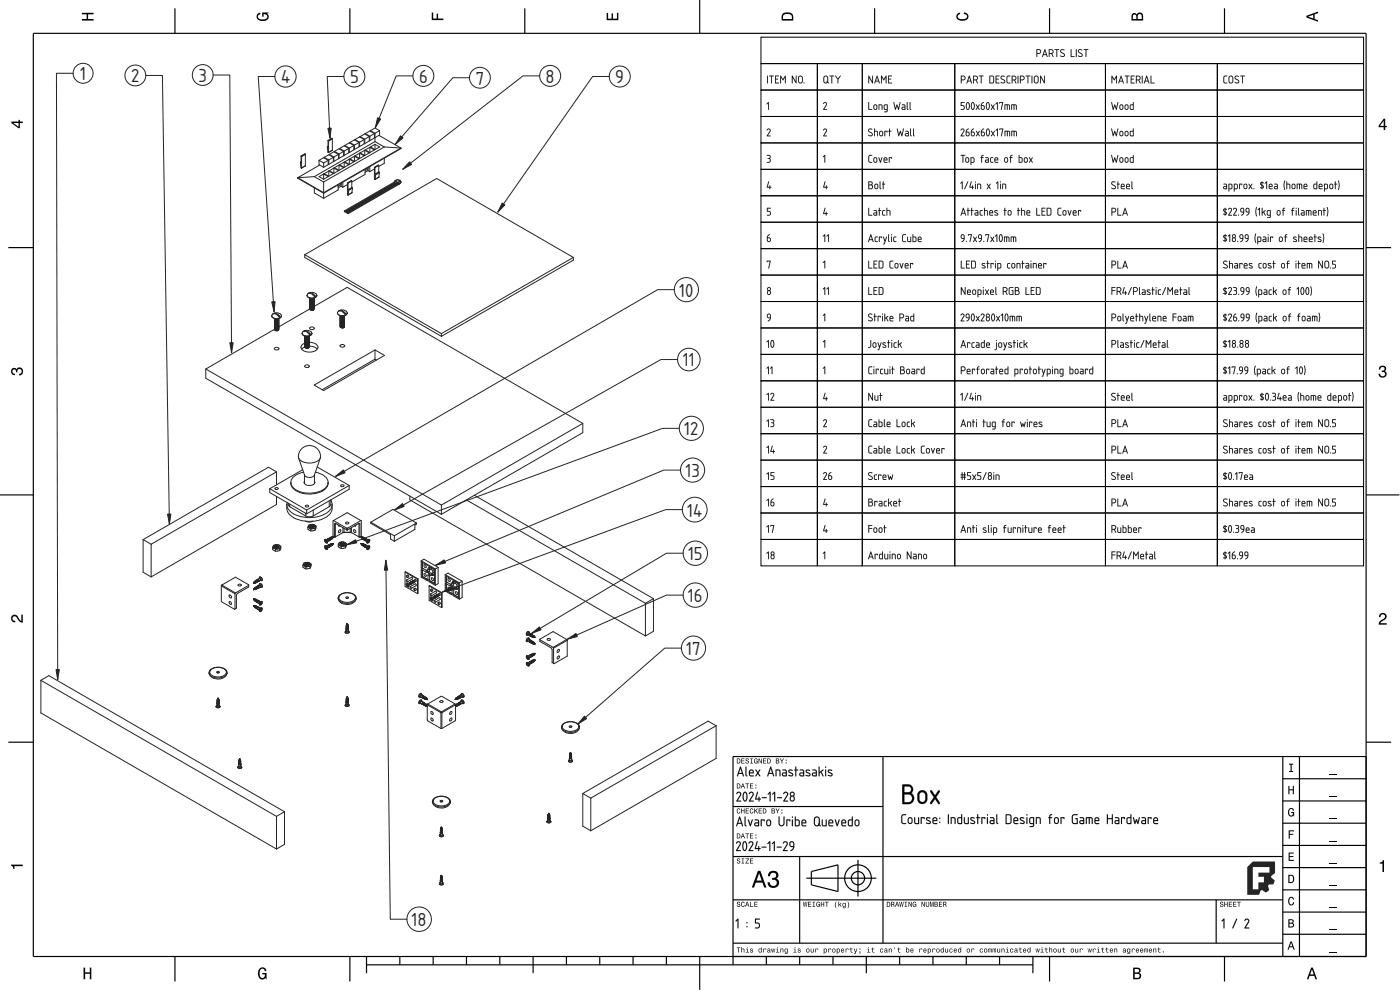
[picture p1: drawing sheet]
<svg xmlns="http://www.w3.org/2000/svg" width="420mm" height="297mm" viewBox="0 0 420 297" stroke-linecap="round" stroke-linejoin="round" font-family="sans-serif">
<defs><g id="words">
<g font-size="5.3" fill="#212529">
<text x="24" y="24.1">1</text>
<text x="39.4" y="24.7">2</text>
<text x="59.6" y="24.6">3</text>
<text x="84.3" y="25">4</text>
<text x="105.1" y="25">5</text>
<text x="125.8" y="24.8">6</text>
<text x="142.8" y="25.4">7</text>
<text x="163.8" y="24.8">8</text>
<text x="184.6" y="25">9</text>
<text x="203.8" y="89">10</text>
<text x="204.9" y="109.9">11</text>
<text x="205.3" y="130.6">12</text>
<text x="205.7" y="143.1">13</text>
<text x="206.2" y="155">14</text>
<text x="206.5" y="168.1">15</text>
<text x="206.5" y="180.6">16</text>
<text x="206" y="196.5">17</text>
<text x="123.5" y="277.9">18</text>
</g>
</g></defs>
<g fill="none" stroke="#000" stroke-width=".35">
<path d="M10 10h400v277h-400zM52.5 2.5v7.5M105 2.5v7.5M157.5 2.5v7.5M210 0v10M262.5 2.5v7.5M315 2.5v7.5M367.5 2.5v7.5M2.5 74.3h7.5M410 74.3h7.5M0 148.5h10M410 148.5h10"/>
<path d="M2.5 222.7h7.5M265 227v56M385 233.7h25M385 227v60M390 227v60M410 222.7h7.5M410 227h-190v62.5M220 257h165M220 242h45M240 257v26M257.5 258v11M385 253.7h25"/>
<path d="M385 247h25M385 240.3h25M220 270h165M242 263.5h21M243.5 261.5l8-2v8l-8-2zM365 270v13M385 273.7h25M385 267h25M385 260.3h25M52.5 287v7.5M105 287v7.5M110 289.5h200"/>
<path d="M110 287v5M120 287v2.5M130 287v2.5M140 287v2.5M150 287v2.5M160 287v5M170 287v2.5M180 287v2.5M190 287v2.5M200 287v2.5M210 287v10M220 283h165"/>
<path d="M230 287v2.5M240 287v2.5M250 287v2.5M260 287v5M270 287v2.5M280 287v2.5M290 287v2.5M300 287v2.5M310 287v5M315 287v7.5M367.5 287v7.5M385 280.3h25"/>
<circle cx="257.5" cy="263.5" r="4"/>
<circle cx="257.5" cy="263.5" r="2"/>
</g>
<g fill="#000">
<path d="M24.6 3.8h3.5v.5h-1.7v1.4h1.7v.5h-3.5v-.5h1.4v-1.4h-1.4z" fill-rule="evenodd"/>
<path d="M77.3 4.2l.8-.4v.5l-.3 .1a.68 .68 0 0 0-.4 .6 .68 .68 0 0 0 .4 .6 1.68 1.68 0 0 0 2.4-.6 .92 .92 0 0 0-1.1-.8v.8h-.4v-1.3h1.9v.3l-.5 .1 .4 .4a1.19 1.19 0 0 1-.9 1.7 1.9 1.9 0 0 1-2.6-1.3z" fill-rule="evenodd"/>
<path d="M129.6 3.8h.4v1.8h1v-1.5h.5v1.5h1.6v.4h-3.5z" fill-rule="evenodd"/>
<path d="M182.1 3.9h.4v1.7h1v-1.6h.5v1.6h1.2v-1.8h.4v2.3h-3.5z" fill-rule="evenodd"/>
<path d="M235 4a2.19 2.19 0 0 0-.4 2.2h3.5v-1.2a1.92 1.92 0 0 0-3.1-1zM235.3 4.4l.4-.2a1.44 1.44 0 0 1 2 .8v.7h-2.7l.1-1z" fill-rule="evenodd"/>
<path d="M287.3 4.2l.8-.4v.4l-.3 .1a.66 .66 0 0 0-.4 .6 .66 .66 0 0 0 .4 .6l.4 .2a1.59 1.59 0 0 0 2-.7 .9 .9 0 0 0-.9-.8v-.5a1.24 1.24 0 0 1 1.3 1.1 1.24 1.24 0 0 1-1 1.4 1.93 1.93 0 0 1-2.6-1.2z" fill-rule="evenodd"/>
<path d="M339.8 4.2l-.2 2h3.5v-1.4a.98 .98 0 0 0-.8-1 .98 .98 0 0 0-1.1 .6 .84 .84 0 0 0-1.4-.2zM340.1 4.5l.4-.1 .4 .1 .1 1.2h-1zM341.6 4.4l.4-.2a.57 .57 0 0 1 .7 .7v.8h-1.3z" fill-rule="evenodd"/>
<path d="M392.1 4.7v.6l3.5 1.2v-.4l-1.1-.4v-1.4l1.1-.4v-.4zM392.6 5l1.5-.5v1z" fill-rule="evenodd"/>
<path d="M3.4 36.5v.4l2.1 1.6h.5v-1.6h.8v-.4h-.8v-.5h-.4v.5zM4 36.9h1.6v1.1z" fill-rule="evenodd"/>
<path d="M415.3 35.6l-1.6 2.1v.5h1.6v.8h.4v-.8h.5v-.4h-.5v-2.2zM415.3 36.2v1.6h-1.1z" fill-rule="evenodd"/>
<path d="M3.6 110.6a.86 .86 0 0 1 1.4 .2 1.12 1.12 0 0 1 1.5-.4 1.12 1.12 0 0 1 .3 1.6l-.5 .6-.6 .1v-.5a.72 .72 0 0 0 .9-.7 .72 .72 0 0 0-.8-.7 .72 .72 0 0 0-.6 .9h-.4a.62 .62 0 0 0-.4-.8 .62 .62 0 0 0-.8 .4 .62 .62 0 0 0 .5 .8h.4l-.1 .5a1.17 1.17 0 0 1-1-.7 1.17 1.17 0 0 1 .2-1.3z" fill-rule="evenodd"/>
<path d="M414.1 110a1.01 1.01 0 0 1 1.5-.2 1.01 1.01 0 0 1 0 1.5 1.12 1.12 0 0 1 .4 1.6 1.12 1.12 0 0 1-1.6 .3l-.6-.6-.1-.5h.5a.72 .72 0 0 0 .6 .9 .72 .72 0 0 0 .8-.8 .72 .72 0 0 0-.9-.6v-.4a.62 .62 0 0 0 .8-.4 .62 .62 0 0 0-.5-.8 .62 .62 0 0 0-.7 .5l-.1 .4h-.4z" fill-rule="evenodd"/>
<path d="M3.6 184.7a1.22 1.22 0 0 1 2 .8l.8 .8v-1.9h.4v2.4a2.76 2.76 0 0 1-2-1.8 .69 .69 0 0 0-1.1 .5 .69 .69 0 0 0 .9 .8v.4a1.18 1.18 0 0 1-1.2-.6 1.18 1.18 0 0 1 .2-1.4z" fill-rule="evenodd"/>
<path d="M414.2 184.2a1.18 1.18 0 0 1 1.9 .3 1.18 1.18 0 0 1-1 1.7l-.8 .8h1.9v.4h-2.4a2.76 2.76 0 0 1 1.8-2 .69 .69 0 0 0-.5-1.1 .69 .69 0 0 0-.8 .9h-.5z" fill-rule="evenodd"/>
<path d="M221.1 227.6v1.5h.5a.77 .77 0 0 0 .6-.8 .77 .77 0 0 0-.6-.7zM221.3 227.8a.58 .58 0 0 1 .7 .5 .58 .58 0 0 1-.7 .6zM222.5 227.6v1.5h.9v-.2h-.7v-.5h.7v-.2h-.7v-.4h.7v-.2zM223.9 227.7a.6 .6 0 0 0 0 .6 .6 .6 0 0 0 .7 .2 .33 .33 0 0 1-.4 .5 .33 .33 0 0 1-.3-.4h-.2a.54 .54 0 0 0 .6 .6 .54 .54 0 0 0 .5-.7 .54 .54 0 0 0-.8-.4 .28 .28 0 0 1 .2-.4 .28 .28 0 0 1 .3 .3h.2v-.2l-.3-.2zM225.2 227.6v.2h.2v1.1h-.2v.2h.7v-.2h-.3v-1.1h.3v-.2zM226.4 227.7a.72 .72 0 0 0-.2 1 .72 .72 0 0 0 1 .3l.2 .1v-.8h-.6v.1h.4l-.2 .5a.52 .52 0 0 1-.6-.6 .52 .52 0 0 1 .7-.4l.3 .1-.3-.4zM227.7 227.6v1.5h.1v-1.3l.6 1.3h.2v-1.5h-.1v1.2l-.6-1.2zM229 227.6v1.5h.9v-.2h-.7v-.5h.7v-.2h-.7v-.4h.7v-.2zM230.3 227.6v1.5h.5a.77 .77 0 0 0 .5-.8 .77 .77 0 0 0-.5-.7zM230.5 227.8a.58 .58 0 0 1 .6 .5 .58 .58 0 0 1-.6 .6zM232.9 227.6v1.5h.5a.42 .42 0 0 0 .5-.3 .42 .42 0 0 0-.3-.5l.2-.2-.1-.4zM233.1 227.8h.3a.23 .23 0 0 1 .2 .2 .23 .23 0 0 1-.3 .2h-.2zM233.1 228.4h.3a.26 .26 0 0 1 .3 .2 .26 .26 0 0 1-.3 .3h-.3zM234.1 227.6l.5 .9v.6h.2v-.6l.5-.9h-.3l-.3 .7-.4-.7zM235.8 228.7v.4h.3v-.4zM235.8 227.9v.3h.3v-.3z" fill-rule="evenodd"/>
<path d="M221.1 235.1v1.5h.5a.77 .77 0 0 0 .6-.8 .77 .77 0 0 0-.6-.7zM221.3 235.3a.58 .58 0 0 1 .7 .5 .58 .58 0 0 1-.7 .6zM222.8 235.1l-.5 1.5h.2l.1-.5h.6l.2 .5h.2l-.5-1.5zM222.9 235.3l.3 .6h-.5zM223.7 235.1v.2h.4v1.3h.2v-1.3h.5v-.2zM225.1 235.1v1.5h.9v-.2h-.7v-.5h.7v-.2h-.7v-.4h.7v-.2zM226.7 236.2v.4h.3v-.4zM226.7 235.4v.3h.3v-.3z" fill-rule="evenodd"/>
<path d="M386.6 235.8h.4v1h1v-1h.3v2.5h-.3v-1.2h-1v1.2h-.4z" fill-rule="evenodd"/>
<path d="M386.9 229.1h1.2v.3h-.5v1.9h.5v.3h-1.2v-.3h.4v-1.9h-.4z" fill-rule="evenodd"/>
<path d="M3.3 259.4h3.5v.5h-2.5v.8h-.3a.77 .77 0 0 0-.7-.9z" fill-rule="evenodd"/>
<path d="M221.3 257.7a.6 .6 0 0 0 0 .6 .6 .6 0 0 0 .7 .3 .33 .33 0 0 1-.4 .4 .33 .33 0 0 1-.3-.4h-.2a.54 .54 0 0 0 .6 .6 .54 .54 0 0 0 .5-.7 .54 .54 0 0 0-.8-.4 .28 .28 0 0 1 .2-.4 .28 .28 0 0 1 .3 .3h.2v-.2l-.3-.2zM222.6 257.6v.2h.2v1.1h-.2v.2h.7v-.2h-.3v-1.1h.3v-.2zM223.8 257.6v.2h.8l-.9 1.3h1.1v-.2h-.9l.9-1.3zM225.1 257.6v1.5h.9v-.2h-.7v-.5h.7v-.2h-.7v-.4h.7v-.2z" fill-rule="evenodd"/>
<path d="M221.1 250.1v1.5h.5a.77 .77 0 0 0 .6-.8 .77 .77 0 0 0-.6-.7zM221.3 250.3a.58 .58 0 0 1 .7 .5 .58 .58 0 0 1-.7 .6zM222.8 250.1l-.5 1.5h.2l.1-.5h.6l.2 .5h.2l-.5-1.5zM222.9 250.3l.3 .6h-.5zM223.7 250.1v.2h.4v1.3h.2v-1.3h.5v-.2zM225.1 250.1v1.5h.9v-.2h-.7v-.5h.7v-.2h-.7v-.4h.7v-.2zM226.7 251.2v.4h.3v-.4zM226.7 250.4v.3h.3v-.3z" fill-rule="evenodd"/>
<path d="M221.3 242.7a.72 .72 0 0 0-.2 1 .72 .72 0 0 0 .9 .3l.2-.5-.4 .4a.56 .56 0 0 1-.5-.6 .56 .56 0 0 1 .6-.5l.3 .2-.4-.4zM222.4 242.6v1.5h.2v-.7h.6v.7h.2v-1.5h-.2v.6h-.6v-.6zM223.8 242.6v1.5h.9v-.2h-.7v-.5h.7v-.2h-.7v-.4h.7v-.2zM225.2 242.7a.72 .72 0 0 0-.2 1 .72 .72 0 0 0 .9 .3l.2-.5-.4 .4a.56 .56 0 0 1-.5-.6 .56 .56 0 0 1 .6-.5l.3 .2-.4-.4zM226.4 242.6v1.5h.2l.2-.8 .5 .8h.2l-.6-.9 .6-.6h-.3l-.6 .7v-.7zM227.7 242.6v1.5h.9v-.2h-.7v-.5h.7v-.2h-.7v-.4h.7v-.2zM228.9 242.6v1.5h.5a.77 .77 0 0 0 .6-.8 .77 .77 0 0 0-.6-.7zM229.1 242.7a.58 .58 0 0 1 .7 .6 .58 .58 0 0 1-.7 .6zM231.6 242.6v1.5h.5a.42 .42 0 0 0 .5-.3 .42 .42 0 0 0-.3-.5l.2-.3-.1-.3zM231.7 242.7h.4a.23 .23 0 0 1 .2 .3 .23 .23 0 0 1-.3 .2h-.3zM231.7 243.4h.4a.26 .26 0 0 1 .3 .2 .26 .26 0 0 1-.3 .3h-.4zM232.7 242.6l.6 .9v.6h.2v-.6l.5-.9h-.3l-.3 .7-.4-.7zM234.5 243.7v.4h.3v-.4zM234.5 242.9v.3h.3v-.3z" fill-rule="evenodd"/>
<path d="M386.7 255.8h1.6v.3h-1.2v.8h1.1v.3h-1.1v.8h1.2v.3h-1.6z" fill-rule="evenodd"/>
<path d="M386.7 249.1h1.7v.3h-1.3v.8h1v.3h-1v1.1h-.4z" fill-rule="evenodd"/>
<path d="M386.8 242.8a.85 .85 0 0 1 .9-.4 .85 .85 0 0 1 .7 .8h-.4l-.3-.5a1.04 1.04 0 0 0-.9 .9 1.04 1.04 0 0 0 .7 1.1l.4-.2 .1-.6h-.5v-.3h.9v1.4l-.3-.4-.4 .4a1.2 1.2 0 0 1-1.1-1.8z" fill-rule="evenodd"/>
<path d="M221.3 270.7a.6 .6 0 0 0 0 .6 .6 .6 0 0 0 .7 .3 .33 .33 0 0 1-.4 .4 .33 .33 0 0 1-.3-.4h-.2a.54 .54 0 0 0 .6 .6 .54 .54 0 0 0 .5-.7 .54 .54 0 0 0-.8-.4 .28 .28 0 0 1 .2-.4 .28 .28 0 0 1 .3 .3h.2v-.2l-.3-.2zM222.6 270.7a.72 .72 0 0 0-.2 1 .72 .72 0 0 0 .9 .3l.2-.5-.4 .4a.56 .56 0 0 1-.5-.6 .56 .56 0 0 1 .6-.5l.3 .2-.4-.4zM224.1 270.6l-.5 1.5h.2l.1-.5h.6l.2 .5h.2l-.5-1.5zM224.2 270.8l.3 .7h-.5zM225.1 270.6v1.5h1v-.2h-.8v-1.3zM226.4 270.6v1.5h.9v-.2h-.7v-.5h.7v-.2h-.7v-.4h.7v-.2z" fill-rule="evenodd"/>
<path d="M227.5 261.3l-1.9 5h.7l.5-1.5h2l.5 1.5h.7l-1.8-5zM227.8 262l.8 2.2h-1.5zM230.9 261.7l-.4 1.2h.6a.88 .88 0 0 1 .5-1.1 .88 .88 0 0 1 1.1 .4 .88 .88 0 0 1-.3 1.2h-.7v.6a1.03 1.03 0 0 1 1.4 .6 1.03 1.03 0 0 1-.7 1.3 1.03 1.03 0 0 1-1.3-.7l-.1-.5h-.7a1.68 1.68 0 0 0 2.2 1.7 1.68 1.68 0 0 0 .9-2.6l-.4-.2a1.29 1.29 0 0 0 .5-1.6 1.29 1.29 0 0 0-1.5-.7z" fill-rule="evenodd"/>
<path d="M241 270.6l.2 1.5h.2l.2-1.3 .3 1.3h.1l.3-1.5h-.2l-.2 1.2-.2-1.2h-.2l-.2 1.2-.2-1.2zM242.5 270.6v1.5h.9v-.2h-.7v-.5h.7v-.2h-.7v-.4h.7v-.2zM243.9 270.6v.2h.2v1.1h-.2v.2h.7v-.2h-.3v-1.1h.3v-.2zM245.1 270.7a.72 .72 0 0 0-.2 1 .72 .72 0 0 0 1 .3l.2 .1v-.8h-.6v.1h.4l-.2 .5a.52 .52 0 0 1-.6-.6 .52 .52 0 0 1 .7-.4l.3 .1-.3-.4zM246.3 270.6v1.5h.2v-.7h.6v.7h.2v-1.5h-.2v.6h-.6v-.6zM247.6 270.6v.2h.4v1.3h.2v-1.3h.5v-.2zM250.9 270.5a1.35 1.35 0 0 0 .1 2 1.84 1.84 0 0 1 0-2zM251.6 270.5v1.6h.2l.2-.6 .4 .6h.2l-.5-.8 .5-.4-.8 .5v-.9zM253 271a.55 .55 0 0 0-.2 .8 .55 .55 0 0 0 .8 .1 .41 .41 0 0 1-.2 .4 .41 .41 0 0 1-.5-.1 .47 .47 0 0 0 .5 .3 .47 .47 0 0 0 .4-.5v-1.1l-.2 .2-.3-.2zM253.1 271.2l.1-.1a.39 .39 0 0 1 .4 .4 .39 .39 0 0 1-.5 .3zM254.4 270.5a1.85 1.85 0 0 1 0 2 1.22 1.22 0 0 0 0-2z" fill-rule="evenodd"/>
<path d="M266.1 270.6v1.5h.5a.77 .77 0 0 0 .6-.8 .77 .77 0 0 0-.6-.7zM266.3 270.8a.58 .58 0 0 1 .7 .5 .58 .58 0 0 1-.7 .6zM267.5 270.6v1.5h.2v-.7a.45 .45 0 0 1 .5 .2 .45 .45 0 0 1 0 .5l.3-.1-.3-.7a.42 .42 0 0 0 .2-.4 .42 .42 0 0 0-.4-.3zM267.7 270.8h.2a.26 .26 0 0 1 .3 .2 .26 .26 0 0 1-.3 .3h-.2zM269.1 270.6l-.5 1.5h.2l.1-.5h.6l.2 .5h.2l-.5-1.5zM269.2 270.8l.3 .6h-.5zM269.9 270.6l.2 1.5h.2l.2-1.3 .3 1.3h.1l.3-1.5h-.2l-.1 1.2-.3-1.2h-.1l-.3 1.2-.1-1.2zM271.5 270.6v.2h.2v1.1h-.2v.2h.7v-.2h-.3v-1.1h.3v-.2zM272.7 270.6v1.5h.1v-1.3l.6 1.3h.2v-1.5h-.1v1.2l-.6-1.2zM274 270.7a.72 .72 0 0 0-.2 1 .72 .72 0 0 0 1 .3l.2 .1v-.8h-.6v.1h.4l-.2 .5a.52 .52 0 0 1-.6-.6 .52 .52 0 0 1 .7-.4l.3 .1-.3-.4zM276.6 270.6v1.5h.1v-1.3l.6 1.3h.2v-1.5h-.1v1.2l-.6-1.2zM277.8 270.6v.9a.52 .52 0 0 0 .6 .6 .52 .52 0 0 0 .5-.6v-.9h-.2v.9a.33 .33 0 0 1-.3 .4 .33 .33 0 0 1-.4-.4v-.9zM279.1 270.6v1.5h.2v-1.4l.3 1.4h.1l.3-1.4v1.4h.2v-1.5h-.3l-.2 1.3-.3-1.3zM280.5 270.6v1.5h.5a.42 .42 0 0 0 .5-.3 .42 .42 0 0 0-.3-.5l.2-.2-.1-.4zM280.7 270.8h.3a.23 .23 0 0 1 .2 .2 .23 .23 0 0 1-.3 .2h-.2zM280.7 271.4h.3a.26 .26 0 0 1 .3 .2 .26 .26 0 0 1-.3 .3h-.3zM281.8 270.6v1.5h1v-.2h-.8v-.5h.7v-.2h-.7v-.4h.7v-.2zM283.1 270.6v1.5h.2v-.7a.45 .45 0 0 1 .5 .2 .45 .45 0 0 1 .1 .5l.2-.1-.3-.7a.42 .42 0 0 0 .2-.4 .42 .42 0 0 0-.4-.3zM283.3 270.8h.2a.26 .26 0 0 1 .3 .2 .26 .26 0 0 1-.3 .3h-.2z" fill-rule="evenodd"/>
<path d="M366.3 270.7a.6 .6 0 0 0 0 .6 .6 .6 0 0 0 .7 .3 .33 .33 0 0 1-.4 .4 .33 .33 0 0 1-.3-.4h-.2a.54 .54 0 0 0 .6 .6 .54 .54 0 0 0 .5-.7 .54 .54 0 0 0-.8-.4 .28 .28 0 0 1 .2-.4 .28 .28 0 0 1 .3 .3h.2v-.2l-.3-.2zM367.4 270.6v1.5h.2v-.7h.6v.7h.2v-1.5h-.2v.6h-.6v-.6zM368.8 270.6v1.5h.9v-.2h-.7v-.5h.7v-.2h-.7v-.4h.7v-.2zM370.1 270.6v1.5h.9v-.2h-.7v-.5h.7v-.2h-.7v-.4h.7v-.2zM371.3 270.6v.2h.4v1.3h.2v-1.3h.5v-.2z" fill-rule="evenodd"/>
<path d="M386.7 262.5v2.5h.8a1.28 1.28 0 0 0 1-1.3 1.28 1.28 0 0 0-1-1.2zM387 262.8a.96 .96 0 0 1 1.1 .9 .96 .96 0 0 1-1.1 1z" fill-rule="evenodd"/>
<path d="M386.7 275.8v2.5h.9a.7 .7 0 0 0 .8-.5 .7 .7 0 0 0-.5-.8l.4-.6a.62 .62 0 0 0-.8-.6zM387 276.1h.5a.38 .38 0 0 1 .4 .4 .38 .38 0 0 1-.4 .3h-.5zM387 277.1h.5a.44 .44 0 0 1 .5 .5 .44 .44 0 0 1-.4 .4h-.6z" fill-rule="evenodd"/>
<path d="M386.8 269.4a.85 .85 0 0 1 1-.3 .85 .85 0 0 1 .6 .8h-.4l-.3-.5a1.05 1.05 0 0 0-.8 .9 1.05 1.05 0 0 0 .6 1.1l.4-.2 .2-.5h.3a.89 .89 0 0 1-.7 1 .89 .89 0 0 1-1-.8z" fill-rule="evenodd"/>
<path d="M414.1 258.8a.77 .77 0 0 0 .9-.7h.4v3.5h-.5v-2.5h-.8z" fill-rule="evenodd"/>
<path d="M25.1 290.3h.4v1.4h1.5v-1.4h.4v3.5h-.4v-1.6h-1.5v1.6h-.4z" fill-rule="evenodd"/>
<path d="M77.8 290.7a1.19 1.19 0 0 1 1.3-.4 1.19 1.19 0 0 1 .9 1.1h-.5l-.1-.3a.68 .68 0 0 0-.6-.5 .68 .68 0 0 0-.7 .4 1.68 1.68 0 0 0 .6 2.5 .92 .92 0 0 0 .8-1.1h-.8v-.5h1.3v1.9h-.2l-.1-.5-.4 .5a1.19 1.19 0 0 1-1.8-1v-1.5z" fill-rule="evenodd"/>
<path d="M221.1 284.3v.2h.4v1.3h.2v-1.3h.5v-.2zM222.5 284.2v1.6h.2v-.8l.3-.3 .2 .2v.9h.2v-.8a.38 .38 0 0 0-.3-.4 .38 .38 0 0 0-.4 .2v-.6zM223.9 284.7l.3 .1v.8l-.4 .2h1l-.4-.2v-.9zM224.2 284.2l.2 .2zM225.2 284.7v.4l.6 .3a.26 .26 0 0 1-.2 .3 .26 .26 0 0 1-.3-.3h-.2a.42 .42 0 0 0 .6 .4 .42 .42 0 0 0 .1-.7l-.5-.2 .2-.2 .5 .2-.1-.2zM227.8 284.7a.54 .54 0 0 0-.2 .8 .54 .54 0 0 0 .8 .1l.2 .2v-1.6h-.2v.6l-.3-.2zM227.9 284.9l.1-.1a.39 .39 0 0 1 .4 .4 .39 .39 0 0 1-.5 .3zM229.1 284.6v1.2h.2v-1l.7 .2a.38 .38 0 0 0-.3-.4 .38 .38 0 0 0-.5 .2zM230.4 284.7l-.1 .3 .5-.2 .1 .3a.42 .42 0 0 0-.6 .1 .42 .42 0 0 0 .3 .6l.7-.2-.2-.9zM230.5 285.4a.25 .25 0 0 1 .5 0 .25 .25 0 0 1-.5 0zM231.4 284.6l.3 1.2h.2l.2-1 .1 1h.2l.3-1.2h-.2l-.2 1-.2-1h-.1l-.2 1-.2-1zM233 284.7l.3 .1v.8l-.4 .2h1l-.4-.2v-.9zM233.3 284.2l.2 .2zM234.2 284.6v1.2h.2v-.8l.3-.3 .2 .2v.9h.2v-.8a.38 .38 0 0 0-.3-.4 .38 .38 0 0 0-.4 .2zM235.6 284.7a.55 .55 0 0 0-.2 .8 .55 .55 0 0 0 .8 .1 .41 .41 0 0 1-.2 .5 .41 .41 0 0 1-.5-.2 .47 .47 0 0 0 .5 .3 .47 .47 0 0 0 .4-.5v-1.1l-.2 .2-.3-.2zM235.7 284.9l.1-.1a.39 .39 0 0 1 .4 .4 .39 .39 0 0 1-.5 .3zM238.2 284.7l.3 .1v.8l-.4 .2h1l-.4-.2v-.9zM238.5 284.2l.2 .2zM239.5 284.7v.4l.6 .3a.26 .26 0 0 1-.2 .3 .26 .26 0 0 1-.3-.3h-.2a.42 .42 0 0 0 .6 .4 .42 .42 0 0 0 .1-.7l-.5-.2 .3-.2 .4 .2-.1-.2zM242 285.2a.57 .57 0 0 0 1.1 0 .57 .57 0 0 0-1.1 0zM242.2 284.9l.1-.1a.4 .4 0 0 1 .5 .4 .4 .4 0 0 1-.6 .3zM243.3 284.6v.8a.38 .38 0 0 0 .3 .4 .38 .38 0 0 0 .4-.2l.2 .2v-1.2h-.2v.8l-.3 .2-.2-.1v-.9zM244.7 284.6v1.2h.2l.1-1 .6 .2a.38 .38 0 0 0-.3-.4 .38 .38 0 0 0-.4 .2zM247.2 284.6v1.6h.2l.1-.5a.53 .53 0 0 0 .7-.5 .53 .53 0 0 0-.8-.4zM247.5 284.9l.1-.1a.39 .39 0 0 1 .4 .4 .39 .39 0 0 1-.5 .3zM248.6 284.6v1.2h.2l.1-1 .6 .2a.38 .38 0 0 0-.3-.4 .38 .38 0 0 0-.4 .2zM249.8 285.2a.57 .57 0 0 0 1.1 0 .57 .57 0 0 0-1.1 0zM250 284.9l.1-.1a.4 .4 0 0 1 .5 .4 .4 .4 0 0 1-.6 .3zM251.1 284.6v1.6h.2l.1-.5a.53 .53 0 0 0 .7-.5 .53 .53 0 0 0-.8-.4zM251.4 284.9l.1-.1a.39 .39 0 0 1 .4 .4 .39 .39 0 0 1-.5 .3zM252.5 284.7a.57 .57 0 0 0-.1 .9 .57 .57 0 0 0 .9 0v-.2l-.5 .2-.2-.3h.7l-.1-.6-.3-.1zM252.7 284.8h.3l.2 .3h-.6zM253.8 284.6v1.2h.2l.1-1 .6 .2a.38 .38 0 0 0-.3-.4 .38 .38 0 0 0-.4 .2zM255.3 284.3v.4l-.4 .1h.4l.1 .9 .5 .1-.4-.4v-.6h.4v-.1h-.4v-.4zM256.2 284.6l.5 1.2-.4 .4h.3l.7-1.6h-.2l-.3 1-.4-1zM257.9 284.6v.3h.3v-.3zM257.9 285.5l.2 .3-.2 .4 .3-.4v-.3zM260.3 284.7l.3 .1v.8l-.4 .2h1l-.4-.2v-.9zM260.6 284.2l.2 .2zM261.8 284.3v.4l-.3 .1h.3l.1 .9 .5 .1-.4-.4v-.6h.4v-.1h-.4v-.4zM264.2 284.7a.57 .57 0 0 0 0 .9 .57 .57 0 0 0 .8 0l-.1-.2a.32 .32 0 0 1-.5 0 .32 .32 0 0 1 0-.4 .32 .32 0 0 1 .5 0h.2l-.3-.4zM265.6 284.7l-.2 .3 .6-.2 .1 .3a.42 .42 0 0 0-.7 .1 .42 .42 0 0 0 .3 .6l.7-.2-.2-.9zM265.6 285.4a.25 .25 0 0 1 .5 0 .25 .25 0 0 1-.5 0zM266.7 284.6v1.2h.2v-.8l.3-.3 .2 .2v.9h.2v-.8a.38 .38 0 0 0-.2-.4 .38 .38 0 0 0-.5 .2zM268.4 284.2l.2 .6zM269.6 284.3v.4l-.3 .1h.3l.1 .9 .5 .1-.4-.4v-.6h.4v-.1h-.4v-.4zM271.9 284.2v1.6l.2-.2a.5 .5 0 0 0 .8-.4 .5 .5 0 0 0-.8-.4v-.6zM272.2 284.9l.1-.1a.39 .39 0 0 1 .4 .4 .39 .39 0 0 1-.5 .3zM273.3 284.7a.57 .57 0 0 0-.1 .9 .57 .57 0 0 0 .9 0v-.2l-.5 .2-.2-.3h.8l-.2-.6-.3-.1zM273.5 284.8h.3l.2 .3h-.6zM275.9 284.6v1.2h.2l.1-1 .6 .2a.38 .38 0 0 0-.3-.4 .38 .38 0 0 0-.4 .2zM277.2 284.7a.57 .57 0 0 0 0 .9 .57 .57 0 0 0 .8 0l.1-.2-.6 .2-.2-.3h.8l-.2-.6-.3-.1zM277.4 284.8h.3l.2 .3h-.6zM278.4 284.6v1.6h.2l.1-.5a.53 .53 0 0 0 .8-.5 .53 .53 0 0 0-.9-.4zM278.7 284.9l.1-.1a.39 .39 0 0 1 .4 .4 .39 .39 0 0 1-.5 .3zM279.8 284.6v1.2h.2l.1-1 .6 .2a.38 .38 0 0 0-.3-.4 .38 .38 0 0 0-.4 .2zM281 285.2a.57 .57 0 0 0 1.1 0 .57 .57 0 0 0-1.1 0zM281.3 284.9l.1-.1a.4 .4 0 0 1 .4 .4 .4 .4 0 0 1-.5 .3zM282.4 284.7a.54 .54 0 0 0-.1 .8 .54 .54 0 0 0 .8 .1l.1 .2v-1.6h-.1v.6l-.4-.2zM282.6 284.9v-.1a.39 .39 0 0 1 .5 .4 .39 .39 0 0 1-.5 .3zM283.6 284.6v.8a.38 .38 0 0 0 .3 .4 .38 .38 0 0 0 .5-.2l.1 .2v-1.2h-.1l-.1 .8-.3 .2-.2-.1v-.9zM285 284.7a.57 .57 0 0 0 0 .9 .57 .57 0 0 0 .8 0l-.1-.2a.32 .32 0 0 1-.5 0 .32 .32 0 0 1 0-.4 .32 .32 0 0 1 .5 0h.2l-.3-.4zM286.3 284.7a.57 .57 0 0 0 0 .9 .57 .57 0 0 0 .8 0l.1-.2-.6 .2-.2-.3h.8l-.2-.6-.3-.1zM286.5 284.8h.3l.2 .3h-.6zM287.6 284.7a.54 .54 0 0 0-.1 .8 .54 .54 0 0 0 .8 .1l.2 .2v-1.6h-.2v.6l-.4-.2zM287.8 284.9v-.1a.39 .39 0 0 1 .5 .4 .39 .39 0 0 1-.5 .3zM290.1 285.2a.57 .57 0 0 0 1.1 0 .57 .57 0 0 0-1.1 0zM290.4 284.9l.1-.1a.4 .4 0 0 1 .4 .4 .4 .4 0 0 1-.5 .3zM291.5 284.6v1.2h.2l.1-1 .6 .2a.38 .38 0 0 0-.3-.4 .38 .38 0 0 0-.4 .2zM294.2 284.7a.57 .57 0 0 0-.1 .9 .57 .57 0 0 0 .8 0l-.1-.2a.32 .32 0 0 1-.5 0 .32 .32 0 0 1 0-.4 .32 .32 0 0 1 .5 0h.2l-.3-.4zM295.3 285.2a.57 .57 0 0 0 1.1 0 .57 .57 0 0 0-1.1 0zM295.6 284.9l.1-.1a.4 .4 0 0 1 .4 .4 .4 .4 0 0 1-.5 .3zM296.6 284.6v1.2h.2l.1-1.1 .1 1.1h.2l.2-1.1 .1 1.1h.1l-.1-1.2zM297.9 284.6v1.2h.2l.1-1.1 .1 1.1h.2l.2-1.1 .1 1.1h.1l-.1-1.2zM299.3 284.6v.8a.38 .38 0 0 0 .2 .4 .38 .38 0 0 0 .5-.2l.2 .2v-1.2h-.2l-.1 .8-.2 .2-.2-.1-.1-.9zM300.6 284.6v1.2h.2v-.8l.3-.3 .2 .2v.9h.2v-.8a.38 .38 0 0 0-.3-.4 .38 .38 0 0 0-.5 .2zM302 284.7l.3 .1v.8l-.4 .2h.9l-.4-.2v-.9zM302.3 284.2l.2 .2zM303.3 284.7a.57 .57 0 0 0-.1 .9 .57 .57 0 0 0 .9 0l-.2-.2a.32 .32 0 0 1-.5 0 .32 .32 0 0 1 0-.4 .32 .32 0 0 1 .5 0h.2l-.3-.4zM304.6 284.7l-.1 .3 .2-.2a.23 .23 0 0 1 .3-.1 .23 .23 0 0 1 .1 .4 .42 .42 0 0 0-.6 .1 .42 .42 0 0 0 .3 .6l.6-.2-.2-.9zM304.6 285.4a.25 .25 0 0 1 .5 0 .25 .25 0 0 1-.5 0zM306 284.3v.4l-.3 .1h.3l.1 .9 .5 .1-.4-.4v-.6h.4v-.1h-.4v-.4zM307.2 284.7a.57 .57 0 0 0-.1 .9 .57 .57 0 0 0 .8 0l.1-.2-.6 .2-.2-.3h.8l-.1-.6-.4-.1zM307.3 284.8h.3l.2 .3h-.6zM308.4 284.7a.54 .54 0 0 0-.1 .8 .54 .54 0 0 0 .8 .1l.2 .2v-1.6h-.2v.6l-.4-.2zM308.6 284.9l.1-.1a.39 .39 0 0 1 .4 .4 .39 .39 0 0 1-.5 .3zM310.8 284.6l.3 1.2h.1l.2-1 .2 1h.2l.3-1.2h-.2l-.2 1-.2-1h-.2l-.1 1-.2-1zM312.4 284.7l.3 .1v.8l-.4 .2h.9l-.3-.2v-.9zM312.7 284.2l.2 .2zM313.8 284.3v.4l-.3 .1h.3l.1 .9 .6 .1-.5-.4v-.6h.5v-.1h-.5v-.4zM314.9 284.2v1.6h.2v-.8l.3-.3 .2 .2v.9h.2v-.8a.38 .38 0 0 0-.3-.4 .38 .38 0 0 0-.4 .2v-.6zM316.1 285.2a.6 .6 0 0 0 1.2 0 .6 .6 0 0 0-1.2 0zM316.4 284.9l.1-.1a.4 .4 0 0 1 .4 .4 .4 .4 0 0 1-.5 .3zM317.5 284.6v.8a.38 .38 0 0 0 .2 .4 .38 .38 0 0 0 .5-.2l.2 .2v-1.2h-.2v.8l-.3 .2-.2-.1v-.9zM319 284.3v.4l-.3 .1h.3l.1 .9 .6 .1-.5-.4v-.6h.5v-.1h-.5v-.4zM321.3 285.2a.6 .6 0 0 0 1.2 0 .6 .6 0 0 0-1.2 0zM321.6 284.9l.1-.1a.4 .4 0 0 1 .4 .4 .4 .4 0 0 1-.5 .3zM322.7 284.6v.8a.38 .38 0 0 0 .2 .4 .38 .38 0 0 0 .5-.2l.2 .2v-1.2h-.2v.8l-.3 .2-.2-.1v-.9zM324.1 284.6v1.2h.1l.1-1 .7 .2a.38 .38 0 0 0-.3-.4 .38 .38 0 0 0-.5 .2zM326.4 284.6l.3 1.2h.2l.1-1 .2 1h.2l.3-1.2h-.2l-.2 1-.2-1h-.2l-.1 1-.2-1zM328 284.6v1.2h.1l.1-1 .7 .2a.38 .38 0 0 0-.3-.4 .38 .38 0 0 0-.5 .2zM329.3 284.7l.3 .1v.8l-.4 .2h1l-.4-.2v-.9zM329.6 284.2l.2 .2zM330.7 284.3v.4l-.3 .1h.3l.1 .9 .6 .1-.5-.4v-.6h.5v-.1h-.5v-.4zM332 284.3v.4l-.3 .1h.3l.1 .9 .6 .1-.5-.4v-.6h.5v-.1h-.5v-.4zM333.2 284.7a.57 .57 0 0 0-.1 .9 .57 .57 0 0 0 .8 0l.1-.2-.6 .2-.1-.3h.7l-.1-.6-.4-.1zM333.3 284.8h.4l.1 .3h-.5zM334.4 284.6v1.2h.2v-.8l.3-.3 .2 .2v.9h.2v-.8a.38 .38 0 0 0-.3-.4 .38 .38 0 0 0-.4 .2zM337.1 284.7l-.1 .3 .2-.2a.23 .23 0 0 1 .4-.1 .23 .23 0 0 1 0 .4 .42 .42 0 0 0-.6 .1 .42 .42 0 0 0 .3 .6l.7-.2-.3-.9zM337.2 285.4a.25 .25 0 0 1 .5 0 .25 .25 0 0 1-.5 0zM338.3 284.7a.55 .55 0 0 0-.1 .8 .55 .55 0 0 0 .8 .1 .41 .41 0 0 1-.2 .5 .41 .41 0 0 1-.5-.2 .47 .47 0 0 0 .5 .3 .47 .47 0 0 0 .4-.5v-1.1l-.2 .2-.3-.2zM338.5 284.9l.1-.1a.39 .39 0 0 1 .4 .4 .39 .39 0 0 1-.5 .3zM339.7 284.6v1.2h.2v-1l.7 .2a.38 .38 0 0 0-.3-.4 .38 .38 0 0 0-.5 .2zM341 284.7a.57 .57 0 0 0-.1 .9 .57 .57 0 0 0 .8 0l.1-.2-.6 .2-.1-.3h.7l-.1-.6-.4-.1zM341.1 284.8h.4l.1 .3h-.5zM342.3 284.7a.57 .57 0 0 0-.1 .9 .57 .57 0 0 0 .8 0l.1-.2-.6 .2-.1-.3h.7l-.1-.6-.4-.1zM342.4 284.8h.4l.1 .3h-.5zM343.4 284.6v1.2h.2l.2-1.1 .1 1.1h.1l.2-1.1 .1 1.1h.2l-.1-1.2zM344.9 284.7a.57 .57 0 0 0-.1 .9 .57 .57 0 0 0 .8 0l.1-.2-.6 .2-.1-.3h.7l-.1-.6-.4-.1zM345 284.8h.4l.1 .3h-.5zM346.1 284.6v1.2h.2v-.8l.3-.3 .2 .2v.9h.2v-.8a.38 .38 0 0 0-.3-.4 .38 .38 0 0 0-.4 .2zM347.7 284.3v.4l-.4 .1h.4v.9l.6 .1-.5-.4v-.6h.5v-.1h-.5v-.4zM349 285.5v.3h.3v-.3z" fill-rule="evenodd"/>
<path d="M340.1 290.3v3.5h1.3a.98 .98 0 0 0 1.1-.7 .98 .98 0 0 0-.6-1.2 .86 .86 0 0 0 .4-1 .86 .86 0 0 0-1-.6zM340.5 290.7h.8a.53 .53 0 0 1 .6 .6 .53 .53 0 0 1-.7 .5h-.7zM340.5 292.2h.8a.61 .61 0 0 1 .7 .6 .61 .61 0 0 1-.7 .6h-.8z" fill-rule="evenodd"/>
<path d="M387.3 282.5l-.9 2.5h.3l.3-.8h1l.2 .8h.4l-.9-2.5zM387.5 282.8l.4 1.1h-.8z" fill-rule="evenodd"/>
<path d="M393.5 290.3l-1.3 3.5h.5l.3-1h1.4l.4 1h.5l-1.3-3.5zM393.7 290.8l.6 1.6h-1.1z" fill-rule="evenodd"/>
</g>
<path d="M398.9 239h2.2M398.9 232.4h2.2M398.9 259h2.2M398.9 252.4h2.2M398.9 245.7h2.2M398.9 279h2.2M398.9 272.4h2.2M398.9 265.7h2.2M398.9 285.7h2.2" fill="none" stroke="#000" stroke-width=".3"/>
<path d="M374.3 260.2v8.3h3.4l.7-1.3 .4-.1 1.1 .7 .9-.6-.2-1.5 .3-.3 1.2-.1 .4-1-.1-.3-.9-.7v-.3l1.1-1 .1-3.5h-6.7zM376 260.2h5v1.6h-3.3v1.3h1.6v1.6h-1.6v2.1h-1.7z" fill-rule="evenodd" fill="#212529"/>
<g fill="#000">
<path d="M230.2 38.8a.58 .58 0 0 1 .9-.1 .58 .58 0 0 1 .1 .8l-.8 1.2h.8l.1 .2h-1.1l.8-1.5a.4 .4 0 0 0-.2-.6 .4 .4 0 0 0-.6 .3zM230.5 30.7l.2 .1-.1 2.2-.1-2-.5 .2zM247.2 30.8a.58 .58 0 0 1 .8-.1 .58 .58 0 0 1 .1 .8l-.7 1.2h.7l.1 .2h-1.1l.8-1.5a.4 .4 0 0 0-.2-.6 .4 .4 0 0 0-.5 .4zM247.2 38.8a.58 .58 0 0 1 .8-.1 .58 .58 0 0 1 .1 .8l-.7 1.2h.7l.1 .2h-1.1l.8-1.5a.4 .4 0 0 0-.2-.6 .4 .4 0 0 0-.5 .3zM230.2 46.5h.1a.66 .66 0 0 1 .8 .2 .66 .66 0 0 1-.1 .8 .71 .71 0 0 1 .2 1.1 .71 .71 0 0 1-1 0 .62 .62 0 0 0 .7 0 .62 .62 0 0 0 .1-.7l-.6-.4a.42 .42 0 0 0 .6-.2 .42 .42 0 0 0-.2-.6h-.6zM230.6 54.4l.2 .1-.4 1.6h.5l.1-.5 .2 .5 .3 .1-.3 .1-.2 .5-.1-.5-.8-.1zM247.4 46.5l.3 .1-.2 2.2-.1-1.9-.4 .2zM247.5 54.4l.2 .1-.4 1.6h.6l.1-.5 .1 .5 .3 .1-.3 .1-.1 .5-.1-.5-.9-.1zM230.2 62.4l1.1 .1-.9 .1v.7a.73 .73 0 0 1 .9 .5 .73 .73 0 0 1-.5 .9l-.6-.1 .5-.1a.49 .49 0 0 0 .4-.5 .49 .49 0 0 0-.4-.5h-.5zM230.1 78.2l1.2 .1-.6 2.3 .3-2.2h-.7l-.1 .3zM247.4 78.3h.3l-.2 2.2-.1-1.9-.4 .2zM247.5 62.4l.2 .1-.4 1.5h.6l.1-.5 .1 .5 .3 .1-.3 .1-.1 .5-.1-.5-.9-.1z"/>
<path d="M247.4 94.1l.3 .1-.2 2.2-.1-1.9-.4 .2zM247.4 102.1h.3l-.2 2.2-.1-1.9-.4 .2zM247.4 110l.3 .1-.2 2.2-.1-2-.4 .2zM247.5 117.9l.2 .1-.4 1.5h.6l.1-.5 .1 .5 .3 .1-.3 .1-.1 .5-.1-.5-.9-.1zM247.2 126a.58 .58 0 0 1 .8-.1 .58 .58 0 0 1 .1 .8l-.7 1.2h.7l.1 .2h-1.1l.8-1.5a.4 .4 0 0 0-.2-.6 .4 .4 0 0 0-.5 .4zM247.2 133.9a.58 .58 0 0 1 .8-.1 .58 .58 0 0 1 .1 .8l-.7 1.3h.7l.1 .2h-1.1l.8-1.5a.4 .4 0 0 0-.2-.6 .4 .4 0 0 0-.5 .3zM247.5 149.6l.2 .1-.4 1.5h.6l.1-.4 .1 .4 .3 .2-.3 .1-.1 .4-.1-.4-.9-.1zM247.5 157.5l.2 .2-.4 1.5h.6l.1-.5 .1 .5 .3 .1-.3 .1-.1 .5-.1-.5-.9-.1zM247.4 165.5l.3 .1-.2 2.2-.1-2-.4 .2z"/>
<path d="M311.3 15v.9h.5a.47 .47 0 0 0 .4-.5 .47 .47 0 0 0-.5-.4zM311.1 14.8h.7a.7 .7 0 0 1 .7 .7 .7 .7 0 0 1-.7 .7h-.5v.8l-.2 .1zM313.5 14.8l.8 2.3-.3-.6h-.9l-.2 .6-.1-.1zM313.6 15.2l-.4 1.1h.7zM315 15v.9a.59 .59 0 0 0 .7 0 .59 .59 0 0 0 .1-.8zM314.8 14.8h.7a.7 .7 0 0 1 .7 .5 .7 .7 0 0 1-.5 .8l.4 1-.6-.9h-.5v.8l-.2 .1zM316.5 14.8l1.4 .1-.6 .1-.1 2.1-.1-2.1h-.6zM318.3 14.9l.7-.1 .4 .1v.2a.52 .52 0 0 0-.7-.1 .52 .52 0 0 0-.2 .5l.7 .5a.62 .62 0 0 1 .1 1 .62 .62 0 0 1-1-.4v.1a.47 .47 0 0 0 .7 .2 .47 .47 0 0 0 .1-.7l-.9-.6zM321.4 14.8l.2 .1v2h.8l.1 .2h-1.1zM322.9 14.8l.2 .1-.1 2.2zM323.7 14.9l.6-.1 .5 .1-.1 .2a.52 .52 0 0 0-.6-.1 .52 .52 0 0 0-.3 .5l.7 .5a.62 .62 0 0 1 .1 1 .62 .62 0 0 1-1-.4l.1 .1a.47 .47 0 0 0 .7 .2 .47 .47 0 0 0 0-.7l-.9-.6zM325.3 14.8l1.3 .1-.6 .1-.1 2.1-.1-2.1h-.5z"/>
<path d="M311.3 15v.9h.5a.46 .46 0 0 0 .4-.5 .46 .46 0 0 0-.5-.4zM311.3 15h.4a.49 .49 0 0 1 .5 .4 .49 .49 0 0 1-.4 .5h-.5zM311.1 14.8h.9l.3 .2a.71 .71 0 0 1 .1 .7 .71 .71 0 0 1-.6 .5h-.5v.8l-.2 .1zM311.1 14.8v2.3l.2-.1v-.9h.7l.3-.2a.68 .68 0 0 0-.5-1.1zM313.5 14.8h.2l.7 2.1-.1 .2-.3-.6h-.9l-.2 .6-.2-.1zM313.5 14.8l-.7 2.2h.2l.1-.5h.9l.3 .6zM313.6 15.2l-.4 1.1h.7zM313.6 15.2l.4 1.1h-.8zM315 15v.9a.57 .57 0 0 0 .7 0 .57 .57 0 0 0 .1-.7zM315 15l.8 .1v.7l-.8 .2zM314.8 14.8h.9l.3 .2a.68 .68 0 0 1-.3 1.1l.4 1-.6-.9h-.5v.8l-.2 .1zM314.8 14.8v2.3l.2-.1v-.8h.5l.6 .9-.4-1 .4-.3v-.6l-.4-.4zM316.5 14.8l1.4 .1-.6 .1-.1 2.1-.1-2.1h-.6zM316.5 14.8l.6 .2 .1 2.1 .1-2.1 .5-.1zM318.3 14.9l.9-.1 .2 .1v.2a.51 .51 0 0 0-.6-.1 .51 .51 0 0 0-.3 .5l1.1 .8-.2 .7a.81 .81 0 0 1-1.2-.3l.9 .1 .2-.3-1.1-.9zM318.4 14.9l-.2 .7 .9 .6a.37 .37 0 0 1 .3 .4 .37 .37 0 0 1-.4 .3l-.7-.2v.2a.67 .67 0 0 0 1 .1 .67 .67 0 0 0-.1-1l-.7-.4-.1-.4 .2-.2 .8 .1v-.2l-.6-.1zM321.4 14.8l.2 .1v2h.8l.1 .2h-1.1zM321.4 14.8v2.3h1.1l-1-.2v-2zM322.9 14.8l.2 .1-.1 2.2zM322.9 14.8l.1 2.3 .1-2.2zM323.7 14.9l.8-.1 .3 .1-.1 .2a.51 .51 0 0 0-.6-.1 .51 .51 0 0 0-.3 .5l1.1 .8-.2 .7a.81 .81 0 0 1-1.2-.3l.9 .1 .3-.3-1.2-.9zM323.7 14.9l-.1 .7 .8 .6a.37 .37 0 0 1 .3 .4 .37 .37 0 0 1-.4 .3l-.7-.2v.2a.67 .67 0 0 0 1 .1 .67 .67 0 0 0-.1-1l-.7-.4-.1-.4 .2-.2 .8 .1v-.2l-.6-.1zM325.2 14.8l1.4 .1-.6 .1-.1 2.1-.1-2.1h-.6zM325.3 14.8l.5 .2 .1 2.1 .1-2.1 .6-.1z"/>
<path d="M230.2 38.8l.7-.2 .4 .3-.1 .6-.8 1.2 .9 .1-1.2 .1 .9-1.5a.39 .39 0 0 0-.3-.6 .39 .39 0 0 0-.5 .3zM230.3 38.8l-.1 .3 .5-.3 .4 .3-.9 1.8h1l-.8-.2 .8-1.2a.57 .57 0 0 0-.2-.8 .57 .57 0 0 0-.7 .1z"/>
<path d="M230.2 22.7l.2 .1-.1 2.2zM230.8 22.7l1.4 .1-.6 .1-.1 2.1-.1-2.1h-.6zM232.6 22.7h1.1l-.1 .2h-.8v.7l.7 .1-.7 .2v.9h.9v.2h-1.1zM234.2 22.7l.8 1.1 .8-1.1v2.3l-.2-.1v-1.7l-.6 .9-.6-.9v1.7l-.2 .1zM237.7 22.7l1.1 1.8v-1.7l.2-.1v2.3l-1.1-1.8v1.7l-.2 .1zM239.9 23l-.2 1.4a.47 .47 0 0 0 .5 .4 .47 .47 0 0 0 .5-.5v-1.1l-.3-.3zM239.7 22.9a.7 .7 0 0 1 .8-.2 .7 .7 0 0 1 .4 .7v.9a.7 .7 0 0 1-.7 .7 .7 .7 0 0 1-.7-.6zM241.2 24.7l.2 .3z"/>
<path d="M230.2 22.7l.2 .1-.1 2.3zM230.2 22.7l.1 2.3 .1-2.2zM230.8 22.7l1.4 .1-.6 .1-.1 2.2-.1-2.2h-.6zM230.9 22.7l.5 .2 .1 2.1 .1-2.1 .6-.1zM232.6 22.7h1.1l-.1 .2h-.8v.7l.8 .1-.8 .2v.9h.9l.1 .2h-1.2zM232.6 22.7v2.3h1.1v-.2h-.9v-1l.7-.1-.7-.1v-.7h.8l.1-.2zM234.2 22.7h.2l.6 1.1 .8-1.1v2.3l-.2-.1v-1.7l-.6 .9-.6-.9v1.7l-.2 .1zM234.2 22.7v2.3l.2-.1v-1.7l.6 .9 .6-.9v1.7l.2 .1v-2.3l-.8 1.1zM237.7 22.7l.2 .1 .9 1.7v-1.7l.2-.1v2.3l-.2-.1-.9-1.7v1.7l-.2 .1zM237.7 22.7v2.3l.2-.1v-1.7l1.1 1.8v-2.3l-.2 .1v1.7zM239.9 23l-.1 1.5 .6 .3 .3-.5-.1-1.1-.2-.2zM239.9 23l.5-.1 .3 .3v1.1a.49 .49 0 0 1-.5 .5 .49 .49 0 0 1-.5-.4zM239.7 22.9a.7 .7 0 0 1 .8-.2 .7 .7 0 0 1 .4 .7v.9a.72 .72 0 0 1-.7 .7 .72 .72 0 0 1-.7-.6zM239.7 22.9l-.1 1.6 .3 .4 .5 .1 .5-.5v-1.3l-.5-.5zM241.2 24.7h.2v.3h-.2zM241.2 24.8l.2 .2z"/>
<path d="M230.5 30.7l.3 .1-.2 2.2-.1-2-.3 .3-.2-.1zM230.5 30.7l-.4 .5 .4-.2 .1 1.9 .1-2.1z"/>
<path d="M247.2 30.8l.6-.2 .4 .4-.1 .5-.7 1.2 .8 .2-1.1 .1 .8-1.6a.39 .39 0 0 0-.2-.6 .39 .39 0 0 0-.5 .4zM247.2 30.8l-.1 .4 .5-.4 .4 .4-.9 1.7h1.1l-.9-.1 .8-1.3a.57 .57 0 0 0-.1-.8 .57 .57 0 0 0-.8 .1z"/>
<path d="M247.2 38.8l.6-.2 .4 .3-.1 .6-.7 1.2 .8 .1-1.1 .1 .8-1.5a.39 .39 0 0 0-.2-.6 .39 .39 0 0 0-.5 .3zM247.2 38.8l-.1 .3 .5-.3 .4 .3-.9 1.8h1.1l-.9-.2 .8-1.2a.57 .57 0 0 0-.1-.8 .57 .57 0 0 0-.8 .1z"/>
<path d="M247.5 23l-.1 1.3 .4 .5 .4-.2-.1-.2h.2v-1l-.3-.4zM247.5 23l.3-.1a1.14 1.14 0 0 1 .5 1.6l-.2-.1 .1 .2a.48 .48 0 0 1-.5 .2 .48 .48 0 0 1-.4-.5zM247.2 23a.72 .72 0 0 1 .8-.3 .72 .72 0 0 1 .5 .6v1.3l.2 .4-.3-.2-.8 .2-.5-.5zM247.3 23l-.2 1.3a.69 .69 0 0 0 .5 .7 .69 .69 0 0 0 .8-.2l.3 .2-.2-.4-.2-1.7a.75 .75 0 0 0-1 .1zM249 22.7l1.4 .1-.6 .1-.2 2.2-.1-2.2h-.5zM249 22.7l.5 .2 .1 2.1 .1-2.1 .6-.1zM250.7 22.7l.8 .9 .6-.9 .2 .1-.7 1.1-.1 1.2-.1-1.2zM250.7 22.7l.7 1.2 .1 1.1 .1-1.1 .7-1.2-.8 1z"/>
<path d="M247.5 23l-.1 1.5 .4 .3 .4-.2-.1-.2h.2a.97 .97 0 0 0-.6-1.5zM247.4 22.8a.7 .7 0 0 1 1.1 .5v1.3l.2 .4a.54 .54 0 0 0-.9 0l-.7-.5v-1.3zM249 22.7l1.3 .1-.5 .1-.2 2.1-.1-2.1h-.5zM250.7 22.7l.8 .9 .6-.9 .2 .1a2.4 2.4 0 0 0-.8 2.2h-.1a2.14 2.14 0 0 0-.7-2.2z"/>
<path d="M260.7 38.7l.8-.1 .3 .1-.1 .2a.51 .51 0 0 0-.6-.1 .51 .51 0 0 0-.3 .5l1.1 .8-.2 .7a.81 .81 0 0 1-1.2-.3l.9 .1 .3-.3-1.2-.9zM260.7 38.7l-.1 .7 .9 .6a.37 .37 0 0 1 .2 .4 .37 .37 0 0 1-.4 .3l-.7-.2v.2a.67 .67 0 0 0 1.1 .1 .67 .67 0 0 0-.1-1l-.8-.4v-.4l.1-.2 .8 .1 .1-.2-.7-.1zM262.3 38.6h.2v.7h.7l.3 .2v1.4l-.3-.1v-1.2l-.6-.1v1.3l-.3 .1zM262.4 38.6v2.2h.1v-1.3h.5l.2 .1 .1 1.2h.1v-1.3l-.2-.2h-.7zM264.2 39.6l-.1 .9 .5 .1 .2-.1v-.8zM264.2 39.5h.4l.2 .2v.8l-.2 .2-.5-.2zM264.1 39.4l.5-.1 .4 .3v.9l-.3 .3-.4 .1-.4-.3v-.8zM264.1 39.4l-.2 .9a.56 .56 0 0 0 .5 .6 .56 .56 0 0 0 .6-.6l-.1-.9zM265.4 39.3l1 .1-.1 .3-.2-.2h-.4l-.2 1.4zM265.5 39.3v1.6l.1-1.4h.5l.2 .2v-.3zM266.9 38.6l.2 .1v.6l.5 .1-.5 .1-.1 1.4-.2-1.4-.2-.1 .2-.1zM266.9 38.6v.7l-.3 .1 .3 .1 .1 1.4 .1-1.4 .4-.1-.4-.1zM269.2 38.6l.2 .1 .3 1.7 .5-1.2 .5 1.2 .3-1.7 .2-.1-.4 2.3-.3-.1-.3-1.1-.3 1.1-.2 .1zM269.2 38.6l.4 2.2h.2l.4-1.1 .5 1.2 .5-2.3-.2 .1-.3 1.7-.5-1.1-.4 1.1zM271.9 40.3v.3l.6 .1v-.5zM271.8 40.2h.7v.5l-.6-.1zM271.7 39.3h.8l.3 .4-.1 1.2h-.7a.49 .49 0 0 1-.5-.5 .49 .49 0 0 1 .5-.5l.5 .1v-.4l-.8-.1zM271.7 39.3l.8 .3v.4h-.5a.45 .45 0 0 0-.4 .4 .45 .45 0 0 0 .4 .5l.7-.1v-1.1l-.2-.4zM273.2 38.6l.2 .1 .1 2.2-.4-.4zM273.2 38.6v1.9l.3 .4-.1-2.2zM274 38.6l.3 .1 .1 2.2-.4-.4zM274.1 38.6l-.1 1.9 .4 .4-.2-2.2z"/>
<path d="M260.7 38.7l.6-.1 .5 .1-.1 .2a.52 .52 0 0 0-.6-.1 .52 .52 0 0 0-.3 .5l.8 .5a.62 .62 0 0 1 0 1 .62 .62 0 0 1-1-.4l.1 .1a.47 .47 0 0 0 .7 .2 .47 .47 0 0 0 .1-.7l-.9-.6zM262.3 38.6h.2v.7h.7l.2 .2 .1 1.4-.2-.1-.1-1.2-.2-.1h-.5v1.3l-.2 .1zM264.2 39.6l-.1 .7a.36 .36 0 0 0 .4 .4 .36 .36 0 0 0 .3-.4l-.1-.7zM264.1 39.4l.6-.1a.98 .98 0 0 1 0 1.5h-.5a1.01 1.01 0 0 1-.1-1.4zM265.5 39.3l.9 .1-.1 .3-.2-.2h-.4l-.2 1.4zM266.9 38.6l.2 .1v.6l.4 .1-.4 .1-.1 1.4-.2-1.4-.2-.1 .2-.1zM269.2 38.6l.2 .1 .4 1.7 .4-1.1 .5 1.1 .3-1.7 .2-.1-.4 2.3-.6-1.2-.5 1.2zM271.9 40.3v.3l.6 .1v-.5zM271.7 39.3h.8l.2 .4v1.2h-.7a.47 .47 0 0 1-.4-.5 .47 .47 0 0 1 .4-.4h.5v-.4l-.8-.1zM273.2 38.6l.2 .1 .1 2.2-.3-.4zM274.1 38.6l.1 .1 .2 2.2-.4-.4z"/>
<path d="M260.6 30.7h.2v2h.8l.1 .2h-1.1zM262.5 31.6l-.2 .8a.36 .36 0 0 0 .4 .3 .36 .36 0 0 0 .4-.4l-.2-.7zM262.3 31.4h.7a.98 .98 0 0 1-.1 1.5h-.4a1.01 1.01 0 0 1-.2-1.5zM263.7 31.3a.79 .79 0 0 1 1 .1 .79 .79 0 0 1 .1 1l-.1 .6-.1-1.3-.7-.2v1.3l-.2 .1zM265.5 31.6v1l.7 .1v-1.1zM265.4 31.5l1-.1v1.8a.59 .59 0 0 1-1 .3l.6-.1 .2-.4a.78 .78 0 0 1-.9-.3 .78 .78 0 0 1-.1-.9zM268.2 30.7h.2l.3 1.7 .5-1.1 .4 1.1 .4-1.7h.2l-.5 2.2-.5-1.1-.6 1.1zM270.8 32.3l.1 .4h.6v-.4zM270.7 31.4h.7l.3 .4v1.1l-.7 .1a.47 .47 0 0 1-.5-.5 .47 .47 0 0 1 .5-.5h.5v-.3l-.8-.2zM272.2 30.7l.2 .1 .1 2.2-.4-.4zM273 30.7l.2 .1 .1 2.2-.3-.4z"/>
<path d="M260.6 30.6l.2 .1v2h.8l.1 .2h-1.1zM260.6 30.7v2.2h1.1l-.9-.1v-2.1zM262.5 31.6l-.1 .9 .4 .2 .2-.2v-.7zM262.5 31.6h.3l.3 .2-.1 .7-.2 .2-.4-.1zM262.3 31.4a.58 .58 0 0 1 .6 0 .58 .58 0 0 1 .4 .4l-.1 .9-.3 .3-.5-.1-.3-.5zM262.3 31.5l-.2 .9a.56 .56 0 0 0 .6 .5 .56 .56 0 0 0 .6-.5l-.2-.9zM263.7 31.3l1 .2 .1 1.4-.2-.1-.1-1.2-.6-.1v1.3l-.2 .1zM263.7 31.4v1.5l.2-.1v-1.3l.7 .1 .1 1.3 .1-.1a1.08 1.08 0 0 0-.4-1.5zM265.5 31.6v1l.7 .1v-1.1zM265.5 31.6l.7-.1v1.3l-.7-.1zM265.4 31.5l1-.2v1.9a.59 .59 0 0 1-.4 .5 .59 .59 0 0 1-.6-.2l.6-.1 .2-.4a.66 .66 0 0 1-.8-.1 .66 .66 0 0 1-.2-.7zM265.4 31.5v1.3l.8 .1-.1 .5-.7 .2h.7l.3-.4v-1.8zM268.2 30.6l.2 .1 .3 1.7 .5-1.1 .4 1.1 .4-1.7 .2-.1-.5 2.3h-.2l-.3-1.1-.4 1.1-.2 .1zM268.2 30.7l.4 2.2h.2l.4-1.1 .5 1.1 .5-2.2h-.2l-.4 1.8-.4-1.2-.5 1.2zM270.9 32.3v.4h.6v-.4zM270.8 32.3l.7-.1v.5h-.7zM270.7 31.3h.8l.2 .5v1.1l-.7 .1a.49 .49 0 0 1-.5-.5 .49 .49 0 0 1 .5-.5h.5v-.3l-.8-.2zM270.7 31.4l.8 .3v.3h-.5a.45 .45 0 0 0-.4 .5 .45 .45 0 0 0 .4 .4h.7v-1.1l-.3-.4zM272.2 30.6l.2 .2 .1 2.2-.4-.4zM272.2 30.7v1.9l.3 .3-.1-2.1zM273 30.6l.2 .2 .1 2.2-.3-.4zM273 30.7v1.9l.3 .3-.1-2.1z"/>
<path d="M260.6 22.7l.2 .1 1 1.7v-1.7l.2-.1v2.3l-.2-.1-1-1.7v1.7l-.2 .1zM260.6 22.7v2.3l.2-.1v-1.7l1.2 1.8v-2.3l-.2 .1v1.7zM263.1 22.7l.2 .1 .7 2.1-.1 .1-.3-.6h-.8l-.2 .6-.2-.1zM263.2 22.7l-.8 2.2h.2l.2-.5h.9l.2 .6zM263.2 23.2l-.3 1h.7zM263.2 23.1l.4 1.1h-.8zM264.4 22.7h.2l.6 1.1 .8-1.1v2.3l-.2-.1v-1.7l-.6 .9-.6-.9 .1 1.7-.3 .1zM264.4 22.7v2.3l.2-.1v-1.7l.6 .9 .6-.9v1.7l.2 .1v-2.3l-.8 1.1zM266.6 22.7h1.1l-.1 .2h-.8v.7l.7 .1-.7 .2v.9h.8l.1 .2h-1.2zM266.6 22.7v2.3h1.1l-.1-.2h-.9v-1l.8-.1-.8-.1v-.7h.9l.1-.2z"/>
<path d="M260.6 22.7l1.2 1.8v-1.7l.2-.1v2.3l-1.2-1.8v1.7l-.2 .1zM263.2 22.7l.7 2.3-.3-.6h-.8l-.2 .6-.2-.1zM263.2 23.2l-.3 1h.7zM264.4 22.7l.8 1.1 .8-1.1v2.3l-.2-.1v-1.7l-.6 .9-.6-.9v1.7l-.2 .1zM266.6 22.7h1.1l-.1 .2h-.8v.7l.7 .1-.7 .2v.9h.8l.1 .2h-1.1z"/>
<path d="M288.4 30.6l1.1 .1-.9 .1v.8a.75 .75 0 0 1 .9 .3 .75 .75 0 0 1-.2 .9l-.4 .2-.6-.1 .6-.2a.47 .47 0 0 0 .4-.4 .47 .47 0 0 0-.4-.5h-.6zM288.4 30.7v1l.8 .2 .1 .5-.2 .3-.7 .2h.5a.71 .71 0 0 0 .6-.8 .71 .71 0 0 0-1-.5v-.8l1-.1zM290.4 30.9l-.3 1 .4 .8 .2-.4 .1-.8-.2-.6zM290.4 30.9a1.13 1.13 0 0 1-.1 1.8l-.2-.9zM290.2 30.7l.6 .1 .2 1.3a.6 .6 0 0 1-.2 .7 .6 .6 0 0 1-.7 0l-.2-1zM290.1 30.8l-.2 1a.73 .73 0 0 0 .1 .8 .73 .73 0 0 0 .8 .2l.2-1a.72 .72 0 0 0-.1-.8 .72 .72 0 0 0-.8-.2zM291.9 30.9l-.3 1 .3 .8 .3-.4 .1-.8-.2-.6zM291.8 30.9a1.13 1.13 0 0 1 0 1.8l-.2-.9zM291.7 30.7l.6 .1 .2 1.3a.6 .6 0 0 1-.2 .7 .6 .6 0 0 1-.7 0l-.3-1zM291.6 30.8l-.2 1a.73 .73 0 0 0 .1 .8 .73 .73 0 0 0 .8 .2l.2-1a.72 .72 0 0 0-.1-.8 .72 .72 0 0 0-.8-.2zM292.9 31.3l.5 .6 .6-.6-.4 .8 .4 .8-.6-.6-.5 .7 .4-.9zM292.9 31.4l.4 .7-.4 .8 .5-.6 .6 .6-.4-.8 .4-.7-.6 .6zM294.6 30.9l.7-.3-.7 1h.5l.4 .3v.7l-.4 .4-.7-.4v-1.2zM294.6 31l-.2 1.4a.66 .66 0 0 0 .9 .4 .66 .66 0 0 0 .3-.9 .66 .66 0 0 0-.9-.3v-.4l.5-.5zM294.6 31.8l.1 .9 .5-.1v-.7zM294.6 31.8l.6 .1a.46 .46 0 0 1 .1 .6 .46 .46 0 0 1-.6 .2zM296.4 30.9l-.3 1 .4 .8 .2-.4 .1-.8-.2-.6zM296.4 30.9a1.13 1.13 0 0 1-.1 1.8l-.2-.9zM296.2 30.7l.6 .1 .2 1.3a.6 .6 0 0 1-.2 .7 .6 .6 0 0 1-.7 0l-.2-1zM296.1 30.8l-.2 1a.73 .73 0 0 0 .1 .8 .73 .73 0 0 0 .8 .2l.2-1a.72 .72 0 0 0-.1-.8 .72 .72 0 0 0-.8-.2zM297.4 31.3l.5 .6 .6-.6-.4 .8 .4 .8-.6-.6-.5 .7 .4-.9zM297.4 31.4l.4 .7-.4 .8 .5-.6 .6 .6-.4-.8 .4-.7-.6 .6zM299.2 30.7l.3 .1-.2 2.2-.1-2-.3 .3-.2-.1zM299.2 30.7l-.4 .5 .4-.2 .1 1.9 .1-2.1zM299.9 30.6l1.2 .1-.6 2.3-.1-.2 .4-1.9h-.7l-.1 .2zM299.9 30.7l.1 .4 .1-.3h.7l-.3 2.1 .5-2.2zM301.5 31.3l1.5 .1 .1 1.5-.2-.1-.1-1.2-.4-.1-.1 1.5-.1-1.5h-.5v1.3l-.2 .1zM301.5 31.4v1.5l.2-.1v-1.3h.5l.1 1.4 .1-1.4 .4 .1 .1 1.2 .2 .1a1.17 1.17 0 0 0-.5-1.6zM303.5 31.3l1.5 .1 .1 1.5-.2-.1-.1-1.2-.4-.1-.1 1.5-.1-1.5h-.5v1.3l-.2 .1zM303.5 31.4v1.5l.2-.1v-1.3h.5l.1 1.4 .1-1.4 .5 .1v1.2l.2 .1a1.17 1.17 0 0 0-.5-1.6z"/>
<path d="M288.4 30.7h1.1l-.9 .1v.8a.73 .73 0 0 1 .9 .5 .73 .73 0 0 1-.6 .9l-.6-.1 .6-.2a.49 .49 0 0 0 .4-.4 .49 .49 0 0 0-.4-.5h-.5zM290.4 30.9l-.3 .9 .2 .9a1.14 1.14 0 0 0 .1-1.8zM290.1 30.8a.64 .64 0 0 1 .8 .1 .64 .64 0 0 1 .1 .7v.2a.88 .88 0 0 1-.7 1.1l-.4-1zM291.9 30.9l-.3 .9 .2 .9a1.14 1.14 0 0 0 .1-1.8zM291.6 30.8a.64 .64 0 0 1 .8 .1 .64 .64 0 0 1 .1 .7v.2a.88 .88 0 0 1-.7 1.1l-.4-1zM292.9 31.4l.5 .5 .6-.5-.4 .7 .4 .8-.6-.6-.5 .6 .4-.8zM294.6 31l.7-.3-.7 .9a.68 .68 0 0 1 .9 .2 .68 .68 0 0 1-.2 .9 .68 .68 0 0 1-.9-.1v-1.2zM294.6 31.8v.6a.36 .36 0 0 0 .3 .3 .36 .36 0 0 0 .4-.3l-.1-.5zM296.4 30.9l-.3 .9 .2 .9a1.14 1.14 0 0 0 .1-1.8zM296.1 30.8a.64 .64 0 0 1 .8 .1 .64 .64 0 0 1 .1 .7v.2a.88 .88 0 0 1-.7 1.1l-.4-1zM297.4 31.4l.5 .5 .6-.5-.4 .7 .4 .8-.6-.6-.5 .6 .4-.8zM299.2 30.7l.2 .1-.1 2.2-.1-2-.5 .2zM299.9 30.7h1.2l-.6 2.3 .3-2.1h-.7l-.1 .2zM301.5 31.3h.1a1.1 1.1 0 0 1 1.5 .5l-.1 1.2-.1-1.3-.5-.2-.1 1.5-.1-1.5h-.5l-.1 1.5zM303.5 31.3h.1a1.1 1.1 0 0 1 1.5 .5l-.1 1.2-.1-1.3-.5-.2-.1 1.5-.1-1.5h-.5l-.1 1.5z"/>
<path d="M288.4 38.8a.58 .58 0 0 1 .8-.1 .58 .58 0 0 1 .2 .8l-.8 1.2h.7l.1 .2h-1.1l.8-1.5a.4 .4 0 0 0-.2-.6 .4 .4 0 0 0-.5 .3zM290.1 38.9l.6-.3-.6 .9a.68 .68 0 0 1 .8 .2 .68 .68 0 0 1-.1 .9 .68 .68 0 0 1-.9 0v-1.3zM290 39.7v.6a.36 .36 0 0 0 .4 .4 .36 .36 0 0 0 .4-.4l-.1-.5zM291.6 38.9l.7-.3-.7 .9a.68 .68 0 0 1 .9 .2 .68 .68 0 0 1-.2 .9 .68 .68 0 0 1-.9 0v-1.3zM291.6 39.7v.6a.36 .36 0 0 0 .4 .4 .36 .36 0 0 0 .3-.4l-.1-.5zM292.9 39.3l.6 .6 .5-.6-.4 .8 .4 .8-.5-.6-.6 .6 .4-.8zM294.7 38.9l.6-.3-.7 .9a.68 .68 0 0 1 .9 .2 .68 .68 0 0 1-.2 .9 .68 .68 0 0 1-.9 0v-1.3zM294.6 39.7v.6a.36 .36 0 0 0 .4 .4 .36 .36 0 0 0 .3-.4l-.1-.5zM296.4 38.8l-.3 .9 .3 .9a1.14 1.14 0 0 0 0-1.8zM296.1 38.7a.64 .64 0 0 1 .8 .1 .64 .64 0 0 1 .2 .8v.1a.88 .88 0 0 1-.8 1.2l-.4-1zM297.4 39.3l.6 .6 .5-.6-.4 .8 .4 .8-.5-.6-.6 .6 .4-.8zM299.2 38.6l.3 .1-.1 2.2-.2-2-.4 .2zM300 38.6l1.1 .1-.6 2.2 .3-2.1h-.7l-.1 .2zM301.5 39.3l.1-.1a1.1 1.1 0 0 1 1.5 .6l-.1 1.1-.1-1.3-.5-.1-.1 1.4-.1-1.4h-.5l-.1 1.4zM303.6 39.3l.1-.1a1.1 1.1 0 0 1 1.5 .6l-.1 1.1-.2-1.3-.4-.1-.1 1.4-.2-1.4h-.4l-.2 1.4z"/>
<path d="M288.4 38.8l.7-.2 .3 .3v.6l-.8 1.2 .9 .1-1.2 .1 .8-1.5a.39 .39 0 0 0-.2-.6 .39 .39 0 0 0-.5 .3zM288.4 38.8l-.1 .3 .6-.3 .3 .3-.9 1.8h1.1l-.8-.2 .7-1.2a.57 .57 0 0 0-.1-.8 .57 .57 0 0 0-.8 .1zM290.1 38.9l.6-.3-.6 .9h.5l.4 .4v.6l-.5 .4-.7-.3v-1.3zM290.1 38.9l-.3 1.5a.66 .66 0 0 0 .9 .3 .66 .66 0 0 0 .3-.9 .66 .66 0 0 0-.9-.3l.1-.4 .5-.5zM290 39.7l.2 .9h.5l-.1-.8zM290 39.7l.7 .1a.46 .46 0 0 1 .1 .7 .46 .46 0 0 1-.6 .1zM291.6 38.9l.7-.3-.7 .9h.5l.4 .4v.6l-.4 .4-.7-.3v-1.3zM291.6 38.9l-.2 1.5a.66 .66 0 0 0 .9 .3 .66 .66 0 0 0 .3-.9 .66 .66 0 0 0-.9-.3v-.4l.6-.5zM291.6 39.7l.1 .9h.5v-.8zM291.6 39.7l.6 .1a.46 .46 0 0 1 .1 .7 .46 .46 0 0 1-.6 .1zM292.9 39.3l.6 .6 .5-.6-.4 .8 .4 .8-.5-.6-.6 .6 .4-.8zM292.9 39.3l.5 .8-.5 .8 .6-.6 .5 .6-.4-.8 .4-.8-.5 .6zM294.7 38.9l.6-.3-.7 .9h.5l.4 .4 .1 .6-.5 .4-.7-.3v-1.3zM294.7 38.9l-.3 1.5a.66 .66 0 0 0 .9 .3 .66 .66 0 0 0 .3-.9 .66 .66 0 0 0-.9-.3v-.4l.6-.5zM294.6 39.7l.1 .9h.5v-.8zM294.6 39.7l.6 .1a.46 .46 0 0 1 .1 .7 .46 .46 0 0 1-.6 .1zM296.4 38.8l-.3 1 .4 .9 .3-.5v-.8l-.2-.5zM296.4 38.8a1.13 1.13 0 0 1 0 1.8l-.3-.9zM296.2 38.6l.6 .1 .3 1.3a.6 .6 0 0 1-.2 .7 .6 .6 0 0 1-.8 0l-.2-1zM296.2 38.8l-.3 .9a.73 .73 0 0 0 .2 .8 .73 .73 0 0 0 .7 .2l.3-1a.72 .72 0 0 0-.2-.8 .72 .72 0 0 0-.7-.1zM297.4 39.3l.6 .6 .5-.6-.4 .8 .4 .8-.5-.6-.6 .6 .4-.8zM297.4 39.3l.5 .8-.5 .8 .6-.6 .5 .6-.4-.8 .4-.8-.5 .6zM299.2 38.6l.3 .1-.1 2.2-.1-2-.4 .3-.1-.1zM299.2 38.6l-.4 .5 .5-.2 .1 2 .1-2.2zM299.9 38.6l1.2 .1-.6 2.2-.1-.1 .4-2h-.7l-.1 .2zM300 38.6v.4l.1-.2h.8l-.4 2.1 .6-2.2zM301.5 39.3l1.5 .1 .1 1.5-.2-.1-.1-1.2-.4-.1-.1 1.4-.1-1.4h-.5v1.3l-.2 .1zM301.5 39.3v1.6l.2-.1v-1.3h.5l.1 1.4 .1-1.4h.5v1.3h.2a1.17 1.17 0 0 0-.5-1.5zM303.6 39.3l1.4 .1 .1 1.5-.2-.1v-1.2l-.4-.1-.1 1.4-.2-1.4h-.4v1.3l-.3 .1zM303.6 39.3v1.6l.1-.1v-1.3h.5l.2 1.4v-1.4h.5l.1 1.3h.1a1.17 1.17 0 0 0-.4-1.5z"/>
<path d="M288.6 22.9v1h.5a.47 .47 0 0 0 .4-.5 .47 .47 0 0 0-.5-.5zM288.4 22.7h.7a.7 .7 0 0 1 .7 .7 .7 .7 0 0 1-.7 .7h-.5v.8l-.2 .1zM290.8 22.7l.8 2.3-.3-.6h-.8l-.3 .6-.1-.1zM290.9 23.2l-.4 1h.7zM292.3 22.9v1a.59 .59 0 0 0 .7-.1 .59 .59 0 0 0 .1-.7zM292.1 22.7h.7a.7 .7 0 0 1 .7 .6 .7 .7 0 0 1-.5 .7l.4 1-.6-.9h-.5v.8l-.2 .1zM293.8 22.7l1.4 .1-.6 .1-.1 2.1-.1-2.1h-.6zM297.2 22.9v1.9h.7l.2-.4v-1.3zM297 22.7h1l.3 .3v1.5l-.3 .5h-1zM298.8 22.7h1.1l-.1 .2h-.8v.7l.7 .1-.7 .2v.9h.8l.1 .2h-1.1zM300.4 22.9l.7-.2 .4 .1v.2a.52 .52 0 0 0-.7-.1 .52 .52 0 0 0-.2 .6l.7 .4a.62 .62 0 0 1 .1 1 .62 .62 0 0 1-1-.3 .47 .47 0 0 0 .7 .2 .47 .47 0 0 0 .1-.7l-.9-.6zM302.3 22.8l.9-.1v.2l-.9 .2v1.4l.2 .3h.6l.1 .2h-.7l-.4-.3zM303.9 22.9v1a.59 .59 0 0 0 .7-.1 .59 .59 0 0 0 .1-.7zM303.7 22.7h.7a.7 .7 0 0 1 .6 .6 .7 .7 0 0 1-.4 .7l.4 1-.6-.9h-.6v.8l-.1 .1zM305.4 22.7l.2 .1-.1 2.2zM306.3 22.9v1h.5a.47 .47 0 0 0 .5-.5 .47 .47 0 0 0-.5-.5zM306.1 22.7h.7a.7 .7 0 0 1 .7 .7 .7 .7 0 0 1-.7 .7h-.5v.8l-.2 .1zM307.8 22.7l1.4 .1-.6 .1-.1 2.1-.1-2.1h-.6zM309.6 22.7l.2 .1-.1 2.2zM310.7 23l-.2 1.4a.47 .47 0 0 0 .5 .4 .47 .47 0 0 0 .5-.5l-.1-1.1-.3-.3zM310.5 22.9a.7 .7 0 0 1 .8-.2 .7 .7 0 0 1 .4 .7v.9a.7 .7 0 0 1-.7 .7 .7 .7 0 0 1-.7-.6zM312.2 22.7l1.1 1.8v-1.7l.2-.1v2.3l-1.1-1.8v1.7l-.2 .1z"/>
<path d="M288.6 22.9v1l.5-.1a.46 .46 0 0 0 .4-.4 .46 .46 0 0 0-.5-.5zM288.6 22.9h.4a.49 .49 0 0 1 .6 .5 .49 .49 0 0 1-.5 .5h-.5zM288.4 22.7h.9l.3 .2a.71 .71 0 0 1 .1 .8 .71 .71 0 0 1-.6 .4h-.5v.8l-.2 .1zM288.4 22.7v2.3l.2-.1v-.8l.7-.1 .3-.2a.68 .68 0 0 0-.5-1.1zM290.8 22.7l.2 .1 .7 2.1-.1 .1-.3-.6h-.8l-.2 .6-.3-.1zM290.8 22.7l-.7 2.2h.2l.1-.5h.9l.3 .6zM290.9 23.2l-.4 1h.7zM290.9 23.1l.4 1.1h-.8zM292.3 22.9v1a.57 .57 0 0 0 .7-.1 .57 .57 0 0 0 .1-.7zM292.3 22.9l.8 .2v.6l-.8 .2zM292.1 22.7h.9l.3 .2a.68 .68 0 0 1-.3 1.1l.5 1-.7-.9h-.5v.8l-.2 .1zM292.1 22.7v2.3l.2-.1v-.8h.5l.6 .9-.4-1 .4-.3v-.6l-.4-.4zM293.8 22.7l1.4 .1-.6 .1-.1 2.2-.1-2.2h-.6zM293.8 22.7l.6 .2 .1 2.1 .1-2.1 .6-.1zM297.2 22.9v1.9h.7l.2-.4v-1.2zM297.1 22.9h.8l.2 .2v1.3l-.2 .4h-.8zM297 22.7h.9l.4 .3v1.5l-.3 .5h-1.1zM297 22.7v2.3h1l.3-.5v-1.5l-.3-.2zM298.8 22.7h1.1l-.1 .2h-.8v.7l.8 .1-.8 .2v.9h.8l.1 .2h-1.1zM298.8 22.7v2.3h1.1l-.1-.2h-.8v-1l.7-.1-.7-.1v-.7h.8l.1-.2zM300.4 22.9l.9-.2 .2 .1v.2a.51 .51 0 0 0-.6-.1 .51 .51 0 0 0-.3 .6l1.1 .7-.2 .7a.81 .81 0 0 1-1.2-.3l.9 .2 .2-.4-1.1-.9zM300.5 22.9l-.2 .6 .9 .6a.37 .37 0 0 1 .3 .4 .37 .37 0 0 1-.4 .3l-.7-.2v.2a.67 .67 0 0 0 1 .1 .67 .67 0 0 0-.1-1l-.7-.4-.1-.3 .2-.3 .8 .1v-.1l-.7-.2zM302.2 22.8l1-.1v.2l-.8 .1-.1 1.5 .1 .2 .8 .1v.2h-.7l-.4-.3v-1.5zM302.3 22.9l-.2 1.8 .4 .3h.7l-.7-.2-.2-.3v-1.4l.9-.4zM303.9 22.9v1a.57 .57 0 0 0 .7-.1 .57 .57 0 0 0 .1-.7zM303.8 22.9l.9 .2v.6l-.9 .2zM303.6 22.7h.9l.4 .2a.68 .68 0 0 1-.3 1.1l.4 1-.6-.9h-.6l.1 .8-.3 .1zM303.7 22.7v2.3l.1-.1v-.8h.6l.6 .9-.4-1 .3-.3 .1-.6-.5-.4zM305.4 22.7l.3 .1-.2 2.3zM305.4 22.7l.1 2.3 .1-2.2zM306.3 22.9v1l.5-.1a.46 .46 0 0 0 .5-.4 .46 .46 0 0 0-.5-.5zM306.3 22.9h.5a.49 .49 0 0 1 .5 .5 .49 .49 0 0 1-.5 .5h-.5zM306.1 22.7h.9l.3 .2a.71 .71 0 0 1 .2 .8 .71 .71 0 0 1-.7 .4h-.5v.8l-.2 .1zM306.1 22.7v2.3l.2-.1v-.8l.7-.1 .4-.2a.68 .68 0 0 0-.6-1.1zM307.8 22.7l1.4 .1-.6 .1-.1 2.2-.1-2.2h-.6zM307.8 22.7l.6 .2 .1 2.1 .1-2.1 .6-.1zM309.6 22.7l.2 .1-.1 2.3zM309.6 22.7l.1 2.3 .1-2.2zM310.7 23l-.1 1.5 .5 .3 .3-.5v-1.1l-.3-.2zM310.7 23l.4-.1 .3 .3 .1 1.1a.49 .49 0 0 1-.5 .5 .49 .49 0 0 1-.5-.4zM310.5 22.9a.7 .7 0 0 1 .8-.2 .7 .7 0 0 1 .4 .7v.9a.72 .72 0 0 1-.7 .7 .72 .72 0 0 1-.7-.6zM310.5 22.9l-.2 1.6 .3 .4 .6 .1 .4-.5v-1.3l-.4-.5zM312.2 22.7l.2 .1 .9 1.7v-1.7l.2-.1v2.3l-.2-.1-.9-1.7v1.7l-.2 .1zM312.2 22.7v2.3l.2-.1v-1.7l1.1 1.8v-2.3l-.1 .1v1.7z"/>
<path d="M333.6 22.7h.2l.6 1.1 .8-1.1v2.3l-.2-.1v-1.7l-.6 .9-.6-.9v1.7l-.2 .1zM333.6 22.7v2.3l.2-.1v-1.7l.6 .9 .6-.9v1.7l.2 .1v-2.3l-.8 1.1zM336.4 22.7l.2 .1 .7 2.1-.1 .1-.3-.6h-.9l-.2 .6-.2-.1zM336.4 22.7l-.8 2.2h.2l.2-.5h.9l.3 .6zM336.4 23.2l-.3 1h.7zM336.4 23.1l.4 1.1h-.7zM337.6 22.7l1.4 .1-.6 .1-.1 2.2-.2-2.2h-.5zM337.6 22.7l.6 .2 .1 2.1 .1-2.1 .5-.1zM339.4 22.7h1.1l-.1 .2h-.8v.7l.7 .1-.7 .2v.9h.8l.1 .2h-1.1zM339.4 22.7v2.3h1.1l-.1-.2h-.8v-1l.7-.1-.7-.1v-.7h.8l.1-.2zM341.1 22.9v1a.57 .57 0 0 0 .7-.1 .57 .57 0 0 0 .1-.7zM341.1 22.9l.9 .2v.6l-.9 .2zM340.9 22.7h.9l.4 .2a.68 .68 0 0 1-.3 1.1l.4 1-.6-.9h-.6v.8l-.2 .1zM340.9 22.7v2.3l.2-.1v-.8h.6l.6 .9-.4-1 .3-.3 .1-.6-.5-.4zM342.7 22.7l.2 .1-.1 2.3zM342.7 22.7l.1 2.3 .1-2.2zM344.1 22.7l.1 .1 .7 2.1-.1 .1-.2-.6h-.9l-.2 .6-.2-.1zM344.1 22.7l-.8 2.2h.2l.2-.5h.9l.2 .6zM344.1 23.2l-.3 1h.7zM344.1 23.1l.4 1.1h-.8zM345.3 22.7l.3 .1-.1 2h.8l.2 .2h-1.2zM345.4 22.7v2.3h1l-.9-.2v-2z"/>
<path d="M333.6 22.7l.8 1.1 .8-1.1v2.3l-.2-.1v-1.7l-.6 .9-.6-.9v1.7l-.2 .1zM336.4 22.7l.8 2.3-.3-.6h-.9l-.2 .6-.2-.1zM336.4 23.2l-.3 1h.7zM337.6 22.7l1.4 .1-.6 .1-.1 2.1-.2-2.1h-.5zM339.4 22.7h1.1l-.1 .2h-.8v.7l.7 .1-.7 .2v.9h.8l.1 .2h-1.1zM341.1 22.9v1a.59 .59 0 0 0 .7-.1 .59 .59 0 0 0 .2-.7zM340.9 22.7h.7a.7 .7 0 0 1 .7 .6 .7 .7 0 0 1-.4 .7l.4 1-.6-.9h-.6v.8l-.2 .1zM342.7 22.7l.2 .1-.1 2.2zM344.1 22.7l.7 2.3-.2-.6h-.9l-.2 .6-.2-.1zM344.1 23.2l-.3 1h.7zM345.3 22.7l.2 .1v2h.8l.2 .2h-1.2z"/>
<path d="M333.5 30.6l.2 .1 .4 1.7 .5-1.1 .4 1.1 .4-1.7 .2-.1-.5 2.3h-.2l-.4-1.1-.3 1.1-.2 .1zM333.5 30.7l.5 2.2h.2l.3-1.1 .6 1.1 .5-2.2h-.2l-.4 1.8-.4-1.2-.5 1.2zM336.3 31.6l-.1 .9 .4 .2 .2-.2 .1-.7zM336.3 31.6h.4l.2 .2v.7l-.2 .2-.5-.1zM336.2 31.4l.5-.1 .4 .4v.9l-.3 .3-.4 .1-.4-.3-.1-.8zM336.2 31.5l-.2 .9a.56 .56 0 0 0 .5 .5 .56 .56 0 0 0 .6-.5l-.2-.9zM337.9 31.6l-.1 .9 .4 .2 .2-.2v-.7zM337.8 31.6h.4l.2 .2v.7l-.2 .2-.4-.1zM337.7 31.4a.58 .58 0 0 1 .6 0 .58 .58 0 0 1 .4 .4l-.1 .9-.4 .3-.4-.1-.3-.5zM337.7 31.5l-.2 .9a.56 .56 0 0 0 .6 .5 .56 .56 0 0 0 .6-.5l-.2-.9zM339.4 31.6l-.1 .1a.65 .65 0 0 0 0 .7 .65 .65 0 0 0 .7 .3v-1.2zM339.4 31.6l.6-.1v1.2h-.3a.68 .68 0 0 1-.3-1.1zM339.2 31.5l.8-.2v-.6l.2-.1v2.3h-1zM339.2 31.5l-.1 1.2 .3 .2h.8v-2.2l-.2 .6z"/>
<path d="M333.5 38.6l.2 .1 .4 1.7 .5-1.2 .4 1.2 .4-1.7 .2-.1-.5 2.3-.2-.1-.4-1.1-.3 1.1-.2 .1zM333.5 38.6l.5 2.2h.2l.3-1.1 .6 1.2 .5-2.3-.2 .1-.4 1.7-.4-1.1-.5 1.1zM336.3 39.6l-.1 .9 .4 .1 .2-.1 .1-.8zM336.3 39.5h.4l.2 .2v.8l-.2 .2-.5-.2zM336.2 39.4l.5-.1 .4 .3v.9l-.3 .3-.4 .1-.4-.3-.1-.8zM336.2 39.4l-.2 .9a.56 .56 0 0 0 .5 .6 .56 .56 0 0 0 .6-.6l-.2-.9zM337.9 39.6l-.1 .9 .4 .1 .2-.1v-.8zM337.8 39.5h.4l.2 .2v.8l-.2 .2-.4-.2zM337.7 39.4a.58 .58 0 0 1 .6-.1 .58 .58 0 0 1 .4 .5l-.1 .8-.4 .3-.4-.1-.3-.5zM337.7 39.4l-.2 .9a.56 .56 0 0 0 .6 .6 .56 .56 0 0 0 .6-.6l-.2-.9zM339.4 39.5l-.1 .1a.65 .65 0 0 0 0 .8 .65 .65 0 0 0 .7 .2v-1.1zM339.4 39.5h.6v1.2h-.3a.68 .68 0 0 1-.3-1.2zM339.2 39.4l.8-.1v-.6l.2-.1v2.3l-1-.1zM339.2 39.4l-.1 1.2 .3 .3h.8v-2.3l-.2 .7z"/>
<path d="M333.5 30.7h.2l.4 1.7 .5-1.1 .4 1.1 .4-1.7h.2l-.5 2.2-.6-1.1-.5 1.1zM336.3 31.6l-.1 .8a.36 .36 0 0 0 .4 .3 .36 .36 0 0 0 .3-.4l-.1-.7zM336.2 31.4h.6a.98 .98 0 0 1-.1 1.5h-.4a1.01 1.01 0 0 1-.1-1.5zM337.9 31.6l-.2 .8a.36 .36 0 0 0 .4 .3 .36 .36 0 0 0 .4-.4l-.2-.7zM337.7 31.4h.7a.98 .98 0 0 1-.1 1.5h-.4a1.01 1.01 0 0 1-.2-1.5zM339.4 31.6l-.1 .1a.66 .66 0 0 0 0 .8 .66 .66 0 0 0 .7 .2v-1.2zM339.2 31.5l.8-.2v-.6h.2v2.2h-.8l-.3-.2z"/>
<path d="M333.5 38.6l.2 .1 .4 1.7 .5-1.1 .4 1.1 .4-1.7 .2-.1-.5 2.3-.6-1.2-.5 1.2zM336.3 39.6l-.1 .7a.36 .36 0 0 0 .4 .4 .36 .36 0 0 0 .3-.4l-.1-.7zM336.2 39.4l.6-.1a.98 .98 0 0 1-.1 1.5h-.4a1.01 1.01 0 0 1-.1-1.4zM337.9 39.6l-.2 .7a.36 .36 0 0 0 .4 .4 .36 .36 0 0 0 .4-.4l-.2-.7zM337.7 39.4l.7-.1a.98 .98 0 0 1-.1 1.5h-.4a1.01 1.01 0 0 1-.2-1.4zM339.4 39.5l-.1 .1a.66 .66 0 0 0 0 .8 .66 .66 0 0 0 .7 .3v-1.2zM339.2 39.4l.8-.1v-.6l.2-.1v2.3h-.8l-.3-.3z"/>
<path d="M367.3 22.8l1-.1v.2l-.9 .2v1.4l.2 .3h.6l.1 .2h-.8l-.3-.3zM369.1 23l-.2 1.4a.47 .47 0 0 0 .5 .4 .47 .47 0 0 0 .5-.5l-.1-1.1-.2-.3zM368.9 22.9a.7 .7 0 0 1 .8-.2 .7 .7 0 0 1 .4 .7v.9a.7 .7 0 0 1-.7 .7 .7 .7 0 0 1-.7-.6zM370.7 22.9l.6-.2 .5 .1-.1 .2a.52 .52 0 0 0-.6-.1 .52 .52 0 0 0-.3 .6l.7 .4a.62 .62 0 0 1 .1 1 .62 .62 0 0 1-1-.3h.1a.47 .47 0 0 0 .7 .2 .47 .47 0 0 0 0-.7l-.9-.6zM372.3 22.7l1.3 .1-.6 .1-.1 2.1-.1-2.1h-.5z"/>
<path d="M367.3 22.8l1-.1v.2l-.8 .1-.1 1.5 .1 .2 .8 .1v.2h-.8l-.3-.3-.1-1.5zM367.3 22.9l-.1 1.8 .3 .3h.8l-.7-.2-.2-.3v-1.4l.9-.4zM369.1 23l-.1 1.5 .6 .3 .3-.5-.1-1.1-.2-.2zM369.1 23l.5-.1 .3 .3v1.1a.49 .49 0 0 1-.5 .5 .49 .49 0 0 1-.5-.4zM368.9 22.9a.7 .7 0 0 1 .8-.2 .7 .7 0 0 1 .4 .7v.9a.72 .72 0 0 1-.7 .7 .72 .72 0 0 1-.7-.6zM368.9 22.9l-.2 1.6 .4 .4 .5 .1 .5-.5v-1.3l-.5-.5zM370.7 22.9l.8-.2 .3 .1-.1 .2a.51 .51 0 0 0-.6-.1 .51 .51 0 0 0-.3 .6l1.1 .7-.2 .7a.81 .81 0 0 1-1.2-.3l.9 .2 .3-.4-1.2-.9zM370.7 22.9l-.1 .6 .8 .6a.37 .37 0 0 1 .3 .4 .37 .37 0 0 1-.4 .3l-.7-.2v.2a.67 .67 0 0 0 1 .1 .67 .67 0 0 0-.1-1l-.7-.4-.1-.3 .2-.3 .8 .1v-.1l-.6-.2zM372.2 22.7l1.4 .1-.6 .1-.1 2.2-.1-2.2h-.6zM372.3 22.7l.5 .2 .1 2.1 .1-2.1 .6-.1z"/>
<path d="M230.1 46.5l1 .2 .2 .4-.2 .4a.72 .72 0 0 1 .1 1.1 .72 .72 0 0 1-1.1 0l.8-.1a.61 .61 0 0 0 .1-.7 .61 .61 0 0 0-.7-.3l.1-.1a.44 .44 0 0 0 .5 0 .44 .44 0 0 0 .1-.6l-.9-.1zM230.2 46.5l.8 .3v.5l-.6 .2 .6 .3a.61 .61 0 0 1-.1 .7 .61 .61 0 0 1-.7 .1 .7 .7 0 0 0 1 0 .7 .7 0 0 0-.2-1.1 .66 .66 0 0 0 .1-.9 .66 .66 0 0 0-.9-.1z"/>
<path d="M230.6 54.4l.2 .2-.4 1.5h.5l.1-.5 .2 .5 .3 .1-.3 .1-.2 .5-.1-.5-.8-.1zM230.6 54.4l-.5 1.8 .9 .1v.4l.1-.4 .4-.1-.4-.1v-.5l-.1 .5h-.6l.4-1.6z"/>
<path d="M247.4 46.5l.3 .1-.2 2.2-.1-1.9-.3 .3-.2-.1zM247.4 46.5l-.4 .6 .4-.3 .1 2 .1-2.2z"/>
<path d="M247.5 54.4l.2 .2-.4 1.5h.6l.1-.5 .1 .5 .3 .1-.3 .1-.1 .5-.1-.5-.9-.1zM247.6 54.4l-.5 1.8 .8 .1 .1 .4 .1-.4 .3-.1-.3-.1-.1-.5-.1 .5h-.6l.4-1.6z"/>
<path d="M260.8 46.6l.9-.1v.2l-.9 .2v1.3l.2 .4h.7v.2h-.7l-.4-.3zM262.5 47.5l-.2 .8a.36 .36 0 0 0 .4 .3 .36 .36 0 0 0 .4-.4l-.2-.7zM262.3 47.3h.7a.98 .98 0 0 1-.1 1.5h-.4a1.01 1.01 0 0 1-.2-1.5zM263.7 47.2l.5 1.2 .4-1.1h.2l-.6 1.5zM265.5 47.5l-.1 .4h.7l-.2-.5zM265.4 47.3a.58 .58 0 0 1 .8 0 .58 .58 0 0 1 0 .8h-.8l.1 .5 .8 .1-.7 .1a.96 .96 0 0 1-.2-1.5zM266.8 47.2l.9 .1-.1 .3-.1-.2h-.5l-.1 1.4z"/>
<path d="M260.8 46.6l.9-.1v.2l-.8 .1-.1 1.4 .1 .3 .9 .1-.1 .2h-.7l-.4-.3v-1.5zM260.8 46.7l-.2 1.8 .4 .3h.7l-.7-.2-.2-.4v-1.3l.9-.4zM262.5 47.5l-.1 .9 .4 .2 .2-.2v-.8zM262.5 47.5l.3-.1 .3 .2-.1 .8-.2 .2-.4-.2zM262.3 47.3a.58 .58 0 0 1 .6-.1 .58 .58 0 0 1 .4 .5l-.1 .9-.3 .2h-.5l-.3-.6zM262.3 47.3l-.2 .9a.56 .56 0 0 0 .6 .6 .56 .56 0 0 0 .6-.6l-.2-.9zM263.7 47.2l.2 .1 .3 1.1 .4-1.1h.2l-.6 1.5zM263.7 47.2l.5 1.6 .6-1.5h-.2l-.4 1.1zM265.5 47.5l-.1 .4h.7l-.2-.4zM265.5 47.5l.4-.1 .2 .5h-.7zM265.4 47.3a.6 .6 0 0 1 .8 0 .6 .6 0 0 1 0 .8h-.8l.1 .5 .9 .1-.8 .1a.98 .98 0 0 1-.2-1.5zM265.4 47.3l-.2 .4 .1 1 1 .1-.8-.2-.1-.3v-.2h.9l-.1-.7-.4-.2zM266.8 47.2l.9 .1-.1 .4-.1-.3h-.5l-.1 1.4zM266.8 47.2l.1 1.6 .1-1.4h.5l.1 .2 .1-.3z"/>
<path d="M260.6 54.5l.6-.1a.59 .59 0 0 1 .6 .4 .59 .59 0 0 1-.1 .7 .7 .7 0 0 1 .3 .7 .7 .7 0 0 1-.6 .6l-.8-.1zM260.8 55.6v.9h.5a.47 .47 0 0 0 .5-.4 .47 .47 0 0 0-.5-.5zM260.8 54.7v.7h.5a.35 .35 0 0 0 .4-.4 .35 .35 0 0 0-.4-.3zM262.8 55.4l-.2 .8a.36 .36 0 0 0 .4 .3 .36 .36 0 0 0 .4-.4l-.2-.7zM262.6 55.2h.7a.98 .98 0 0 1-.1 1.5h-.4a1.01 1.01 0 0 1-.2-1.5zM264 54.5h.2l.1 2.3-.3-.4zM265 54.4l.2 .1v.6l.4 .1-.4 .1-.1 1.5-.2-1.5-.2-.1 .2-.1z"/>
<path d="M260.6 54.4h.6a.59 .59 0 0 1 .7 .4 .59 .59 0 0 1-.2 .7 .71 .71 0 0 1 .3 .7 .71 .71 0 0 1-.6 .6l-.8-.1zM260.6 54.5v2.2h.8a.68 .68 0 0 0 .6-.5 .68 .68 0 0 0-.4-.7l.3-.5-.2-.5zM260.8 55.6v.9h.5a.46 .46 0 0 0 .5-.4 .46 .46 0 0 0-.5-.5zM260.8 55.6l.9 .1v.7l-.9 .2zM260.8 54.7v.7l.5-.1a.34 .34 0 0 0 .4-.3 .34 .34 0 0 0-.4-.3zM260.8 54.6h.5a.37 .37 0 0 1 .4 .4 .37 .37 0 0 1-.4 .4h-.5zM262.8 55.4l-.1 .9 .4 .2 .2-.2v-.7zM262.7 55.4l.4-.1 .2 .3v.7l-.2 .2-.4-.2zM262.6 55.2a.58 .58 0 0 1 .6-.1 .58 .58 0 0 1 .4 .5l-.1 .9-.4 .2h-.4l-.3-.5zM262.6 55.3l-.2 .9a.56 .56 0 0 0 .6 .5 .56 .56 0 0 0 .6-.5l-.2-.9zM264 54.4l.2 .1 .1 2.3-.3-.4zM264 54.5v1.9l.3 .3-.1-2.2zM265 54.4l.2 .1v.6l.5 .1-.5 .1-.1 1.5-.2-1.5-.2-.1 .2-.1zM265 54.5v.6l-.3 .1 .3 .1 .1 1.4 .1-1.4 .4-.1-.4-.1z"/>
<path d="M288.3 46.5l1.4 .1-.6 .1-.1 2.1-.1-2.1h-.6zM288.3 46.5l.6 .2 .1 2.1 .1-2.1 .6-.1zM290 47.5v.9l.4 .2 .2-.2v-.8zM290 47.5l.4-.1 .2 .2v.8l-.2 .2-.5-.2zM289.9 47.3l.5-.1 .4 .3 .1 .9-.3 .4h-.5l-.3-.3-.1-.8zM289.9 47.3l-.2 .9a.56 .56 0 0 0 .6 .6 .56 .56 0 0 0 .5-.6l-.1-.9zM291.5 47.4v1.2h.6l.1-1.1zM291.5 47.4l.7 .2-.1 1h-.6zM291.3 47.2h.9l.3 .5-.1 1-.9 .1-.1 .8zM291.3 47.2v2.3l.2-.7h.5a.86 .86 0 0 0 .4-1.1 .86 .86 0 0 0-1.1-.5zM294.6 46.6l.6-.1v.2l-.4 .1-.1 .4 .5 .1-.5 .1-.1 1.4-.1-1.4-.3-.1 .3-.1zM294.6 46.6l-.1 .6-.2 .1 .2 .1 .1 1.4 .1-1.4 .5-.1-.5-.1v-.4l.5-.3zM295.9 48.2l.1 .4h.5v-.5zM295.9 48.2l.6-.1v.5l-.6-.1zM295.7 47.2h.8l.3 .4-.1 1.2h-.7a.49 .49 0 0 1-.4-.4 .49 .49 0 0 1 .4-.5h.5v-.3l-.8-.2zM295.7 47.2l.8 .3v.4h-.5a.45 .45 0 0 0-.4 .5 .45 .45 0 0 0 .4 .4h.7v-1.2l-.2-.4zM297.3 47.3l.8-.1v.2h-.4a.7 .7 0 0 0-.1 1.2l.5 .1a.6 .6 0 0 1-.7 .1 .6 .6 0 0 1-.3-.7zM297.3 47.3l-.1 1.2 .4 .3h.4v-.2a.67 .67 0 0 1-.7-.4 .67 .67 0 0 1 .2-.8l.6-.1zM298.7 47.5v.4h.7l-.2-.4zM298.7 47.5l.5-.1 .2 .5h-.8zM298.6 47.3a.6 .6 0 0 1 .8 0 .6 .6 0 0 1 .1 .8h-.8l.1 .5 .8 .1-.7 .1a.98 .98 0 0 1-.3-1.5zM298.6 47.3l-.2 .4 .2 1 .9 .1-.7-.2-.2-.3v-.2h.9l-.1-.7-.4-.2zM301.7 47.5l-.1 .9 .5 .2 .2-.2v-.8zM301.7 47.5l.4-.1 .2 .2v.8l-.2 .2-.5-.2zM301.6 47.3a.58 .58 0 0 1 .6-.1 .58 .58 0 0 1 .3 .5v.9l-.4 .2h-.4l-.3-.6zM301.6 47.3l-.2 .9a.56 .56 0 0 0 .5 .6 .56 .56 0 0 0 .6-.6l-.1-.9zM303.3 46.6l.6-.1v.2l-.4 .1-.1 .4 .5 .1-.5 .1-.1 1.4-.1-1.4-.3-.1 .3-.1zM303.3 46.6l-.1 .6-.2 .1 .2 .1 .1 1.4 .1-1.4 .5-.1-.5-.1v-.4l.4-.3zM305.9 47.4v1.2h.6l.1-1zM305.9 47.4h.5a.77 .77 0 0 1 .2 1.1l-.7 .1zM305.7 46.5l.3 .1-.1 .6h.7l.3 .3v1.1l-.3 .2-.9-.1zM305.8 46.5l-.1 2.2 .9 .1 .3-.4-.1-.9-.2-.3h-.7zM307.6 47.5v.9l.4 .2 .2-.2v-.8zM307.6 47.5l.4-.1 .2 .2v.8l-.2 .2-.5-.2zM307.5 47.3a.58 .58 0 0 1 .6-.1 .58 .58 0 0 1 .3 .5v.9l-.4 .2h-.4l-.3-.6zM307.5 47.3l-.2 .9a.56 .56 0 0 0 .5 .6 .56 .56 0 0 0 .6-.6l-.1-.9zM308.8 47.2l.6 .6 .5-.6-.4 .8 .4 .8-.5-.6-.6 .6 .4-.8zM308.8 47.2l.5 .8-.5 .8 .6-.6 .5 .6-.4-.8 .4-.8-.5 .6z"/>
<path d="M288.3 46.5l1.4 .1-.6 .1-.1 2.1-.1-2.1h-.6zM290 47.5l-.1 .8a.36 .36 0 0 0 .4 .3 .36 .36 0 0 0 .3-.4l-.1-.7zM289.9 47.3h.7a.98 .98 0 0 1-.1 1.5h-.4a1.01 1.01 0 0 1-.2-1.5zM291.5 47.4v1.2h.6l.1-1zM291.3 47.2a.85 .85 0 0 1 1.2 .7 .85 .85 0 0 1-1 .9l-.1 .7zM294.6 46.6l.6-.1-.5 .4v.3l.5 .1-.5 .1-.1 1.4-.1-1.4-.2-.1 .2-.1zM295.9 48.2l.1 .4h.5v-.5zM295.7 47.2h.8l.3 .4-.1 1.2h-.7a.47 .47 0 0 1-.4-.4 .47 .47 0 0 1 .4-.5h.5v-.4l-.8-.1zM297.3 47.3l.7-.1 .1 .2a.47 .47 0 0 0-.6 0 .47 .47 0 0 0-.1 .6v.5l.7 .2a.59 .59 0 0 1-.7 0 .59 .59 0 0 1-.2-.6zM298.7 47.5v.4h.7l-.2-.5zM298.6 47.3a.58 .58 0 0 1 .8 0 .58 .58 0 0 1 .1 .8h-.8l.1 .5 .8 .1-.7 .1a.96 .96 0 0 1-.3-1.5zM301.7 47.5l-.1 .8a.36 .36 0 0 0 .4 .3 .36 .36 0 0 0 .3-.4l-.1-.7zM301.6 47.3h.6a.98 .98 0 0 1 0 1.5h-.5a1.01 1.01 0 0 1-.1-1.5zM303.3 46.6l.6-.1-.5 .4v.3l.5 .1-.5 .1-.1 1.4-.1-1.4-.2-.1 .2-.1zM305.9 47.4v1.2h.5a.82 .82 0 0 0 .2-1.1zM305.7 46.5l.2 .1v.6h.7l.3 .3v.9l-.3 .4-.9-.1zM307.6 47.5l-.1 .8a.36 .36 0 0 0 .4 .3 .36 .36 0 0 0 .3-.4l-.1-.7zM307.5 47.3h.6a.98 .98 0 0 1 0 1.5h-.5a1.01 1.01 0 0 1-.1-1.5zM308.8 47.2l.6 .6 .5-.6-.4 .8 .4 .8-.5-.6-.6 .6 .4-.8z"/>
<path d="M288.7 54.5h.2l-.1 2.3-.1-2-.3 .3-.2-.1zM288.7 54.5l-.5 .5 .5-.2 .1 1.9 .1-2.2zM290.4 54.4l.2 .2-.9 2.1h-.3zM290.4 54.5l-.9 2.2 1.1-2.1zM291.4 54.4l.2 .2-.4 1.5h.5l.2-.5 .1 .5 .3 .1-.3 .1-.2 .5-.1-.5-.8-.1zM291.4 54.4l-.5 1.8 .9 .1v.4l.1-.4 .4-.1-.4-.1v-.5l-.1 .5h-.6l.4-1.6zM292.6 55.1l.3 .1-.2 1.6zM292.7 55.2v1.5l.1-1.5zM292.6 54.6a.16 .16 0 0 1 .3 0 .16 .16 0 0 1-.3 0zM292.7 54.5l.1 .2zM293.3 55.1l1 .2 .1 1.4-.2-.1-.1-1.2-.6-.1v1.3l-.2 .1zM293.3 55.2v1.5l.2-.1v-1.3l.7 .1 .1 1.3 .1-.1a1.08 1.08 0 0 0-.4-1.5zM296.2 55.1l.5 .6 .6-.6-.4 .8 .4 .8-.6-.6-.5 .6 .4-.8zM296.2 55.2l.4 .7-.4 .8 .5-.6 .6 .6-.5-.8 .5-.7-.6 .6zM299.4 54.5h.2l-.1 2.3-.1-2-.3 .3-.2-.1zM299.4 54.5l-.5 .5 .5-.2 .1 1.9 .1-2.2zM300.2 55.1l.2 .1-.2 1.6zM300.2 55.2v1.5l.1-1.5zM300.1 54.6a.16 .16 0 0 1 .3 0 .16 .16 0 0 1-.3 0zM300.2 54.5l.1 .2zM300.8 55.1l1.1 .2v1.4l-.2-.1v-1.2l-.7-.1v1.3l-.2 .1zM300.8 55.2v1.5l.2-.1v-1.3l.7 .1 .1 1.3 .1-.1a1.08 1.08 0 0 0-.4-1.5z"/>
<path d="M288.7 54.5h.2l-.1 2.3-.1-2-.5 .2zM290.4 54.4l.2 .2-1.2 2.1zM291.4 54.4l.2 .1-.4 1.6h.5l.2-.5 .1 .5 .3 .1-.3 .1-.2 .5-.1-.5-.8-.1zM292.6 55.1l.2 .1-.1 1.6zM292.6 54.6a.15 .15 0 0 1 .3 0 .15 .15 0 0 1-.3 0zM293.3 55.1a.79 .79 0 0 1 1 .1 .79 .79 0 0 1 .1 .9l-.1 .6-.1-1.2-.7-.2v1.3l-.2 .1zM296.2 55.2l.5 .5 .6-.5-.4 .7 .4 .8-.6-.6-.5 .6 .4-.8zM299.4 54.5h.2l-.1 2.3-.1-2-.5 .2zM300.2 55.1l.2 .1-.2 1.6zM300.1 54.6a.15 .15 0 0 1 .3 0 .15 .15 0 0 1-.3 0zM300.8 55.1a.79 .79 0 0 1 1 .1 .79 .79 0 0 1 .2 .9l-.1 .6-.2-1.2-.7-.2v1.3l-.2 .1z"/>
<path d="M333.7 54.6l.8-.1 .3 .1-.1 .2a.51 .51 0 0 0-.6-.1 .51 .51 0 0 0-.3 .5l1.1 .7-.2 .7a.81 .81 0 0 1-1.2-.3l.9 .2 .3-.3-1.2-1zM333.7 54.6l-.2 .6 .9 .6a.37 .37 0 0 1 .3 .4 .37 .37 0 0 1-.4 .3l-.7-.2v.2a.67 .67 0 0 0 1 .2 .67 .67 0 0 0-.1-1.1l-.7-.3-.1-.4 .2-.2h.8v-.1l-.6-.2zM335.4 54.4l.2 .1v.6l.5 .1-.5 .1-.1 1.5-.1-1.5-.3-.1 .3-.1zM335.4 54.5v.6l-.2 .1 .2 .1 .1 1.4 .1-1.4 .5-.1-.5-.1zM336.7 55.5l-.1 .3h.7l-.2-.4zM336.7 55.5l.4-.1 .2 .4h-.7zM336.6 55.3a.6 .6 0 0 1 .8 0 .6 .6 0 0 1 0 .8l-.8-.1 .1 .5 .9 .1-.8 .2a.98 .98 0 0 1-.2-1.5zM336.6 55.3l-.2 .4 .1 .9 1 .1-.8-.2-.1-.3v-.2h.9l-.1-.7-.4-.2zM338.3 55.5l-.1 .3h.7l-.2-.4zM338.3 55.5l.4-.1 .2 .4h-.7zM338.1 55.3a.6 .6 0 0 1 .9 0 .6 .6 0 0 1 0 .8l-.8-.1 .1 .5 .8 .1-.7 .2a.98 .98 0 0 1-.3-1.5zM338.2 55.3l-.2 .4 .1 .9 1 .1-.8-.2-.1-.3v-.2h.9l-.1-.7-.5-.2zM339.6 54.4l.2 .1 .1 2.3-.3-.4zM339.6 54.5v1.9l.3 .3-.1-2.2z"/>
<path d="M333.7 54.6l.6-.2 .4 .2v.2a.52 .52 0 0 0-.6-.1 .52 .52 0 0 0-.3 .5l.7 .4a.62 .62 0 0 1 .1 1.1 .62 .62 0 0 1-1-.4h.1a.47 .47 0 0 0 .7 .3 .47 .47 0 0 0 0-.8l-.9-.6zM335.4 54.4l.2 .1v.6l.5 .1-.5 .1-.1 1.5-.1-1.5-.3-.1 .3-.1zM336.7 55.5l-.1 .3h.7l-.2-.4zM336.6 55.3a.58 .58 0 0 1 .8 0 .58 .58 0 0 1 0 .7h-.8l.1 .5 .8 .1-.7 .2a.96 .96 0 0 1-.2-1.5zM338.3 55.5l-.1 .3h.7l-.2-.4zM338.2 55.3a.58 .58 0 0 1 .7 0 .58 .58 0 0 1 .1 .7h-.8l.1 .5 .8 .1-.7 .2a.96 .96 0 0 1-.2-1.5zM339.6 54.5h.2l.1 2.3-.3-.4z"/>
<path d="M333.5 46.5l.2 .1 .4 1.7 .5-1.1 .4 1.1 .4-1.7 .2-.1-.5 2.3-.2-.1-.4-1-.3 1-.2 .1zM333.5 46.5l.5 2.2h.2l.3-1.1 .6 1.2 .5-2.3-.2 .1-.4 1.8-.4-1.2-.5 1.1zM336.3 47.5l-.1 .9 .4 .2 .2-.2 .1-.8zM336.3 47.5l.4-.1 .2 .2v.8l-.2 .2-.5-.2zM336.2 47.3l.5-.1 .4 .3v.9l-.3 .4h-.4l-.4-.3-.1-.8zM336.2 47.3l-.2 .9a.56 .56 0 0 0 .5 .6 .56 .56 0 0 0 .6-.6l-.2-.9zM337.9 47.5l-.1 .9 .4 .2 .2-.2v-.8zM337.8 47.5l.4-.1 .2 .2v.8l-.2 .2-.4-.2zM337.7 47.3a.58 .58 0 0 1 .6-.1 .58 .58 0 0 1 .4 .5l-.1 .9-.4 .2h-.4l-.3-.6zM337.7 47.3l-.2 .9a.56 .56 0 0 0 .6 .6 .56 .56 0 0 0 .6-.6l-.2-.9zM339.4 47.5h-.1a.65 .65 0 0 0 0 .8 .65 .65 0 0 0 .7 .3v-1.2zM339.4 47.4h.6v1.2h-.3a.68 .68 0 0 1-.3-1.2zM339.2 47.3l.8-.1v-.6l.2-.1v2.3l-1-.1zM339.2 47.4l-.1 1.1 .3 .3h.8v-2.3l-.2 .7z"/>
<path d="M333.5 46.5l.2 .1 .4 1.7 .5-1.1 .4 1.1 .4-1.7 .2-.1-.5 2.3-.6-1.1-.5 1.1zM336.3 47.5l-.1 .8a.36 .36 0 0 0 .4 .3 .36 .36 0 0 0 .3-.4l-.1-.7zM336.2 47.3h.6a.98 .98 0 0 1-.1 1.5h-.4a1.01 1.01 0 0 1-.1-1.5zM337.9 47.5l-.2 .8a.36 .36 0 0 0 .4 .3 .36 .36 0 0 0 .4-.4l-.2-.7zM337.7 47.3h.7a.98 .98 0 0 1-.1 1.5h-.4a1.01 1.01 0 0 1-.2-1.5zM339.4 47.4l-.1 .1a.66 .66 0 0 0 0 .8 .66 .66 0 0 0 .7 .3v-1.2zM339.2 47.3l.8-.1v-.6l.2-.1v2.3h-.8l-.3-.3z"/>
<path d="M367.4 56.1l.1 .4h.5v-.5zM367.2 55.1l.8 .1 .2 .4v1.1l-.7 .1a.47 .47 0 0 1-.4-.5 .47 .47 0 0 1 .4-.5h.5v-.3l-.8-.2zM368.9 55.4v1.1h.6l.1-1zM368.7 55.2a.85 .85 0 0 1 1.2 .6 .85 .85 0 0 1-1 1l-.1 .7zM370.5 55.4v1.1h.6l.1-1zM370.3 55.2a.85 .85 0 0 1 1.2 .6 .85 .85 0 0 1-1 1l-.1 .7zM371.9 55.1l.9 .1-.1 .4-.1-.3h-.5l-.1 1.5zM373.5 55.4l-.1 .8a.36 .36 0 0 0 .4 .3 .36 .36 0 0 0 .3-.4l-.1-.7zM373.4 55.2h.7a.98 .98 0 0 1-.1 1.5h-.5a1.01 1.01 0 0 1-.1-1.5zM374.7 55.2l.6 .5 .5-.5-.4 .7 .4 .8-.5-.6-.6 .6 .4-.8zM376.2 56.5l.2 .2zM378.8 55.8v.5l.3-.3zM378.4 54.9l.2 .5v-.5zM378.3 54.8l.4-.4 .6 .4-.1 .2-.4-.1v.6a.56 .56 0 0 1 .6 .6 .56 .56 0 0 1-.5 .5 .56 .56 0 0 1-.6-.4l.3 .1v-.6l-.4-.4zM380 54.5h.3l-.1 2.3-.2-2-.4 .2zM381.1 55.5l-.1 .3h.7l-.2-.4zM381 55.3a.58 .58 0 0 1 .7 0 .58 .58 0 0 1 .1 .7h-.8l.1 .5 .8 .1-.7 .2a.96 .96 0 0 1-.2-1.5zM382.6 56.1l.1 .4h.5v-.5zM382.5 55.1l.7 .1 .3 .4-.1 1.1-.6 .1a.47 .47 0 0 1-.5-.5 .47 .47 0 0 1 .5-.5h.4v-.3l-.7-.2zM385.5 54.2l.2 .1-.2 1.2 .2 1.5a2.79 2.79 0 0 1-.2-2.8zM386.1 54.4h.2v.7l.6 .1 .3 .2v1.3l-.2-.1v-1.1l-.3-.2h-.4v1.3l-.2 .1zM388 55.4l-.2 .8a.36 .36 0 0 0 .4 .3 .36 .36 0 0 0 .4-.4l-.2-.7zM387.8 55.2h.7a.98 .98 0 0 1-.1 1.5h-.4a1.01 1.01 0 0 1-.2-1.5zM389.2 55.1h.1a1.1 1.1 0 0 1 1.5 .5l-.1 1.2-.1-1.3-.5-.2-.1 1.4-.1-1.4h-.5l-.1 1.5zM391.5 55.5l-.1 .3h.7l-.1-.4zM391.4 55.3a.58 .58 0 0 1 .8 0 .58 .58 0 0 1 .1 .7h-.9l.1 .5 .9 .1-.7 .2a.96 .96 0 0 1-.3-1.5zM394.5 55.4l-.1 .1a.66 .66 0 0 0 0 .7 .66 .66 0 0 0 .7 .3v-1.2zM394.3 55.3l.8-.2v-.6l.2-.1v2.3h-.8l-.3-.2zM396.1 55.5l-.1 .3h.7l-.2-.4zM395.9 55.3a.58 .58 0 0 1 .8 0 .58 .58 0 0 1 .1 .7h-.8l.1 .5 .8 .1-.7 .2a.96 .96 0 0 1-.3-1.5zM397.6 55.4v1.1h.6l.1-1zM397.4 55.2a.85 .85 0 0 1 1.2 .6 .85 .85 0 0 1-1 1l-.1 .7zM399.3 55.4l-.1 .8a.36 .36 0 0 0 .4 .3 .36 .36 0 0 0 .3-.4l-.1-.7zM399.2 55.2h.6a.98 .98 0 0 1-.1 1.5h-.4a1.01 1.01 0 0 1-.1-1.5zM400.7 54.4l.1 .1v.6l.5 .1-.5 .1-.1 1.5-.1-1.5-.2-.1 .2-.1zM401.6 54.2a2.45 2.45 0 0 1 0 2.8l.2-1.5z"/>
<path d="M367.4 56.1l.1 .4h.5v-.5zM367.4 56.1l.6-.1v.5h-.6zM367.2 55.1h.8l.3 .5-.1 1.1-.7 .1a.49 .49 0 0 1-.4-.5 .49 .49 0 0 1 .4-.5h.5v-.3l-.8-.2zM367.2 55.2l.8 .3v.3h-.5a.45 .45 0 0 0-.4 .5 .45 .45 0 0 0 .4 .4h.7v-1.1l-.2-.4zM368.9 55.4v1.1h.6l.1-1.1zM368.9 55.3l.7 .2-.1 1-.6 .1zM368.7 55.2h.9l.3 .4-.1 1-.9 .2-.1 .7zM368.7 55.2v2.2l.2-.7h.5a.86 .86 0 0 0 .4-1.1 .86 .86 0 0 0-1.1-.4zM370.5 55.4v1.1h.6l.1-1.1zM370.5 55.3l.7 .2-.1 1-.6 .1zM370.3 55.2h.9l.3 .4-.1 1-.9 .2-.1 .7zM370.3 55.2v2.2l.2-.7h.5a.86 .86 0 0 0 .5-1.1 .86 .86 0 0 0-1.2-.4zM371.9 55.1l.9 .1-.1 .4-.1-.3h-.5l-.1 1.5zM371.9 55.2l.1 1.5 .1-1.4h.5l.1 .3 .1-.4zM373.5 55.4v.9l.4 .2 .2-.2v-.7zM373.5 55.4l.4-.1 .2 .3v.7l-.2 .2-.5-.2zM373.4 55.2a.58 .58 0 0 1 .6-.1 .58 .58 0 0 1 .4 .5l-.1 .9-.4 .2h-.4l-.3-.5zM373.4 55.3l-.2 .9a.56 .56 0 0 0 .6 .5 .56 .56 0 0 0 .5-.5l-.1-.9zM374.7 55.1l.6 .6 .5-.6-.4 .8 .4 .8-.5-.6-.6 .6 .4-.8zM374.7 55.2l.5 .7-.5 .8 .6-.6 .5 .6-.4-.8 .4-.7-.5 .6zM376.2 56.5h.2v.2h-.2zM376.2 56.5l.2 .2zM378.8 55.8l.1 .5 .2-.3zM378.8 55.8l.3 .2-.3 .3zM378.4 55l.2 .4v-.5zM378.4 55l.2-.1v.5zM378.3 54.8l.4-.4 .1 .3 .5 .1-.1 .2-.4-.1v.6a.53 .53 0 0 1 .4 .9l-.5 .4-.1-.3-.4-.1 .1-.2 .3 .1v-.6l-.4-.4zM378.3 54.8l-.1 .5 .4 .3v.7h-.4l.4 .3a.57 .57 0 0 0 .7-.4 .57 .57 0 0 0-.5-.7v-.6l.4 .1 .1-.2-.6-.4zM380 54.5h.3l-.1 2.3-.2-2-.3 .3-.2-.1zM380 54.5l-.4 .5 .5-.2 .1 1.9v-2.2zM381.1 55.5l-.1 .3h.7l-.2-.4zM381.1 55.5l.4-.1 .2 .4h-.7zM381 55.3a.59 .59 0 0 1 .8 0 .59 .59 0 0 1 0 .8l-.8-.1 .1 .5 .9 .1-.8 .2a.98 .98 0 0 1-.2-1.5zM381 55.3l-.2 .4 .1 .9 1 .1-.8-.2-.1-.3v-.2h.9l-.1-.7-.4-.2zM382.6 56.1l.1 .4h.5v-.5zM382.6 56.1l.7-.1v.5h-.7zM382.4 55.1h.8l.3 .5v1.1l-.7 .1a.49 .49 0 0 1-.5-.5 .49 .49 0 0 1 .5-.5h.4v-.3l-.8-.2zM382.5 55.2l.7 .3 .1 .3h-.5a.45 .45 0 0 0-.5 .5 .45 .45 0 0 0 .5 .4h.6l.1-1.1-.3-.4zM385.5 54.2l.2 .1-.2 1.2 .2 1.5a2.72 2.72 0 0 1-.2-2.8zM385.5 54.3a3.9 3.9 0 0 0 0 2.6h.2l-.3-1.4 .3-1.2zM386.1 54.4h.2v.7h.7l.2 .3v1.3l-.2-.1v-1.1l-.7-.2v1.3l-.2 .1zM386.1 54.5v2.2l.2-.1v-1.3h.4l.3 .2v1.1l.2 .1v-1.3l-.3-.2-.6-.1zM388 55.4l-.1 .9 .4 .2 .2-.2v-.7zM388 55.4l.3-.1 .2 .3v.7l-.2 .2-.4-.2zM387.8 55.2a.58 .58 0 0 1 .6-.1 .58 .58 0 0 1 .4 .5l-.1 .9-.4 .2h-.4l-.3-.5zM387.8 55.3l-.2 .9a.56 .56 0 0 0 .6 .5 .56 .56 0 0 0 .6-.5l-.2-.9zM389.2 55.1l1.5 .1 .1 1.5-.2-.1-.1-1.2-.4-.1-.1 1.5-.1-1.5h-.5v1.3l-.2 .1zM389.2 55.1v1.6l.2-.1v-1.3h.5l.1 1.4 .1-1.4 .4 .1 .1 1.2 .2 .1a1.17 1.17 0 0 0-.5-1.6zM391.5 55.5l-.1 .3h.7l-.2-.4zM391.5 55.5l.5-.1 .2 .4h-.8zM391.4 55.3a.6 .6 0 0 1 .8 0 .6 .6 0 0 1 .1 .8l-.9-.1 .1 .5 .9 .1-.7 .2a.98 .98 0 0 1-.3-1.5zM391.4 55.3l-.2 .4 .1 .9 1 .1-.8-.2-.1-.3v-.2h.9l-.1-.7-.4-.2zM394.5 55.4l-.1 .1a.65 .65 0 0 0 0 .7 .65 .65 0 0 0 .7 .3v-1.2zM394.5 55.4l.6-.1v1.2h-.3a.68 .68 0 0 1-.3-1.1zM394.3 55.3l.8-.2v-.6l.2-.1v2.3l-1-.1zM394.3 55.3l-.1 1.2 .3 .2h.8v-2.2l-.2 .6zM396.1 55.5l-.1 .3h.7l-.2-.4zM396 55.5l.5-.1 .2 .4h-.7zM395.9 55.3a.6 .6 0 0 1 .8 0 .6 .6 0 0 1 .1 .8l-.8-.1 .1 .5 .8 .1-.7 .2a.98 .98 0 0 1-.3-1.5zM396 55.3l-.2 .4 .1 .9 1 .1-.8-.2-.1-.3v-.2h.9l-.1-.7-.5-.2zM397.6 55.4v1.1h.6v-1.1zM397.6 55.3l.7 .2-.1 1-.6 .1zM397.4 55.2h.9l.3 .4-.2 1-.8 .2-.1 .7zM397.4 55.2v2.2l.2-.7h.5a.86 .86 0 0 0 .4-1.1 .86 .86 0 0 0-1.1-.4zM399.3 55.4l-.1 .9 .4 .2 .2-.2v-.7zM399.3 55.4l.4-.1 .2 .3v.7l-.3 .2-.4-.2zM399.2 55.2a.58 .58 0 0 1 .6-.1 .58 .58 0 0 1 .3 .5l-.1 .9-.3 .2h-.5l-.3-.5zM399.2 55.3l-.2 .9a.56 .56 0 0 0 .5 .5 .56 .56 0 0 0 .6-.5l-.2-.9zM400.6 54.4l.3 .1-.1 .6 .5 .1-.5 .1-.1 1.5-.1-1.5-.2-.1 .2-.1zM400.7 54.5l-.1 .6-.2 .1 .2 .1 .1 1.4 .1-1.4 .5-.1-.5-.1zM401.6 54.2a2.36 2.36 0 0 1 .2 2.7h-.2l.2-1.4zM401.6 54.2l.2 1.3-.2 1.4h.2a3.9 3.9 0 0 0 0-2.6z"/>
<path d="M230.2 62.4l1.2 .1-1 .1v.7a.75 .75 0 0 1 .9 .3 .75 .75 0 0 1-.1 .9l-.4 .2-.6-.1 .5-.1a.47 .47 0 0 0 .4-.5 .47 .47 0 0 0-.4-.5h-.5zM230.2 62.4v1.1l.8 .1 .1 .5-.2 .4-.7 .1 .6 .1a.71 .71 0 0 0 .5-.9 .71 .71 0 0 0-.9-.5v-.7l.9-.1z"/>
<path d="M230.4 70.6l.7-.3-.7 .9a.68 .68 0 0 1 .9 .3 .68 .68 0 0 1-.2 .9 .68 .68 0 0 1-.9-.1v-1.2zM230.4 71.5v.6a.36 .36 0 0 0 .3 .3 .36 .36 0 0 0 .4-.3l-.1-.5z"/>
<path d="M230.4 70.6l.7-.3-.7 .9h.5l.4 .4v.6l-.4 .4-.7-.3v-1.3zM230.4 70.6l-.2 1.5a.66 .66 0 0 0 .9 .3 .66 .66 0 0 0 .3-.9 .66 .66 0 0 0-.9-.3v-.3l.6-.6zM230.4 71.5l.1 .8h.5v-.7zM230.4 71.4l.6 .2a.46 .46 0 0 1 .1 .6 .46 .46 0 0 1-.6 .1z"/>
<path d="M230.1 78.2l1.2 .1-.6 2.3-.1-.2 .4-2h-.7l-.1 .3zM230.2 78.3v.4l.1-.3h.7l-.3 2.1 .6-2.2z"/>
<path d="M247.4 70.3l.3 .1-.2 2.2-.1-1.9-.3 .3-.2-.1zM247.4 70.3l-.4 .6 .4-.3 .1 2 .1-2.2zM248.5 70.3l.3 .1-.2 2.2-.1-1.9-.3 .3-.2-.1zM248.5 70.3l-.4 .6 .4-.3 .1 2 .1-2.2z"/>
<path d="M247.4 78.3h.3l-.2 2.3-.1-2-.3 .3-.2-.1zM247.4 78.3l-.4 .5 .4-.3 .1 2 .1-2.2z"/>
<path d="M247.4 70.3l.3 .1-.2 2.2-.1-1.9-.4 .2zM248.5 70.3l.2 .1-.1 2.2-.1-1.9-.5 .2z"/>
<path d="M247.5 62.4l.2 .1-.4 1.5h.6l.1-.5 .1 .5 .3 .1-.3 .1-.1 .5-.1-.5-.9-.1zM247.6 62.4l-.5 1.7 .8 .1 .1 .5 .1-.5 .3-.1-.3-.1-.1-.4-.1 .4h-.6l.4-1.5z"/>
<path d="M260.6 62.4l.2 .1v2h.8l.1 .2h-1.1zM262.4 64.1l.1 .3 .5 .1v-.5zM262.2 63.1h.8l.2 .4v1.2h-.7a.47 .47 0 0 1-.4-.5 .47 .47 0 0 1 .4-.4h.5v-.4l-.8-.2zM263.8 62.4l.2 .1v.6l.5 .1-.5 .1-.1 1.4-.1-1.4-.3-.1 .3-.1zM264.9 63.2l.7-.2 .1 .2a.47 .47 0 0 0-.6 .1 .47 .47 0 0 0-.1 .5v.5l.7 .3a.59 .59 0 0 1-.7 0 .59 .59 0 0 1-.2-.7zM266.1 62.4h.2v.7h.6l.3 .2v1.4l-.2-.1v-1.2l-.3-.1h-.4v1.3h-.2z"/>
<path d="M260.6 78.2l.2 .1v2h.8l.1 .2h-1.1zM262.2 78.2h1.1l-.1 .2h-.8v.8l.7 .1-.7 .1v.9h.8l.1 .2h-1.1zM263.9 78.4v1.9h.8l.2-.3v-1.3zM263.7 78.2l1.1 .1 .3 .3v1.4l-.3 .5h-1.1zM267.1 78.4l1-.2v.2l-.9 .3v1.3l.2 .3h.6l.1 .2h-.8l-.3-.3zM268.8 79.2l-.1 .8a.36 .36 0 0 0 .4 .3 .36 .36 0 0 0 .3-.4l-.1-.7zM268.7 79h.6a.98 .98 0 0 1 0 1.5h-.5a1.01 1.01 0 0 1-.1-1.5zM270 78.9l.6 1.2 .3-1.1h.2l-.5 1.6zM271.8 79.3l-.1 .3h.8l-.2-.4zM271.7 79.1a.58 .58 0 0 1 .8 0 .58 .58 0 0 1 .1 .7h-.9l.2 .5 .8 .1-.7 .2a.96 .96 0 0 1-.3-1.5zM273.1 78.9l.9 .1-.1 .4-.1-.3h-.5l-.1 1.5z"/>
<path d="M260.6 62.4l.2 .1v2h.8l.1 .2h-1.1zM260.6 62.4v2.2l1.1 .1-.9-.2v-2zM262.4 64.1l.1 .3 .5 .1v-.5zM262.4 64h.6v.5l-.6-.1zM262.2 63.1h.8l.3 .4-.1 1.2h-.7a.49 .49 0 0 1-.4-.5 .49 .49 0 0 1 .4-.5l.5 .1v-.4l-.8-.1zM262.2 63.1l.8 .3v.4h-.5a.45 .45 0 0 0-.4 .4 .45 .45 0 0 0 .4 .5l.7-.1v-1.1l-.2-.4zM263.8 62.4l.2 .1v.6l.5 .1-.5 .1-.1 1.4-.1-1.4-.3-.1 .3-.1zM263.8 62.4v.7l-.2 .1 .2 .1 .1 1.4 .1-1.4 .5-.1-.5-.1zM264.9 63.2l.8-.1v.2h-.4a.7 .7 0 0 0-.1 1.1l.5 .2a.6 .6 0 0 1-.7 0 .6 .6 0 0 1-.3-.7zM264.9 63.2l-.1 1.2 .4 .3 .4-.1v-.1a.67 .67 0 0 1-.7-.5 .67 .67 0 0 1 .2-.7l.6-.1zM266.1 62.4h.2v.7h.6l.3 .2v1.4l-.2-.1v-1.2l-.7-.1v1.3l-.2 .1zM266.1 62.4v2.2h.2v-1.3h.4l.3 .1v1.2h.2v-1.3l-.3-.2h-.6z"/>
<path d="M260.6 78.2l.2 .1v2h.8l.1 .2h-1.1zM260.6 78.3v2.2h1.1l-.9-.2v-2zM262.2 78.2h1.1l-.1 .2h-.8v.8l.7 .1-.7 .1v.9h.8l.1 .2h-1.1zM262.2 78.2v2.3h1.1l-.1-.2h-.8v-.9l.7-.1-.7-.1v-.8h.8l.1-.2zM263.9 78.4v1.9h.7l.3-.3-.1-1.3zM263.9 78.4l.8 .1 .2 .2v1.3l-.2 .3h-.8zM263.7 78.2h1l.4 .3v1.5l-.3 .5h-1.1zM263.8 78.3l-.1 2.2h1.1l.3-.5v-1.4l-.3-.3zM267.1 78.4l1-.2v.2l-.8 .2-.1 1.4 .1 .2 .8 .1v.2h-.8l-.3-.3-.1-1.4zM267.1 78.4l-.1 1.8 .3 .3h.8l-.7-.2-.2-.3v-1.3l.9-.5zM268.8 79.2l-.1 .9 .5 .2 .2-.2v-.7zM268.8 79.2l.4-.1 .2 .3v.7l-.2 .2-.5-.2zM268.7 79a.58 .58 0 0 1 .6-.1 .58 .58 0 0 1 .3 .5v.9l-.4 .2h-.4l-.3-.5zM268.7 79l-.2 1a.56 .56 0 0 0 .5 .5 .56 .56 0 0 0 .6-.5l-.1-.9zM270 78.9l.2 .1 .4 1.1 .3-1.1h.3l-.6 1.6zM270 79l.6 1.5 .5-1.5h-.2l-.3 1.1zM271.8 79.3l-.1 .3h.8l-.2-.4zM271.8 79.3l.5-.1 .2 .4h-.8zM271.7 79a.6 .6 0 0 1 .8 .1 .6 .6 0 0 1 .1 .8l-.9-.1 .2 .5 .8 .1-.7 .2a.98 .98 0 0 1-.3-1.6zM271.7 79.1l-.2 .4 .1 .9 1 .1-.8-.2-.1-.3v-.2h.9l-.1-.7-.4-.2zM273.1 78.9l1 .1-.2 .4-.1-.3h-.5l-.1 1.5zM273.1 79l.1 1.5 .1-1.4h.5l.1 .3 .1-.4z"/>
<path d="M261.3 70.3l.2 .1 .7 2-.1 .2-.3-.6h-.9l-.2 .6-.2-.1zM261.3 70.3l-.8 2.2h.2l.2-.5h.9l.2 .6zM261.3 70.8l-.3 1h.7zM261.3 70.7l.4 1.1h-.7zM262.6 71.1l.8-.1v.2h-.4a.7 .7 0 0 0 0 1.2l.4 .1a.6 .6 0 0 1-.7 .1 .6 .6 0 0 1-.2-.7zM262.6 71.1v1.2l.4 .3h.4l-.1-.2a.67 .67 0 0 1-.7-.4 .67 .67 0 0 1 .2-.8l.6-.1zM263.8 71l.9 .1-.1 .4-.1-.3h-.5l-.1 1.4zM263.8 71l.1 1.6 .1-1.4h.5l.1 .2 .1-.3zM265 71l.3 .1 .3 1.1 .4-1.1h.2l-.8 2.2-.4-.1 .3-.1 .2-.6zM265.1 71l.4 1.5-.2 .6-.3 .1 .4 .1 .8-2.2h-.2l-.4 1.1zM266.6 70.3l.2 .1 .1 2.2-.4-.3zM266.6 70.3v2l.3 .3-.1-2.2zM267.4 71l.3 .1-.2 1.5zM267.5 71v1.6l.1-1.5zM267.4 70.4a.16 .16 0 0 1 .3 0 .16 .16 0 0 1-.3 0zM267.5 70.3l.1 .3zM268.2 71.1l.8-.1v.2h-.4a.7 .7 0 0 0 0 1.2l.4 .1a.6 .6 0 0 1-.7 .1 .6 .6 0 0 1-.2-.7zM268.2 71.1l-.1 1.2 .4 .3h.5l-.1-.2a.67 .67 0 0 1-.7-.4 .67 .67 0 0 1 .2-.8l.6-.1zM270.9 70.4l1-.1v.2l-.8 .1-.1 1.4 .1 .3 .8 .1v.2h-.8l-.3-.3-.1-1.5zM270.9 70.4l-.1 1.8 .3 .4h.8l-.7-.2-.2-.4v-1.3l.9-.4zM272.3 71l.2 .1v1.1l.7 .2v-1.3l.2-.1v1.6l-1-.1zM272.3 71v.1a1.13 1.13 0 0 0 .4 1.5h.7v-1.5h-.2v1.3h-.5l-.2-.1v-1.2zM274.1 71.2v1.2h.6l.1-1zM274.1 71.2h.4a.77 .77 0 0 1 .3 1.1l-.7 .1zM273.9 70.3l.2 .1v.6h.7l.2 .3v1.1l-.3 .2-.9-.1zM273.9 70.3v2.2l.8 .1 .3-.4v-.9l-.2-.3h-.7zM275.7 71.3l-.1 .4h.8l-.2-.4zM275.7 71.3l.5-.1 .2 .5h-.8zM275.6 71.1a.6 .6 0 0 1 .8 0 .6 .6 0 0 1 .1 .8h-.9l.2 .5 .8 .1-.7 .1a.98 .98 0 0 1-.3-1.5zM275.6 71.1l-.2 .4 .2 1 .9 .1-.8-.2-.1-.3v-.2h.9l-.1-.7-.4-.2z"/>
<path d="M261.3 70.3l.7 2.3-.2-.6h-.9l-.2 .6-.2-.1zM261.3 70.8l-.3 1h.7zM262.6 71.1l.7-.1 .1 .2a.47 .47 0 0 0-.5 0 .47 .47 0 0 0-.2 .6l.1 .5 .6 .2a.59 .59 0 0 1-.7 0 .59 .59 0 0 1-.2-.6zM263.8 71l.9 .1-.1 .3-.1-.2h-.5l-.1 1.4zM265.1 71l.5 1.2 .4-1.1h.2l-.8 2.2-.4-.1 .3-.1 .2-.6zM266.6 70.3l.2 .1 .1 2.2-.3-.3zM267.4 71l.2 .1-.1 1.5zM267.4 70.4a.15 .15 0 0 1 .3 0 .15 .15 0 0 1-.3 0zM268.2 71.1l.7-.1 .1 .2a.47 .47 0 0 0-.6 0 .47 .47 0 0 0-.1 .6v.5l.7 .2a.59 .59 0 0 1-.7 0 .59 .59 0 0 1-.2-.6zM270.9 70.4l1-.1v.2l-.9 .2v1.3l.2 .4h.6l.1 .2h-.8l-.3-.3zM272.3 71l.2 .1v1.1l.2 .2h.5v-1.3h.2v1.5h-.7a1.18 1.18 0 0 1-.4-1.6zM274.1 71.2v1.2h.4a.82 .82 0 0 0 .2-1.1zM273.9 70.3l.2 .1v.6h.7l.2 .3v.9l-.3 .4-.8-.1zM275.7 71.3l-.1 .4h.8l-.2-.5zM275.6 71.1a.58 .58 0 0 1 .8 0 .58 .58 0 0 1 .1 .8h-.9l.2 .5 .8 .1-.7 .1a.96 .96 0 0 1-.3-1.5z"/>
<path d="M288.4 70.5l.7-.2 .4 .6a1.03 1.03 0 0 1-1 1.6l.8-.8a.74 .74 0 0 1-.9-.3 .74 .74 0 0 1 0-.9zM288.5 70.5l-.1 .9 .9 .3-.7 .9 .5-.2 .4-.8a.77 .77 0 0 0 0-.9 .77 .77 0 0 0-.9-.3zM288.7 70.6a.53 .53 0 0 0-.1 .7 .53 .53 0 0 0 .7 .1l-.1-.8zM288.7 70.6h.5l.1 .9-.7-.2zM289.9 72.3h.2v.3h-.2zM290 72.3l.1 .3zM290.5 70.3l1.2 .1-.6 2.2-.1-.1 .4-2h-.7l-.1 .3zM290.5 70.3l.1 .4 .1-.2h.7l-.3 2.1 .6-2.2zM292 71l.6 .6 .6-.6-.5 .8 .5 .8-.6-.6-.6 .6 .5-.8zM292.1 71l.4 .8-.4 .8 .5-.6 .6 .6-.5-.8 .5-.8-.6 .6zM293.6 70.5l.7-.2 .4 .6a1.03 1.03 0 0 1-.9 1.6l.7-.8a.74 .74 0 0 1-.9-.3 .74 .74 0 0 1 0-.9zM293.7 70.5l-.1 .9 .9 .3-.7 .9 .5-.2 .4-.8a.77 .77 0 0 0 0-.9 .77 .77 0 0 0-.9-.3zM293.9 70.6a.53 .53 0 0 0-.1 .7 .53 .53 0 0 0 .7 .1l-.1-.8zM293.9 70.6h.5l.1 .9-.7-.2zM295.1 72.3h.2v.3h-.2zM295.2 72.3l.1 .3zM295.7 70.3l1.2 .1-.6 2.2-.1-.1 .4-2h-.7l-.1 .3zM295.8 70.3v.4l.1-.2h.7l-.3 2.1 .6-2.2zM297.3 71l.5 .6 .6-.6-.5 .8 .5 .8-.6-.6-.5 .6 .4-.8zM297.3 71l.4 .8-.4 .8 .5-.6 .6 .6-.5-.8 .5-.8-.6 .6zM299.1 70.3l.2 .1-.1 2.2-.1-1.9-.3 .3-.2-.1zM299.1 70.3l-.5 .6 .5-.3 .1 2 .1-2.2zM300.3 70.5l-.3 1 .4 .9 .2-.5 .1-.7-.2-.6zM300.3 70.5a1.13 1.13 0 0 1-.1 1.9l-.2-1zM300.1 70.4h.6l.2 1.3a.6 .6 0 0 1-.2 .7 .6 .6 0 0 1-.7 0l-.2-.9zM300 70.5l-.2 1a.73 .73 0 0 0 .1 .7 .73 .73 0 0 0 .8 .2l.2-1a.72 .72 0 0 0-.1-.7 .72 .72 0 0 0-.8-.2zM301.3 71l1.5 .1 .1 1.5-.2-.1-.1-1.2-.4-.1-.1 1.4-.1-1.4h-.5v1.3l-.2 .1zM301.4 71l-.1 1.6 .2-.1v-1.3h.5l.1 1.4 .1-1.4 .5 .1v1.2l.2 .1a1.17 1.17 0 0 0-.4-1.6zM303.4 71l1.4 .1 .2 1.5-.3-.1v-1.2l-.4-.1-.1 1.4-.2-1.4h-.4v1.3l-.2 .1zM303.4 71v1.6l.1-.1v-1.3h.6l.1 1.4 .1-1.4 .4 .1 .1 1.2 .1 .1a1.17 1.17 0 0 0-.4-1.6z"/>
<path d="M288.4 70.5a.63 .63 0 0 1 .9-.1 .63 .63 0 0 1 .2 .8 .94 .94 0 0 1-.9 1.3l.7-.8a.74 .74 0 0 1-.9-.3 .74 .74 0 0 1 0-.9zM288.7 70.6a.5 .5 0 0 0-.1 .7 .5 .5 0 0 0 .7 .1l-.1-.8zM289.9 72.3l.2 .3zM290.5 70.3l1.2 .1-.6 2.2 .3-2.1h-.7l-.1 .2zM292.1 71l.5 .6 .6-.6-.5 .8 .5 .8-.6-.6-.5 .6 .4-.8zM293.6 70.5a.63 .63 0 0 1 .9-.1 .63 .63 0 0 1 .2 .8 .94 .94 0 0 1-.9 1.3l.7-.8a.74 .74 0 0 1-.9-.3 .74 .74 0 0 1 0-.9zM293.9 70.6a.5 .5 0 0 0-.1 .7 .5 .5 0 0 0 .7 .1l-.1-.8zM295.1 72.3l.2 .3zM295.7 70.3l1.2 .1-.6 2.2 .3-2.1h-.7l-.1 .2zM297.3 71l.5 .6 .6-.6-.5 .8 .5 .8-.6-.6-.5 .6 .4-.8zM299.1 70.3l.2 .1-.1 2.2-.1-1.9-.5 .2zM300.3 70.5l-.3 .9 .2 1a1.14 1.14 0 0 0 .1-1.9zM300 70.5a.64 .64 0 0 1 .8 0 .64 .64 0 0 1 .1 .8v.1a.88 .88 0 0 1-.7 1.2l-.4-1zM301.3 71h.1a1.1 1.1 0 0 1 1.5 .5l-.1 1.1-.1-1.3-.5-.1-.1 1.4-.1-1.4h-.5l-.1 1.4zM303.4 71h.1a1.1 1.1 0 0 1 1.5 .5l-.1 1.1-.2-1.3-.4-.1-.1 1.4-.2-1.4h-.4l-.1 1.4z"/>
<path d="M288.4 78.2l.2 .1v2h.8l.1 .2h-1.1zM290 78.2h1.1l-.1 .2h-.9v.8l.8 .1-.8 .1v.9h.9l.1 .2h-1.2zM291.7 78.4v1.9h.7l.3-.3-.1-1.3zM291.5 78.2l1 .1 .3 .3 .1 1.4-.4 .5h-1zM294.7 79a.45 .45 0 0 1 .5-.2 .45 .45 0 0 1 .4 .4l-.5-.1-.2 .2 .6 .5a.47 .47 0 0 1 .2 .7 .47 .47 0 0 1-.7 0l-.3-.3 .7 .1 .2-.2-.9-.5zM296.3 78.2l.2 .1v.6l.5 .1-.5 .1-.1 1.5-.1-1.5-.2-.1 .2-.1zM297.3 78.9l.9 .1-.1 .4-.1-.3h-.5l-.1 1.5zM298.6 78.9l.2 .1-.1 1.5zM298.6 78.4a.15 .15 0 0 1 .3 0 .15 .15 0 0 1-.3 0zM299.5 79.1v1.2h.6l.1-1zM299.3 79a.85 .85 0 0 1 1.2 .6 .85 .85 0 0 1-1 1l-.1 .7zM302.4 79.1l.7-.2 .1 .2a.47 .47 0 0 0-.6 .1 .47 .47 0 0 0-.1 .5v.5l.7 .2a.59 .59 0 0 1-.7 .1 .59 .59 0 0 1-.2-.7zM303.9 79.2l-.1 .8a.36 .36 0 0 0 .3 .3 .36 .36 0 0 0 .4-.4l-.1-.7zM303.7 79h.7a.98 .98 0 0 1-.1 1.5h-.4a1.01 1.01 0 0 1-.2-1.5zM305.1 78.9a.79 .79 0 0 1 1 .1 .79 .79 0 0 1 .1 .9l-.1 .6-.1-1.2-.7-.2v1.3l-.2 .1zM306.8 78.2l.2 .1v.6l.5 .1-.5 .1-.1 1.5-.1-1.5-.3-.1 .3-.1zM308 79.9l.1 .4h.5v-.5zM307.9 78.9h.7l.3 .5-.1 1.1-.6 .1a.47 .47 0 0 1-.5-.5 .47 .47 0 0 1 .5-.5h.4v-.3l-.7-.2zM309.3 78.9l.2 .1-.1 1.5zM309.3 78.4a.15 .15 0 0 1 .3 0 .15 .15 0 0 1-.3 0zM310 78.9a.79 .79 0 0 1 .9 .1 .79 .79 0 0 1 .2 .9l-.1 .6-.1-1.2-.7-.2v1.3l-.2 .1zM311.8 79.3v.3h.7l-.2-.4zM311.7 79.1a.58 .58 0 0 1 .8 0 .58 .58 0 0 1 .1 .7h-.8l.1 .5 .8 .1-.7 .2a.96 .96 0 0 1-.3-1.5zM313.1 78.9l.9 .1-.1 .4-.1-.3h-.5l-.1 1.5z"/>
<path d="M288.4 78.2l.2 .1v2h.8l.1 .2h-1.1zM288.4 78.3v2.2h1.1l-.9-.2v-2zM289.9 78.2h1.2l-.1 .2h-.9v.8l.8 .1-.8 .1v.9h.9l.1 .2h-1.2zM290 78.2v2.3h1v-.2h-.9v-.9l.7-.1-.7-.1v-.8h.9v-.2zM291.7 78.4v1.9h.7l.2-.3v-1.3zM291.7 78.4l.7 .1 .2 .2 .1 1.3-.3 .3h-.7zM291.5 78.2h1l.3 .3 .1 1.5-.4 .5h-1zM291.5 78.3v2.2h1l.4-.5-.1-1.4-.3-.3zM294.7 79a.45 .45 0 0 1 .5-.2 .45 .45 0 0 1 .4 .5l-.5-.1-.2 .1 .6 .5a.44 .44 0 0 1 .3 .5 .44 .44 0 0 1-.6 .3l-.6-.4 .8 .1 .2-.2-.9-.5zM294.7 79l.1 .6 .8 .5-.2 .2-.7 .1 .9 .1 .2-.5-1-.7 .8-.2zM296.3 78.2l.2 .1v.6l.5 .1-.5 .1-.1 1.5-.1-1.5-.3-.1 .3-.1zM296.3 78.3v.6l-.2 .1 .2 .1 .1 1.4 .1-1.4 .5-.1-.5-.1zM297.3 78.9l.9 .1-.1 .4-.1-.3h-.5l-.1 1.5zM297.3 79l.1 1.5 .1-1.4h.5l.1 .3 .1-.4zM298.6 78.9l.3 .1-.2 1.6zM298.6 79l.1 1.5 .1-1.5zM298.6 78.4a.16 .16 0 0 1 .3 0 .16 .16 0 0 1-.3 0zM298.7 78.2l.1 .3zM299.5 79.1v1.2h.6l.1-1.1zM299.5 79.1l.8 .2-.2 1h-.6zM299.3 78.9h.9l.3 .5-.1 1-.9 .2-.1 .7zM299.4 79l-.1 2.2 .2-.7h.5a.86 .86 0 0 0 .5-1.1 .86 .86 0 0 0-1.1-.4zM302.4 79l.8-.1v.2l-.4 .1a.7 .7 0 0 0-.1 1.1l.5 .1a.6 .6 0 0 1-.7 .1 .6 .6 0 0 1-.3-.7zM302.4 79.1l-.1 1.2 .4 .2h.4v-.2a.67 .67 0 0 1-.7-.4 .67 .67 0 0 1 .2-.7l.6-.2zM303.9 79.2l-.1 .9 .4 .2 .2-.2v-.7zM303.9 79.2l.3-.1 .3 .3-.1 .7-.2 .2-.4-.2zM303.7 79a.58 .58 0 0 1 .6-.1 .58 .58 0 0 1 .4 .5l-.1 .9-.3 .2h-.5l-.3-.5zM303.8 79l-.3 1a.56 .56 0 0 0 .6 .5 .56 .56 0 0 0 .6-.5l-.2-.9zM305.1 78.9l1 .1 .1 1.5-.2-.1v-1.2l-.7-.1v1.3l-.2 .1zM305.1 78.9v1.6l.2-.1v-1.3l.7 .1 .1 1.3 .1-.1a1.08 1.08 0 0 0-.4-1.5zM306.8 78.2l.2 .1v.6l.5 .1-.5 .1-.1 1.5-.1-1.5-.3-.1 .3-.1zM306.8 78.3v.6l-.3 .1 .3 .1 .1 1.4 .1-1.4 .4-.1-.4-.1zM308 79.9l.1 .4h.5v-.5zM308 79.9l.7-.1v.5h-.7zM307.8 78.9h.8l.3 .5-.1 1.1-.6 .1a.49 .49 0 0 1-.5-.5 .49 .49 0 0 1 .5-.5h.4v-.3l-.8-.2zM307.9 79l.7 .3 .1 .3h-.5a.45 .45 0 0 0-.5 .5 .45 .45 0 0 0 .5 .4h.6l.1-1.1-.3-.4zM309.3 78.9l.2 .1-.1 1.6zM309.3 79l.1 1.5 .1-1.5zM309.3 78.4a.16 .16 0 0 1 .3 0 .16 .16 0 0 1-.3 0zM309.3 78.2l.2 .3zM310 78.9l1 .1 .1 1.5-.2-.1-.1-1.2-.6-.1v1.3l-.2 .1zM310 78.9v1.6l.2-.1v-1.3l.7 .1v1.3l.2-.1a1.08 1.08 0 0 0-.4-1.5zM311.8 79.3v.3h.7l-.2-.4zM311.8 79.3l.5-.1 .2 .4h-.8zM311.7 79a.6 .6 0 0 1 .8 .1 .6 .6 0 0 1 .1 .8l-.8-.1 .1 .5 .8 .1-.7 .2a.98 .98 0 0 1-.3-1.6zM311.7 79.1l-.2 .4 .2 .9 1 .1-.8-.2-.2-.3v-.2h1l-.2-.7-.4-.2zM313.1 78.9l1 .1-.2 .4-.1-.3h-.5l-.1 1.5zM313.2 79v1.5l.1-1.4h.5l.1 .3 .1-.4z"/>
<path d="M289 62.4h.2l.7 2.1-.1 .2-.3-.6h-.8l-.2 .6-.2-.1zM289.1 62.4l-.8 2.2h.2l.2-.5h.8l.3 .6zM289.1 62.8l-.4 1.1h.8zM289.1 62.8l.4 1.1h-.8zM290.4 62.4l.2 .1v.6l.5 .1-.5 .1-.1 1.4-.1-1.4-.3-.1 .3-.1zM290.4 62.4v.7l-.2 .1 .2 .1 .1 1.4 .1-1.4 .5-.1-.5-.1zM291.5 62.4l.2 .1v.6l.5 .1-.5 .1-.1 1.4-.1-1.4-.2-.1 .2-.1zM291.5 62.4v.7l-.2 .1 .2 .1 .1 1.4 .1-1.4 .5-.1-.5-.1zM292.7 64.1l.1 .3 .6 .1v-.5zM292.7 64h.7v.5l-.7-.1zM292.6 63.1h.7l.3 .4v1.2h-.7a.49 .49 0 0 1-.5-.5 .49 .49 0 0 1 .5-.5l.5 .1-.1-.4-.7-.1zM292.6 63.1l.8 .3v.4h-.5a.45 .45 0 0 0-.4 .4 .45 .45 0 0 0 .4 .5l.7-.1v-1.1l-.3-.4zM294.1 63.2l.8-.1v.2h-.4a.7 .7 0 0 0 0 1.1l.5 .2a.6 .6 0 0 1-.8 0 .6 .6 0 0 1-.2-.7zM294.1 63.2v1.2l.4 .3 .4-.1-.1-.1a.67 .67 0 0 1-.6-.5 .67 .67 0 0 1 .2-.7l.5-.1zM295.3 62.4h.2v.7h.7l.3 .2v1.4l-.3-.1v-1.2l-.6-.1v1.3l-.3 .1zM295.4 62.4l-.1 2.2h.2v-1.3h.5l.2 .1 .1 1.2h.1v-1.3l-.2-.2h-.7zM297.2 63.4l-.1 .4h.7l-.2-.5zM297.2 63.4l.4-.1 .2 .5h-.7zM297.1 63.2a.6 .6 0 0 1 .8 0 .6 .6 0 0 1 0 .8h-.8l.1 .4 .9 .2-.8 .1a.98 .98 0 0 1-.2-1.5zM297.1 63.2l-.2 .4 .1 .9 1 .2-.8-.3-.1-.2v-.2l.9-.1-.1-.7-.4-.1zM298.5 63.2a.45 .45 0 0 1 .5-.2 .45 .45 0 0 1 .3 .4l-.4-.1-.3 .2 .7 .4a.44 .44 0 0 1 .3 .6 .44 .44 0 0 1-.6 .2l-.6-.3h.8l.1-.1-.8-.6zM298.5 63.2v.5l.9 .6-.2 .2h-.8l1 .1 .1-.5-.9-.6 .8-.3zM301.5 62.4l.2 .1v.6l.4 .1-.4 .1-.2 1.4-.1-1.4-.2-.1 .2-.1zM301.5 62.4l-.1 .7-.2 .1 .2 .1 .1 1.4 .1-1.4 .5-.1-.5-.1zM302.8 63.4l-.1 .9 .4 .1 .2-.1v-.8zM302.8 63.3h.3l.2 .2v.8l-.2 .2-.4-.2zM302.6 63.2a.58 .58 0 0 1 .6-.1 .58 .58 0 0 1 .4 .5l-.1 .8-.4 .3-.4-.1-.3-.5zM302.6 63.2l-.2 .9a.56 .56 0 0 0 .6 .6 .56 .56 0 0 0 .6-.6l-.2-.9zM305.5 62.4l.2 .1v.6l.5 .1-.5 .1-.1 1.4-.1-1.4-.3-.1 .3-.1zM305.5 62.4v.7l-.3 .1 .3 .1 .1 1.4 .1-1.4 .4-.1-.4-.1zM306.5 62.4h.2v.7h.7l.2 .2v1.4l-.2-.1v-1.2l-.7-.1v1.3l-.2 .1zM306.5 62.4v2.2h.2v-1.3h.4l.3 .1v1.2h.2v-1.3l-.2-.2h-.7zM308.3 63.4v.4h.7l-.2-.5zM308.3 63.4l.5-.1 .2 .5h-.7zM308.2 63.2a.59 .59 0 0 1 .8 0 .59 .59 0 0 1 .1 .8h-.8l.1 .4 .8 .2-.7 .1a.98 .98 0 0 1-.3-1.5zM308.2 63.2l-.1 .4 .1 .9 1 .2-.8-.3-.2-.2v-.2l1-.1-.1-.7-.5-.1zM311 62.4l.3 .1-.1 2h.8l.2 .2h-1.2zM311.1 62.4v2.2l1 .1-.9-.2v-2zM312.6 62.4h1.1l-.1 .2h-.8v.7l.7 .1-.7 .1v1l.8-.1 .1 .3h-1.1zM312.6 62.4v2.2h1.1l-.1-.1h-.8v-1l.7-.1-.7-.1v-.7h.8l.1-.2zM314.4 62.6v1.9l.7-.1 .2-.3v-1.3zM314.3 62.6h.8l.2 .2v1.3l-.2 .4h-.8zM314.1 62.4h1l.4 .2v1.6l-.3 .5h-1.1zM314.2 62.4v2.2h1l.3-.4v-1.5l-.3-.3zM317.5 62.5l1-.1v.2l-.8 .1-.1 1.4 .1 .3 .8 .1v.2h-.8l-.3-.4-.1-1.4zM317.6 62.5l-.2 1.8 .4 .3 .7 .1-.7-.2-.2-.4v-1.3l.9-.4zM319.2 63.4v.9l.4 .1 .2-.1v-.8zM319.2 63.3h.4l.2 .2v.8l-.2 .2-.5-.2zM319.1 63.2l.5-.2 .4 .4v.9l-.2 .3-.5 .1-.3-.3-.1-.8zM319.1 63.2l-.2 .9a.56 .56 0 0 0 .6 .6 .56 .56 0 0 0 .5-.6l-.1-.9zM320.4 63.1l.2 .1 .4 1 .3-1.1 .3 .1-.6 1.5zM320.4 63.1l.6 1.6 .5-1.5-.1-.1-.4 1.2zM322.2 63.4v.4h.7l-.2-.5zM322.2 63.4l.5-.1 .2 .5h-.8zM322.1 63.2a.6 .6 0 0 1 .8 0 .6 .6 0 0 1 .1 .8h-.8l.1 .4 .8 .2-.7 .1a.98 .98 0 0 1-.3-1.5zM322.1 63.2l-.2 .4 .2 .9 1 .2-.8-.3-.2-.2v-.2l1-.1-.1-.7-.5-.1zM323.5 63.1l1 .1-.1 .3-.2-.2h-.5l-.1 1.4zM323.6 63.1v1.6l.1-1.4h.5l.2 .2v-.3z"/>
<path d="M289 62.4l.8 2.3-.3-.6h-.8l-.2 .6-.2-.1zM289.1 62.8l-.4 1.1h.8zM290.4 62.4l.2 .1v.6l.5 .1-.5 .1-.1 1.4-.1-1.4-.2-.1 .2-.1zM291.5 62.4l.2 .1v.6l.5 .1-.5 .1-.1 1.4-.1-1.4-.2-.1 .2-.1zM292.7 64.1l.1 .3 .6 .1v-.5zM292.6 63.1h.7l.3 .4v1.2h-.7a.47 .47 0 0 1-.5-.5 .47 .47 0 0 1 .5-.4h.5v-.4l-.8-.2zM294.1 63.2l.7-.2 .1 .2a.47 .47 0 0 0-.5 .1 .47 .47 0 0 0-.2 .5l.1 .5 .6 .3a.59 .59 0 0 1-.7 0 .59 .59 0 0 1-.2-.7zM295.3 62.4h.2v.7h.7l.2 .2v1.4l-.1-.1-.1-1.2-.2-.1h-.5v1.3h-.2zM297.2 63.4l-.1 .4h.7l-.2-.5zM297.1 63.2a.58 .58 0 0 1 .7 0 .58 .58 0 0 1 .1 .8h-.8l.1 .4 .8 .2-.7 .1a.96 .96 0 0 1-.2-1.5zM298.5 63.2a.45 .45 0 0 1 .5-.2 .45 .45 0 0 1 .3 .4l-.4-.1-.3 .2 .7 .4a.47 .47 0 0 1 .2 .7 .47 .47 0 0 1-.8 0l-.3-.2 .8 .1 .1-.2-.8-.6zM301.5 62.4l.2 .1v.6l.4 .1-.4 .1-.2 1.4-.1-1.4-.2-.1 .2-.1zM302.8 63.4l-.2 .7a.36 .36 0 0 0 .4 .4 .36 .36 0 0 0 .4-.4l-.2-.7zM302.6 63.2l.7-.1a.98 .98 0 0 1-.1 1.5h-.4a1.01 1.01 0 0 1-.2-1.4zM305.5 62.4l.2 .1v.6l.5 .1-.5 .1-.1 1.4-.1-1.4-.3-.1 .3-.1zM306.5 62.4h.2v.7h.7l.2 .2v1.4l-.2-.1v-1.2l-.3-.1h-.4v1.3h-.2zM308.3 63.4v.4h.7l-.2-.5zM308.2 63.2a.58 .58 0 0 1 .8 0 .58 .58 0 0 1 .1 .8h-.8l.1 .4 .8 .2-.7 .1a.96 .96 0 0 1-.3-1.5zM311 62.4l.2 .1v2h.8l.2 .2h-1.2zM312.6 62.4h1.1l-.1 .2h-.8v.7l.7 .1-.7 .1v1h.8l.1 .2h-1.1zM314.4 62.6v1.9l.7-.1 .2-.3v-1.3zM314.2 62.4h1l.3 .3v1.5l-.3 .5h-1zM317.5 62.5l1-.1v.1l-.9 .3v1.3l.2 .3 .6 .1 .1 .2h-.8l-.3-.4zM319.2 63.4l-.1 .7a.36 .36 0 0 0 .4 .4 .36 .36 0 0 0 .3-.4l-.1-.7zM319.1 63.2l.7-.1a.98 .98 0 0 1-.1 1.5h-.5a1.01 1.01 0 0 1-.1-1.4zM320.4 63.1l.6 1.1 .3-1.1 .3 .1-.6 1.5zM322.2 63.4v.4h.7l-.2-.5zM322.1 63.2a.58 .58 0 0 1 .8 0 .58 .58 0 0 1 .1 .8h-.8l.1 .4 .8 .2-.7 .1a.96 .96 0 0 1-.3-1.5zM323.6 63.1l.9 .1-.1 .3-.2-.2h-.5l-.1 1.4z"/>
<path d="M333.8 62.6v.9h.5a.47 .47 0 0 0 .4-.5 .47 .47 0 0 0-.4-.4zM333.6 62.4h.7a.7 .7 0 0 1 .7 .6 .7 .7 0 0 1-.7 .8h-.5v.8l-.2 .1zM335.4 62.4l.2 .1v2h.8l.1 .2h-1.1zM337.6 62.4l.8 2.3-.3-.6h-.9l-.2 .6-.2-.1zM337.7 62.8l-.4 1.1h.7z"/>
<path d="M333.8 78.4v1h.5a.47 .47 0 0 0 .4-.5 .47 .47 0 0 0-.4-.5zM333.6 78.2h.7a.7 .7 0 0 1 .7 .7 .7 .7 0 0 1-.7 .7h-.5v.8l-.2 .1zM335.4 78.2l.2 .1v2h.8l.1 .2h-1.1zM337.6 78.2l.8 2.4-.3-.6h-.9l-.2 .5-.2-.1zM337.7 78.7l-.4 1h.7z"/>
<path d="M333.8 62.6v.9h.5a.46 .46 0 0 0 .4-.5 .46 .46 0 0 0-.4-.4zM333.8 62.6h.5a.49 .49 0 0 1 .5 .4 .49 .49 0 0 1-.5 .5h-.5zM333.6 62.4h.9l.3 .2a.71 .71 0 0 1 .1 .7 .71 .71 0 0 1-.6 .5h-.5v.8l-.2 .1zM333.6 62.4v2.2h.2v-.9h.7l.3-.3a.68 .68 0 0 0-.5-1zM335.4 62.4l.2 .1v2h.8l.1 .2h-1.1zM335.4 62.4v2.2l1.1 .1-.9-.2v-2zM337.6 62.4h.2l.7 2.1-.1 .2-.3-.6h-.9l-.2 .6-.2-.1zM337.6 62.4l-.8 2.2h.3l.1-.5h.9l.3 .6zM337.6 62.8l-.3 1.1h.7zM337.7 62.8l.3 1.1h-.7z"/>
<path d="M333.8 78.4v1h.5a.46 .46 0 0 0 .4-.5 .46 .46 0 0 0-.4-.4zM333.8 78.4h.5a.49 .49 0 0 1 .5 .5 .49 .49 0 0 1-.5 .5h-.5zM333.6 78.2h.9l.3 .2a.71 .71 0 0 1 .1 .8 .71 .71 0 0 1-.6 .4h-.5v.8l-.2 .1zM333.6 78.3v2.2l.2-.1v-.8h.7l.3-.3a.68 .68 0 0 0-.5-1.1zM335.4 78.2l.2 .1v2h.8l.1 .2h-1.1zM335.4 78.3v2.2h1.1l-.9-.2v-2zM337.6 78.2l.2 .1 .7 2.1-.1 .2-.3-.6h-.9l-.2 .5-.2-.1zM337.6 78.2l-.8 2.2 .3 .1 .1-.6h.9l.3 .7zM337.6 78.7l-.3 1h.7zM337.7 78.6l.3 1.2h-.7z"/>
<path d="M367.2 78.4l.9-.2 .2 .2v.2a.51 .51 0 0 0-.6-.1 .51 .51 0 0 0-.3 .5l1.1 .7-.2 .7a.81 .81 0 0 1-1.2-.3l.9 .2 .2-.3-1.1-1zM367.3 78.4l-.2 .6 .9 .6a.37 .37 0 0 1 .3 .4 .37 .37 0 0 1-.4 .3l-.7-.2v.2a.67 .67 0 0 0 1 .2 .67 .67 0 0 0-.1-1.1l-.7-.3-.1-.4 .2-.2h.8v-.1l-.7-.2zM368.9 78.2h.2v.7h.7l.2 .3v1.3l-.2-.1v-1.1l-.7-.2v1.3l-.2 .1zM368.9 78.3v2.2l.2-.1v-1.3h.4l.3 .1v1.2l.2 .1v-1.3l-.3-.2-.6-.1zM370.7 79.9l.1 .4h.5v-.5zM370.7 79.9l.6-.1v.5h-.6zM370.5 78.9h.8l.3 .5-.1 1.1-.7 .1a.49 .49 0 0 1-.4-.5 .49 .49 0 0 1 .4-.5h.5v-.3l-.8-.2zM370.5 79l.8 .3v.3h-.5a.45 .45 0 0 0-.4 .5 .45 .45 0 0 0 .4 .4h.7v-1.1l-.2-.4zM372 78.9l.9 .1-.1 .4-.1-.3h-.5l-.1 1.5zM372 79l.1 1.5 .1-1.4h.5l.1 .3 .1-.4zM373.6 79.3l-.1 .3h.7l-.2-.4zM373.5 79.3l.5-.1 .2 .4h-.7zM373.4 79l.1 .1a.59 .59 0 0 1 .8 0 .59 .59 0 0 1 0 .8l-.8-.1 .1 .5 .8 .1-.7 .2a.98 .98 0 0 1-.3-1.6zM373.5 79.1l-.2 .4 .1 .9 1 .1-.8-.2-.1-.3v-.2h.9l-.1-.7-.5-.2zM374.9 79a.45 .45 0 0 1 .5-.2 .45 .45 0 0 1 .3 .5l-.5-.1-.2 .1 .7 .5a.44 .44 0 0 1 .2 .5 .44 .44 0 0 1-.6 .3l-.5-.4 .8 .1 .1-.2-.8-.5zM374.9 79v.6l.8 .5-.1 .2-.8 .1 1 .1 .1-.5-.9-.7 .8-.2zM377.8 79l.8-.1v.2l-.4 .1a.7 .7 0 0 0 0 1.1l.4 .1a.6 .6 0 0 1-.7 .1 .6 .6 0 0 1-.2-.7zM377.8 79.1l-.1 1.2 .4 .2h.5l-.1-.2a.67 .67 0 0 1-.7-.4 .67 .67 0 0 1 .2-.7l.6-.2zM379.3 79.2l-.1 .9 .4 .2 .2-.2 .1-.7zM379.3 79.2l.4-.1 .2 .3v.7l-.2 .2-.5-.2zM379.2 79a.58 .58 0 0 1 .6-.1 .58 .58 0 0 1 .3 .5l-.1 .9-.3 .2h-.5l-.3-.5zM379.2 79l-.2 1a.56 .56 0 0 0 .5 .5 .56 .56 0 0 0 .6-.5l-.2-.9zM380.6 79a.45 .45 0 0 1 .5-.2 .45 .45 0 0 1 .3 .5l-.5-.1-.2 .1 .7 .5a.44 .44 0 0 1 .2 .5 .44 .44 0 0 1-.6 .3l-.5-.4 .8 .1 .1-.2-.8-.5zM380.6 79v.6l.8 .5-.1 .2-.8 .1 1 .1 .1-.5-.9-.7 .8-.2zM382.1 78.2l.3 .1v.6l.4 .1-.4 .1-.2 1.5-.1-1.5-.2-.1 .2-.1zM382.2 78.3l-.1 .6-.2 .1 .2 .1 .1 1.4 .1-1.4 .5-.1-.5-.1zM384.8 79.2v.9l.4 .2 .2-.2v-.7zM384.8 79.2l.4-.1 .2 .3v.7l-.2 .2-.5-.2zM384.7 79a.58 .58 0 0 1 .6-.1 .58 .58 0 0 1 .4 .5l-.1 .9-.4 .2h-.4l-.3-.5zM384.7 79l-.2 1a.56 .56 0 0 0 .6 .5 .56 .56 0 0 0 .5-.5l-.1-.9zM386.4 78.3l.6-.1v.2l-.4 .1-.1 .4 .5 .1-.5 .1-.1 1.5-.1-1.5-.3-.1 .3-.1zM386.4 78.4l-.1 .5-.2 .1 .2 .1 .1 1.4 .1-1.4 .5-.1-.5-.1v-.3l.5-.4zM388.8 78.9l.3 .1-.2 1.6zM388.9 79v1.5l.1-1.5zM388.8 78.4a.16 .16 0 0 1 .3 0 .16 .16 0 0 1-.3 0zM388.9 78.2l.1 .3zM389.6 78.2l.3 .1-.1 .6 .5 .1-.5 .1-.1 1.5-.1-1.5-.2-.1 .2-.1zM389.7 78.3l-.1 .6-.2 .1 .2 .1 .1 1.4 .1-1.4 .5-.1-.5-.1zM390.9 79.3l-.1 .3h.7l-.2-.4zM390.9 79.3l.5-.1 .2 .4h-.8zM390.8 79v.1a.59 .59 0 0 1 .8 0 .59 .59 0 0 1 .1 .8l-.9-.1 .1 .5 .9 .1-.7 .2a.98 .98 0 0 1-.3-1.6zM390.8 79.1l-.2 .4 .1 .9 1 .1-.8-.2-.1-.3v-.2h.9l-.1-.7-.4-.2zM392.2 78.9l1.5 .1 .1 1.5-.2-.1-.1-1.2-.4-.1-.1 1.5-.1-1.5h-.5v1.3l-.2 .1zM392.2 78.9v1.6l.2-.1v-1.3h.5l.1 1.4 .1-1.4 .4 .1 .1 1.2 .2 .1a1.17 1.17 0 0 0-.5-1.6zM395.6 78.2l.3 .1 .9 1.7v-1.7l.2-.1v2.3h-.2l-.9-1.7v1.6l-.3 .1zM395.7 78.3v2.2l.1-.1v-1.7l1.2 1.8v-2.3l-.2 .1v1.8zM397.9 78.6l-.1 1.5 .5 .2 .3-.4v-1.2l-.3-.2zM397.9 78.5h.4l.3 .2 .1 1.2a.49 .49 0 0 1-.5 .4 .49 .49 0 0 1-.5-.4zM397.7 78.4a.7 .7 0 0 1 .8-.2 .7 .7 0 0 1 .4 .7v.9a.72 .72 0 0 1-.7 .8 .72 .72 0 0 1-.7-.7zM397.7 78.4l-.2 1.7 .3 .4h.6l.4-.5v-1.3l-.4-.5zM399.2 80.3h.2v.2h-.2zM399.2 80.3l.1 .2zM399.8 78.2l1.2 .1-1 .1v.8a.75 .75 0 0 1 .9 .3 .75 .75 0 0 1-.1 .9l-.4 .2-.6-.2 .5-.1a.47 .47 0 0 0 .4-.5 .47 .47 0 0 0-.4-.4h-.5zM399.8 78.3v1l.8 .2 .1 .5-.2 .3-.7 .1 .6 .1a.71 .71 0 0 0 .5-.9 .71 .71 0 0 0-.9-.4v-.8l.9-.1z"/>
<path d="M367.2 78.4l.7-.2 .4 .2v.2a.52 .52 0 0 0-.7-.1 .52 .52 0 0 0-.2 .5l.7 .4a.62 .62 0 0 1 .1 1.1 .62 .62 0 0 1-1-.4 .47 .47 0 0 0 .7 .3 .47 .47 0 0 0 .1-.8l-.9-.6zM368.9 78.2h.2v.7h.7l.2 .3v1.3l-.2-.1v-1.1l-.3-.2h-.4v1.3l-.2 .1zM370.7 79.9l.1 .4h.5v-.5zM370.5 78.9h.8l.2 .5v1.1l-.7 .1a.47 .47 0 0 1-.4-.5 .47 .47 0 0 1 .4-.5h.5v-.3l-.8-.2zM372 78.9l.9 .1-.1 .4-.1-.3h-.5l-.1 1.5zM373.6 79.3l-.1 .3h.7l-.2-.4zM373.5 79.1a.58 .58 0 0 1 .7 0 .58 .58 0 0 1 .1 .7h-.8l.1 .5 .8 .1-.7 .2a.96 .96 0 0 1-.2-1.5zM374.9 79a.45 .45 0 0 1 .5-.2 .45 .45 0 0 1 .3 .4l-.5-.1-.2 .2 .7 .5a.47 .47 0 0 1 .1 .7 .47 .47 0 0 1-.7 0l-.3-.3 .8 .1 .1-.2-.8-.5zM377.8 79.1l.7-.2 .1 .2a.47 .47 0 0 0-.6 .1 .47 .47 0 0 0-.1 .5v.5l.7 .2a.59 .59 0 0 1-.7 .1 .59 .59 0 0 1-.2-.7zM379.3 79.2l-.1 .8a.36 .36 0 0 0 .4 .3 .36 .36 0 0 0 .3-.4l-.1-.7zM379.2 79h.6a.98 .98 0 0 1 0 1.5h-.5a1.01 1.01 0 0 1-.1-1.5zM380.6 79a.45 .45 0 0 1 .5-.2 .45 .45 0 0 1 .3 .4l-.5-.1-.2 .2 .7 .5a.47 .47 0 0 1 .1 .7 .47 .47 0 0 1-.7 0l-.3-.3 .8 .1 .1-.2-.8-.5zM382.2 78.2l.2 .1v.6l.4 .1-.4 .1-.2 1.5-.1-1.5-.2-.1 .2-.1zM384.8 79.2l-.1 .8a.36 .36 0 0 0 .4 .3 .36 .36 0 0 0 .3-.4l-.1-.7zM384.7 79h.6a.98 .98 0 0 1 0 1.5h-.5a1.01 1.01 0 0 1-.1-1.5zM386.4 78.4l.6-.2-.5 .4v.3l.5 .1-.5 .1-.1 1.4-.1-1.4-.2-.1 .2-.1zM388.9 78.9l.2 .1-.2 1.5zM388.8 78.4a.15 .15 0 0 1 .3 0 .15 .15 0 0 1-.3 0zM389.6 78.2l.2 .1v.6l.5 .1-.5 .1-.1 1.5-.1-1.5-.2-.1 .2-.1zM390.9 79.3l-.1 .3h.7l-.1-.4zM390.8 79.1a.58 .58 0 0 1 .8 0 .58 .58 0 0 1 .1 .7h-.9l.1 .5 .9 .1-.7 .2a.96 .96 0 0 1-.3-1.5zM392.2 78.9h.1a1.1 1.1 0 0 1 1.5 .5l-.1 1.1-.1-1.2-.5-.2-.1 1.4-.1-1.4h-.5l-.1 1.4zM395.6 78.2l1.2 1.8v-1.7l.2-.1v2.3l-1.2-1.7v1.6l-.2 .1zM397.9 78.6l-.2 1.3a.47 .47 0 0 0 .5 .4 .47 .47 0 0 0 .5-.4l-.1-1.2-.3-.2zM397.7 78.4a.7 .7 0 0 1 .8-.1 .7 .7 0 0 1 .4 .6v.9a.7 .7 0 0 1-.7 .8 .7 .7 0 0 1-.7-.7zM399.2 80.3l.1 .2zM399.8 78.2l1.1 .1-.9 .1v.8a.73 .73 0 0 1 .9 .5 .73 .73 0 0 1-.5 .9l-.6-.2 .5-.1a.49 .49 0 0 0 .4-.5 .49 .49 0 0 0-.4-.4l-.5-.1z"/>
<path d="M367.8 63.7v.5l.2-.2zM367.8 63.7l.2 .3-.2 .2zM367.4 62.9l.1 .4v-.5zM367.3 62.9l.3-.1v.5zM367.2 62.7l.5-.4 .1 .3 .4 .1-.1 .2-.3-.1v.7a.53 .53 0 0 1 .3 .8l-.4 .4-.2-.3-.4-.1 .1-.2 .3 .1v-.6l-.4-.4zM367.2 62.8l-.1 .4 .5 .4v.6h-.5l.5 .4a.57 .57 0 0 0 .6-.5 .57 .57 0 0 0-.4-.6v-.7l.3 .1 .1-.1-.5-.4zM368.7 62.6l.6-.2 .4 .3-.1 .6-.7 1.2 .9 .1-1.2 .1 .8-1.5a.39 .39 0 0 0-.2-.6 .39 .39 0 0 0-.5 .3zM368.7 62.6l-.1 .3 .5-.3 .4 .3-.9 1.8h1.1l-.8-.2 .7-1.2a.57 .57 0 0 0-.1-.8 .57 .57 0 0 0-.8 .1zM370.2 62.6l.6-.2 .4 .3-.1 .6-.7 1.2 .8 .1-1.1 .1 .8-1.5a.39 .39 0 0 0-.2-.6 .39 .39 0 0 0-.5 .3zM370.2 62.6l-.1 .3 .5-.3 .4 .3-.9 1.8h1.1l-.9-.2 .8-1.2a.57 .57 0 0 0-.1-.8 .57 .57 0 0 0-.8 .1zM371.6 64.4h.2v.3h-.2zM371.6 64.4l.2 .2zM372.3 62.6l.7-.2 .4 .6a1.03 1.03 0 0 1-1 1.6l.8-.8a.74 .74 0 0 1-.9-.3 .74 .74 0 0 1 0-.9zM372.4 62.6l-.1 .9 .9 .2-.7 1 .5-.2 .4-.9a.77 .77 0 0 0 0-.9 .77 .77 0 0 0-.9-.2zM372.6 62.7a.53 .53 0 0 0-.1 .6 .53 .53 0 0 0 .7 .2l-.1-.8zM372.6 62.7h.5l.1 .8-.7-.2zM373.9 62.6l.7-.2 .4 .6a1.03 1.03 0 0 1-1 1.6l.7-.8a.74 .74 0 0 1-.8-.3 .74 .74 0 0 1 0-.9zM373.9 62.6v.9l.9 .2-.7 1 .5-.2 .4-.9a.77 .77 0 0 0 0-.9 .77 .77 0 0 0-.9-.2zM374.2 62.7a.53 .53 0 0 0-.1 .6 .53 .53 0 0 0 .7 .2l-.1-.8zM374.1 62.7h.6l.1 .8-.7-.2zM377 62.1l.2 .1-.2 1.3 .2 1.4a2.72 2.72 0 0 1-.2-2.8zM377 62.2a3.9 3.9 0 0 0 0 2.6h.2l-.2-1.3 .2-1.3zM377.9 62.4l.3 .1-.2 2.2-.1-2-.3 .3-.2-.1zM377.9 62.4l-.4 .5 .4-.2 .1 2 .1-2.2zM378.7 62.4l.2 .1v1.2l.9-.6-.5 .5 .5 1.1-.6-1-.3 .2v.8h-.2zM378.7 62.4v2.2h.2v-.7l.3-.2 .6 1-.5-1.1 .5-.5-.9 .6v-1.2zM380.5 63.3l-.1 1 .7 .2v-1.2zM380.5 63.3h.6v1.2l-.6-.1zM380.3 63.2l1-.1 .1 1.9a.59 .59 0 0 1-.5 .4 .59 .59 0 0 1-.6-.2l.7-.1 .1-.4a.66 .66 0 0 1-.7-.1 .66 .66 0 0 1-.2-.7zM380.3 63.2v1.4l.8 .1v.4l-.8 .3h.8l.2-.4v-1.9zM383.5 63.4l-.1 .9 .4 .1 .2-.1v-.8zM383.5 63.3h.4l.2 .2v.8l-.3 .2-.4-.2zM383.4 63.2a.58 .58 0 0 1 .6-.1 .58 .58 0 0 1 .3 .5l-.1 .8-.3 .3-.5-.1-.3-.5zM383.4 63.2l-.2 .9a.56 .56 0 0 0 .5 .6 .56 .56 0 0 0 .6-.6l-.2-.9zM385.1 62.5l.5-.1v.2h-.3l-.1 .4 .5 .2-.5 .1-.1 1.4-.1-1.4-.3-.1 .3-.2zM385.1 62.5l-.1 .6-.3 .1 .3 .1 .1 1.4 .1-1.4 .4-.1-.4-.1v-.4l.4-.3zM387.8 62.5l.6-.1v.2h-.4v.4l.4 .2-.5 .1-.1 1.4-.1-1.4-.2-.1 .2-.2zM387.9 62.5l-.2 .6-.2 .1 .2 .1 .1 1.4 .1-1.4 .5-.1-.5-.1 .1-.4 .4-.3zM388.9 63.1l.2 .1-.1 1.5zM388.9 63.1l.1 1.6 .1-1.5zM388.9 62.5a.16 .16 0 0 1 .3 0 .16 .16 0 0 1-.3 0zM388.9 62.4l.2 .2zM389.6 62.4l.2 .1 .1 2.2-.3-.4zM389.6 62.4v1.9l.3 .4-.1-2.2zM390.7 64.1l.1 .3 .5 .1v-.5zM390.6 64h.7v.5l-.6-.1zM390.5 63.1h.8l.3 .4-.1 1.2h-.7a.49 .49 0 0 1-.4-.5 .49 .49 0 0 1 .4-.5l.5 .1v-.4l-.8-.1zM390.5 63.1l.8 .3v.4h-.5a.45 .45 0 0 0-.4 .4 .45 .45 0 0 0 .4 .5l.7-.1v-1.1l-.2-.4zM392 63.1l1.4 .1 .2 1.5-.3-.2v-1.1l-.4-.1-.1 1.4-.2-1.4h-.4v1.3l-.2 .1zM392 63.1v1.5h.1v-1.3h.6l.1 1.4 .1-1.4h.4l.1 1.2 .1 .1a1.17 1.17 0 0 0-.4-1.5zM394.3 63.4l-.1 .4h.7l-.2-.5zM394.3 63.4l.4-.1 .2 .5h-.7zM394.2 63.2a.6 .6 0 0 1 .8 0 .6 .6 0 0 1 0 .8h-.8l.1 .4 .9 .2-.8 .1a.98 .98 0 0 1-.2-1.5zM394.2 63.2l-.2 .4 .1 .9 1 .2-.8-.3-.1-.2v-.2l.9-.1-.1-.7-.4-.1zM395.6 63.1l1 .1 .1 1.5-.2-.2-.1-1.1-.6-.1v1.2l-.2 .2zM395.6 63.1v1.5l.2-.1v-1.2h.6l.1 1.3 .2-.1a1.08 1.08 0 0 0-.4-1.4zM397.2 62.4l.3 .1v.6l.4 .1-.4 .1-.2 1.4-.1-1.4-.2-.1 .2-.1zM397.3 62.4l-.1 .7-.2 .1 .2 .1 .1 1.4 .1-1.4 .5-.1-.5-.1zM398.2 62.1a2.36 2.36 0 0 1 .2 2.7h-.2l.2-1.3zM398.2 62.1l.2 1.4-.2 1.3h.2a3.9 3.9 0 0 0 0-2.6z"/>
<path d="M367.8 71.7v.5l.2-.3zM367.8 71.6l.2 .3-.2 .3zM367.4 70.8l.1 .5v-.5zM367.3 70.9l.3-.2v.6zM367.2 70.7l.5-.4 .1 .2 .4 .2-.1 .2-.3-.1v.6a.53 .53 0 0 1 .3 .8l-.4 .4-.2-.2-.4-.2 .1-.2 .3 .1v-.6l-.4-.3zM367.2 70.7l-.1 .4 .5 .4v.7h-.5l.5 .3a.57 .57 0 0 0 .6-.5 .57 .57 0 0 0-.4-.6v-.6l.3 .1 .1-.2-.5-.4zM369 70.3l.2 .1-.1 2.2-.1-1.9-.3 .3-.2-.1zM369 70.3l-.5 .6 .5-.3 .1 2 .1-2.2zM369.9 71.9a.45 .45 0 0 0 .9 0 .45 .45 0 0 0-.9 0zM369.8 71.9a.5 .5 0 0 1 1 0 .5 .5 0 0 1-1 0zM370 70.9a.34 .34 0 0 0 .6 0 .34 .34 0 0 0-.6 0zM369.9 70.9a.4 .4 0 0 1 .8 0 .4 .4 0 0 1-.8 0zM369.9 70.4a.59 .59 0 0 1 .9 .1 .59 .59 0 0 1-.1 .8l.2 .3-.1 .8-.3 .2h-.5l-.3-.5 .3-.8-.3-.5zM369.8 70.5l-.1 .3a.59 .59 0 0 1 0 1 .64 .64 0 0 0 .5 .7 .64 .64 0 0 0 .8-.4 .64 .64 0 0 0-.4-.8 .6 .6 0 0 0 0-.9zM371.4 72.3h.2v.3h-.2zM371.4 72.3l.1 .3zM372.1 70.5l.6-.2 .5 .6a1.03 1.03 0 0 1-1 1.6l.7-.8a.74 .74 0 0 1-.9-.3 .74 .74 0 0 1 .1-.9zM372.1 70.5v.9l.8 .3-.7 .9 .6-.2 .3-.8a.77 .77 0 0 0 0-.9 .77 .77 0 0 0-.9-.3zM372.3 70.6a.53 .53 0 0 0 0 .7 .53 .53 0 0 0 .6 .1l-.1-.8zM372.3 70.6h.5l.1 .9-.7-.2zM373.7 70.5l.6-.2 .4 .6a1.03 1.03 0 0 1-.9 1.6l.7-.8a.74 .74 0 0 1-.9-.3 .74 .74 0 0 1 .1-.9zM373.7 70.5v.9l.8 .3-.7 .9 .5-.2 .4-.8a.77 .77 0 0 0 0-.9 .77 .77 0 0 0-.9-.3zM373.9 70.6a.53 .53 0 0 0 0 .7 .53 .53 0 0 0 .6 .1l-.1-.8zM373.9 70.6h.5l.1 .9-.7-.2zM376.8 70l.2 .2-.3 1.2 .2 1.4a2.72 2.72 0 0 1-.1-2.8zM376.8 70.1a3.9 3.9 0 0 0 0 2.7h.2l-.3-1.4 .3-1.2zM377.6 71.2v1.2h.6v-1.1zM377.6 71.2l.7 .2-.1 1h-.6zM377.4 71h.8l.3 .5-.1 1-.8 .1-.2 .7zM377.4 71v2.3l.2-.7h.5a.86 .86 0 0 0 .4-1.1 .86 .86 0 0 0-1.1-.5zM379.2 72l.1 .4h.5v-.5zM379.2 72l.6-.1v.5l-.6-.1zM379 71h.8l.3 .4-.1 1.2h-.7a.49 .49 0 0 1-.4-.4 .49 .49 0 0 1 .4-.5h.5v-.4l-.8-.1zM379 71l.8 .3v.4h-.5a.45 .45 0 0 0-.4 .5 .45 .45 0 0 0 .4 .4h.7v-1.2l-.2-.4zM380.5 71l.2 .1-.1 1.5zM380.5 71l.1 1.6 .1-1.5zM380.5 70.4a.16 .16 0 0 1 .3 0 .16 .16 0 0 1-.3 0zM380.5 70.3l.2 .3zM381.2 71l.9 .1-.1 .4-.1-.3h-.5l-.1 1.4zM381.2 71l.1 1.6 .1-1.4h.5l.1 .2 .1-.3zM384.2 71.3l-.1 .9 .4 .2 .2-.2v-.8zM384.1 71.3l.4-.1 .2 .2v.8l-.2 .2-.4-.2zM384 71.1a.58 .58 0 0 1 .6-.1 .58 .58 0 0 1 .4 .5l-.1 .9-.4 .2h-.4l-.3-.6zM384 71.1l-.2 .9a.56 .56 0 0 0 .6 .6 .56 .56 0 0 0 .6-.6l-.2-.9zM385.7 70.4l.6-.1v.2l-.4 .1v.4l.4 .1-.4 .1-.2 1.4-.1-1.4-.2-.1 .2-.1zM385.8 70.4l-.2 .6-.2 .1 .2 .1 .1 1.4 .1-1.4 .5-.1-.5-.1 .1-.4 .4-.3zM388.2 71.1a.45 .45 0 0 1 .5-.2 .45 .45 0 0 1 .3 .4l-.5-.1-.2 .2 .7 .4a.44 .44 0 0 1 .2 .6 .44 .44 0 0 1-.6 .2l-.5-.3 .8 .1 .1-.2-.8-.5zM388.2 71.1v.6l.8 .5-.1 .2h-.8l1 .1 .1-.5-.9-.6 .8-.3zM389.7 70.3h.2v.7h.6l.3 .3v1.3l-.2-.1-.1-1.2-.6-.1v1.3l-.2 .1zM389.7 70.3v2.3l.2-.1v-1.3h.4l.3 .1v1.2l.2 .1v-1.3l-.3-.3h-.6zM391.5 71.3l-.1 .4h.7l-.2-.4zM391.5 71.3l.5-.1 .2 .5h-.8zM391.4 71.1a.6 .6 0 0 1 .8 0 .6 .6 0 0 1 .1 .8h-.9l.1 .5 .9 .1-.7 .1a.98 .98 0 0 1-.3-1.5zM391.4 71.1l-.2 .4 .1 1 1 .1-.8-.2-.1-.3v-.2h.9l-.1-.7-.4-.2zM393.1 71.3l-.1 .4h.7l-.2-.4zM393.1 71.3l.4-.1 .3 .5h-.8zM393 71.1a.6 .6 0 0 1 .8 0 .6 .6 0 0 1 .1 .8h-.9l.1 .5 .9 .1-.7 .1a.98 .98 0 0 1-.3-1.5zM393 71.1l-.2 .4 .1 1 1 .1-.8-.2-.1-.3v-.2h.9l-.1-.7-.4-.2zM394.5 70.3l.2 .1v.6l.5 .1-.5 .1-.1 1.4-.1-1.4-.2-.1 .2-.1zM394.5 70.3v.7l-.2 .1 .2 .1 .1 1.4 .1-1.4 .5-.1-.5-.1zM395.5 71.1a.45 .45 0 0 1 .6-.2 .45 .45 0 0 1 .3 .4l-.5-.1-.2 .2 .7 .4a.44 .44 0 0 1 .2 .6 .44 .44 0 0 1-.6 .2l-.5-.3 .7 .1 .2-.2-.9-.5zM395.6 71.1v.6l.8 .5-.2 .2h-.7l.9 .1 .2-.5-.9-.6 .8-.3zM396.9 70.1a2.36 2.36 0 0 1 .3 2.7h-.3l.3-1.4zM397 70.1l.2 1.3-.3 1.4h.2a3.9 3.9 0 0 0 0-2.7z"/>
<path d="M367.8 63.7v.5l.2-.2zM367.4 62.9l.1 .4v-.5zM367.2 62.7l.5-.3 .5 .4-.1 .1-.3-.1v.7a.56 .56 0 0 1 .5 .5 .56 .56 0 0 1-.5 .6 .56 .56 0 0 1-.6-.5l.3 .1v-.6l-.4-.4zM368.7 62.6a.58 .58 0 0 1 .8-.1 .58 .58 0 0 1 .1 .8l-.7 1.2h.7l.1 .2h-1.1l.8-1.5a.4 .4 0 0 0-.2-.6 .4 .4 0 0 0-.5 .3zM370.2 62.6a.58 .58 0 0 1 .8-.1 .58 .58 0 0 1 .1 .8l-.7 1.2h.7l.1 .2h-1.1l.8-1.5a.4 .4 0 0 0-.2-.6 .4 .4 0 0 0-.5 .3zM371.6 64.4l.2 .3zM372.3 62.6a.63 .63 0 0 1 .9-.1 .63 .63 0 0 1 .2 .8 .94 .94 0 0 1-.9 1.3l.7-.8a.74 .74 0 0 1-.9-.3 .74 .74 0 0 1 0-.9zM372.6 62.7a.5 .5 0 0 0-.1 .6 .5 .5 0 0 0 .7 .2l-.1-.8zM373.9 62.6a.63 .63 0 0 1 .8-.1 .63 .63 0 0 1 .3 .8 .94 .94 0 0 1-.9 1.3l.6-.8a.74 .74 0 0 1-.8-.3 .74 .74 0 0 1 0-.9zM374.2 62.7a.5 .5 0 0 0-.1 .6 .5 .5 0 0 0 .7 .2l-.1-.8zM377 62.1l.2 .1-.2 1.3 .2 1.4a2.79 2.79 0 0 1-.2-2.8zM377.9 62.4l.2 .1-.1 2.2-.1-2-.5 .2zM378.7 62.4l.2 .1v1.2l.9-.6-.5 .5 .5 1.1-.6-1-.3 .2v.8h-.2zM380.5 63.3l-.1 1 .7 .2v-1.2zM380.3 63.2l1-.1 .1 1.9a.59 .59 0 0 1-1.1 .2l.7-.1 .1-.4a.78 .78 0 0 1-.9-.3 .78 .78 0 0 1 0-.9zM383.5 63.4l-.1 .7a.36 .36 0 0 0 .4 .4 .36 .36 0 0 0 .3-.4l-.1-.7zM383.4 63.2l.6-.1a.98 .98 0 0 1-.1 1.5h-.4a1.01 1.01 0 0 1-.1-1.4zM385.1 62.5l.5-.1-.4 .3v.3l.5 .2-.5 .1-.1 1.4-.1-1.4-.3-.1 .3-.2zM387.9 62.5l.5-.1-.4 .3v.3l.4 .2-.5 .1-.1 1.4-.1-1.4-.2-.1 .2-.2zM388.9 63.1l.2 .1-.1 1.5zM388.9 62.5a.15 .15 0 0 1 .3 0 .15 .15 0 0 1-.3 0zM389.6 62.4l.2 .1 .1 2.2-.3-.4zM390.7 64.1v.3l.6 .1v-.5zM390.5 63.1h.8l.2 .4v1.2h-.7a.47 .47 0 0 1-.4-.5 .47 .47 0 0 1 .4-.4h.5v-.4l-.8-.2zM392 63.1l.1-.1a1.1 1.1 0 0 1 1.5 .6l-.1 1.1-.2-1.3-.4-.1-.1 1.4-.2-1.4h-.4l-.2 1.4zM394.3 63.4l-.1 .4h.7l-.2-.5zM394.2 63.2a.58 .58 0 0 1 .7 0 .58 .58 0 0 1 .1 .8h-.8l.1 .4 .8 .2-.7 .1a.96 .96 0 0 1-.2-1.5zM395.6 63.1a.79 .79 0 0 1 .9 0 .79 .79 0 0 1 .2 1l-.1 .6-.1-1.3-.7-.1v1.2l-.2 .1zM397.3 62.4l.2 .1v.6l.4 .1-.4 .1-.2 1.4-.1-1.4-.2-.1 .2-.1zM398.2 62.1a2.45 2.45 0 0 1 0 2.8l.2-1.4z"/>
<path d="M367.8 71.7v.5l.2-.3zM367.4 70.8l.1 .5v-.5zM367.2 70.7l.5-.4 .5 .4-.1 .2-.3-.1v.6a.56 .56 0 0 1 .5 .5 .56 .56 0 0 1-.5 .6 .56 .56 0 0 1-.6-.4h.3v-.6l-.4-.4zM369 70.3l.2 .1-.1 2.2-.1-1.9-.5 .2zM369.9 71.9a.45 .45 0 0 0 .9 0 .45 .45 0 0 0-.9 0zM369.9 70.9a.4 .4 0 0 0 .8 0 .4 .4 0 0 0-.8 0zM369.9 70.4a.59 .59 0 0 1 .9 .1 .59 .59 0 0 1-.1 .8 .69 .69 0 0 1 .1 1.1 .69 .69 0 0 1-1 0 .69 .69 0 0 1 .2-1.1l-.3-.5zM371.4 72.3l.1 .3zM372.1 70.5a.63 .63 0 0 1 .8-.1 .63 .63 0 0 1 .2 .8 .94 .94 0 0 1-.9 1.3l.7-.8a.74 .74 0 0 1-.8-.3 .74 .74 0 0 1 0-.9zM372.3 70.6a.5 .5 0 0 0-.1 .7 .5 .5 0 0 0 .7 .1l-.1-.8zM373.7 70.5a.63 .63 0 0 1 .8-.1 .63 .63 0 0 1 .2 .8 .94 .94 0 0 1-.9 1.3l.7-.8a.74 .74 0 0 1-.9-.3 .74 .74 0 0 1 .1-.9zM373.9 70.6a.5 .5 0 0 0-.1 .7 .5 .5 0 0 0 .7 .1l-.1-.8zM376.8 70.1l.2 .1-.3 1.2 .2 1.4a2.79 2.79 0 0 1-.1-2.7zM377.6 71.2v1.2h.6l.1-1zM377.4 71a.85 .85 0 0 1 1.2 .7 .85 .85 0 0 1-1 .9l-.2 .7zM379.2 72l.1 .4h.5v-.5zM379 71h.8l.3 .4-.1 1.2h-.7a.47 .47 0 0 1-.4-.4 .47 .47 0 0 1 .4-.5h.5v-.4l-.8-.1zM380.5 71l.2 .1-.1 1.5zM380.5 70.4a.15 .15 0 0 1 .3 0 .15 .15 0 0 1-.3 0zM381.2 71l.9 .1-.1 .3-.1-.2h-.5l-.1 1.4zM384.2 71.3l-.2 .7a.36 .36 0 0 0 .4 .4 .36 .36 0 0 0 .4-.4l-.2-.7zM384 71.1l.7-.1a.98 .98 0 0 1-.1 1.6h-.4a1.01 1.01 0 0 1-.2-1.5zM385.8 70.4l.5-.1-.4 .3v.4l.4 .1-.4 .1-.2 1.4-.1-1.4-.2-.1 .2-.1zM388.2 71.1a.45 .45 0 0 1 .5-.2 .45 .45 0 0 1 .3 .4l-.5-.1-.2 .2 .7 .4a.47 .47 0 0 1 .1 .7 .47 .47 0 0 1-.7 .1l-.3-.3 .8 .1 .1-.2-.8-.5zM389.7 70.3h.1l.1 .7h.6l.3 .3v1.3l-.2-.1v-1.2l-.3-.1h-.4v1.3l-.2 .1zM391.5 71.3l-.1 .4h.7l-.1-.5zM391.4 71.1a.58 .58 0 0 1 .8 0 .58 .58 0 0 1 .1 .8h-.9l.1 .5 .9 .1-.7 .1a.96 .96 0 0 1-.3-1.5zM393.1 71.3l-.1 .4h.7l-.2-.5zM393 71.1a.58 .58 0 0 1 .8 0 .58 .58 0 0 1 .1 .8h-.9l.1 .5 .9 .1-.7 .1a.96 .96 0 0 1-.3-1.5zM394.5 70.3l.2 .1v.6l.5 .1-.5 .1-.1 1.4-.1-1.4-.2-.1 .2-.1zM395.6 71.1a.45 .45 0 0 1 .4-.2 .45 .45 0 0 1 .4 .4l-.5-.1-.2 .2 .7 .4a.47 .47 0 0 1 .1 .7 .47 .47 0 0 1-.7 .1l-.3-.3 .7 .1 .2-.2-.8-.5zM397 70.1a2.45 2.45 0 0 1 0 2.7l.2-1.4z"/>
<path d="M230.3 94.3l.6-.2 .4 .6a1.03 1.03 0 0 1-.9 1.6l.7-.8a.74 .74 0 0 1-.9-.3 .74 .74 0 0 1 .1-.9zM230.3 94.3v.9l.8 .3-.7 .9 .5-.2 .4-.8a.77 .77 0 0 0 0-.9 .77 .77 0 0 0-.9-.3zM230.5 94.4a.53 .53 0 0 0 0 .7 .53 .53 0 0 0 .6 .1l-.1-.8zM230.5 94.4h.5l.1 .9-.7-.2z"/>
<path d="M230.3 94.3a.63 .63 0 0 1 .8-.1 .63 .63 0 0 1 .2 .8 .94 .94 0 0 1-.9 1.3l.7-.8a.74 .74 0 0 1-.9-.3 .74 .74 0 0 1 .1-.9zM230.5 94.4a.5 .5 0 0 0-.1 .7 .5 .5 0 0 0 .7 .1l-.1-.8z"/>
<path d="M230.3 87.8a.45 .45 0 0 0 .9 0 .45 .45 0 0 0-.9 0zM230.4 86.7a.36 .36 0 0 0 .7 0 .36 .36 0 0 0-.7 0zM230.4 86.3a.59 .59 0 0 1 .8 .1 .59 .59 0 0 1-.1 .8 .69 .69 0 0 1 .2 1 .69 .69 0 0 1-1.1 0 .69 .69 0 0 1 .2-1l-.2-.5z"/>
<path d="M230.4 87.8a.44 .44 0 0 0 .8 0 .44 .44 0 0 0-.8 0zM230.3 87.8a.46 .46 0 0 1 .9 0 .46 .46 0 0 1-.9 0zM230.4 86.7a.35 .35 0 0 0 .7 0 .35 .35 0 0 0-.7 0zM230.4 86.7a.4 .4 0 0 1 .8 0 .4 .4 0 0 1-.8 0zM230.4 86.3a.59 .59 0 0 1 .9 .1 .59 .59 0 0 1-.2 .8l.3 .3-.1 .7-.3 .3-.5-.1-.3-.5 .2-.7-.2-.5zM230.3 86.4l-.1 .3a.59 .59 0 0 1 0 .9 .64 .64 0 0 0 .5 .8 .64 .64 0 0 0 .7-.4 .64 .64 0 0 0-.3-.8 .6 .6 0 0 0 0-1z"/>
<path d="M247.4 86.2l.3 .1-.2 2.2-.1-2-.3 .3-.2-.1zM247.4 86.2l-.4 .5 .4-.2 .1 2 .1-2.2zM248.5 86.2l.3 .1-.2 2.2-.1-2-.3 .3-.2-.1zM248.5 86.2l-.4 .5 .4-.2 .1 2 .1-2.2z"/>
<path d="M247.4 94.1l.3 .1-.2 2.2-.1-1.9-.3 .3-.2-.1zM247.4 94.1l-.4 .6 .4-.3 .1 2 .1-2.2z"/>
<path d="M247.4 86.2l.3 .1-.2 2.2-.1-2-.4 .2zM248.5 86.2l.2 .1-.1 2.2-.1-2-.5 .2z"/>
<path d="M260.7 94.2l.8-.1 .3 .1-.1 .2a.51 .51 0 0 0-.6-.1 .51 .51 0 0 0-.3 .5l1.1 .8-.2 .7a.81 .81 0 0 1-1.2-.3l.9 .2 .3-.4-1.2-.9zM260.7 94.3l-.1 .6 .9 .6a.37 .37 0 0 1 .2 .4 .37 .37 0 0 1-.4 .3l-.7-.2v.2a.67 .67 0 0 0 1.1 .1 .67 .67 0 0 0-.1-1l-.8-.4v-.4l.1-.2 .8 .1 .1-.2-.7-.1zM262.4 94.1l.2 .1v.6l.5 .1-.5 .1-.1 1.4-.1-1.4-.2-.1 .2-.1zM262.4 94.1v.7l-.2 .1 .2 .1 .1 1.4 .1-1.4 .5-.1-.5-.1zM263.4 94.8l.9 .1-.1 .4-.1-.3h-.5l-.1 1.4zM263.4 94.8l.1 1.6 .1-1.4h.5l.1 .2 .1-.3zM264.7 94.8l.3 .1-.2 1.5zM264.8 94.8v1.6l.1-1.5zM264.7 94.2a.16 .16 0 0 1 .3 0 .16 .16 0 0 1-.3 0zM264.8 94.1l.1 .3zM265.4 94.1l.3 .1-.1 1.2 1-.6-.5 .5 .5 1.1-.7-.9-.2 .2-.1 .7h-.2zM265.5 94.1v2.3l.1-.1v-.6l.3-.3 .7 1-.5-1.1 .5-.5-1 .6v-1.2zM267.3 95.1l-.1 .4h.7l-.2-.5zM267.2 95.1l.5-.1 .2 .5h-.7zM267.1 94.9a.6 .6 0 0 1 .8 0 .6 .6 0 0 1 .1 .8h-.8l.1 .4 .8 .2-.7 .1a.98 .98 0 0 1-.3-1.5zM267.2 94.9l-.2 .4 .1 1 1 .1-.8-.2-.1-.3v-.2h.9l-.1-.7-.5-.2zM270.2 94.3v.9h.5a.46 .46 0 0 0 .4-.5 .46 .46 0 0 0-.5-.4zM270.1 94.3h.5a.49 .49 0 0 1 .5 .4 .49 .49 0 0 1-.4 .6h-.6zM269.9 94.1h.9l.4 .2a.71 .71 0 0 1 .1 .8 .71 .71 0 0 1-.6 .4h-.5v.8l-.3 .1zM270 94.1v2.3l.1-.1v-.8l.8-.1 .3-.2a.68 .68 0 0 0-.5-1.1zM271.9 95.8l.1 .4h.6v-.5zM271.9 95.8l.7-.1v.5l-.7-.1zM271.8 94.8h.7l.3 .4v1.2h-.7a.49 .49 0 0 1-.5-.5 .49 .49 0 0 1 .5-.4h.5l-.1-.4-.7-.1zM271.8 94.8l.8 .3v.4h-.5a.45 .45 0 0 0-.5 .4 .45 .45 0 0 0 .5 .5h.7v-1.2l-.3-.4zM273.5 95v.1a.65 .65 0 0 0-.1 .8 .65 .65 0 0 0 .7 .3v-1.2zM273.5 95h.6v1.2h-.3a.68 .68 0 0 1-.3-1.2zM273.3 94.9l.8-.1v-.6l.2-.1v2.3l-1-.1zM273.3 94.9l-.1 1.2 .3 .3h.8v-2.3l-.2 .7z"/>
<path d="M260.7 94.3l.6-.2 .5 .1-.1 .2a.52 .52 0 0 0-.6-.1 .52 .52 0 0 0-.3 .6l.8 .4a.62 .62 0 0 1 0 1 .62 .62 0 0 1-1-.3h.1a.47 .47 0 0 0 .7 .2 .47 .47 0 0 0 .1-.7l-.9-.6zM262.4 94.1l.2 .1v.6l.5 .1-.5 .1-.1 1.4-.1-1.4-.2-.1 .2-.1zM263.4 94.8l.9 .1-.1 .3-.1-.2h-.5l-.1 1.4zM264.8 94.8l.2 .1-.2 1.5zM264.7 94.2a.15 .15 0 0 1 .3 0 .15 .15 0 0 1-.3 0zM265.4 94.1l.2 .1v1.2l1-.6-.5 .5 .5 1.1-.7-.9-.2 .2-.1 .7h-.1zM267.3 95.1l-.1 .4h.7l-.2-.5zM267.1 94.9a.58 .58 0 0 1 .8 0 .58 .58 0 0 1 .1 .8h-.8l.1 .5 .8 .1-.7 .1a.96 .96 0 0 1-.3-1.5zM270.2 94.3v.9h.5a.47 .47 0 0 0 .4-.5 .47 .47 0 0 0-.5-.4zM270 94.1h.7a.7 .7 0 0 1 .6 .7 .7 .7 0 0 1-.6 .7h-.5v.8l-.2 .1zM271.9 95.8l.1 .4h.6v-.5zM271.8 94.8h.7l.3 .4v1.2h-.7a.47 .47 0 0 1-.5-.5 .47 .47 0 0 1 .5-.4h.5l-.1-.4-.7-.1zM273.5 95l-.1 .1a.66 .66 0 0 0 0 .8 .66 .66 0 0 0 .7 .3v-1.2zM273.3 94.9l.8-.1v-.6l.2-.1v2.3h-.8l-.3-.3z"/>
<path d="M260.6 86.2l.2 .1v2h.8l.1 .2h-1.1zM262.2 86.2h1.1l-.1 .2h-.8v.7l.7 .1-.7 .1v1h.8l.1 .2h-1.1zM263.9 86.4v1.9l.8-.1 .2-.3v-1.3zM263.7 86.2h1.1l.3 .3v1.4l-.3 .5-1.1 .1z"/>
<path d="M260.6 86.2l.2 .1v2l.8-.1 .1 .3h-1.1zM260.6 86.2v2.2h1.1l-.9-.1v-2zM262.2 86.2h1.1l-.1 .2h-.8v.7l.7 .1-.7 .1v1l.8-.1 .1 .3h-1.1zM262.2 86.2v2.2h1.1l-.1-.1h-.8v-1l.7-.1-.7-.1v-.8h.8l.1-.1zM263.9 86.4v1.9l.7-.1 .3-.3-.1-1.3zM263.9 86.4h.8l.2 .2v1.3l-.2 .4h-.8zM263.7 86.2h1l.4 .2v1.5l-.3 .6h-1.1zM263.8 86.2l-.1 2.2h1.1l.3-.5v-1.4l-.3-.3z"/>
<path d="M288.4 94.3a.58 .58 0 0 1 .8-.1 .58 .58 0 0 1 .2 .8l-.8 1.2h.7l.1 .2h-1.1l.8-1.5a.4 .4 0 0 0-.2-.6 .4 .4 0 0 0-.5 .4zM289.9 94.3a.63 .63 0 0 1 .9-.1 .63 .63 0 0 1 .2 .8 .94 .94 0 0 1-.9 1.3l.6-.8a.74 .74 0 0 1-.8-.3 .74 .74 0 0 1 0-.9zM290.2 94.4a.5 .5 0 0 0-.1 .7 .5 .5 0 0 0 .7 .1l-.1-.8zM291.9 94.3l-.3 .9 .2 1a1.14 1.14 0 0 0 .1-1.9zM291.6 94.3a.64 .64 0 0 1 .8 0 .64 .64 0 0 1 .1 .8v.1a.88 .88 0 0 1-.7 1.2l-.4-1zM292.9 94.8l.5 .6 .6-.6-.4 .8 .4 .8-.6-.6-.5 .6 .4-.8zM294.4 94.3a.58 .58 0 0 1 .8-.1 .58 .58 0 0 1 .2 .8l-.8 1.2h.8v.2h-1.1l.9-1.5a.4 .4 0 0 0-.2-.6 .4 .4 0 0 0-.6 .4zM296 95.7a.45 .45 0 0 0 .9 0 .45 .45 0 0 0-.9 0zM296.1 94.7a.36 .36 0 0 0 .7 0 .36 .36 0 0 0-.7 0zM296.1 94.2a.59 .59 0 0 1 .8 .1 .59 .59 0 0 1-.1 .8 .69 .69 0 0 1 .2 1.1 .69 .69 0 0 1-1.1 0 .69 .69 0 0 1 .2-1.1l-.2-.5zM297.9 94.3l-.2 .9 .2 1a1.14 1.14 0 0 0 0-1.9zM297.7 94.3a.64 .64 0 0 1 .8 0 .64 .64 0 0 1 .1 .8v.1a.88 .88 0 0 1-.8 1.2l-.3-1zM299 94.8l.5 .6 .6-.6-.4 .8 .4 .8-.6-.6-.5 .6 .4-.8zM300.8 94.1l.2 .1-.1 2.2-.1-1.9-.5 .2zM302 94.3l-.3 .9 .3 1a1.14 1.14 0 0 0 0-1.9zM301.7 94.3a.64 .64 0 0 1 .8 0 .64 .64 0 0 1 .2 .8v.1a.88 .88 0 0 1-.8 1.2l-.4-1zM303.1 94.8h.1a1.1 1.1 0 0 1 1.5 .5l-.2 1.1-.1-1.3-.4-.1-.2 1.4-.1-1.4h-.5l-.1 1.4zM305.1 94.8h.1a1.1 1.1 0 0 1 1.5 .5l-.1 1.1-.2-1.3-.4-.1-.1 1.4-.1-1.4h-.5l-.1 1.4z"/>
<path d="M288.4 94.3l.7-.2 .3 .4v.5l-.8 1.2 .9 .1-1.2 .1 .8-1.5a.39 .39 0 0 0-.2-.6 .39 .39 0 0 0-.5 .4zM288.4 94.3l-.1 .3 .6-.3 .3 .4-.9 1.7h1.1l-.8-.2 .7-1.2a.57 .57 0 0 0-.1-.8 .57 .57 0 0 0-.8 .1zM289.9 94.3l.7-.2 .4 .6a1.03 1.03 0 0 1-1 1.6l.7-.8a.74 .74 0 0 1-.8-.3 .74 .74 0 0 1 0-.9zM289.9 94.3v.9l.9 .3-.7 .9 .5-.2 .4-.8a.77 .77 0 0 0 0-.9 .77 .77 0 0 0-.9-.3zM290.2 94.4a.53 .53 0 0 0-.1 .7 .53 .53 0 0 0 .7 .1l-.1-.8zM290.1 94.4h.6l.1 .9-.7-.2zM291.9 94.3l-.3 1 .3 .9 .3-.5 .1-.7-.2-.6zM291.8 94.3a1.13 1.13 0 0 1 0 1.9l-.2-1zM291.7 94.2h.6l.2 1.3a.6 .6 0 0 1-.2 .7 .6 .6 0 0 1-.7 0l-.3-.9zM291.6 94.3l-.2 1a.73 .73 0 0 0 .1 .7 .73 .73 0 0 0 .8 .2l.2-1a.72 .72 0 0 0-.1-.7 .72 .72 0 0 0-.8-.2zM292.9 94.8l.5 .6 .6-.6-.4 .8 .4 .8-.6-.6-.5 .6 .4-.8zM292.9 94.8l.4 .8-.4 .8 .5-.6 .6 .6-.4-.8 .4-.8-.6 .6zM294.4 94.3l.7-.2 .4 .4-.1 .5-.8 1.2 .9 .1-1.2 .1 .9-1.5a.39 .39 0 0 0-.3-.6 .39 .39 0 0 0-.5 .4zM294.5 94.3l-.1 .3 .5-.3 .4 .4-.9 1.7h1l-.8-.2 .8-1.2a.57 .57 0 0 0-.2-.8 .57 .57 0 0 0-.7 .1zM296 95.7a.45 .45 0 0 0 .9 0 .45 .45 0 0 0-.9 0zM296 95.7a.46 .46 0 0 1 .9 0 .46 .46 0 0 1-.9 0zM296.1 94.7a.35 .35 0 0 0 .7 0 .35 .35 0 0 0-.7 0zM296.1 94.7a.38 .38 0 0 1 .7 0 .38 .38 0 0 1-.7 0zM296.1 94.2a.59 .59 0 0 1 .8 .1 .59 .59 0 0 1-.1 .8l.2 .3v.7l-.3 .3h-.5l-.3-.5 .2-.8-.2-.5zM296 94.3l-.1 .3a.59 .59 0 0 1 0 1 .64 .64 0 0 0 .4 .7 .64 .64 0 0 0 .8-.4 .64 .64 0 0 0-.3-.8 .6 .6 0 0 0 0-1zM298 94.3l-.3 1 .3 .9 .3-.5 .1-.7-.2-.6zM297.9 94.3a1.13 1.13 0 0 1 0 1.9l-.2-1zM297.8 94.2h.6l.2 1.3a.6 .6 0 0 1-.2 .7 .6 .6 0 0 1-.7 0l-.3-.9zM297.7 94.3l-.2 1a.73 .73 0 0 0 .1 .7 .73 .73 0 0 0 .8 .2l.2-1a.72 .72 0 0 0-.1-.7 .72 .72 0 0 0-.8-.2zM299 94.8l.5 .6 .6-.6-.4 .8 .4 .8-.6-.6-.5 .6 .4-.8zM299 94.8l.4 .8-.4 .8 .5-.6 .6 .6-.5-.8 .5-.8-.6 .6zM300.8 94.1l.2 .1-.1 2.2-.1-1.9-.3 .3-.2-.1zM300.8 94.1l-.5 .6 .5-.3 .1 2 .1-2.2zM302 94.3l-.3 1 .4 .9 .3-.5v-.7l-.2-.6zM302 94.3a1.13 1.13 0 0 1 0 1.9l-.3-1zM301.8 94.2h.6l.2 1.3a.6 .6 0 0 1-.2 .7 .6 .6 0 0 1-.7 0l-.2-.9zM301.7 94.3l-.2 1a.73 .73 0 0 0 .1 .7 .73 .73 0 0 0 .8 .2l.2-1a.72 .72 0 0 0-.1-.7 .72 .72 0 0 0-.8-.2zM303.1 94.8l1.4 .1 .1 1.5-.2-.1v-1.2l-.4-.1-.2 1.4-.1-1.4h-.5l.1 1.3-.3 .1zM303.1 94.8v1.6l.1-.1v-1.3h.5l.1 1.4 .1-1.4 .5 .1v1.2l.2 .1a1.17 1.17 0 0 0-.4-1.6zM305.1 94.8l1.4 .1 .2 1.5-.3-.1v-1.2l-.4-.1-.1 1.4-.1-1.4h-.5v1.3l-.2 .1zM305.1 94.8v1.6l.2-.1v-1.3h.5l.1 1.4 .1-1.4 .4 .1 .1 1.2 .1 .1a1.17 1.17 0 0 0-.4-1.6z"/>
<path d="M288.4 86.2h.2l.9 1.7v-1.6l.2-.1v2.3l-.2-.1-.9-1.7v1.6l-.2 .2zM288.4 86.2v2.2l.2-.1v-1.7l1.1 1.8v-2.2l-.1 .1v1.7zM290.5 87.2l-.1 .4h.7l-.2-.5zM290.5 87.2l.5-.1 .2 .5h-.8zM290.4 87a.6 .6 0 0 1 .8 0 .6 .6 0 0 1 .1 .8h-.9l.1 .4 .9 .2-.7 .1a.98 .98 0 0 1-.3-1.5zM290.4 87l-.2 .4 .1 .9 1 .1-.8-.2-.1-.2v-.2l.9-.1-.1-.7-.4-.1zM292.1 87.2v.9l.4 .1 .2-.2v-.7zM292.1 87.1h.4l.2 .2v.8l-.2 .2-.5-.2zM292 87l.5-.2 .4 .4v.9l-.2 .3-.5 .1-.3-.3-.1-.8zM292 87l-.2 .9a.56 .56 0 0 0 .6 .6 .56 .56 0 0 0 .5-.6l-.1-.9zM293.6 87.1v1.2l.6-.1 .1-1zM293.6 87.1l.7 .1-.1 1.1h-.6zM293.4 86.9h.9l.3 .4-.1 1-.9 .2-.1 .7zM293.4 86.9v2.2l.2-.6h.5a.86 .86 0 0 0 .4-1.2 .86 .86 0 0 0-1.1-.4zM295 86.9l.2 .1-.1 1.5zM295 86.9l.1 1.6 .1-1.5zM295 86.3a.16 .16 0 0 1 .3 0 .16 .16 0 0 1-.3 0zM295 86.2l.2 .2zM295.6 86.9l.6 .6 .6-.6-.5 .8 .5 .8-.6-.6-.6 .6 .5-.8zM295.7 86.9l.4 .8-.4 .8 .5-.7 .5 .6-.4-.7 .4-.8-.5 .6zM297.4 87.2v.4h.7l-.2-.5zM297.4 87.2l.5-.1 .2 .5h-.8zM297.3 87a.59 .59 0 0 1 .8 0 .59 .59 0 0 1 .1 .8h-.9l.2 .4 .8 .2-.7 .1a.98 .98 0 0 1-.3-1.5zM297.3 87l-.2 .4 .2 .9 .9 .1-.8-.2-.1-.2v-.2l.9-.1-.1-.7-.4-.1zM298.8 86.2l.2 .1 .1 2.2-.4-.4zM298.8 86.2v1.9l.3 .4-.2-2.2zM301.2 86.4v.9a.57 .57 0 0 0 .7-.1 .57 .57 0 0 0 .1-.7zM301.2 86.4l.8 .1v.7l-.8 .1zM301 86.2h.9l.3 .2a.68 .68 0 0 1-.3 1.1l.4 1-.6-.9h-.5v.8l-.2 .1zM301 86.2v2.2h.2v-.9h.5l.6 .9-.4-.9 .4-.3v-.6l-.4-.4zM302.9 86.3l1.2-.1-.1 .2h-.8l-.2 .3 .2 1.5 .7 .1v-1l-.4-.1 .6-.1v1.4h-.8l-.5-.3-.1-1.5zM302.9 86.3l-.1 .4v1.5l.5 .3 .8-.1v-1.3l-.5 .1 .3 .1v1l-.7-.1-.3-.3v-1.2l.3-.3 .9-.2zM304.6 86.2l.6-.1a.59 .59 0 0 1 .6 .4 .59 .59 0 0 1-.1 .7 .71 .71 0 0 1 .3 .8 .71 .71 0 0 1-.6 .5h-.8zM304.6 86.2v2.2l.8 .1a.68 .68 0 0 0 .6-.6 .68 .68 0 0 0-.4-.7l.3-.5-.3-.4zM304.8 87.3v1h.5a.46 .46 0 0 0 .4-.5 .46 .46 0 0 0-.4-.5zM304.8 87.3l.9 .2-.1 .6-.8 .2zM304.8 86.4v.7h.5a.34 .34 0 0 0 .3-.4 .34 .34 0 0 0-.3-.3zM304.8 86.4h.5a.37 .37 0 0 1 .4 .3 .37 .37 0 0 1-.4 .4h-.5zM307.8 86.2l.2 .1v2l.8-.1 .1 .3h-1.1zM307.8 86.2v2.2h1.1l-.9-.1v-2zM309.4 86.2h1.1l-.1 .2h-.8v.7l.7 .1-.7 .1v1l.8-.1 .1 .3h-1.2zM309.4 86.2v2.2h1.1l-.1-.1h-.9v-1l.8-.1-.8-.1v-.8h.9l.1-.1zM311.1 86.4v1.9l.7-.1 .3-.3-.1-1.3zM311.1 86.4h.8l.2 .2v1.3l-.3 .4h-.7zM310.9 86.2h1l.3 .2 .1 1.5-.3 .6h-1.1zM310.9 86.2v2.2h1l.4-.5-.1-1.4-.3-.3z"/>
<path d="M288.4 86.2l1.1 1.7v-1.6l.2-.1v2.2l-1.1-1.7v1.6l-.2 .1zM290.5 87.2l-.1 .4h.7l-.1-.5zM290.4 87a.58 .58 0 0 1 .8 0 .58 .58 0 0 1 .1 .8h-.9l.1 .4 .9 .2-.7 .1a.96 .96 0 0 1-.3-1.5zM292.1 87.2l-.1 .7a.36 .36 0 0 0 .4 .4 .36 .36 0 0 0 .3-.4l-.1-.7zM292 87l.7-.1a.98 .98 0 0 1-.1 1.5h-.5a1.01 1.01 0 0 1-.1-1.4zM293.6 87.1v1.2l.6-.1 .1-1zM293.4 86.9a.85 .85 0 0 1 1.2 .7 .85 .85 0 0 1-1 .9l-.1 .7zM295 86.9l.2 .1-.1 1.5zM295 86.3a.15 .15 0 0 1 .3 0 .15 .15 0 0 1-.3 0zM295.6 86.9l.6 .6 .5-.6-.4 .8 .5 .8-.6-.6-.6 .6 .5-.8zM297.4 87.2v.4h.7l-.2-.5zM297.3 87a.58 .58 0 0 1 .8 0 .58 .58 0 0 1 .1 .8h-.9l.2 .4 .8 .2-.7 .1a.96 .96 0 0 1-.3-1.5zM298.8 86.2l.2 .1 .1 2.2-.4-.4zM301.2 86.4v.9a.59 .59 0 0 0 .7-.1 .59 .59 0 0 0 .1-.7zM301 86.2h.7a.7 .7 0 0 1 .7 .5 .7 .7 0 0 1-.5 .8l.4 1-.6-.9h-.5v.8l-.2 .1zM302.9 86.3l1.2-.1-.1 .2h-.8l-.2 .3v1.2l.2 .3 .7 .1v-1l-.3-.1 .5-.1v1.3l-.8 .1-.5-.3-.1-1.5zM304.6 86.2l.6-.1a.59 .59 0 0 1 .6 .4 .59 .59 0 0 1-.1 .7 .7 .7 0 0 1 .3 .7 .7 .7 0 0 1-.6 .6h-.8zM304.8 87.3v1h.5a.47 .47 0 0 0 .5-.5 .47 .47 0 0 0-.5-.5zM304.8 86.4v.7h.5a.35 .35 0 0 0 .3-.4 .35 .35 0 0 0-.3-.3zM307.8 86.2l.2 .1v2h.8l.1 .2h-1.1zM309.4 86.2h1.1l-.1 .2h-.8v.7l.7 .1-.7 .1v1h.8l.1 .2h-1.1zM311.1 86.4v1.9l.7-.1 .3-.3-.1-1.3zM310.9 86.2h1l.3 .3 .1 1.4-.3 .5-1.1 .1z"/>
<path d="M333.6 86.2l1.1 .1-.9 .1v.7l.9 .1-.9 .1-.1 1.2zM335.4 86.4v.9a.59 .59 0 0 0 .7-.1 .59 .59 0 0 0 .1-.7zM335.2 86.2h.7a.7 .7 0 0 1 .6 .5 .7 .7 0 0 1-.4 .8l.4 1-.6-.9h-.5v.8l-.2 .1zM337.3 86.2l.2 .1-.4 1.5h.6l.1-.5 .1 .5 .3 .1-.3 .1-.1 .5-.1-.5-.9-.1zM339.5 86.2l.1 .1-1.1 2.2zM340.3 86.4v.9h.5a.47 .47 0 0 0 .5-.5 .47 .47 0 0 0-.5-.4zM340.1 86.2l.7-.1a.7 .7 0 0 1 .7 .7 .7 .7 0 0 1-.7 .7h-.5v.9h-.2zM341.9 86.2l.2 .1 .1 2.2-.3-.4zM342.9 87.8l.1 .4 .6 .1v-.5zM342.8 86.9h.7l.3 .4v1.1l-.7 .1a.47 .47 0 0 1-.5-.5 .47 .47 0 0 1 .5-.5h.5v-.3l-.8-.2zM344.3 87a.45 .45 0 0 1 .5-.2 .45 .45 0 0 1 .3 .4l-.5-.1-.2 .2 .7 .4a.47 .47 0 0 1 .1 .7 .47 .47 0 0 1-.7 0l-.3-.2h.8l.1-.1-.8-.6zM345.8 86.2l.2 .1v.6l.5 .1-.5 .1-.1 1.4-.1-1.4-.2-.1 .2-.1zM346.9 86.9l.2 .1-.1 1.5zM346.8 86.3a.15 .15 0 0 1 .3 0 .15 .15 0 0 1-.3 0zM347.6 87l.7-.2 .1 .2a.47 .47 0 0 0-.5 .1 .47 .47 0 0 0-.2 .5l.1 .5 .6 .3a.59 .59 0 0 1-.7 0 .59 .59 0 0 1-.2-.7zM349.8 86.2l.1 .1-1.1 2.2zM350.4 86.2l.8 1 .8-1v2.2l-.2-.1v-1.6l-.6 .9-.6-.9v1.6l-.2 .2zM352.8 87.2l-.1 .4h.7l-.2-.5zM352.7 87a.58 .58 0 0 1 .7 0 .58 .58 0 0 1 .1 .8h-.8l.1 .4 .8 .2-.7 .1a.96 .96 0 0 1-.2-1.5zM354.2 86.2l.2 .1v.6l.5 .1-.5 .1-.1 1.4-.1-1.4-.3-.1 .3-.1zM355.4 87.8l.1 .4 .5 .1v-.5zM355.3 86.9h.7l.3 .4-.1 1.1-.6 .1a.47 .47 0 0 1-.5-.5 .47 .47 0 0 1 .5-.5h.4v-.3l-.7-.2zM356.7 86.2l.2 .1 .1 2.2-.3-.4z"/>
<path d="M333.8 94.3v.9h.5a.47 .47 0 0 0 .4-.5 .47 .47 0 0 0-.4-.4zM333.6 94.1h.7a.7 .7 0 0 1 .7 .7 .7 .7 0 0 1-.7 .7h-.5v.8l-.2 .1zM335.7 95.1l-.2 .7a.36 .36 0 0 0 .4 .4 .36 .36 0 0 0 .4-.4l-.2-.7zM335.5 94.9l.7-.1a.98 .98 0 0 1-.1 1.6h-.4a1.01 1.01 0 0 1-.2-1.5zM336.9 94.1l.2 .1 .1 2.2-.3-.3zM337.7 94.8l.6 1.2 .3-1.1h.2l-.8 2.2-.3-.1 .2-.1 .2-.6zM339.5 95.1l-.1 .4h.7l-.2-.5zM339.4 94.9a.58 .58 0 0 1 .8 0 .58 .58 0 0 1 .1 .8h-.9l.1 .5 .9 .1-.7 .1a.96 .96 0 0 1-.3-1.5zM340.9 94.1l.2 .1v.6l.5 .1-.5 .1-.1 1.4-.1-1.4-.2-.1 .2-.1zM341.9 94.1h.2v.7h.7l.3 .3v1.3l-.2-.1-.1-1.2-.2-.1h-.5v1.3l-.2 .1zM343.5 94.8l.5 1.2 .4-1.1h.2l-.8 2.2-.4-.1 .3-.1 .2-.6zM345 94.1l.2 .1 .1 2.2-.3-.3zM346.1 95.1l-.1 .4h.7l-.2-.5zM346 94.9a.58 .58 0 0 1 .8 0 .58 .58 0 0 1 .1 .8h-.9l.1 .5 .9 .1-.7 .1a.96 .96 0 0 1-.3-1.5zM347.4 94.8a.79 .79 0 0 1 1 .1 .79 .79 0 0 1 .1 .9l-.1 .6-.1-1.3-.7-.1v1.3l-.2 .1zM349.2 95.1v.4h.7l-.2-.5zM349.1 94.9a.58 .58 0 0 1 .8 0 .58 .58 0 0 1 .1 .8h-.8l.1 .5 .8 .1-.7 .1a.96 .96 0 0 1-.3-1.5zM351.9 94.1l1.2 .1-1 .1v.7l1 .1-1 .1-.1 1.2zM353.8 95.1l-.1 .7a.36 .36 0 0 0 .3 .4 .36 .36 0 0 0 .4-.4l-.1-.7zM353.7 94.9l.6-.1a.98 .98 0 0 1-.1 1.6h-.4a1.01 1.01 0 0 1-.1-1.5zM355.2 95.8l.1 .4h.6v-.5zM355.1 94.8h.7l.3 .4v1.2h-.7a.47 .47 0 0 1-.5-.5 .47 .47 0 0 1 .5-.4h.5v-.4l-.8-.1zM356.6 94.8a1.1 1.1 0 0 1 1.6 .5l-.2 1.1-.1-1.3-.5-.1-.1 1.4-.1-1.4h-.5l-.1 1.4z"/>
<path d="M333.6 86.2l1.2 .1-1 .1v.7l1 .1-1 .1-.1 1.2zM333.6 86.2l.1 2.3 .1-1.2 .9-.1-.9-.1v-.8h.9zM335.4 86.4v.9a.57 .57 0 0 0 .7-.1 .57 .57 0 0 0 .1-.7zM335.3 86.4l.9 .1v.7l-.9 .1zM335.1 86.2h1l.3 .2a.68 .68 0 0 1-.3 1.1l.4 1-.6-.9h-.5v.8l-.3 .1zM335.2 86.2v2.2h.1v-.9h.6l.6 .9-.4-.9 .4-.3v-.6l-.5-.4zM337.3 86.1l.2 .2-.4 1.5h.6l.1-.5 .1 .5 .3 .1-.3 .1-.1 .5-.1-.5-.9-.1zM337.3 86.2l-.5 1.7 .9 .1 .1 .5 .1-.5 .3-.1-.3-.1-.1-.4-.1 .4h-.6l.4-1.5zM339.5 86.2l.1 .1-.9 2.1-.2 .1zM339.5 86.2l-1 2.3 1.1-2.2zM340.3 86.4v.9h.5a.46 .46 0 0 0 .4-.5 .46 .46 0 0 0-.4-.4zM340.3 86.4h.5a.49 .49 0 0 1 .5 .4 .49 .49 0 0 1-.5 .5h-.5zM340.1 86.2h.9l.3 .2a.71 .71 0 0 1 .1 .7 .71 .71 0 0 1-.6 .5l-.5-.1v.9l-.2 .1zM340.1 86.2v2.2h.2v-.9h.7l.3-.3a.68 .68 0 0 0-.5-1zM341.9 86.2l.2 .1 .1 2.2-.4-.4zM341.9 86.2v1.9l.3 .4-.1-2.2zM342.9 87.9l.1 .3 .6 .1v-.5zM342.9 87.8h.7v.5l-.7-.1zM342.8 86.9h.7l.3 .4v1.2h-.7a.49 .49 0 0 1-.5-.5 .49 .49 0 0 1 .5-.5h.5l-.1-.3-.7-.1zM342.8 86.9l.8 .3v.4h-.5a.45 .45 0 0 0-.4 .4 .45 .45 0 0 0 .4 .5l.7-.1v-1.1l-.3-.4zM344.3 87a.45 .45 0 0 1 .5-.2 .45 .45 0 0 1 .3 .4l-.5-.1-.2 .2 .7 .4a.44 .44 0 0 1 .2 .6 .44 .44 0 0 1-.6 .2l-.5-.3h.8l.1-.1-.8-.6zM344.3 87v.5l.8 .6-.1 .2h-.8l.9 .1 .2-.5-.9-.6 .8-.3zM345.8 86.2l.3 .1-.1 .6 .5 .1-.5 .1-.1 1.4-.1-1.4-.2-.1 .2-.1zM345.9 86.2l-.1 .7-.2 .1 .2 .1 .1 1.4 .1-1.4 .5-.1-.5-.1zM346.9 86.9l.2 .1-.1 1.5zM346.9 86.9l.1 1.6v-1.5zM346.8 86.3a.16 .16 0 0 1 .3 0 .16 .16 0 0 1-.3 0zM346.9 86.2l.1 .2zM347.6 87l.8-.1v.1l-.4 .1a.7 .7 0 0 0 0 1.1l.4 .2a.6 .6 0 0 1-.7 0 .6 .6 0 0 1-.2-.7zM347.6 87v1.2l.4 .3 .4-.1-.1-.1a.67 .67 0 0 1-.7-.5 .67 .67 0 0 1 .2-.7l.6-.1zM349.7 86.2l.2 .1-.9 2.1-.2 .1zM349.8 86.2l-1 2.3 1.1-2.2zM350.4 86.2h.2l.6 1 .8-1v2.3l-.2-.2v-1.6l-.6 .9-.6-.9v1.6l-.2 .2zM350.4 86.2v2.2l.2-.1v-1.7l.6 .9 .6-.9v1.7l.2 .1v-2.2l-.8 1zM352.8 87.2l-.1 .4h.7l-.2-.5zM352.8 87.2l.4-.1 .2 .5h-.7zM352.6 87a.6 .6 0 0 1 .9 0 .6 .6 0 0 1 0 .8h-.8l.1 .4 .8 .2-.7 .1a.98 .98 0 0 1-.3-1.5zM352.7 87l-.2 .4 .1 .9 1 .1-.8-.2-.1-.2v-.2l.9-.1-.1-.7-.5-.1zM354.2 86.2l.2 .1v.6l.5 .1-.5 .1-.1 1.4-.1-1.4-.3-.1 .3-.1zM354.2 86.2v.7l-.3 .1 .3 .1 .1 1.4 .1-1.4 .4-.1-.4-.1zM355.4 87.9l.1 .3 .5 .1v-.5zM355.4 87.8h.7v.5l-.7-.1zM355.2 86.9h.8l.3 .4v1.2h-.7a.49 .49 0 0 1-.5-.5 .49 .49 0 0 1 .5-.5h.4v-.3l-.8-.1zM355.3 86.9l.7 .3 .1 .4h-.5a.45 .45 0 0 0-.5 .4 .45 .45 0 0 0 .5 .5l.6-.1 .1-1.1-.3-.4zM356.7 86.2l.2 .1 .1 2.2-.3-.4zM356.7 86.2v1.9l.3 .4-.1-2.2z"/>
<path d="M333.8 94.3v.9h.5a.46 .46 0 0 0 .4-.5 .46 .46 0 0 0-.4-.4zM333.8 94.3h.5a.49 .49 0 0 1 .5 .4 .49 .49 0 0 1-.5 .6h-.5zM333.6 94.1h.9l.3 .2a.71 .71 0 0 1 .1 .8 .71 .71 0 0 1-.6 .4h-.5v.8l-.2 .1zM333.6 94.1v2.3l.2-.1v-.8l.7-.1 .3-.2a.68 .68 0 0 0-.5-1.1zM335.7 95.1l-.1 .9 .4 .2 .2-.2v-.8zM335.7 95.1l.3-.1 .2 .2v.8l-.2 .2-.4-.2zM335.5 94.9a.58 .58 0 0 1 .6-.1 .58 .58 0 0 1 .4 .5l-.1 .9-.3 .2h-.5l-.3-.6zM335.5 94.9l-.2 .9a.56 .56 0 0 0 .6 .6 .56 .56 0 0 0 .6-.6l-.2-.9zM336.9 94.1l.3 .1v2.2l-.3-.3zM336.9 94.1v2l.3 .3-.1-2.2zM337.7 94.8l.2 .1 .4 1.1 .3-1.1h.3l-.9 2.2-.3-.1 .2-.1 .2-.6zM337.7 94.8l.5 1.5-.2 .6-.3 .1 .3 .1 .8-2.2h-.2l-.3 1.1zM339.5 95.1l-.1 .4h.7l-.2-.5zM339.5 95.1l.4-.1 .3 .5h-.8zM339.4 94.9a.6 .6 0 0 1 .8 0 .6 .6 0 0 1 .1 .8h-.9l.1 .4 .9 .2-.7 .1a.98 .98 0 0 1-.3-1.5zM339.4 94.9l-.2 .4 .1 1 1 .1-.8-.2-.1-.3v-.2h.9l-.1-.7-.4-.2zM340.9 94.1l.2 .1v.6l.5 .1-.5 .1-.1 1.4-.1-1.4-.2-.1 .2-.1zM340.9 94.1v.7l-.2 .1 .2 .1 .1 1.4 .1-1.4 .5-.1-.5-.1zM341.9 94.1h.2v.7h.7l.3 .3v1.3l-.3-.1v-1.2l-.6-.1v1.3l-.3 .1zM342 94.1v2.3l.1-.1v-1.3h.5l.2 .1 .1 1.2 .1 .1v-1.3l-.2-.3h-.7zM343.4 94.8l.3 .1 .3 1.1 .4-1.1h.2l-.8 2.2-.4-.1 .3-.1 .2-.6zM343.5 94.8l.4 1.5-.2 .6-.3 .1 .4 .1 .8-2.2h-.2l-.4 1.1zM345 94.1l.2 .1 .1 2.2-.3-.3zM345 94.1v2l.3 .3-.1-2.2zM346.1 95.1l-.1 .4h.7l-.2-.5zM346.1 95.1l.4-.1 .3 .5h-.8zM346 94.9a.6 .6 0 0 1 .8 0 .6 .6 0 0 1 .1 .8h-.9l.1 .4 .9 .2-.7 .1a.98 .98 0 0 1-.3-1.5zM346 94.9l-.2 .4 .1 1 1 .1-.8-.2-.1-.3v-.2h.9l-.1-.7-.4-.2zM347.4 94.8l1 .1 .1 1.5-.2-.1-.1-1.2-.6-.1v1.3l-.2 .1zM347.4 94.8v1.6l.2-.1v-1.3l.7 .1 .1 1.3 .1-.1a1.08 1.08 0 0 0-.4-1.5zM349.2 95.1v.4h.7l-.2-.5zM349.2 95.1l.5-.1 .2 .5h-.8zM349.1 94.9a.6 .6 0 0 1 .8 0 .6 .6 0 0 1 .1 .8h-.8l.1 .4 .8 .2-.7 .1a.98 .98 0 0 1-.3-1.5zM349.1 94.9l-.2 .4 .2 1 1 .1-.8-.2-.2-.3v-.2h1l-.1-.7-.5-.2zM351.9 94.1l1.2 .1-1 .1v.7l1 .1-1 .1-.1 1.2zM352 94.1v2.3l.1-1.2 1-.1-1-.1v-.7l1-.1zM353.8 95.1l-.1 .9 .4 .2 .2-.2v-.8zM353.8 95.1l.4-.1 .2 .2v.8l-.3 .2-.4-.2zM353.6 94.9h.1a.58 .58 0 0 1 .6-.1 .58 .58 0 0 1 .3 .5l-.1 .9-.3 .2h-.5l-.3-.6zM353.7 94.9l-.2 .9a.56 .56 0 0 0 .5 .6 .56 .56 0 0 0 .6-.6l-.2-.9zM355.3 95.8v.4h.6v-.5zM355.2 95.8l.7-.1v.5l-.7-.1zM355.1 94.8h.8l.2 .4v1.2h-.7a.49 .49 0 0 1-.5-.5 .49 .49 0 0 1 .5-.4h.5v-.4l-.8-.1zM355.1 94.8l.8 .3v.4h-.5a.45 .45 0 0 0-.4 .4 .45 .45 0 0 0 .4 .5h.7v-1.2l-.3-.4zM356.5 94.8l1.5 .1 .1 1.5-.2-.1-.1-1.2-.4-.1-.1 1.4-.1-1.4h-.5l.1 1.3-.3 .1zM356.6 94.8v1.6l.1-.1v-1.3h.5l.1 1.4 .1-1.4 .5 .1v1.2l.2 .1a1.17 1.17 0 0 0-.4-1.6z"/>
<path d="M367.8 87.5v.5l.2-.2zM367.8 87.5l.2 .3-.2 .2zM367.4 86.7l.1 .4v-.5zM367.3 86.7l.3-.1v.5zM367.2 86.5l.5-.4 .1 .3 .4 .1-.1 .2-.3-.1v.7a.53 .53 0 0 1 .3 .8l-.4 .4-.2-.3-.4-.1 .1-.2 .3 .1v-.6l-.4-.4zM367.2 86.5l-.1 .5 .5 .4v.6h-.5l.5 .4a.57 .57 0 0 0 .6-.5 .57 .57 0 0 0-.4-.6v-.7l.3 .1 .1-.1-.5-.4zM368.7 86.3l.6-.1 .4 .3-.1 .6-.7 1.2 .9 .1-1.2 .1 .8-1.5a.39 .39 0 0 0-.2-.6 .39 .39 0 0 0-.5 .3zM368.7 86.4l-.1 .3 .5-.3 .4 .3-.9 1.8h1.1l-.8-.2 .7-1.3a.57 .57 0 0 0-.1-.7 .57 .57 0 0 0-.8 .1zM370.1 86.2l1 .1 .1 .4-.2 .5a.72 .72 0 0 1 .2 1 .72 .72 0 0 1-1.1 .1l.8-.2a.61 .61 0 0 0 0-.6 .61 .61 0 0 0-.6-.3v-.1a.44 .44 0 0 0 .5-.1 .44 .44 0 0 0 .1-.5l-.8-.2zM370.1 86.2l.8 .3v.5l-.6 .2 .6 .2a.61 .61 0 0 1 0 .8 .61 .61 0 0 1-.8 .1 .7 .7 0 0 0 1-.1 .7 .7 0 0 0-.1-1 .66 .66 0 0 0 0-.9 .66 .66 0 0 0-.9-.1zM371.6 88.2h.2v.3h-.2zM371.7 88.2l.1 .2zM372.4 86.4l.6-.2 .4 .6a1.03 1.03 0 0 1-.9 1.6l.7-.9a.74 .74 0 0 1-.9-.2 .74 .74 0 0 1 .1-.9zM372.4 86.4v.9l.8 .2-.7 .9 .5-.1 .4-.9a.77 .77 0 0 0 0-.9 .77 .77 0 0 0-.9-.2zM372.6 86.5a.53 .53 0 0 0 0 .6 .53 .53 0 0 0 .6 .2l-.1-.8zM372.6 86.5h.5l.1 .8-.7-.2zM374 86.4l.6-.2 .4 .6a1.03 1.03 0 0 1-.9 1.6l.7-.9a.74 .74 0 0 1-.9-.2 .74 .74 0 0 1 .1-.9zM374 86.4l-.1 .9 .9 .2-.7 .9 .5-.1 .4-.9a.77 .77 0 0 0 0-.9 .77 .77 0 0 0-.9-.2zM374.2 86.5a.53 .53 0 0 0 0 .6 .53 .53 0 0 0 .6 .2l-.1-.8zM374.2 86.5h.5l.1 .8-.7-.2zM377.1 85.9l.2 .1-.3 1.3 .2 1.4a2.72 2.72 0 0 1-.1-2.8zM377 86h.1a3.9 3.9 0 0 0-.1 2.6h.2l-.2-1.3 .2-1.3zM377.9 87.1v1.2l.5-.1 .1-1zM377.8 87.1l.8 .1-.1 1.1h-.7zM377.6 86.9h.9l.3 .4-.1 1-.8 .2-.2 .7zM377.7 86.9v2.2l.1-.6h.6a.86 .86 0 0 0 .4-1.2 .86 .86 0 0 0-1.1-.4zM379.5 87.9l.1 .3 .5 .1v-.5zM379.4 87.8h.7v.5l-.6-.1zM379.3 86.9h.8l.3 .4-.1 1.2h-.7a.49 .49 0 0 1-.4-.5 .49 .49 0 0 1 .4-.5h.5v-.3l-.8-.1zM379.3 86.9l.8 .3v.4h-.5a.45 .45 0 0 0-.4 .4 .45 .45 0 0 0 .4 .5l.7-.1v-1.1l-.2-.4zM380.8 87l.8-.1v.1l-.4 .1a.7 .7 0 0 0 0 1.1l.5 .2a.6 .6 0 0 1-.8 0 .6 .6 0 0 1-.2-.7zM380.9 87l-.1 1.2 .4 .3 .4-.1-.1-.1a.67 .67 0 0 1-.6-.5 .67 .67 0 0 1 .2-.7l.5-.1zM382.1 86.2l.2 .1v1.1l.9-.5-.5 .5 .5 1.1-.7-1-.2 .2-.1 .8h-.1zM382.1 86.2v2.2h.2v-.7l.2-.2 .7 .9-.5-1 .5-.5-1 .6v-1.2zM385.3 87.2l-.1 .9 .4 .1 .2-.2v-.7zM385.3 87.1h.3l.3 .2-.1 .8-.2 .2-.4-.2zM385.1 87a.58 .58 0 0 1 .6-.1 .58 .58 0 0 1 .4 .5l-.1 .8-.3 .3-.5-.1-.3-.5zM385.1 87l-.2 .9a.56 .56 0 0 0 .6 .6 .56 .56 0 0 0 .6-.6l-.2-.9zM386.9 86.3l.5-.1v.1l-.3 .1-.1 .4 .5 .2-.5 .1-.2 1.4-.1-1.4-.2-.1 .2-.2zM386.9 86.3l-.1 .6-.3 .1h.3v1.5l.2-1.5h.4l-.4-.1v-.4l.4-.3zM389.6 86.2l.2 .1-.1 2.2-.1-2-.3 .3-.2-.1zM389.6 86.2l-.5 .5 .5-.2 .1 2 .1-2.2zM390.8 86.4l-.3 1 .4 .8 .2-.4 .1-.8-.2-.5zM390.8 86.4a1.13 1.13 0 0 1-.1 1.8l-.2-.9zM390.6 86.2l.6 .1 .2 1.3a.6 .6 0 0 1-.2 .7 .6 .6 0 0 1-.7 0l-.2-1zM390.5 86.3l-.2 1a.73 .73 0 0 0 .1 .8 .73 .73 0 0 0 .8 .2l.2-1a.72 .72 0 0 0-.1-.8 .72 .72 0 0 0-.8-.2zM392.3 86.4l-.3 1 .3 .8 .3-.4 .1-.8-.2-.5zM392.2 86.4a1.13 1.13 0 0 1 0 1.8l-.2-.9zM392.1 86.2l.6 .1 .2 1.3a.6 .6 0 0 1-.2 .7 .6 .6 0 0 1-.7 0l-.3-1zM392 86.3l-.2 1a.73 .73 0 0 0 .1 .8 .73 .73 0 0 0 .8 .2l.2-1a.72 .72 0 0 0-.1-.8 .72 .72 0 0 0-.8-.2zM393.3 85.9a2.36 2.36 0 0 1 .2 2.7h-.3l.3-1.3zM393.3 85.9l.2 1.4-.2 1.3h.2a3.9 3.9 0 0 0 0-2.6z"/>
<path d="M367.8 95.4v.6l.2-.3zM367.8 95.4l.2 .3-.2 .3zM367.4 94.6l.1 .4v-.5zM367.3 94.6l.3-.1v.6zM367.2 94.5l.5-.4 .1 .2 .4 .2-.1 .2-.3-.1v.6a.53 .53 0 0 1 .3 .8l-.4 .4-.2-.2-.4-.2 .1-.2 .3 .1v-.6l-.4-.4zM367.2 94.5l-.1 .4 .5 .4v.7h-.5l.5 .3a.57 .57 0 0 0 .6-.5 .57 .57 0 0 0-.4-.6v-.7l.3 .2 .1-.2-.5-.4zM368.7 94.3l.6-.2 .4 .4-.1 .5-.7 1.2 .9 .1-1.2 .1 .8-1.5a.39 .39 0 0 0-.2-.6 .39 .39 0 0 0-.5 .4zM368.7 94.3l-.1 .3 .5-.3 .4 .4-.9 1.7h1.1l-.8-.2 .7-1.2a.57 .57 0 0 0-.1-.8 .57 .57 0 0 0-.8 .1zM370.4 94.4l.6-.3-.7 .9h.6l.3 .4 .1 .6-.5 .4-.7-.3v-1.3zM370.4 94.4l-.3 1.5a.66 .66 0 0 0 .9 .3 .66 .66 0 0 0 .3-.9 .66 .66 0 0 0-.9-.3l.1-.4 .5-.5zM370.3 95.2l.2 .9h.4v-.7zM370.3 95.2l.6 .2a.46 .46 0 0 1 .2 .6 .46 .46 0 0 1-.7 .1zM371.7 96.1h.2v.3h-.2zM371.7 96.1l.2 .3zM372.4 94.3l.6-.2 .5 .6a1.03 1.03 0 0 1-1 1.6l.7-.8a.74 .74 0 0 1-.8-.3 .74 .74 0 0 1 0-.9zM372.4 94.3v.9l.8 .3-.6 .9 .5-.2 .3-.8a.77 .77 0 0 0 0-.9 .77 .77 0 0 0-.8-.3zM372.6 94.4a.53 .53 0 0 0 0 .7 .53 .53 0 0 0 .6 .1l-.1-.8zM372.6 94.4h.5l.1 .9-.7-.2zM374 94.3l.6-.2 .5 .6a1.03 1.03 0 0 1-1 1.6l.7-.8a.74 .74 0 0 1-.9-.3 .74 .74 0 0 1 .1-.9zM374 94.3v.9l.8 .3-.6 .9 .5-.2 .3-.8a.77 .77 0 0 0 0-.9 .77 .77 0 0 0-.9-.3zM374.2 94.4a.53 .53 0 0 0 0 .7 .53 .53 0 0 0 .6 .1l-.1-.8zM374.2 94.4h.5l.1 .9-.7-.2zM377.1 93.8l.2 .1-.2 1.3 .2 1.4a2.72 2.72 0 0 1-.2-2.8zM377.1 93.9a3.9 3.9 0 0 0 0 2.7h.2l-.3-1.4 .3-1.3zM377.9 95v1.2h.6v-1.1zM377.9 95l.7 .2-.1 1h-.6zM377.7 94.8h.9l.2 .5-.1 1-.8 .1-.1 .7zM377.7 94.8v2.3l.2-.7h.5a.86 .86 0 0 0 .4-1.1 .86 .86 0 0 0-1.1-.5zM379.5 95.8l.1 .4h.5v-.5zM379.5 95.8l.7-.1v.5l-.7-.1zM379.3 94.8h.8l.3 .4-.1 1.2h-.7a.49 .49 0 0 1-.4-.5 .49 .49 0 0 1 .5-.4h.4v-.4l-.8-.1zM379.4 94.8l.7 .3 .1 .4h-.5a.45 .45 0 0 0-.5 .4 .45 .45 0 0 0 .4 .5h.7l.1-1.2-.3-.4zM380.9 94.9l.8-.1v.2h-.4a.7 .7 0 0 0 0 1.2l.4 .1a.6 .6 0 0 1-.7 .1 .6 .6 0 0 1-.2-.8zM380.9 94.9l-.1 1.2 .4 .3h.5l-.1-.2a.67 .67 0 0 1-.7-.4 .67 .67 0 0 1 .2-.8l.6-.1zM382.1 94.1l.2 .1v1.2l.9-.6-.5 .5 .5 1.1-.6-.9-.3 .2v.7h-.2zM382.1 94.1v2.3l.2-.1v-.6l.3-.3 .6 1-.5-1.1 .5-.5-.9 .6v-1.2zM385.3 95.1l-.1 .9 .4 .2 .2-.2 .1-.8zM385.3 95.1l.4-.1 .2 .2v.8l-.3 .2-.4-.2zM385.2 94.9l.5-.1 .4 .3v.9l-.3 .4h-.4l-.4-.3-.1-.8zM385.2 94.9l-.2 .9a.56 .56 0 0 0 .5 .6 .56 .56 0 0 0 .6-.6l-.2-.9zM386.9 94.2l.5-.1v.2l-.3 .1-.1 .4 .5 .1-.5 .1-.1 1.4-.1-1.4-.3-.1 .3-.1zM386.9 94.2l-.1 .6-.2 .1 .2 .1 .1 1.4 .1-1.4 .5-.1-.5-.1v-.4l.4-.3zM389.7 94.2l.5-.1v.2l-.4 .1v.4l.4 .1-.4 .1-.2 1.4-.1-1.4-.2-.1 .2-.1zM389.7 94.2l-.2 .6-.2 .1 .2 .1 .1 1.4 .1-1.4 .5-.1-.5-.1 .1-.4 .4-.3zM391 95.1l-.1 .9 .5 .2 .2-.2v-.8zM391 95.1l.4-.1 .2 .2v.8l-.2 .2-.5-.2zM390.9 94.9a.58 .58 0 0 1 .6-.1 .58 .58 0 0 1 .3 .5v.9l-.4 .2h-.4l-.3-.6zM390.9 94.9l-.2 .9a.56 .56 0 0 0 .5 .6 .56 .56 0 0 0 .6-.6l-.1-.9zM392.5 95.8l.1 .4h.5v-.5zM392.5 95.8l.6-.1v.5l-.6-.1zM392.3 94.8h.8l.3 .4-.1 1.2h-.7a.49 .49 0 0 1-.4-.5 .49 .49 0 0 1 .4-.4h.5v-.4l-.8-.1zM392.3 94.8l.8 .3v.4h-.5a.45 .45 0 0 0-.4 .4 .45 .45 0 0 0 .4 .5h.7v-1.2l-.2-.4zM393.8 94.8l1.4 .1 .2 1.5-.3-.1v-1.2l-.4-.1-.1 1.4-.2-1.4h-.4v1.3l-.2 .1zM393.8 94.8v1.6l.2-.1v-1.3h.5l.1 1.4 .1-1.4 .4 .1 .1 1.2 .1 .1a1.17 1.17 0 0 0-.4-1.6zM395.7 93.9a2.36 2.36 0 0 1 .3 2.7l-.3-.1 .3-1.3zM395.8 93.9l.2 1.3-.3 1.3h.2a3.9 3.9 0 0 0 0-2.6z"/>
<path d="M367.8 87.5v.5l.2-.2zM367.4 86.7l.1 .4v-.5zM367.2 86.5l.5-.3 .5 .3-.1 .2-.3-.1v.7a.56 .56 0 0 1 .5 .5 .56 .56 0 0 1-.5 .6 .56 .56 0 0 1-.6-.5l.3 .1v-.6l-.4-.4zM368.7 86.4a.58 .58 0 0 1 .8-.1 .58 .58 0 0 1 .1 .8l-.7 1.2h.7l.1 .2h-1.1l.8-1.5a.4 .4 0 0 0-.2-.6 .4 .4 0 0 0-.5 .3zM370.1 86.2l.1-.1a.66 .66 0 0 1 .9 .2 .66 .66 0 0 1-.1 .9 .71 .71 0 0 1 .1 1 .71 .71 0 0 1-1 .1 .62 .62 0 0 0 .7-.1 .62 .62 0 0 0 .2-.7l-.7-.4a.42 .42 0 0 0 .6-.1 .42 .42 0 0 0-.1-.6l-.7-.1zM371.7 88.2l.1 .2zM372.4 86.4a.63 .63 0 0 1 .8-.1 .63 .63 0 0 1 .2 .7 .94 .94 0 0 1-.9 1.4l.7-.9a.74 .74 0 0 1-.9-.2 .74 .74 0 0 1 .1-.9zM372.6 86.5a.5 .5 0 0 0-.1 .6 .5 .5 0 0 0 .7 .2l-.1-.8zM374 86.4a.63 .63 0 0 1 .8-.1 .63 .63 0 0 1 .2 .7 .94 .94 0 0 1-.9 1.4l.7-.9a.74 .74 0 0 1-.9-.2 .74 .74 0 0 1 .1-.9zM374.2 86.5a.5 .5 0 0 0-.1 .6 .5 .5 0 0 0 .7 .2l-.1-.8zM377.1 85.9l.2 .1-.3 1.3 .2 1.4a2.79 2.79 0 0 1-.1-2.8zM377.9 87.1v1.2l.5-.1 .2-1zM377.7 86.9a.85 .85 0 0 1 1.2 .7 .85 .85 0 0 1-1 .9l-.2 .7zM379.5 87.8v.4l.6 .1v-.5zM379.3 86.9h.8l.2 .4v1.1l-.7 .1a.47 .47 0 0 1-.4-.5 .47 .47 0 0 1 .4-.5h.5v-.3l-.8-.2zM380.9 87l.6-.2 .1 .2a.47 .47 0 0 0-.5 .1 .47 .47 0 0 0-.1 .5v.5l.7 .3a.59 .59 0 0 1-.8 0 .59 .59 0 0 1-.2-.7zM382.1 86.2l.2 .1v1.1l.9-.5-.5 .5 .5 1.1-.7-1-.2 .2-.1 .8h-.1zM385.3 87.2l-.2 .7a.36 .36 0 0 0 .4 .4 .36 .36 0 0 0 .4-.4l-.2-.7zM385.1 87l.7-.1a.98 .98 0 0 1-.1 1.5h-.4a1.01 1.01 0 0 1-.2-1.4zM386.9 86.3l.5-.1-.4 .3v.3l.4 .2-.4 .1-.2 1.4-.1-1.4-.2-.1 .2-.2zM389.6 86.2l.2 .1-.1 2.2-.1-2-.5 .2zM390.8 86.4l-.3 .9 .2 .9a1.14 1.14 0 0 0 .1-1.8zM390.5 86.3a.64 .64 0 0 1 .8 .1 .64 .64 0 0 1 .1 .8v.1a.88 .88 0 0 1-.7 1.1l-.4-.9zM392.3 86.4l-.3 .9 .2 .9a1.14 1.14 0 0 0 .1-1.8zM392 86.3a.64 .64 0 0 1 .8 .1 .64 .64 0 0 1 .1 .8v.1a.88 .88 0 0 1-.7 1.1l-.4-.9zM393.3 85.9a2.45 2.45 0 0 1 0 2.8l.2-1.4z"/>
<path d="M367.8 95.4v.6l.2-.3zM367.4 94.6l.1 .4v-.5zM367.2 94.5l.5-.4 .5 .4-.1 .2-.3-.1v.6a.56 .56 0 0 1 .5 .5 .56 .56 0 0 1-.5 .6 .56 .56 0 0 1-.6-.5l.3 .1v-.6l-.4-.4zM368.7 94.3a.58 .58 0 0 1 .8-.1 .58 .58 0 0 1 .1 .8l-.7 1.2h.7l.1 .2h-1.1l.8-1.5a.4 .4 0 0 0-.2-.6 .4 .4 0 0 0-.5 .4zM370.4 94.4l.6-.3-.7 .9a.68 .68 0 0 1 .9 .3 .68 .68 0 0 1-.1 .9 .68 .68 0 0 1-1-.1v-1.3zM370.3 95.2v.7a.36 .36 0 0 0 .4 .3 .36 .36 0 0 0 .3-.3l-.1-.5zM371.7 96.1l.2 .3zM372.4 94.3a.63 .63 0 0 1 .8-.1 .63 .63 0 0 1 .3 .8 .94 .94 0 0 1-1 1.3l.7-.8a.74 .74 0 0 1-.8-.3 .74 .74 0 0 1 0-.9zM372.6 94.4a.5 .5 0 0 0 0 .7 .5 .5 0 0 0 .6 .1l-.1-.8zM374 94.3a.63 .63 0 0 1 .8-.1 .63 .63 0 0 1 .2 .8 .94 .94 0 0 1-.9 1.3l.7-.8a.74 .74 0 0 1-.8-.3 .74 .74 0 0 1 0-.9zM374.2 94.4a.5 .5 0 0 0-.1 .7 .5 .5 0 0 0 .7 .1l-.1-.8zM377.1 93.9h.2l-.3 1.3 .3 1.4a2.79 2.79 0 0 1-.2-2.7zM377.9 95v1.2h.6l.1-1zM377.7 94.8a.85 .85 0 0 1 1.2 .7 .85 .85 0 0 1-1 .9l-.1 .7zM379.5 95.8l.1 .4h.5v-.5zM379.3 94.8h.8l.3 .4-.1 1.2h-.7a.47 .47 0 0 1-.4-.5 .47 .47 0 0 1 .5-.4h.4v-.4l-.8-.1zM380.9 94.9l.7-.1 .1 .2a.47 .47 0 0 0-.6 0 .47 .47 0 0 0-.1 .5v.6l.7 .2a.59 .59 0 0 1-.7 0 .59 .59 0 0 1-.2-.7zM382.1 94.1l.2 .1v1.2l.9-.6-.5 .5 .5 1.1-.6-.9-.3 .2v.7h-.2zM385.3 95.1l-.1 .7a.36 .36 0 0 0 .4 .4 .36 .36 0 0 0 .3-.4l-.1-.7zM385.2 94.9l.6-.1a.98 .98 0 0 1-.1 1.6h-.4a1.01 1.01 0 0 1-.1-1.5zM386.9 94.2l.5-.1-.4 .3v.4l.5 .1-.5 .1-.1 1.4-.1-1.4-.3-.1 .3-.1zM389.7 94.2l.5-.1-.4 .3v.4l.4 .1-.4 .1-.2 1.4-.1-1.4-.2-.1 .2-.1zM391 95.1l-.1 .7a.36 .36 0 0 0 .4 .4 .36 .36 0 0 0 .3-.4l-.1-.7zM390.9 94.9l.6-.1a.98 .98 0 0 1 0 1.6h-.5a1.01 1.01 0 0 1-.1-1.5zM392.5 95.8l.1 .4h.5v-.5zM392.3 94.8h.8l.2 .4v1.2h-.7a.47 .47 0 0 1-.4-.5 .47 .47 0 0 1 .4-.4h.5v-.4l-.8-.1zM393.8 94.8h.1a1.1 1.1 0 0 1 1.5 .5l-.1 1.1-.2-1.3-.4-.1-.1 1.4-.2-1.4h-.4l-.1 1.4zM395.8 93.9a2.45 2.45 0 0 1 0 2.7l.2-1.4z"/>
<path d="M230.5 102l.3 .1-.2 2.3-.1-2-.3 .3-.2-.1zM230.5 102.1l-.4 .5 .4-.3 .1 2 .1-2.2zM231.7 102.3l-.3 1 .4 .8 .3-.4v-.8l-.2-.6zM231.7 102.2a1.13 1.13 0 0 1 0 1.9l-.3-.9zM231.5 102.1l.6 .1 .2 1.3a.6 .6 0 0 1-.1 .7 .6 .6 0 0 1-.8 0l-.2-1zM231.4 102.2l-.2 1a.73 .73 0 0 0 .1 .8 .73 .73 0 0 0 .8 .2l.3-1a.72 .72 0 0 0-.2-.8 .72 .72 0 0 0-.8-.2z"/>
<path d="M230.5 110l.3 .1-.2 2.2-.1-2-.3 .3-.2-.1zM230.5 110l-.4 .5 .4-.2 .1 2 .1-2.2zM231.6 110l.2 .1-.1 2.2-.1-2-.3 .3-.2-.1zM231.6 110l-.5 .5 .5-.2 .1 2 .1-2.2z"/>
<path d="M230.5 117.9l.3 .1-.2 2.2-.1-1.9-.3 .3-.2-.1zM230.5 117.9l-.4 .6 .4-.3 .1 2 .1-2.2zM231.3 118.1l.7-.2 .3 .4v.5l-.8 1.2 .9 .1-1.2 .1 .8-1.5a.39 .39 0 0 0-.2-.6 .39 .39 0 0 0-.5 .4zM231.3 118.1l-.1 .3 .6-.3 .4 .4-1 1.7h1.1l-.8-.2 .7-1.2a.57 .57 0 0 0-.1-.8 .57 .57 0 0 0-.8 .1z"/>
<path d="M230.5 102.1h.2l-.1 2.2-.1-1.9-.5 .2zM231.7 102.3l-.3 .9 .3 .9a1.14 1.14 0 0 0 0-1.8zM231.4 102.2a.64 .64 0 0 1 .8 .1 .64 .64 0 0 1 .2 .7v.2a.88 .88 0 0 1-.8 1.1l-.4-1z"/>
<path d="M230.5 110l.2 .1-.1 2.2-.1-2-.5 .2zM231.6 110l.2 .1-.1 2.2-.1-2-.5 .2z"/>
<path d="M230.5 117.9l.2 .1-.1 2.2-.1-2-.5 .3zM231.3 118.1a.58 .58 0 0 1 .8-.1 .58 .58 0 0 1 .2 .8l-.8 1.2h.7l.1 .2h-1.1l.8-1.5a.4 .4 0 0 0-.2-.6 .4 .4 0 0 0-.5 .3z"/>
<path d="M247.4 102l.3 .1-.2 2.3-.1-2-.3 .3-.2-.1zM247.4 102.1l-.4 .5 .4-.3 .1 2 .1-2.2z"/>
<path d="M247.4 110l.3 .1-.2 2.2-.1-2-.3 .3-.2-.1zM247.4 110l-.4 .5 .4-.2 .1 2 .1-2.2z"/>
<path d="M247.5 117.9l.2 .1-.4 1.5h.6l.1-.5 .1 .5 .3 .1-.3 .1-.1 .5-.1-.5-.9-.1zM247.6 117.9l-.5 1.7 .8 .1 .1 .5 .1-.5 .3-.1-.3-.1-.1-.4-.1 .4h-.6l.4-1.5z"/>
<path d="M260.8 110.1l.9-.1v.1l-.9 .3v1.3l.2 .3 .7 .1v.2h-.7l-.4-.4zM262.2 110.7l.2 .1-.1 1.5zM262.1 110.1a.15 .15 0 0 1 .3 0 .15 .15 0 0 1-.3 0zM262.9 110.7h.9l-.1 .4-.2-.2h-.4l-.2 1.4zM264.2 110.8l.7-.2 .1 .2a.47 .47 0 0 0-.5 .1 .47 .47 0 0 0-.2 .5l.1 .5 .7 .3a.59 .59 0 0 1-.8 0 .59 .59 0 0 1-.2-.7zM265.4 110.7l.2 .1v1.1l.2 .2h.5v-1.3h.3l-.1 1.5h-.7a1.18 1.18 0 0 1-.4-1.6zM267 110.7l.2 .1-.1 1.5zM267 110.1a.15 .15 0 0 1 .3 0 .15 .15 0 0 1-.3 0zM267.8 110l.2 .1v.5l.5 .2-.5 .1-.1 1.4-.1-1.4-.3-.1 .3-.2zM270.2 110l.6-.1a.59 .59 0 0 1 .6 .4 .59 .59 0 0 1-.2 .7 .7 .7 0 0 1 .3 .7 .7 .7 0 0 1-.6 .6l-.7-.1zM270.4 111.1v1h.5a.47 .47 0 0 0 .4-.5 .47 .47 0 0 0-.4-.5zM270.4 110.2v.7h.5a.35 .35 0 0 0 .3-.4 .35 .35 0 0 0-.3-.3zM272.3 110.9l-.1 .8a.36 .36 0 0 0 .4 .3 .36 .36 0 0 0 .3-.3l-.1-.7zM272.2 110.8l.6-.1a.98 .98 0 0 1 0 1.5h-.5a1.01 1.01 0 0 1-.1-1.4zM273.8 111.6v.4h.6v-.4zM273.6 110.7h.8l.2 .4v1.1l-.7 .1a.47 .47 0 0 1-.4-.5 .47 .47 0 0 1 .4-.5h.5v-.3l-.8-.2zM275.1 110.7h.9l-.1 .4-.2-.2h-.4l-.2 1.4zM276.7 110.9l-.1 .1a.66 .66 0 0 0 0 .8 .66 .66 0 0 0 .7 .2v-1.1zM276.4 110.8l.9-.2v-.5l.2-.1v2.2l-.9 .1-.2-.3z"/>
<path d="M260.8 110.1l.9-.1v.1l-.8 .2-.1 1.4 .1 .2 .9 .2-.1 .2h-.7l-.4-.4v-1.4zM260.8 110.1l-.2 1.8 .4 .3h.7l-.7-.2-.2-.3v-1.3l.9-.4zM262.2 110.7l.2 .1-.1 1.5zM262.2 110.7l.1 1.6 .1-1.5zM262.1 110.1a.2 .2 0 0 1 .4 0 .2 .2 0 0 1-.4 0zM262.2 110l.1 .2zM262.8 110.7h1l-.1 .4-.2-.2h-.4l-.2 1.4zM262.9 110.7v1.6l.1-1.4h.5l.2 .2v-.4zM264.2 110.8l.8-.1v.1l-.4 .1a.7 .7 0 0 0 0 1.1l.5 .2a.6 .6 0 0 1-.8 0 .6 .6 0 0 1-.2-.7zM264.3 110.8l-.1 1.2 .4 .3 .4-.1-.1-.1a.67 .67 0 0 1-.6-.5 .67 .67 0 0 1 .2-.7l.5-.2zM265.4 110.7l.2 .1v1.1l.7 .2v-1.3l.2-.1v1.6l-1-.2zM265.4 110.7v.1a1.13 1.13 0 0 0 .4 1.5l.7-.1v-1.4h-.2v1.3h-.5l-.2-.2v-1.1zM267 110.7l.2 .1-.1 1.5zM267 110.7l.1 1.6 .1-1.5zM267 110.1a.16 .16 0 0 1 .3 0 .16 .16 0 0 1-.3 0zM267 110l.2 .2zM267.8 110l.2 .1v.5l.5 .2-.5 .1-.1 1.4-.1-1.4-.3-.1 .3-.2zM267.8 110v.7l-.2 .1 .2 .1 .1 1.4 .1-1.4 .5-.1-.5-.1zM270.2 110l.6-.1a.59 .59 0 0 1 .6 .4 .59 .59 0 0 1-.2 .7 .71 .71 0 0 1 .4 .7 .71 .71 0 0 1-.7 .6h-.7zM270.2 110v2.2l.7 .1a.68 .68 0 0 0 .6-.6 .68 .68 0 0 0-.3-.7l.2-.5-.2-.4zM270.4 111.1v1h.5a.46 .46 0 0 0 .4-.5 .46 .46 0 0 0-.4-.5zM270.4 111.1l.8 .2v.6l-.8 .2zM270.4 110.2v.7h.5a.34 .34 0 0 0 .3-.4 .34 .34 0 0 0-.3-.3zM270.4 110.2h.5a.37 .37 0 0 1 .3 .3 .37 .37 0 0 1-.3 .4h-.5zM272.3 110.9l-.1 1 .4 .1 .2-.2 .1-.7zM272.3 110.9h.4l.2 .2v.8l-.2 .1-.5-.1zM272.2 110.8a.58 .58 0 0 1 .6-.1 .58 .58 0 0 1 .3 .5l-.1 .8-.3 .3-.5-.1-.3-.5zM272.2 110.8l-.2 .9a.56 .56 0 0 0 .5 .6 .56 .56 0 0 0 .6-.6l-.2-.9zM273.8 111.7l.1 .3h.5v-.4zM273.7 111.6h.7v.5l-.6-.1zM273.6 110.7h.8l.3 .4-.1 1.2h-.7a.49 .49 0 0 1-.4-.5 .49 .49 0 0 1 .4-.5h.5v-.3l-.8-.2zM273.6 110.7l.8 .3v.4h-.5a.45 .45 0 0 0-.4 .4 .45 .45 0 0 0 .4 .5l.7-.1v-1.1l-.2-.4zM275.1 110.7h.9l-.1 .4-.2-.2h-.4l-.2 1.4zM275.1 110.7v1.6l.2-1.4h.5l.1 .2 .1-.4zM276.7 110.9l-.1 .1a.65 .65 0 0 0 0 .8 .65 .65 0 0 0 .7 .2v-1.1zM276.7 110.9l.6-.1v1.3h-.3a.68 .68 0 0 1-.3-1.2zM276.4 110.8l.9-.2v-.5l.2-.1v2.3l-1-.1zM276.5 110.8l-.1 1.2 .2 .2h.9v-2.2l-.2 .7z"/>
<path d="M261.2 102l.3 .1v1.7a.51 .51 0 0 1-.4 .5 .51 .51 0 0 1-.6-.2l.7-.2zM261.3 102.1l-.1 1.8-.6 .3a.49 .49 0 0 0 .5 .1 .49 .49 0 0 0 .3-.5v-1.7zM262.2 103l-.1 .9 .5 .2 .2-.2v-.7zM262.2 103l.4-.1 .2 .3v.7l-.2 .2-.5-.2zM262.1 102.8l.5-.1 .4 .3v.9l-.3 .4h-.4l-.4-.2v-.8zM262.1 102.8l-.2 1a.56 .56 0 0 0 .5 .5 .56 .56 0 0 0 .6-.5l-.1-.9zM263.4 102.7l.2 .1 .4 1.1 .3-1.1h.3l-.9 2.3-.3-.2 .2-.1 .2-.5zM263.4 102.8l.4 1.5-.1 .5-.3 .1 .3 .1 .8-2.2h-.2l-.3 1.1zM264.9 102.8a.45 .45 0 0 1 .5-.2 .45 .45 0 0 1 .4 .5l-.5-.2-.2 .2 .7 .5a.44 .44 0 0 1 .2 .5 .44 .44 0 0 1-.6 .2l-.5-.3 .7 .1 .2-.2-.9-.5zM264.9 102.8l.1 .6 .8 .5-.2 .2-.7 .1 .9 .1 .2-.5-1-.7 .9-.2zM266.5 102l.2 .1v.6l.5 .1-.5 .1-.1 1.5-.1-1.5-.2-.1 .2-.1zM266.5 102v.7l-.2 .1 .2 .1 .1 1.4 .1-1.4 .5-.1-.5-.1zM267.5 102.7l.3 .1-.2 1.6zM267.6 102.7v1.6l.1-1.5zM267.5 102.2a.16 .16 0 0 1 .3 0 .16 .16 0 0 1-.3 0zM267.6 102l.1 .3zM268.3 102.8l.8-.1v.2h-.4a.7 .7 0 0 0 0 1.2l.4 .1a.6 .6 0 0 1-.7 .1 .6 .6 0 0 1-.2-.7zM268.3 102.9l-.1 1.2 .4 .2h.5l-.1-.2a.67 .67 0 0 1-.7-.4 .67 .67 0 0 1 .2-.8l.6-.1zM269.5 102l.2 .1v1.2l.9-.6-.4 .6 .4 1-.6-.9-.3 .2v.7h-.2zM269.5 102.1v2.2l.2-.1v-.6l.3-.2 .6 .9-.5-1 .5-.5-.9 .5v-1.2z"/>
<path d="M261.3 102l.1 .1v1.7a.5 .5 0 0 1-.3 .5 .5 .5 0 0 1-.5-.2l.6-.2zM262.2 103l-.1 .8a.36 .36 0 0 0 .4 .3 .36 .36 0 0 0 .3-.4l-.1-.7zM262.1 102.8h.6a.98 .98 0 0 1 0 1.5h-.5a1.01 1.01 0 0 1-.1-1.5zM263.4 102.7l.6 1.2 .3-1.1h.2l-.8 2.3-.3-.2 .2-.1 .2-.5zM264.9 102.8a.45 .45 0 0 1 .5-.2 .45 .45 0 0 1 .4 .4l-.5-.1-.2 .2 .7 .5a.47 .47 0 0 1 .1 .7 .47 .47 0 0 1-.7 0l-.3-.3 .7 .1 .2-.2-.9-.5zM266.5 102l.2 .1v.6l.5 .1-.5 .1-.1 1.5-.1-1.5-.2-.1 .2-.1zM267.5 102.7l.2 .1-.1 1.5zM267.5 102.2a.15 .15 0 0 1 .3 0 .15 .15 0 0 1-.3 0zM268.3 102.8l.7-.1 .1 .2a.47 .47 0 0 0-.6 .1 .47 .47 0 0 0-.1 .5v.5l.7 .2a.59 .59 0 0 1-.7 .1 .59 .59 0 0 1-.2-.7zM269.5 102l.2 .1v1.2l.9-.6-.4 .6 .4 1-.6-.9-.3 .2v.7h-.2z"/>
<path d="M260.6 117.9h.2l1 1.8v-1.7l.2-.1v2.3l-.2-.1-1-1.7v1.7l-.2 .1zM260.6 117.9v2.3l.2-.1v-1.7l1.2 1.8v-2.3l-.2 .1v1.7zM262.5 118.6l.2 .1v1.1l.7 .2v-1.3l.2-.1v1.6l-1.1-.1zM262.5 118.6v.1a1.13 1.13 0 0 0 .4 1.5h.7v-1.5h-.2v1.3h-.5l-.2-.2-.1-1.1zM264.1 117.9l.3 .1-.1 .6 .5 .1-.5 .1-.1 1.4-.1-1.4-.2-.1 .2-.1zM264.2 117.9l-.1 .7-.2 .1 .2 .1 .1 1.4 .1-1.4 .5-.1-.5-.1z"/>
<path d="M260.6 117.9l1.2 1.8v-1.7l.2-.1v2.3l-1.2-1.8v1.7l-.2 .1zM262.5 118.6l.2 .1v1.1l.2 .2h.5v-1.3h.2v1.5h-.7a1.18 1.18 0 0 1-.4-1.6zM264.1 117.9l.2 .1v.6l.5 .1-.5 .1-.1 1.4-.1-1.4-.2-.1 .2-.1z"/>
<path d="M288.6 110.2v.9h.5a.47 .47 0 0 0 .4-.5 .47 .47 0 0 0-.5-.4zM288.4 110l.7-.1a.7 .7 0 0 1 .7 .7 .7 .7 0 0 1-.7 .7h-.5v.8l-.2 .1zM290.4 111l-.1 .3h.8l-.2-.4zM290.3 110.8a.58 .58 0 0 1 .8 0 .58 .58 0 0 1 .1 .8h-.9l.1 .4 .9 .2-.7 .1a.96 .96 0 0 1-.3-1.5zM291.7 110.7h.9l-.1 .4-.1-.2h-.5l-.1 1.4zM293.4 110.1l.5-.1-.4 .3v.3l.5 .2-.5 .1-.1 1.4-.1-1.4-.3-.2 .3-.1zM294.7 110.9l-.1 .8a.36 .36 0 0 0 .4 .3 .36 .36 0 0 0 .3-.3l-.1-.7zM294.6 110.8l.7-.1a.98 .98 0 0 1-.1 1.5h-.5a1.01 1.01 0 0 1-.1-1.4zM296 110.7h.9l-.1 .4-.1-.2h-.5l-.1 1.4zM297.5 111.6l.1 .4h.5v-.4zM297.4 110.7h.7l.3 .4-.1 1.1-.7 .1a.47 .47 0 0 1-.4-.5 .47 .47 0 0 1 .5-.5h.4v-.3l-.7-.2zM298.9 110l.2 .1v.5l.5 .2-.5 .1-.1 1.4-.1-1.4-.2-.1 .2-.2zM300.2 111l-.1 .3h.7l-.2-.4zM300.1 110.8a.58 .58 0 0 1 .8 0 .58 .58 0 0 1 0 .8h-.8l.1 .4 .8 .2-.7 .1a.96 .96 0 0 1-.2-1.5zM301.8 110.9l-.1 .1a.66 .66 0 0 0 0 .8 .66 .66 0 0 0 .7 .2v-1.1zM301.6 110.8l.8-.2v-.5l.2-.1v2.2l-.8 .1-.3-.3zM304.7 110.9v1.2l.6-.1 .1-1zM304.5 110.7a.85 .85 0 0 1 1.2 .6 .85 .85 0 0 1-1 1l-.1 .7zM306.1 110.7h.9l-.1 .4-.2-.2h-.4l-.2 1.4zM307.7 110.9l-.1 .8a.36 .36 0 0 0 .3 .3 .36 .36 0 0 0 .4-.3l-.1-.7zM307.6 110.8l.6-.1a.98 .98 0 0 1-.1 1.5h-.4a1.01 1.01 0 0 1-.1-1.4zM309 110l.2 .1v.5l.5 .2-.5 .1-.1 1.4-.1-1.4-.2-.1 .2-.2zM310.3 110.9l-.1 .8a.36 .36 0 0 0 .4 .3 .36 .36 0 0 0 .3-.3l-.1-.7zM310.2 110.8l.7-.1a.98 .98 0 0 1-.1 1.5h-.4a1.01 1.01 0 0 1-.2-1.4zM311.7 110l.2 .1v.5l.5 .2-.5 .1-.1 1.4-.1-1.4-.3-.1 .3-.2zM312.6 110.7l.6 1.1 .4-1.1 .2 .1-.9 2.2-.3-.1 .3-.1 .2-.6zM314.4 110.9v1.2l.6-.1 .1-1zM314.2 110.7a.85 .85 0 0 1 1.2 .6 .85 .85 0 0 1-1 1l-.1 .7zM315.8 110.7l.2 .1-.1 1.5zM315.8 110.1a.15 .15 0 0 1 .3 0 .15 .15 0 0 1-.3 0zM316.5 110.7a.79 .79 0 0 1 .9 0 .79 .79 0 0 1 .2 1l-.1 .6-.1-1.3-.7-.1v1.2l-.2 .1zM318.3 110.9l-.1 1 .7 .2v-1.2zM318.1 110.8l1-.1 .1 1.9a.59 .59 0 0 1-1.1 .2l.7-.1 .1-.4a.78 .78 0 0 1-.9-.3 .78 .78 0 0 1 0-.9zM321.2 110.9v1.2h.5a.82 .82 0 0 0 .1-1.2zM321 110h.2v.6l.7 .1 .2 .2v1l-.2 .3h-.9zM322.9 110.9l-.1 .8a.36 .36 0 0 0 .3 .3 .36 .36 0 0 0 .4-.3l-.1-.7zM322.7 110.8l.7-.1a.98 .98 0 0 1-.1 1.5h-.4a1.01 1.01 0 0 1-.2-1.4zM324.3 111.6l.1 .4h.6v-.4zM324.2 110.7h.7l.3 .4v1.1l-.7 .1a.47 .47 0 0 1-.5-.5 .47 .47 0 0 1 .5-.5h.5v-.3l-.8-.2zM325.6 110.7h.9l-.1 .4-.1-.2h-.5l-.1 1.4zM327.3 110.9l-.1 .1a.66 .66 0 0 0-.1 .8 .66 .66 0 0 0 .8 .2v-1.1zM327 110.8l.9-.2v-.5l.1-.1v2.2l-.8 .1-.2-.3z"/>
<path d="M288.6 110.2v.9h.5a.46 .46 0 0 0 .4-.5 .46 .46 0 0 0-.5-.4zM288.6 110.1h.4a.49 .49 0 0 1 .6 .5 .49 .49 0 0 1-.5 .5h-.5zM288.4 110h.9l.3 .2a.71 .71 0 0 1 .1 .7 .71 .71 0 0 1-.6 .5l-.5-.1v.8l-.2 .2zM288.4 110v2.2l.2-.1v-.8h.7l.3-.3a.68 .68 0 0 0-.5-1zM290.4 111l-.1 .3h.8l-.2-.4zM290.4 111l.5-.1 .2 .5h-.8zM290.3 110.8a.59 .59 0 0 1 .8 0 .59 .59 0 0 1 .1 .8h-.9l.2 .4 .8 .2-.7 .1a.98 .98 0 0 1-.3-1.5zM290.3 110.8l-.2 .4 .1 .9 1 .1-.8-.2-.1-.2v-.2l.9-.1-.1-.7-.4-.1zM291.7 110.7h.9l-.1 .4-.1-.2h-.5l-.1 1.4zM291.7 110.7l.1 1.6 .1-1.4h.5l.1 .2 .1-.4zM293.4 110.1l.5-.2v.2l-.3 .1-.1 .4 .5 .2-.5 .1-.1 1.4-.1-1.4-.3-.2 .3-.1zM293.4 110.1l-.1 .6h-.3l.3 .1 .1 1.5 .1-1.5h.4l-.4-.1v-.4l.4-.3zM294.7 110.9v1l.4 .1 .2-.2v-.7zM294.7 110.9h.4l.2 .2v.8l-.2 .1-.5-.1zM294.6 110.8a.58 .58 0 0 1 .6-.1 .58 .58 0 0 1 .4 .5l-.1 .8-.4 .3-.4-.1-.3-.5zM294.6 110.8l-.2 .9a.56 .56 0 0 0 .6 .6 .56 .56 0 0 0 .5-.6l-.1-.9zM296 110.7h.9l-.1 .4-.1-.2h-.5l-.1 1.4zM296 110.7l.1 1.6 .1-1.4h.5l.1 .2 .1-.4zM297.5 111.7l.1 .3h.5v-.4zM297.5 111.6h.7v.5l-.7-.1zM297.3 110.7h.8l.3 .4-.1 1.2h-.7a.49 .49 0 0 1-.4-.5 .49 .49 0 0 1 .5-.5h.4v-.3l-.8-.2zM297.4 110.7l.7 .3 .1 .4h-.5a.45 .45 0 0 0-.5 .4 .45 .45 0 0 0 .4 .5l.7-.1 .1-1.1-.3-.4zM298.9 110l.2 .1v.5l.5 .2-.5 .1-.1 1.4-.1-1.4-.3-.1 .3-.2zM298.9 110v.7l-.2 .1 .2 .1 .1 1.4 .1-1.4 .5-.1-.5-.1zM300.2 111l-.1 .3h.7l-.2-.4zM300.2 111l.4-.1 .2 .5h-.7zM300.1 110.8a.59 .59 0 0 1 .8 0 .59 .59 0 0 1 0 .8h-.8l.1 .4 .9 .2-.8 .1a.98 .98 0 0 1-.2-1.5zM300.1 110.8l-.2 .4 .1 .9 1 .1-.8-.2-.1-.2v-.2l.9-.1-.1-.7-.4-.1zM301.8 110.9l-.1 .1a.65 .65 0 0 0 0 .8 .65 .65 0 0 0 .7 .2v-1.1zM301.8 110.9l.6-.1v1.3h-.3a.68 .68 0 0 1-.3-1.2zM301.6 110.8l.8-.2v-.5l.2-.1v2.3l-1-.1zM301.6 110.8l-.1 1.2 .3 .2h.8v-2.2l-.2 .7zM304.7 110.9v1.2l.6-.1v-1.1zM304.7 110.9l.7 .1-.1 1-.6 .1zM304.5 110.7h.9l.2 .4-.1 1-.8 .2-.1 .7zM304.5 110.7v2.2l.2-.6h.5a.86 .86 0 0 0 .4-1.2 .86 .86 0 0 0-1.1-.4zM306.1 110.7h.9l-.1 .4-.2-.2h-.4l-.2 1.4zM306.1 110.7v1.6l.1-1.4h.6l.1 .2 .1-.4zM307.7 110.9l-.1 1 .4 .1 .2-.2v-.7zM307.7 110.9h.4l.2 .2v.8l-.3 .1-.4-.1zM307.5 110.8h.1a.58 .58 0 0 1 .6-.1 .58 .58 0 0 1 .3 .5l-.1 .8-.3 .3-.5-.1-.3-.5zM307.6 110.8l-.2 .9a.56 .56 0 0 0 .5 .6 .56 .56 0 0 0 .6-.6l-.2-.9zM309 110l.3 .1-.1 .5 .5 .2-.5 .1-.1 1.4-.1-1.4-.2-.1 .2-.2zM309.1 110l-.1 .7-.2 .1 .2 .1 .1 1.4 .1-1.4 .5-.1-.5-.1zM310.3 110.9v1l.4 .1 .2-.2v-.7zM310.3 110.9h.4l.2 .2v.8l-.2 .1-.4-.1zM310.2 110.8a.58 .58 0 0 1 .6-.1 .58 .58 0 0 1 .4 .5l-.1 .8-.4 .3-.4-.1-.3-.5zM310.2 110.8l-.2 .9a.56 .56 0 0 0 .6 .6 .56 .56 0 0 0 .5-.6l-.1-.9zM311.7 110l.2 .1v.5l.5 .2-.5 .1-.1 1.4-.1-1.4-.3-.1 .3-.2zM311.7 110v.7l-.2 .1 .2 .1 .1 1.4 .1-1.4 .5-.1-.5-.1zM312.6 110.7l.3 .1 .3 1 .3-1.1 .3 .1-.9 2.2-.3-.1 .3-.1 .2-.6zM312.7 110.7l.4 1.5-.2 .6-.3 .1 .3 .1 .9-2.2-.2-.1-.4 1.2zM314.4 110.9v1.2l.6-.1v-1.1zM314.4 110.9l.7 .1-.1 1-.6 .1zM314.2 110.7h.9l.2 .4-.1 1-.8 .2-.1 .7zM314.2 110.7v2.2l.2-.6h.5a.86 .86 0 0 0 .4-1.2 .86 .86 0 0 0-1.1-.4zM315.8 110.7l.2 .1-.1 1.5zM315.8 110.7l.1 1.6 .1-1.5zM315.8 110.1a.16 .16 0 0 1 .3 0 .16 .16 0 0 1-.3 0zM315.8 110l.2 .2zM316.5 110.7l1 .1 .1 1.4-.2-.1-.1-1.2h-.6v1.2l-.2 .1zM316.5 110.7v1.5l.1-.1v-1.2h.7l.1 1.3 .2-.1a1.08 1.08 0 0 0-.4-1.4zM318.3 110.9l-.1 1 .7 .2v-1.2zM318.3 110.9h.6v1.2l-.6-.1zM318.1 110.8l1-.1 .1 1.9a.59 .59 0 0 1-.5 .4 .59 .59 0 0 1-.6-.2l.7-.1 .1-.4a.66 .66 0 0 1-.7-.1 .66 .66 0 0 1-.2-.7zM318.1 110.8v1.3l.8 .2v.4l-.7 .3 .7-.1 .2-.3v-1.9zM321.2 110.9v1.2l.6-.1 .1-1zM321.2 110.8h.5a.77 .77 0 0 1 .2 1.1l-.7 .2zM321 110h.2v.6l.7 .1 .2 .2v1.1l-.2 .3-.9-.1zM321 110v2.2h.9l.2-.3v-1l-.2-.2h-.7zM322.9 110.9l-.1 1 .4 .1 .2-.2v-.7zM322.9 110.9h.4l.2 .2v.8l-.3 .1-.4-.1zM322.7 110.8a.58 .58 0 0 1 .7-.1 .58 .58 0 0 1 .3 .5l-.1 .8-.3 .3-.5-.1-.3-.5zM322.8 110.8l-.2 .9a.56 .56 0 0 0 .5 .6 .56 .56 0 0 0 .6-.6l-.2-.9zM324.3 111.7l.1 .3h.6v-.4zM324.3 111.6h.7v.5l-.7-.1zM324.2 110.7h.8l.2 .4v1.2h-.7a.49 .49 0 0 1-.5-.5 .49 .49 0 0 1 .5-.5h.5v-.3l-.8-.2zM324.2 110.7l.8 .3v.4h-.5a.45 .45 0 0 0-.4 .4 .45 .45 0 0 0 .4 .5l.7-.1v-1.1l-.3-.4zM325.6 110.7h1l-.2 .4-.1-.2h-.5l-.1 1.4zM325.7 110.7v1.6l.1-1.4h.5l.1 .2 .1-.4zM327.3 110.9l-.1 .1a.65 .65 0 0 0-.1 .8 .65 .65 0 0 0 .8 .2v-1.1zM327.2 110.9l.7-.1v1.3h-.4a.68 .68 0 0 1-.3-1.2zM327 110.8l.9-.2-.1-.5 .3-.1v2.3l-1-.1zM327 110.8v1.2l.2 .2h.8v-2.2l-.1 .7z"/>
<path d="M288.7 117.9l.2 .1-.1 2.2-.1-1.9-.3 .3-.2-.1zM288.7 117.9l-.5 .6 .5-.3 .1 2 .1-2.2zM290.4 117.9l.2 .2-.9 2-.3 .1zM290.4 117.9l-.9 2.3 1.1-2.1zM291.4 117.9l.2 .1-.4 1.5h.5l.2-.5 .1 .5 .3 .1-.3 .1-.2 .5-.1-.5-.8-.1zM291.4 117.9l-.5 1.7 .9 .1v.5l.1-.5 .4-.1-.4-.1v-.4l-.1 .4h-.6l.4-1.5zM292.6 118.6l.3 .1-.2 1.5zM292.7 118.6v1.6l.1-1.5zM292.6 118a.16 .16 0 0 1 .3 0 .16 .16 0 0 1-.3 0zM292.7 117.9l.1 .3zM293.3 118.6l1 .1 .1 1.5-.2-.1-.1-1.2-.6-.1v1.3l-.2 .1zM293.3 118.6v1.6l.2-.1v-1.3l.7 .1 .1 1.3 .1-.1a1.08 1.08 0 0 0-.4-1.5z"/>
<path d="M288.7 117.9l.2 .1-.1 2.2-.1-2-.5 .3zM290.4 117.9l.2 .2-1.2 2.1zM291.4 117.9l.2 .1-.4 1.5h.5l.2-.5 .1 .5 .3 .1-.3 .1-.2 .5-.1-.5-.8-.1zM292.6 118.6l.2 .1-.1 1.5zM292.6 118a.15 .15 0 0 1 .3 0 .15 .15 0 0 1-.3 0zM293.3 118.6a.79 .79 0 0 1 1 .1 .79 .79 0 0 1 .1 .9l-.1 .6-.1-1.3-.7-.1v1.3l-.2 .1z"/>
<path d="M289 102l.2 .1 .7 2.1-.1 .2-.3-.6h-.8l-.2 .5-.2-.1zM289.1 102l-.8 2.2 .2 .1 .2-.6h.8l.3 .7zM289.1 102.5l-.4 1h.8zM289.1 102.4l.4 1.2h-.8zM290.3 102.7l.9 .1-.1 .4-.1-.3h-.5l-.1 1.5zM290.3 102.7l.1 1.6 .1-1.4h.5l.1 .3 .1-.4zM291.7 102.8l.8-.1v.2h-.4a.7 .7 0 0 0 0 1.2l.4 .1a.6 .6 0 0 1-.7 .1 .6 .6 0 0 1-.2-.7zM291.7 102.9l-.1 1.2 .4 .2h.5l-.1-.2a.67 .67 0 0 1-.7-.4 .67 .67 0 0 1 .2-.8l.6-.1zM293.1 103.7l.1 .4h.5v-.5zM293.1 103.7l.6-.1v.5h-.6zM292.9 102.7h.8l.3 .5-.1 1.1-.7 .1a.49 .49 0 0 1-.4-.5 .49 .49 0 0 1 .4-.5h.5v-.3l-.8-.2zM293 102.7l.7 .4v.3h-.5a.45 .45 0 0 0-.4 .5 .45 .45 0 0 0 .4 .4h.7v-1.1l-.2-.4zM294.7 103l-.1 .1a.65 .65 0 0 0 0 .7 .65 .65 0 0 0 .7 .3v-1.2zM294.7 103l.6-.1v1.2h-.3a.68 .68 0 0 1-.3-1.1zM294.5 102.9l.8-.2v-.6l.2-.1v2.3l-1-.1zM294.5 102.9l-.1 1.2 .3 .2h.8v-2.3l-.2 .7zM296.3 103.1l-.1 .3h.7l-.2-.4zM296.2 103.1l.5-.1 .2 .4h-.7zM296.1 102.8a.6 .6 0 0 1 .8 0 .6 .6 0 0 1 .1 .9l-.8-.1 .1 .5 .8 .1-.7 .2a.98 .98 0 0 1-.3-1.6zM296.2 102.9l-.2 .4 .1 .9 1 .1-.8-.2-.1-.3v-.2h.9l-.1-.7-.5-.2zM298.9 102.7l.3 .1v1.8l-.2 .3-.4 .2-.1-.3 .4-.2zM299 102.8l-.1 1.8-.4 .3 .1 .1 .4-.1 .1-.3v-1.8zM298.9 102.2a.16 .16 0 0 1 .3 0 .16 .16 0 0 1-.3 0zM299 102l.1 .3zM299.9 103v.9l.4 .2 .2-.2v-.7zM299.9 103l.4-.1 .2 .3v.7l-.2 .2-.5-.2zM299.8 102.8a.58 .58 0 0 1 .6-.1 .58 .58 0 0 1 .4 .5l-.1 .9-.4 .2h-.4l-.3-.5zM299.8 102.8l-.2 1a.56 .56 0 0 0 .6 .5 .56 .56 0 0 0 .5-.5l-.1-.9zM301.1 102.7l.2 .1 .4 1.1 .3-1.1h.3l-.9 2.3-.3-.2 .3-.1 .2-.5zM301.1 102.8l.5 1.5-.2 .5-.3 .1 .3 .1 .9-2.2h-.3l-.3 1.1zM302.7 102.8a.45 .45 0 0 1 .5-.2 .45 .45 0 0 1 .3 .5l-.5-.2-.2 .2 .7 .5a.44 .44 0 0 1 .2 .5 .44 .44 0 0 1-.6 .2l-.5-.3 .8 .1 .1-.2-.8-.5zM302.7 102.8v.6l.8 .5-.1 .2-.8 .1 .9 .1 .2-.5-.9-.7 .8-.2zM304.2 102l.3 .1-.1 .6 .5 .1-.5 .1-.1 1.5-.1-1.5-.2-.1 .2-.1zM304.3 102l-.1 .7-.2 .1 .2 .1 .1 1.4 .1-1.4 .5-.1-.5-.1zM305.3 102.7l.2 .1-.1 1.6zM305.3 102.7l.1 1.6 .1-1.5zM305.2 102.2a.16 .16 0 0 1 .3 0 .16 .16 0 0 1-.3 0zM305.3 102l.1 .3zM306 102.8l.8-.1v.2h-.4a.7 .7 0 0 0 0 1.2l.5 .1a.6 .6 0 0 1-.8 .1 .6 .6 0 0 1-.2-.7zM306 102.9v1.2l.4 .2h.4l-.1-.2a.67 .67 0 0 1-.6-.4 .67 .67 0 0 1 .2-.8l.5-.1zM307.2 102l.2 .1v1.2l1-.6-.5 .6 .5 1-.7-.9-.3 .2v.7h-.2zM307.2 102.1v2.2l.2-.1v-.6l.3-.2 .6 .9-.4-1 .4-.5-.9 .5v-1.2z"/>
<path d="M289 102l.8 2.4-.3-.6h-.8l-.2 .5-.2-.1zM289.1 102.5l-.4 1h.8zM290.3 102.7l.9 .1-.1 .4-.1-.3h-.5l-.1 1.4zM291.7 102.8l.7-.1 .1 .2a.47 .47 0 0 0-.6 .1 .47 .47 0 0 0-.1 .5v.5l.7 .2a.59 .59 0 0 1-.7 .1 .59 .59 0 0 1-.2-.7zM293.1 103.7l.1 .4h.5v-.5zM292.9 102.7h.8l.3 .5-.1 1.1-.7 .1a.47 .47 0 0 1-.4-.5 .47 .47 0 0 1 .4-.5h.5v-.3l-.8-.2zM294.7 103l-.1 .1a.66 .66 0 0 0 0 .7 .66 .66 0 0 0 .7 .3v-1.2zM294.5 102.9l.8-.2v-.6l.2-.1v2.3h-.8l-.3-.2zM296.3 103.1l-.1 .3h.7l-.2-.4zM296.1 102.9a.58 .58 0 0 1 .8 0 .58 .58 0 0 1 .1 .7h-.8l.1 .5 .8 .1-.7 .2a.96 .96 0 0 1-.3-1.5zM299 102.7l.2 .1v1.8l-.2 .3-.4 .2-.1-.2 .4-.3zM298.9 102.2a.15 .15 0 0 1 .3 0 .15 .15 0 0 1-.3 0zM299.9 103l-.1 .8a.36 .36 0 0 0 .4 .3 .36 .36 0 0 0 .3-.4l-.1-.7zM299.8 102.8h.7a.98 .98 0 0 1-.1 1.5h-.4a1.01 1.01 0 0 1-.2-1.5zM301.1 102.7l.6 1.2 .3-1.1h.3l-.9 2.3-.3-.2 .3-.1 .2-.5zM302.7 102.8a.45 .45 0 0 1 .5-.2 .45 .45 0 0 1 .3 .4l-.5-.1-.2 .2 .7 .5a.47 .47 0 0 1 .1 .7 .47 .47 0 0 1-.7 0l-.3-.3 .8 .1 .1-.2-.8-.5zM304.3 102l.1 .1v.6l.5 .1-.5 .1-.1 1.5-.1-1.5-.2-.1 .2-.1zM305.3 102.7l.2 .1-.1 1.5zM305.2 102.2a.15 .15 0 0 1 .3 0 .15 .15 0 0 1-.3 0zM306 102.8l.7-.1 .1 .2a.47 .47 0 0 0-.5 .1 .47 .47 0 0 0-.2 .5l.1 .5 .6 .2a.59 .59 0 0 1-.7 .1 .59 .59 0 0 1-.2-.7zM307.2 102l.2 .1v1.2l1-.6-.5 .6 .4 1-.6-.9-.3 .2v.7h-.2z"/>
<path d="M333.7 118l.8-.1 .3 .1-.1 .2a.51 .51 0 0 0-.6-.1 .51 .51 0 0 0-.3 .5l1.1 .8-.2 .7a.81 .81 0 0 1-1.2-.3l.9 .2 .3-.4-1.2-.9zM333.7 118.1l-.2 .6 .9 .6a.37 .37 0 0 1 .3 .4 .37 .37 0 0 1-.4 .3l-.7-.2v.2a.67 .67 0 0 0 1 .1 .67 .67 0 0 0-.1-1l-.7-.4-.1-.4 .2-.2 .8 .1v-.2l-.6-.1zM335.4 117.9l.2 .1v.6l.5 .1-.5 .1-.1 1.4-.1-1.4-.3-.1 .3-.1zM335.4 117.9v.7l-.2 .1 .2 .1 .1 1.4 .1-1.4 .5-.1-.5-.1zM336.7 118.9l-.1 .4h.7l-.2-.5zM336.7 118.9l.4-.1 .2 .5h-.7zM336.6 118.7a.59 .59 0 0 1 .8 0 .59 .59 0 0 1 0 .8h-.8l.1 .4 .9 .2-.8 .1a.98 .98 0 0 1-.2-1.5zM336.6 118.7l-.2 .4 .1 1 1 .1-.8-.2-.1-.3v-.2h.9l-.1-.7-.4-.2zM338.3 118.9l-.1 .4h.7l-.2-.5zM338.3 118.9l.4-.1 .2 .5h-.7zM338.1 118.7h.1a.59 .59 0 0 1 .8 0 .59 .59 0 0 1 0 .8h-.8l.1 .4 .8 .2-.7 .1a.98 .98 0 0 1-.3-1.5zM338.2 118.7l-.2 .4 .1 1 1 .1-.8-.2-.1-.3v-.2h.9l-.1-.7-.5-.2zM339.6 117.9l.2 .1 .1 2.2-.3-.4zM339.6 117.9v1.9l.3 .4-.1-2.2z"/>
<path d="M333.7 118l.6-.1 .4 .1v.2a.52 .52 0 0 0-.6-.1 .52 .52 0 0 0-.3 .6l.7 .4a.62 .62 0 0 1 .1 1 .62 .62 0 0 1-1-.3h.1a.47 .47 0 0 0 .7 .2 .47 .47 0 0 0 0-.7l-.9-.6zM335.4 117.9l.2 .1v.6l.5 .1-.5 .1-.1 1.4-.1-1.4-.3-.1 .3-.1zM336.7 118.9l-.1 .4h.7l-.2-.5zM336.6 118.7a.58 .58 0 0 1 .8 0 .58 .58 0 0 1 0 .8h-.8l.1 .5 .8 .1-.7 .1a.96 .96 0 0 1-.2-1.5zM338.3 118.9l-.1 .4h.7l-.2-.5zM338.2 118.7a.58 .58 0 0 1 .7 0 .58 .58 0 0 1 .1 .8h-.8l.1 .5 .8 .1-.7 .1a.96 .96 0 0 1-.2-1.5zM339.6 117.9l.2 .1 .1 2.2-.3-.4z"/>
<path d="M333.8 102.2v1h.5a.47 .47 0 0 0 .4-.5 .47 .47 0 0 0-.4-.5zM333.6 102h.7a.7 .7 0 0 1 .7 .7 .7 .7 0 0 1-.7 .7h-.5v.8l-.2 .1zM335.4 102l.2 .1 .1 2.3-.3-.4zM336.4 103.7l.1 .4h.6v-.5zM336.3 102.7h.7l.3 .5v1.1l-.7 .1a.47 .47 0 0 1-.5-.5 .47 .47 0 0 1 .5-.5h.5v-.3l-.8-.2zM337.8 102.8a.45 .45 0 0 1 .5-.2 .45 .45 0 0 1 .3 .4l-.5-.1-.2 .2 .7 .5a.47 .47 0 0 1 .1 .7 .47 .47 0 0 1-.7 0l-.3-.3 .8 .1 .1-.2-.8-.5zM339.3 102l.2 .1v.6l.5 .1-.5 .1-.1 1.5-.1-1.5-.2-.1 .2-.1zM340.4 102.7l.2 .1-.2 1.5zM340.3 102.2a.15 .15 0 0 1 .3 0 .15 .15 0 0 1-.3 0zM341.1 102.8l.7-.1 .1 .2a.47 .47 0 0 0-.5 .1 .47 .47 0 0 0-.2 .5l.1 .5 .6 .2a.59 .59 0 0 1-.7 .1 .59 .59 0 0 1-.2-.7zM343.2 102l.2 .2-1.1 2.1zM343.9 102l.8 1.1 .8-1.1v2.3l-.2-.1v-1.7l-.6 .9-.6-.9v1.7l-.2 .1zM346.3 103.1l-.1 .3h.7l-.2-.4zM346.2 102.9a.58 .58 0 0 1 .7 0 .58 .58 0 0 1 .1 .7h-.8l.1 .5 .8 .1-.7 .2a.96 .96 0 0 1-.2-1.5zM347.7 102l.2 .1v.6l.5 .1-.5 .1-.1 1.5-.1-1.5-.3-.1 .3-.1zM348.9 103.7l.1 .4h.5v-.5zM348.8 102.7h.7l.3 .5-.1 1.1-.6 .1a.47 .47 0 0 1-.5-.5 .47 .47 0 0 1 .5-.5h.4v-.3l-.7-.2zM350.2 102l.2 .1 .1 2.3-.3-.4z"/>
<path d="M333.8 102.2v1h.5a.46 .46 0 0 0 .4-.5 .46 .46 0 0 0-.4-.5zM333.8 102.2h.5a.49 .49 0 0 1 .5 .5 .49 .49 0 0 1-.5 .5h-.5zM333.6 102h.9l.3 .2a.71 .71 0 0 1 .1 .8 .71 .71 0 0 1-.6 .4h-.5v.8l-.2 .1zM333.6 102.1v2.2l.2-.1v-.8h.7l.3-.3a.68 .68 0 0 0-.5-1.1zM335.4 102l.2 .1 .1 2.3-.4-.4zM335.4 102.1v1.9l.3 .3-.1-2.2zM336.4 103.7l.1 .4h.6v-.5zM336.4 103.7l.7-.1v.5h-.7zM336.3 102.7h.7l.3 .5v1.1l-.7 .1a.49 .49 0 0 1-.5-.5 .49 .49 0 0 1 .5-.5h.5l-.1-.3-.7-.2zM336.3 102.7l.8 .4v.3h-.5a.45 .45 0 0 0-.5 .5 .45 .45 0 0 0 .5 .4h.7v-1.1l-.3-.4zM337.8 102.8a.45 .45 0 0 1 .5-.2 .45 .45 0 0 1 .3 .5l-.5-.2-.2 .2 .7 .5a.44 .44 0 0 1 .2 .5 .44 .44 0 0 1-.6 .2l-.5-.3 .7 .1 .2-.2-.8-.5zM337.8 102.8v.6l.8 .5-.1 .2-.8 .1 .9 .1 .2-.5-.9-.7 .8-.2zM339.3 102l.3 .1-.1 .6 .5 .1-.5 .1-.1 1.5-.1-1.5-.2-.1 .2-.1zM339.4 102l-.1 .7-.2 .1 .2 .1 .1 1.4 .1-1.4 .5-.1-.5-.1zM340.4 102.7l.2 .1-.2 1.6zM340.4 102.7v1.6l.1-1.5zM340.3 102.2a.16 .16 0 0 1 .3 0 .16 .16 0 0 1-.3 0zM340.4 102l.1 .3zM341.1 102.8l.8-.1v.2h-.4a.7 .7 0 0 0 0 1.2l.4 .1a.6 .6 0 0 1-.7 .1 .6 .6 0 0 1-.2-.7zM341.1 102.9l-.1 1.2 .4 .2h.5l-.1-.2a.67 .67 0 0 1-.7-.4 .67 .67 0 0 1 .2-.8l.6-.1zM343.2 102l.2 .2-.9 2.1h-.2zM343.3 102l-1 2.3 1.1-2.1zM343.9 102l.2 .1 .6 1 .8-1.1v2.3l-.2-.1v-1.7l-.6 .9-.6-.9v1.7l-.2 .1zM343.9 102.1v2.2l.2-.1v-1.7l.6 .9 .6-.9v1.7l.2 .1v-2.2l-.8 1zM346.3 103.1l-.1 .3h.7l-.2-.4zM346.2 103.1l.5-.1 .2 .4h-.7zM346.1 102.8a.6 .6 0 0 1 .8 0 .6 .6 0 0 1 .1 .9l-.8-.1 .1 .5 .8 .1-.7 .2a.98 .98 0 0 1-.3-1.6zM346.2 102.9l-.2 .4 .1 .9 1 .1-.8-.2-.1-.3v-.2h.9l-.1-.7-.5-.2zM347.7 102l.2 .1v.6l.5 .1-.5 .1-.1 1.5-.1-1.5-.3-.1 .3-.1zM347.7 102v.7l-.3 .1 .3 .1 .1 1.4 .1-1.4 .4-.1-.4-.1zM348.9 103.7l.1 .4h.5v-.5zM348.9 103.7l.7-.1v.5h-.7zM348.7 102.7h.8l.3 .5-.1 1.1-.6 .1a.49 .49 0 0 1-.5-.5 .49 .49 0 0 1 .5-.5h.4v-.3l-.8-.2zM348.8 102.7l.7 .4 .1 .3h-.5a.45 .45 0 0 0-.5 .5 .45 .45 0 0 0 .5 .4h.6l.1-1.1-.3-.4zM350.2 102l.2 .1 .1 2.3-.3-.4zM350.2 102.1v1.9l.3 .3-.1-2.2z"/>
<path d="M367.4 119.6l.1 .4h.5v-.5zM367.2 118.6h.8l.2 .4v1.2h-.7a.47 .47 0 0 1-.4-.5 .47 .47 0 0 1 .4-.4h.5v-.4l-.8-.1zM368.9 118.8v1.2h.6l.1-1zM368.7 118.6a.85 .85 0 0 1 1.2 .7 .85 .85 0 0 1-1 .9l-.1 .7zM370.5 118.8v1.2h.6l.1-1zM370.3 118.6a.85 .85 0 0 1 1.2 .7 .85 .85 0 0 1-1 .9l-.1 .7zM371.9 118.6l.9 .1-.1 .3-.1-.2h-.5l-.1 1.4zM373.5 118.9l-.1 .7a.36 .36 0 0 0 .4 .4 .36 .36 0 0 0 .3-.4l-.1-.7zM373.4 118.7l.7-.1a.98 .98 0 0 1-.1 1.6h-.5a1.01 1.01 0 0 1-.1-1.5zM374.7 118.6l.6 .6 .5-.6-.4 .8 .4 .8-.5-.6-.6 .6 .4-.8zM376.2 119.9l.2 .3zM378.8 119.2v.6l.3-.3zM378.4 118.4l.2 .4v-.5zM378.3 118.3l.4-.4 .6 .4-.1 .2-.4-.1v.6a.56 .56 0 0 1 .6 .5 .56 .56 0 0 1-.5 .6 .56 .56 0 0 1-.6-.5l.3 .1v-.6l-.4-.4zM380.1 118.1l-.2 .9 .2 1a1.14 1.14 0 0 0 0-1.9zM379.9 118.1a.64 .64 0 0 1 .8 0 .64 .64 0 0 1 .1 .8v.1a.88 .88 0 0 1-.8 1.2l-.4-1zM381.2 119.9l.2 .3zM381.8 117.9h.1a.66 .66 0 0 1 .9 .2 .66 .66 0 0 1-.1 .8 .71 .71 0 0 1 .2 1.1 .71 .71 0 0 1-1.1 0 .62 .62 0 0 0 .7-.1 .62 .62 0 0 0 .2-.6l-.7-.5a.42 .42 0 0 0 .6-.1 .42 .42 0 0 0-.1-.6h-.7zM383.8 117.9l.2 .1-.5 1.5h.6l.1-.5 .1 .5 .4 .1-.4 .1-.1 .5-.1-.5-.8-.1zM385.3 118.9l-.1 .4h.7l-.2-.5zM385.2 118.7a.58 .58 0 0 1 .7 0 .58 .58 0 0 1 .1 .8h-.8l.1 .5 .8 .1-.7 .1a.96 .96 0 0 1-.2-1.5zM386.8 119.6l.1 .4h.5v-.5zM386.6 118.6h.8l.3 .4-.1 1.2h-.7a.47 .47 0 0 1-.4-.5 .47 .47 0 0 1 .5-.4h.4v-.4l-.8-.1zM389.7 117.7h.2l-.3 1.3 .3 1.4a2.79 2.79 0 0 1-.2-2.7zM390.3 117.9h.2v.7h.6l.3 .3v1.3l-.2-.1v-1.2l-.3-.1h-.4v1.3l-.2 .1zM392.2 118.9l-.2 .7a.36 .36 0 0 0 .4 .4 .36 .36 0 0 0 .4-.4l-.2-.7zM392 118.7l.7-.1a.98 .98 0 0 1-.1 1.6h-.4a1.01 1.01 0 0 1-.2-1.5zM393.4 118.6h.1a1.1 1.1 0 0 1 1.5 .5l-.1 1.1-.1-1.3-.5-.1-.1 1.4-.1-1.4h-.5l-.1 1.4zM395.7 118.9l-.1 .4h.7l-.2-.5zM395.6 118.7a.58 .58 0 0 1 .8 0 .58 .58 0 0 1 .1 .8h-.9l.1 .5 .9 .1-.7 .1a.96 .96 0 0 1-.3-1.5zM398.7 118.8l-.1 .1a.66 .66 0 0 0 0 .8 .66 .66 0 0 0 .7 .3v-1.2zM398.5 118.7l.8-.1v-.6l.2-.1v2.3h-.9l-.2-.3zM400.2 118.9v.4h.7l-.2-.5zM400.1 118.7a.58 .58 0 0 1 .8 0 .58 .58 0 0 1 .1 .8h-.8l.1 .5 .8 .1-.7 .1a.96 .96 0 0 1-.3-1.5zM401.8 118.8v1.2h.6l.1-1zM401.6 118.6a.85 .85 0 0 1 1.2 .7 .85 .85 0 0 1-1 .9l-.1 .7zM403.5 118.9l-.1 .7a.36 .36 0 0 0 .3 .4 .36 .36 0 0 0 .4-.4l-.1-.7zM403.4 118.7l.6-.1a.98 .98 0 0 1-.1 1.6h-.4a1.01 1.01 0 0 1-.1-1.5zM404.8 117.9l.2 .1v.6l.5 .1-.5 .1-.1 1.4-.1-1.4-.2-.1 .2-.1zM405.8 117.7a2.45 2.45 0 0 1 0 2.7l.2-1.4z"/>
<path d="M367.4 119.6l.1 .3 .5 .1v-.5zM367.4 119.6l.6-.1v.5l-.6-.1zM367.2 118.6h.8l.3 .4-.1 1.2h-.7a.49 .49 0 0 1-.4-.5 .49 .49 0 0 1 .4-.4h.5v-.4l-.8-.1zM367.2 118.6l.8 .3v.4h-.5a.45 .45 0 0 0-.4 .4 .45 .45 0 0 0 .4 .5h.7v-1.2l-.2-.4zM368.9 118.8v1.2h.6l.1-1.1zM368.9 118.8l.7 .2-.1 1h-.6zM368.7 118.6h.9l.3 .5-.1 1-.9 .1-.1 .7zM368.7 118.6v2.3l.2-.7h.5a.86 .86 0 0 0 .4-1.1 .86 .86 0 0 0-1.1-.5zM370.5 118.8v1.2h.6l.1-1.1zM370.5 118.8l.7 .2-.1 1h-.6zM370.3 118.6h.9l.3 .5-.1 1-.9 .1-.1 .7zM370.3 118.6v2.3l.2-.7h.5a.86 .86 0 0 0 .5-1.1 .86 .86 0 0 0-1.2-.5zM371.9 118.6l.9 .1-.1 .3-.1-.2h-.5l-.1 1.4zM371.9 118.6l.1 1.6 .1-1.4h.5l.1 .2 .1-.3zM373.5 118.9v.9l.4 .1 .2-.1v-.8zM373.5 118.9l.4-.1 .2 .2v.8l-.2 .2-.5-.2zM373.4 118.7a.58 .58 0 0 1 .6-.1 .58 .58 0 0 1 .4 .5l-.1 .8-.4 .3-.4-.1-.3-.5zM373.4 118.7l-.2 .9a.56 .56 0 0 0 .6 .6 .56 .56 0 0 0 .5-.6l-.1-.9zM374.7 118.6l.6 .6 .5-.6-.4 .8 .4 .8-.5-.6-.6 .6 .4-.8zM374.7 118.6l.5 .8-.5 .8 .6-.6 .5 .6-.4-.8 .4-.8-.5 .6zM376.2 119.9h.2v.3h-.2zM376.2 119.9l.2 .3zM378.8 119.2l.1 .6 .2-.3zM378.8 119.2l.3 .3-.3 .3zM378.4 118.4l.2 .4v-.5zM378.4 118.4l.2-.1v.6zM378.3 118.3l.4-.4 .1 .2 .5 .2-.1 .2-.4-.1v.6a.53 .53 0 0 1 .4 .8l-.5 .4-.1-.2-.4-.2 .1-.2 .3 .1v-.6l-.4-.4zM378.3 118.3l-.1 .4 .4 .4v.7h-.4l.4 .3a.57 .57 0 0 0 .7-.5 .57 .57 0 0 0-.5-.6v-.7l.4 .2 .1-.2-.6-.4zM380.1 118.1l-.2 1 .3 .9 .3-.5 .1-.7-.2-.6zM380.1 118.1a1.13 1.13 0 0 1 0 1.9l-.2-1zM380 117.9l.6 .1 .2 1.3a.6 .6 0 0 1-.2 .7 .6 .6 0 0 1-.7 0l-.3-.9zM379.9 118.1l-.2 1a.73 .73 0 0 0 .1 .7 .73 .73 0 0 0 .8 .2l.2-1a.72 .72 0 0 0-.1-.7 .72 .72 0 0 0-.8-.2zM381.2 119.9h.2v.3h-.2zM381.2 119.9l.2 .3zM381.8 117.9l1 .1 .2 .4-.3 .5a.72 .72 0 0 1 .2 1.1 .72 .72 0 0 1-1.1 0l.8-.1a.61 .61 0 0 0 0-.7 .61 .61 0 0 0-.6-.3v-.1a.44 .44 0 0 0 .6-.1 .44 .44 0 0 0 0-.5l-.8-.1zM381.8 117.9l.8 .3v.5l-.6 .2 .6 .2a.61 .61 0 0 1 0 .8 .61 .61 0 0 1-.8 .1 .7 .7 0 0 0 1-.1 .7 .7 0 0 0-.1-1 .66 .66 0 0 0 0-.9 .66 .66 0 0 0-.9-.1zM383.8 117.9l.2 .1-.5 1.5h.6l.1-.5 .1 .5 .4 .1-.4 .1-.1 .5-.1-.5-.8-.1zM383.8 117.9l-.5 1.7 .8 .1 .1 .5 .1-.5 .4-.1-.4-.1v-.4l-.2 .4h-.6l.5-1.5zM385.3 118.9l-.1 .4h.7l-.2-.5zM385.3 118.9l.4-.1 .2 .5h-.7zM385.1 118.7h.1a.59 .59 0 0 1 .8 0 .59 .59 0 0 1 0 .8h-.8l.1 .4 .8 .2-.7 .1a.98 .98 0 0 1-.3-1.5zM385.2 118.7l-.2 .4 .1 1 1 .1-.8-.2-.1-.3v-.2h.9l-.1-.7-.5-.2zM386.8 119.6l.1 .3 .5 .1v-.5zM386.8 119.6l.6-.1v.5l-.6-.1zM386.6 118.6h.8l.3 .4-.1 1.2h-.7a.49 .49 0 0 1-.4-.5 .49 .49 0 0 1 .5-.4h.4v-.4l-.8-.1zM386.7 118.6l.7 .3v.4h-.4a.45 .45 0 0 0-.5 .4 .45 .45 0 0 0 .4 .5h.7l.1-1.2-.3-.4zM389.7 117.6l.2 .1-.2 1.3 .2 1.4a2.72 2.72 0 0 1-.2-2.8zM389.7 117.7a3.9 3.9 0 0 0 0 2.6h.2l-.3-1.3 .3-1.3zM390.3 117.9h.2v.7h.6l.3 .2v1.4l-.2-.1v-1.2l-.7-.1v1.3l-.2 .1zM390.3 117.9v2.3l.2-.1v-1.3h.4l.3 .1v1.2l.2 .1v-1.3l-.3-.3h-.6zM392.2 118.9l-.1 .9 .4 .1 .2-.1v-.8zM392.1 118.9l.4-.1 .2 .2v.8l-.2 .2-.4-.2zM392 118.7a.58 .58 0 0 1 .6-.1 .58 .58 0 0 1 .4 .5l-.1 .8-.4 .3-.4-.1-.3-.5zM392 118.7l-.2 .9a.56 .56 0 0 0 .6 .6 .56 .56 0 0 0 .6-.6l-.2-.9zM393.4 118.6l1.5 .1 .1 1.5-.2-.1-.1-1.2-.4-.1-.1 1.4-.1-1.4h-.5v1.3l-.2 .1zM393.4 118.6v1.6l.2-.1v-1.3h.5l.1 1.4 .1-1.4 .4 .1 .1 1.2 .2 .1a1.17 1.17 0 0 0-.5-1.6zM395.7 118.9l-.1 .4h.7l-.2-.5zM395.7 118.9l.5-.1 .2 .5h-.8zM395.6 118.7a.59 .59 0 0 1 .8 0 .59 .59 0 0 1 .1 .8h-.9l.1 .4 .9 .2-.7 .1a.98 .98 0 0 1-.3-1.5zM395.6 118.7l-.2 .4 .1 1 1 .1-.8-.2-.1-.3v-.2h.9l-.1-.7-.4-.2zM398.7 118.8l-.1 .1a.65 .65 0 0 0 0 .8 .65 .65 0 0 0 .7 .3v-1.2zM398.7 118.8h.6v1.2h-.3a.68 .68 0 0 1-.3-1.2zM398.4 118.7l.9-.1v-.6l.2-.1v2.3l-1-.1zM398.5 118.7l-.1 1.2 .2 .3h.9v-2.3l-.2 .7zM400.2 118.9v.4h.7l-.2-.5zM400.2 118.9l.5-.1 .2 .5h-.8zM400.1 118.7a.6 .6 0 0 1 .8 0 .6 .6 0 0 1 .1 .8h-.8l.1 .4 .8 .2-.7 .1a.98 .98 0 0 1-.3-1.5zM400.1 118.7l-.2 .4 .2 1 1 .1-.8-.2-.2-.3v-.2h1l-.1-.7-.5-.2zM401.8 118.8v1.2h.6v-1.1zM401.8 118.8l.7 .2-.1 1h-.6zM401.6 118.6h.9l.2 .5-.1 1-.8 .1-.1 .7zM401.6 118.6v2.3l.2-.7h.5a.86 .86 0 0 0 .4-1.1 .86 .86 0 0 0-1.1-.5zM403.5 118.9l-.1 .9 .4 .1 .2-.1v-.8zM403.5 118.9l.4-.1 .2 .2v.8l-.3 .2-.4-.2zM403.3 118.7h.1a.58 .58 0 0 1 .6-.1 .58 .58 0 0 1 .3 .5l-.1 .8-.3 .3-.5-.1-.3-.5zM403.4 118.7l-.2 .9a.56 .56 0 0 0 .5 .6 .56 .56 0 0 0 .6-.6l-.2-.9zM404.8 117.9l.3 .1-.1 .6 .5 .1-.5 .1-.1 1.4-.1-1.4-.2-.1 .2-.1zM404.9 117.9l-.1 .7-.2 .1 .2 .1 .1 1.4 .1-1.4 .5-.1-.5-.1zM405.8 117.6a2.36 2.36 0 0 1 .2 2.8l-.3-.1 .3-1.3zM405.8 117.7l.2 1.3-.2 1.3h.2a3.9 3.9 0 0 0 0-2.6z"/>
<path d="M367.8 103.4v.5l.2-.3zM367.8 103.4l.2 .2-.2 .3zM367.4 102.5l.1 .5v-.5zM367.3 102.6l.3-.1v.5zM367.2 102.4l.5-.4 .1 .3 .4 .1-.1 .2-.3-.1v.6a.53 .53 0 0 1 .3 .9l-.4 .4-.2-.3-.4-.1 .1-.2 .3 .1v-.7l-.4-.3zM367.2 102.4l-.1 .5 .5 .3v.7h-.5l.5 .3a.57 .57 0 0 0 .6-.4 .57 .57 0 0 0-.4-.7v-.6l.3 .1 .1-.2-.5-.4zM369 102l.2 .1-.1 2.3-.1-2-.3 .3-.2-.1zM369 102.1l-.5 .5 .5-.3 .1 2 .1-2.2zM369.9 103.6a.45 .45 0 0 0 .9 0 .45 .45 0 0 0-.9 0zM369.8 103.6a.5 .5 0 0 1 1 0 .5 .5 0 0 1-1 0zM370 102.6a.34 .34 0 0 0 .6 0 .34 .34 0 0 0-.6 0zM369.9 102.6a.4 .4 0 0 1 .8 0 .4 .4 0 0 1-.8 0zM369.9 102.1a.59 .59 0 0 1 .9 .1 .59 .59 0 0 1-.1 .9l.2 .2-.1 .8-.3 .2h-.5l-.3-.5 .3-.7-.3-.5zM369.8 102.3l-.1 .3a.59 .59 0 0 1 0 .9 .64 .64 0 0 0 .5 .8 .64 .64 0 0 0 .8-.4 .64 .64 0 0 0-.4-.8 .6 .6 0 0 0 0-1zM371.4 104.1h.2v.2h-.2zM371.4 104.1l.1 .2zM372.2 103.6a.45 .45 0 0 0 .9 0 .45 .45 0 0 0-.9 0zM372.1 103.6a.46 .46 0 0 1 .9 0 .46 .46 0 0 1-.9 0zM372.2 102.6a.35 .35 0 0 0 .7 0 .35 .35 0 0 0-.7 0zM372.2 102.6a.4 .4 0 0 1 .8 0 .4 .4 0 0 1-.8 0zM372.2 102.1a.59 .59 0 0 1 .9 .1 .59 .59 0 0 1-.2 .9l.3 .2-.1 .8-.3 .2h-.5l-.3-.5 .2-.7-.2-.5zM372.1 102.3l-.1 .3a.59 .59 0 0 1 0 .9 .64 .64 0 0 0 .5 .8 .64 .64 0 0 0 .7-.4 .64 .64 0 0 0-.3-.8 .6 .6 0 0 0 0-1zM373.8 103.6a.45 .45 0 0 0 .9 0 .45 .45 0 0 0-.9 0zM373.8 103.6a.46 .46 0 0 1 .9 0 .46 .46 0 0 1-.9 0zM373.9 102.6a.35 .35 0 0 0 .7 0 .35 .35 0 0 0-.7 0zM373.9 102.6a.38 .38 0 0 1 .7 0 .38 .38 0 0 1-.7 0zM373.9 102.1a.59 .59 0 0 1 .8 .1 .59 .59 0 0 1-.1 .9l.2 .2v.8l-.3 .2h-.5l-.4-.5 .3-.7-.3-.5zM373.8 102.3l-.1 .3a.59 .59 0 0 1 0 .9 .64 .64 0 0 0 .4 .8 .64 .64 0 0 0 .8-.4 .64 .64 0 0 0-.3-.8 .6 .6 0 0 0-.1-1z"/>
<path d="M367.8 111.3v.5l.2-.2zM367.8 111.3l.2 .3-.2 .2zM367.4 110.5l.1 .4v-.5zM367.3 110.5l.3-.1v.5zM367.2 110.3l.5-.4 .1 .3 .4 .1-.1 .2-.3-.1v.6a.53 .53 0 0 1 .3 .9l-.4 .4-.2-.3-.4-.1 .1-.2 .3 .1v-.6l-.4-.4zM367.2 110.3l-.1 .5 .5 .4v.6h-.5l.5 .4a.57 .57 0 0 0 .6-.5 .57 .57 0 0 0-.4-.7v-.6l.3 .1 .1-.2-.5-.3zM369 110l.2 .1-.1 2.2-.1-2-.3 .3-.2-.1zM369 110l-.5 .5 .5-.2 .1 2 .1-2.2zM369.7 110l1.1 .1-.6 2.2-.1-.1 .5-2h-.7l-.1 .2zM369.7 110l.1 .4 .1-.2h.7l-.4 2.1 .6-2.2zM371.2 112h.2v.3h-.2zM371.3 112l.1 .2zM372 110.2l.6-.3 .4 .7a1.03 1.03 0 0 1-.9 1.6l.7-.9a.74 .74 0 0 1-.9-.2 .74 .74 0 0 1 .1-.9zM372 110.2v.9l.8 .2-.7 .9 .5-.1 .4-.9a.77 .77 0 0 0 0-.9 .77 .77 0 0 0-.9-.2zM372.2 110.3a.53 .53 0 0 0 0 .6 .53 .53 0 0 0 .6 .2l-.1-.8zM372.2 110.3h.5l.1 .8-.7-.2zM373.5 110.2l.7-.3 .4 .7a1.03 1.03 0 0 1-.9 1.6l.7-.9a.74 .74 0 0 1-.9-.2 .74 .74 0 0 1 0-.9zM373.6 110.2l-.1 .9 .9 .2-.7 .9 .5-.1 .4-.9a.77 .77 0 0 0 0-.9 .77 .77 0 0 0-.9-.2zM373.8 110.3a.53 .53 0 0 0-.1 .6 .53 .53 0 0 0 .7 .2l-.1-.8zM373.8 110.3h.5l.1 .8-.7-.2zM376.7 109.7l.2 .1-.3 1.3 .2 1.4a2.72 2.72 0 0 1-.1-2.8zM376.6 109.8a3.9 3.9 0 0 0 0 2.6h.2l-.2-1.3 .2-1.3zM377.4 110.9v1.2l.6-.1 .1-1.1zM377.4 110.9l.8 .1-.2 1-.6 .1zM377.2 110.7h.9l.3 .4-.1 1-.9 .2-.1 .7zM377.3 110.7v2.2l.1-.6h.5a.86 .86 0 0 0 .5-1.2 .86 .86 0 0 0-1.1-.4zM379.1 111.7v.3h.6v-.4zM379 111.6h.7v.5l-.7-.1zM378.9 110.7h.8l.2 .4v1.2h-.7a.49 .49 0 0 1-.5-.5 .49 .49 0 0 1 .5-.5h.5v-.3l-.8-.2zM378.9 110.7l.8 .3v.4h-.5a.45 .45 0 0 0-.4 .4 .45 .45 0 0 0 .4 .5l.7-.1v-1.1l-.3-.4zM380.4 110.8l.8-.1v.1l-.4 .1a.7 .7 0 0 0 0 1.1l.5 .2a.6 .6 0 0 1-.8 0 .6 .6 0 0 1-.2-.7zM380.5 110.8l-.1 1.2 .4 .3 .4-.1-.1-.1a.67 .67 0 0 1-.6-.5 .67 .67 0 0 1 .2-.7l.5-.2zM381.6 110l.3 .1-.1 1.1 1-.5-.5 .5 .5 1.1-.7-1-.2 .2-.1 .8h-.2zM381.7 110v2.2h.1v-.7l.3-.2 .7 .9-.5-1 .5-.5-1 .6v-1.2zM384.9 110.9l-.1 1 .4 .1 .2-.2v-.7zM384.8 110.9h.4l.2 .2v.8l-.2 .1-.4-.1zM384.7 110.8a.58 .58 0 0 1 .6-.1 .58 .58 0 0 1 .4 .5l-.1 .8-.4 .3-.4-.1-.3-.5zM384.7 110.8l-.2 .9a.56 .56 0 0 0 .6 .6 .56 .56 0 0 0 .6-.6l-.2-.9zM386.4 110.1l.6-.2v.2l-.4 .1v.4l.4 .2-.4 .1-.2 1.4-.1-1.4-.2-.2 .2-.1zM386.5 110.1l-.2 .6h-.2l.2 .1 .1 1.5 .1-1.5h.5l-.5-.1 .1-.4 .4-.3zM389.2 110l.2 .1-.1 2.2-.1-2-.3 .3-.2-.1zM389.2 110l-.5 .5 .5-.2 .1 2 .1-2.2zM390.4 110.2l-.3 1 .3 .8 .3-.4 .1-.8-.2-.5zM390.3 110.2a1.13 1.13 0 0 1 0 1.8l-.2-.9zM390.2 110l.6 .1 .2 1.3a.6 .6 0 0 1-.2 .7 .6 .6 0 0 1-.7 0l-.3-1zM390.1 110.1l-.2 1a.73 .73 0 0 0 .1 .8 .73 .73 0 0 0 .8 .2l.2-1a.72 .72 0 0 0-.1-.8 .72 .72 0 0 0-.8-.2zM391.4 109.7a2.36 2.36 0 0 1 .2 2.7h-.3l.3-1.3zM391.4 109.7l.2 1.4-.2 1.3h.2a3.9 3.9 0 0 0 0-2.6z"/>
<path d="M367.8 103.4v.5l.2-.3zM367.4 102.5l.1 .5v-.5zM367.2 102.4l.5-.4 .5 .4-.1 .2-.3-.1v.6a.56 .56 0 0 1 .5 .6 .56 .56 0 0 1-.5 .5 .56 .56 0 0 1-.6-.4l.3 .1v-.7l-.4-.3zM369 102.1h.2l-.1 2.2-.1-1.9-.5 .2zM369.9 103.6a.45 .45 0 0 0 .9 0 .45 .45 0 0 0-.9 0zM369.9 102.6a.4 .4 0 0 0 .8 0 .4 .4 0 0 0-.8 0zM369.9 102.1a.59 .59 0 0 1 .9 .1 .59 .59 0 0 1-.1 .9 .69 .69 0 0 1 .1 1 .69 .69 0 0 1-1 0 .69 .69 0 0 1 .2-1l-.3-.5zM371.4 104.1l.1 .2zM372.1 103.6a.45 .45 0 0 0 .9 0 .45 .45 0 0 0-.9 0zM372.2 102.6a.4 .4 0 0 0 .8 0 .4 .4 0 0 0-.8 0zM372.2 102.1a.59 .59 0 0 1 .9 .1 .59 .59 0 0 1-.2 .9 .69 .69 0 0 1 .2 1 .69 .69 0 0 1-1 0 .69 .69 0 0 1 .1-1l-.2-.5zM373.8 103.6a.45 .45 0 0 0 .9 0 .45 .45 0 0 0-.9 0zM373.9 102.6a.36 .36 0 0 0 .7 0 .36 .36 0 0 0-.7 0zM373.9 102.1a.59 .59 0 0 1 .8 .1 .59 .59 0 0 1-.1 .9 .69 .69 0 0 1 .2 1 .69 .69 0 0 1-1.1 0 .69 .69 0 0 1 .2-1l-.2-.5z"/>
<path d="M367.8 111.3v.5l.2-.2zM367.4 110.5l.1 .4v-.5zM367.2 110.3l.5-.4 .5 .4-.1 .2-.3-.1v.6a.56 .56 0 0 1 .5 .6 .56 .56 0 0 1-.5 .6 .56 .56 0 0 1-.6-.5l.3 .1v-.6l-.4-.4zM369 110l.2 .1-.1 2.2-.1-2-.5 .2zM369.7 110l1.1 .1-.6 2.2 .4-2.1h-.7l-.1 .2zM371.2 112l.2 .2zM372 110.2a.63 .63 0 0 1 .8-.1 .63 .63 0 0 1 .2 .7 .94 .94 0 0 1-.9 1.4l.7-.9a.74 .74 0 0 1-.9-.2 .74 .74 0 0 1 .1-.9zM372.2 110.3a.5 .5 0 0 0-.1 .6 .5 .5 0 0 0 .7 .2l-.1-.8zM373.6 110.2a.63 .63 0 0 1 .8-.1 .63 .63 0 0 1 .2 .7 .94 .94 0 0 1-.9 1.4l.7-.9a.74 .74 0 0 1-.9-.2 .74 .74 0 0 1 .1-.9zM373.8 110.3a.5 .5 0 0 0-.1 .6 .5 .5 0 0 0 .7 .2l-.1-.8zM376.7 109.7l.1 .1-.2 1.3 .2 1.4a2.79 2.79 0 0 1-.1-2.8zM377.4 110.9v1.2l.6-.1 .1-1zM377.2 110.7a.85 .85 0 0 1 1.2 .6 .85 .85 0 0 1-1 1l-.1 .7zM379 111.6l.1 .4h.6v-.4zM378.9 110.7h.8l.2 .4v1.1l-.7 .1a.47 .47 0 0 1-.4-.5 .47 .47 0 0 1 .4-.5h.5v-.3l-.8-.2zM380.4 110.8l.7-.2 .1 .2a.47 .47 0 0 0-.5 .1 .47 .47 0 0 0-.2 .5l.1 .5 .7 .3a.59 .59 0 0 1-.8 0 .59 .59 0 0 1-.2-.7zM381.7 110l.1 .1v1.1l1-.5-.5 .5 .5 1.1-.7-1-.2 .2-.1 .7h-.1zM384.9 110.9l-.2 .8a.36 .36 0 0 0 .4 .3 .36 .36 0 0 0 .4-.3l-.2-.7zM384.7 110.8l.7-.1a.98 .98 0 0 1-.1 1.5h-.4a1.01 1.01 0 0 1-.2-1.4zM386.5 110.1l.5-.1-.4 .3v.3l.4 .2-.4 .1-.2 1.4-.1-1.4-.2-.2 .2-.1zM389.2 110l.2 .1-.1 2.2-.1-2-.5 .2zM390.4 110.2l-.3 .9 .2 .9a1.14 1.14 0 0 0 .1-1.8zM390.1 110.1a.64 .64 0 0 1 .8 .1 .64 .64 0 0 1 .1 .8v.1a.88 .88 0 0 1-.7 1.1l-.4-.9zM391.4 109.7a2.45 2.45 0 0 1 0 2.8l.2-1.4z"/>
<path d="M230.5 125.8l.3 .1-.2 2.3-.1-2-.3 .3-.2-.1zM230.5 125.9l-.4 .5 .4-.3 .1 2 .1-2.2zM231.2 125.8l1 .2 .2 .4-.3 .4a.72 .72 0 0 1 .2 1.1 .72 .72 0 0 1-1.1 0l.8-.1a.61 .61 0 0 0 .1-.7 .61 .61 0 0 0-.7-.3h.1a.44 .44 0 0 0 .5-.1 .44 .44 0 0 0 .1-.6l-.9-.1zM231.2 125.8l.9 .3-.1 .5-.5 .2 .6 .3a.61 .61 0 0 1-.1 .8 .61 .61 0 0 1-.8 .1 .7 .7 0 0 0 1.1-.1 .7 .7 0 0 0-.2-1 .66 .66 0 0 0 .1-1 .66 .66 0 0 0-1-.1z"/>
<path d="M230.5 133.8l.3 .1-.2 2.2-.1-2-.3 .3-.2-.1zM230.5 133.8l-.4 .5 .4-.2 .1 2 .1-2.2zM231.7 133.7l.2 .2-.5 1.5h.6l.1-.5 .1 .5 .4 .1-.4 .1-.1 .5-.1-.5-.8-.1zM231.7 133.8l-.5 1.7 .8 .1 .1 .5 .1-.5 .4-.1-.4-.1v-.4l-.2 .4h-.6l.5-1.5z"/>
<path d="M230.5 125.9h.2l-.1 2.2-.1-1.9-.5 .2zM231.2 125.8h.1a.66 .66 0 0 1 .9 .2 .66 .66 0 0 1-.1 .9 .71 .71 0 0 1 .2 1 .71 .71 0 0 1-1.1 0 .62 .62 0 0 0 .7 0 .62 .62 0 0 0 .2-.7l-.6-.4a.42 .42 0 0 0 .5-.2 .42 .42 0 0 0-.1-.5l-.7-.1z"/>
<path d="M230.5 133.8l.2 .1-.1 2.2-.1-2-.5 .2zM231.7 133.8l.2 .1-.5 1.5h.6l.1-.5 .1 .5 .4 .1-.4 .1-.1 .5-.1-.5-.8-.1z"/>
<path d="M247.2 126l.6-.2 .4 .4-.1 .5-.7 1.2 .8 .1-1.1 .1 .8-1.5a.39 .39 0 0 0-.2-.6 .39 .39 0 0 0-.5 .4zM247.2 126l-.1 .3 .5-.3 .4 .4-.9 1.7h1.1l-.9-.2 .8-1.2a.57 .57 0 0 0-.1-.8 .57 .57 0 0 0-.8 .1z"/>
<path d="M247.2 133.9l.6-.2 .4 .4-.1 .6-.7 1.2 .8 .1-1.1 .1 .8-1.5a.39 .39 0 0 0-.2-.6 .39 .39 0 0 0-.5 .3zM247.2 134l-.1 .3 .5-.4 .4 .4-.9 1.7h1.1l-.9-.1 .8-1.3a.57 .57 0 0 0-.1-.7 .57 .57 0 0 0-.8 .1z"/>
<path d="M260.8 126l.9-.2v.2l-.9 .2v1.4l.2 .3h.7v.2h-.7l-.4-.3zM262.4 127.5l.1 .4h.5v-.5zM262.2 126.5h.8l.2 .5v1.1h-.7a.47 .47 0 0 1-.4-.4 .47 .47 0 0 1 .4-.5h.5v-.3l-.8-.2zM263.9 126.7v1.2h.5a.82 .82 0 0 0 .1-1.1zM263.7 125.8l.2 .1v.6l.7 .1 .2 .2v.9l-.2 .4-.9-.1zM265.3 125.8l.2 .1 .1 2.2-.3-.3zM266.4 126.9l-.1 .3h.7l-.2-.4zM266.3 126.6a.58 .58 0 0 1 .8 .1 .58 .58 0 0 1 .1 .7h-.9l.1 .5 .9 .1-.7 .1a.96 .96 0 0 1-.3-1.5zM269.1 125.8l.2 .1v2h.8l.1 .2h-1.1zM270.9 126.8l-.1 .8a.36 .36 0 0 0 .4 .3 .36 .36 0 0 0 .3-.4l-.1-.7zM270.8 126.6h.7a.98 .98 0 0 1-.1 1.5h-.4a1.01 1.01 0 0 1-.2-1.5zM272.3 126.6l.7-.1v.2a.47 .47 0 0 0-.5 0 .47 .47 0 0 0-.1 .6v.5l.7 .2a.59 .59 0 0 1-.7 .1 .59 .59 0 0 1-.3-.7zM273.5 125.8l.2 .1v1.2l.9-.6-.5 .6 .5 1-.7-.9-.2 .2v.7h-.2z"/>
<path d="M260.8 125.9l.9-.1v.2l-.8 .1-.1 1.5 .1 .2 .9 .1-.1 .2h-.7l-.4-.3v-1.4zM260.8 126l-.2 1.8 .4 .3h.7l-.7-.2-.2-.3v-1.4l.9-.4zM262.4 127.5l.1 .4h.5v-.5zM262.4 127.5l.6-.1v.5h-.6zM262.2 126.5h.8l.3 .5-.1 1.1-.7 .1a.49 .49 0 0 1-.4-.5 .49 .49 0 0 1 .4-.5h.5v-.3l-.8-.2zM262.2 126.5l.8 .4v.3h-.5a.45 .45 0 0 0-.4 .5 .45 .45 0 0 0 .4 .4h.7v-1.1l-.2-.4zM263.9 126.7v1.2h.6l.1-1zM263.9 126.7h.5a.77 .77 0 0 1 .2 1.1l-.7 .1zM263.7 125.8l.2 .1v.6h.7l.2 .3v1.1l-.2 .2-.9-.1zM263.7 125.8v2.2l.8 .1 .3-.4v-.9l-.2-.2-.7-.1zM265.3 125.8l.2 .1 .1 2.3-.4-.4zM265.3 125.8v2l.3 .3-.1-2.2zM266.4 126.9l-.1 .3h.7l-.2-.4zM266.4 126.9l.4-.2 .2 .5h-.7zM266.3 126.6a.59 .59 0 0 1 .8 0 .59 .59 0 0 1 .1 .8h-.9l.1 .5 .9 .1-.7 .2a.98 .98 0 0 1-.3-1.6zM266.3 126.7l-.2 .4 .1 .9 1 .1-.8-.2-.1-.3v-.2h.9l-.1-.7-.4-.2zM269.1 125.8l.2 .1v2h.8l.1 .2h-1.1zM269.1 125.8v2.3h1.1l-.9-.2v-2zM270.9 126.8v.9l.4 .2 .2-.2v-.7zM270.9 126.8l.4-.1 .2 .2v.8l-.2 .2-.5-.2zM270.8 126.6a.58 .58 0 0 1 .6-.1 .58 .58 0 0 1 .4 .5l-.1 .9-.4 .2h-.4l-.3-.5zM270.8 126.6l-.2 1a.56 .56 0 0 0 .6 .5 .56 .56 0 0 0 .5-.5l-.1-.9zM272.3 126.6l.8-.1v.2h-.4a.7 .7 0 0 0-.1 1.2l.5 .1a.6 .6 0 0 1-.7 .1 .6 .6 0 0 1-.3-.7zM272.3 126.7l-.1 1.2 .4 .2h.4v-.2a.67 .67 0 0 1-.7-.4 .67 .67 0 0 1 .2-.8l.6-.1zM273.5 125.8l.2 .1v1.2l.9-.6-.5 .6 .5 1-.7-.9-.2 .2v.7h-.2zM273.5 125.8v2.3l.2-.1v-.6l.2-.2 .7 .9-.5-1.1 .5-.5-.9 .6v-1.2z"/>
<path d="M260.8 133.9l.9-.1v.1l-.9 .3v1.3l.2 .3 .7 .1v.1h-.7l-.4-.3zM262.4 135.4l.1 .4h.5v-.4zM262.2 134.5h.8l.2 .4v1.1l-.7 .1a.47 .47 0 0 1-.4-.5 .47 .47 0 0 1 .4-.5h.5v-.3l-.8-.2zM263.9 134.7v1.1h.5a.82 .82 0 0 0 .1-1.1zM263.7 133.8h.2v.6l.7 .1 .2 .2v.9l-.2 .4h-.9zM265.3 133.8l.2 .1 .1 2.2-.3-.4zM266.4 134.8l-.1 .3h.7l-.2-.4zM266.3 134.6a.58 .58 0 0 1 .8 0 .58 .58 0 0 1 .1 .8h-.9l.1 .4 .9 .2-.7 .1a.96 .96 0 0 1-.3-1.5zM269.1 133.8l.2 .1v2h.8l.1 .1h-1.1zM270.9 134.7l-.1 .8a.36 .36 0 0 0 .4 .3 .36 .36 0 0 0 .3-.3l-.1-.7zM270.8 134.6l.7-.1a.98 .98 0 0 1-.1 1.5h-.4a1.01 1.01 0 0 1-.2-1.4zM272.3 134.6l.7-.2v.2a.47 .47 0 0 0-.5 .1 .47 .47 0 0 0-.1 .5v.5l.7 .3a.59 .59 0 0 1-.7 0 .59 .59 0 0 1-.3-.7zM273.5 133.8l.2 .1v1.1l.9-.5-.5 .5 .5 1-.7-.9-.2 .2v.7h-.2zM276.6 133.9l.9-.1v.1l-.9 .3v1.3l.2 .3 .6 .1 .1 .1h-.7l-.4-.3zM278.2 134.7l-.1 .8a.36 .36 0 0 0 .4 .3 .36 .36 0 0 0 .3-.3l-.1-.7zM278.1 134.6l.7-.1a.98 .98 0 0 1-.1 1.5h-.4a1.01 1.01 0 0 1-.2-1.4zM279.4 134.5l.6 1.1 .3-1.1h.3l-.6 1.6zM281.2 134.8v.3h.7l-.2-.4zM281.1 134.6a.58 .58 0 0 1 .8 0 .58 .58 0 0 1 .1 .8h-.8l.1 .4 .8 .2-.7 .1a.96 .96 0 0 1-.3-1.5zM282.6 134.5h.9l-.1 .4-.2-.2h-.4l-.2 1.4z"/>
<path d="M260.8 133.9l.9-.2v.2l-.8 .2-.1 1.4 .1 .2 .9 .2-.1 .2h-.7l-.4-.4v-1.4zM260.8 133.9l-.2 1.8 .4 .3h.7l-.7-.2-.2-.3v-1.3l.9-.4zM262.4 135.4l.1 .4h.5v-.4zM262.4 135.4l.6-.1v.6l-.6-.1zM262.2 134.5h.8l.3 .4-.1 1.1-.7 .1a.49 .49 0 0 1-.4-.5 .49 .49 0 0 1 .4-.5h.5v-.3l-.8-.2zM262.2 134.5l.8 .3v.4h-.5a.45 .45 0 0 0-.4 .4 .45 .45 0 0 0 .4 .5l.7-.1v-1.1l-.2-.4zM263.9 134.7v1.1h.6l.1-1zM263.9 134.6h.5a.77 .77 0 0 1 .2 1.1l-.7 .2zM263.7 133.7l.2 .1v.6l.7 .1 .2 .2v1.1l-.2 .3-.9-.1zM263.7 133.8v2.2h.8l.3-.4v-.9l-.2-.2h-.7zM265.3 133.8l.2 .1 .1 2.2-.4-.4zM265.3 133.8v1.9l.3 .4-.1-2.2zM266.4 134.8l-.1 .3h.7l-.2-.4zM266.4 134.8l.4-.1 .2 .5h-.7zM266.3 134.6a.59 .59 0 0 1 .8 0 .59 .59 0 0 1 .1 .8h-.9l.1 .4 .9 .2-.7 .1a.98 .98 0 0 1-.3-1.5zM266.3 134.6l-.2 .4 .1 .9 1 .1-.8-.2-.1-.2v-.3h.9l-.1-.7-.4-.2zM269.1 133.8l.2 .1v2l.8-.1 .1 .3h-1.1zM269.1 133.8v2.2h1.1l-.9-.1v-2zM270.9 134.7v1l.4 .1 .2-.2v-.7zM270.9 134.7h.4l.2 .2v.8l-.2 .1-.5-.1zM270.8 134.5v.1a.58 .58 0 0 1 .6-.1 .58 .58 0 0 1 .4 .5l-.1 .8-.4 .3-.4-.1-.3-.5zM270.8 134.6l-.2 .9a.56 .56 0 0 0 .6 .5 .56 .56 0 0 0 .5-.5l-.1-.9zM272.3 134.6l.8-.2v.2l-.4 .1a.7 .7 0 0 0-.1 1.1l.5 .2a.6 .6 0 0 1-.7 0 .6 .6 0 0 1-.3-.7zM272.3 134.6l-.1 1.2 .4 .3 .4-.1v-.1a.67 .67 0 0 1-.7-.5 .67 .67 0 0 1 .2-.7l.6-.2zM273.5 133.8l.2 .1v1.1l.9-.5-.5 .5 .5 1.1-.7-1-.2 .2v.8h-.2zM273.5 133.8v2.2h.2v-.7l.2-.2 .7 .9-.5-1 .5-.5-.9 .6v-1.2zM276.5 133.9l1-.2v.2l-.8 .2-.1 1.4 .1 .2 .8 .2v.2h-.7l-.4-.4v-1.4zM276.6 133.9l-.2 1.8 .4 .3h.7l-.7-.2-.2-.3v-1.3l.9-.4zM278.2 134.7v1l.4 .1 .2-.2v-.7zM278.2 134.7h.4l.2 .2v.8l-.2 .1-.5-.1zM278.1 134.5l.5-.1 .4 .4v.9l-.2 .3-.5 .1-.3-.3-.1-.8zM278.1 134.6l-.2 .9a.56 .56 0 0 0 .6 .5 .56 .56 0 0 0 .5-.5l-.1-.9zM279.4 134.5h.2l.4 1.1 .3-1.1h.3l-.6 1.6zM279.4 134.5l.6 1.6 .6-1.6h-.2l-.4 1.2zM281.2 134.8v.3h.7l-.2-.4zM281.2 134.8l.5-.1 .2 .5h-.7zM281.1 134.6a.6 .6 0 0 1 .8 0 .6 .6 0 0 1 .1 .8h-.8l.1 .4 .8 .2-.7 .1a.98 .98 0 0 1-.3-1.5zM281.2 134.6l-.2 .4 .1 .9 1 .1-.8-.2-.1-.2v-.3h.9l-.1-.7-.5-.2zM282.5 134.5h1l-.1 .4-.2-.2h-.4l-.2 1.4zM282.6 134.5v1.6l.1-1.5h.6l.1 .3v-.4z"/>
<path d="M289 125.8l.2 .1 .7 2.1-.1 .2-.3-.6h-.8l-.2 .5-.2-.1zM289.1 125.8l-.8 2.2 .2 .1 .2-.6h.8l.3 .6zM289.1 126.3l-.4 1h.8zM289.1 126.2l.4 1.2h-.8zM290.3 126.5l1 .1 .1 1.5-.2-.1-.1-1.2-.6-.1v1.3l-.2 .1zM290.3 126.5v1.6l.2-.1v-1.3l.7 .1v1.3l.2-.1a1.08 1.08 0 0 0-.4-1.5zM292 125.8l.2 .1v.6l.5 .1-.5 .1-.1 1.5-.2-1.5-.2-.1 .2-.1zM292 125.8v.7l-.3 .1 .3 .1 .1 1.4 .1-1.4 .4-.1-.4-.1zM293 126.5l.2 .1-.1 1.6zM293 126.5l.1 1.6 .1-1.5zM292.9 126a.2 .2 0 0 1 .4 0 .2 .2 0 0 1-.4 0zM293 125.8l.1 .3zM295.1 125.8l.3 .1-.1 .6 .5 .1-.5 .1-.1 1.5-.1-1.5-.2-.1 .2-.1zM295.2 125.8l-.1 .7-.2 .1 .2 .1 .1 1.4 .1-1.4 .5-.1-.5-.1zM296.1 126.5l.2 .1 .1 1.2 .6 .1v-1.3l.3-.1v1.6l-1.1-.1zM296.1 126.5v.1a1.13 1.13 0 0 0 .4 1.5h.7l.1-1.5h-.2v1.3h-.5l-.3-.1v-1.2zM298 126.8l-.1 1 .7 .1v-1.2zM297.9 126.8l.7-.1v1.2h-.7zM297.8 126.6l1-.1v1.9a.59 .59 0 0 1-.4 .5 .59 .59 0 0 1-.6-.3h.7l.1-.5a.66 .66 0 0 1-.8 0 .66 .66 0 0 1-.2-.7zM297.8 126.7v1.3l.8 .1v.4l-.8 .3h.7l.3-.4v-1.9zM301 125.9l.5-.1v.2l-.3 .1-.1 .4 .5 .1-.5 .1-.1 1.5-.1-1.5-.3-.1 .3-.1zM301 125.9l-.1 .6-.2 .1 .2 .1 .1 1.4 .1-1.4 .5-.1-.5-.1v-.3l.4-.4zM302.4 126.8l-.1 .9 .4 .2 .2-.2v-.7zM302.3 126.8l.4-.1 .2 .2v.8l-.2 .2-.4-.2zM302.2 126.6a.58 .58 0 0 1 .6-.1 .58 .58 0 0 1 .4 .5l-.1 .9-.4 .2h-.4l-.3-.5zM302.2 126.6l-.2 1a.56 .56 0 0 0 .6 .5 .56 .56 0 0 0 .6-.5l-.2-.9zM303.6 126.5l.9 .1-.1 .4-.1-.3h-.5l-.1 1.5zM303.6 126.5l.1 1.6 .1-1.4h.5l.1 .2 .1-.3zM306.2 126.5l.2 .1 .3 1 .3-.6 .3 .6 .3-1 .2-.1-.4 1.6-.4-.7-.4 .7zM306.2 126.5l.4 1.6 .4-.7 .4 .7 .4-1.6-.5 1.2-.3-.7-.3 .7zM308.2 126.5l.2 .1-.1 1.6zM308.2 126.5l.1 1.6 .1-1.5zM308.2 126a.16 .16 0 0 1 .3 0 .16 .16 0 0 1-.3 0zM308.2 125.8l.2 .3zM308.9 126.5l.9 .1-.1 .4-.1-.3h-.5l-.1 1.5zM308.9 126.5l.1 1.6 .1-1.4h.5l.1 .2 .1-.3zM310.5 126.9l-.1 .3h.7l-.2-.4zM310.5 126.9l.4-.2 .2 .5h-.7zM310.4 126.6a.6 .6 0 0 1 .8 0 .6 .6 0 0 1 0 .8h-.8l.1 .5 .8 .1-.7 .2a.98 .98 0 0 1-.2-1.6zM310.4 126.7l-.2 .4 .1 .9 1 .1-.8-.2-.1-.3v-.2h.9l-.1-.7-.4-.2zM311.8 126.6a.45 .45 0 0 1 .5-.2 .45 .45 0 0 1 .3 .5l-.5-.2-.2 .2 .7 .4a.44 .44 0 0 1 .2 .6 .44 .44 0 0 1-.5 .2l-.6-.3 .8 .1 .1-.2-.8-.5zM311.8 126.6v.6l.9 .5-.2 .2-.8 .1 1 .1 .1-.5-.9-.7 .8-.2z"/>
<path d="M289 125.8l.8 2.3-.3-.5h-.8l-.2 .5-.2-.1zM289.1 126.3l-.4 1h.8zM290.3 126.5a.79 .79 0 0 1 .9 .1 .79 .79 0 0 1 .2 .9l-.1 .6-.1-1.2-.7-.2v1.3l-.2 .1zM292 125.8l.2 .1v.6l.4 .1-.4 .1-.1 1.4-.2-1.4-.2-.1 .2-.1zM293 126.5l.2 .1-.1 1.5zM293 126a.15 .15 0 0 1 .3 0 .15 .15 0 0 1-.3 0zM295.1 125.8l.2 .1v.6l.5 .1-.5 .1-.1 1.4-.1-1.4-.2-.1 .2-.1zM296.1 126.5l.2 .1v1.2l.3 .1h.4v-1.3h.3l-.1 1.5h-.7a1.18 1.18 0 0 1-.4-1.6zM298 126.8l-.1 1 .7 .1v-1.2zM297.8 126.6l1-.1v1.9a.59 .59 0 0 1-1 .3l.7-.1 .1-.5a.78 .78 0 0 1-.9-.2 .78 .78 0 0 1 0-.9zM301 125.9l.5-.1-.4 .4v.3l.5 .1-.5 .1-.1 1.4-.1-1.4-.3-.1 .3-.1zM302.4 126.8l-.2 .8a.36 .36 0 0 0 .4 .3 .36 .36 0 0 0 .3-.4l-.1-.7zM302.2 126.6h.7a.98 .98 0 0 1-.1 1.5h-.4a1.01 1.01 0 0 1-.2-1.5zM303.6 126.5l.9 .1-.1 .4-.1-.3h-.5l-.1 1.4zM306.2 126.5l.2 .1 .3 1 .3-.6 .3 .6 .5-1.1-.4 1.6-.4-.7-.4 .7zM308.2 126.5l.2 .1-.1 1.5zM308.2 126a.15 .15 0 0 1 .3 0 .15 .15 0 0 1-.3 0zM308.9 126.5l.9 .1-.1 .4-.1-.3h-.5l-.1 1.4zM310.5 126.9l-.1 .3h.7l-.2-.4zM310.4 126.6a.58 .58 0 0 1 .7 .1 .58 .58 0 0 1 .1 .7h-.8l.1 .5 .8 .1-.7 .1a.96 .96 0 0 1-.2-1.5zM311.8 126.6a.45 .45 0 0 1 .5-.2 .45 .45 0 0 1 .3 .4l-.5-.1-.2 .2 .7 .4a.47 .47 0 0 1 .1 .7 .47 .47 0 0 1-.7 .1l-.3-.3 .8 .1 .1-.2-.8-.5z"/>
<path d="M333.8 126v1h.5a.47 .47 0 0 0 .4-.5 .47 .47 0 0 0-.4-.5zM333.6 125.8h.7a.7 .7 0 0 1 .7 .7 .7 .7 0 0 1-.7 .7h-.5v.8l-.2 .1zM335.4 125.8l.2 .1v2h.8l.1 .2h-1.1zM337.6 125.8l.8 2.3-.3-.5h-.9l-.2 .5-.2-.1zM337.7 126.3l-.4 1h.7z"/>
<path d="M333.8 134v.9h.5a.47 .47 0 0 0 .4-.5 .47 .47 0 0 0-.4-.4zM333.6 133.8l.7-.1a.7 .7 0 0 1 .7 .7 .7 .7 0 0 1-.7 .7h-.5v.8l-.2 .1zM335.4 133.8l.2 .1v2h.8l.1 .1h-1.1zM337.6 133.8l.8 2.3-.3-.6h-.9l-.2 .6-.2-.1zM337.7 134.2l-.4 1.1h.7z"/>
<path d="M333.8 126v1h.5a.46 .46 0 0 0 .4-.5 .46 .46 0 0 0-.4-.5zM333.8 126h.5a.49 .49 0 0 1 .5 .5 .49 .49 0 0 1-.5 .5h-.5zM333.6 125.8h.9l.3 .2a.71 .71 0 0 1 .1 .8 .71 .71 0 0 1-.6 .4h-.5v.8l-.2 .1zM333.6 125.8v2.3l.2-.1v-.8h.7l.3-.3a.68 .68 0 0 0-.5-1.1zM335.4 125.8l.2 .1v2h.8l.1 .2h-1.1zM335.4 125.8v2.3h1.1l-.9-.2v-2zM337.6 125.8l.2 .1 .7 2.1-.1 .2-.3-.6h-.9l-.2 .5-.2-.1zM337.6 125.8l-.8 2.2 .3 .1 .1-.6h.9l.3 .6zM337.6 126.3l-.3 1h.7zM337.7 126.2l.3 1.2h-.7z"/>
<path d="M333.8 134v.9h.5a.46 .46 0 0 0 .4-.5 .46 .46 0 0 0-.4-.4zM333.8 133.9h.5a.49 .49 0 0 1 .5 .5 .49 .49 0 0 1-.5 .5h-.5zM333.6 133.8l.9-.1 .3 .3a.71 .71 0 0 1 .1 .7 .71 .71 0 0 1-.6 .5l-.5-.1v.8l-.2 .1zM333.6 133.8v2.2l.2-.1v-.8h.7l.3-.3a.68 .68 0 0 0-.5-1zM335.4 133.8l.2 .1v2l.8-.1 .1 .3h-1.1zM335.4 133.8v2.2h1.1l-.9-.1v-2zM337.6 133.7l.2 .1 .7 2.1-.1 .2-.3-.6h-.9l-.2 .6-.2-.1zM337.6 133.8l-.8 2.2h.3l.1-.5h.9l.3 .6zM337.6 134.2l-.3 1.1h.7zM337.7 134.2l.3 1.1h-.7z"/>
<path d="M367.2 126l.9-.2 .2 .2v.2a.51 .51 0 0 0-.6-.1 .51 .51 0 0 0-.3 .5l1.1 .7-.2 .7a.81 .81 0 0 1-1.2-.3l.9 .2 .2-.3-1.1-1zM367.3 126l-.2 .6 .9 .6a.37 .37 0 0 1 .3 .4 .37 .37 0 0 1-.4 .3l-.7-.2v.2a.67 .67 0 0 0 1 .2 .67 .67 0 0 0-.1-1.1l-.7-.4-.1-.3 .2-.3 .8 .1v-.1l-.7-.2zM368.9 125.8h.2v.7h.7l.2 .3v1.3l-.2-.1v-1.1l-.7-.2v1.3l-.2 .1zM368.9 125.8v2.3l.2-.1v-1.3h.4l.3 .1v1.2l.2 .1v-1.3l-.3-.2-.6-.1zM370.7 127.5l.1 .4h.5v-.5zM370.7 127.5l.6-.1v.5h-.6zM370.5 126.5h.8l.3 .5-.1 1.1-.7 .1a.49 .49 0 0 1-.4-.5 .49 .49 0 0 1 .4-.5h.5v-.3l-.8-.2zM370.5 126.5l.8 .4v.3h-.5a.45 .45 0 0 0-.4 .5 .45 .45 0 0 0 .4 .4h.7v-1.1l-.2-.4zM372 126.5l.9 .1-.1 .4-.1-.3h-.5l-.1 1.5zM372 126.5l.1 1.6 .1-1.4h.5l.1 .2 .1-.3zM373.6 126.9l-.1 .3h.7l-.2-.4zM373.5 126.9l.5-.2 .2 .5h-.7zM373.4 126.6h.1a.59 .59 0 0 1 .8 0 .59 .59 0 0 1 0 .8h-.8l.1 .5 .8 .1-.7 .2a.98 .98 0 0 1-.3-1.6zM373.5 126.7l-.2 .4 .1 .9 1 .1-.8-.2-.1-.3v-.2h.9l-.1-.7-.5-.2zM374.9 126.6a.45 .45 0 0 1 .5-.2 .45 .45 0 0 1 .3 .5l-.5-.2-.2 .2 .7 .4a.44 .44 0 0 1 .2 .6 .44 .44 0 0 1-.6 .2l-.5-.3 .8 .1 .1-.2-.8-.5zM374.9 126.6v.6l.8 .5-.1 .2-.8 .1 1 .1 .1-.5-.9-.7 .8-.2zM377.8 126.6l.8-.1v.2h-.4a.7 .7 0 0 0 0 1.2l.4 .1a.6 .6 0 0 1-.7 .1 .6 .6 0 0 1-.2-.7zM377.8 126.7l-.1 1.2 .4 .2h.5l-.1-.2a.67 .67 0 0 1-.7-.4 .67 .67 0 0 1 .2-.8l.6-.1zM379.3 126.8l-.1 .9 .4 .2 .2-.2 .1-.7zM379.3 126.8l.4-.1 .2 .2v.8l-.2 .2-.5-.2zM379.2 126.6a.58 .58 0 0 1 .6-.1 .58 .58 0 0 1 .3 .5l-.1 .9-.3 .2h-.5l-.3-.5zM379.2 126.6l-.2 1a.56 .56 0 0 0 .5 .5 .56 .56 0 0 0 .6-.5l-.2-.9zM380.6 126.6a.45 .45 0 0 1 .5-.2 .45 .45 0 0 1 .3 .5l-.5-.2-.2 .2 .7 .4a.44 .44 0 0 1 .2 .6 .44 .44 0 0 1-.6 .2l-.5-.3 .8 .1 .1-.2-.8-.5zM380.6 126.6v.6l.8 .5-.1 .2-.8 .1 1 .1 .1-.5-.9-.7 .8-.2zM382.1 125.8l.3 .1v.6l.4 .1-.4 .1-.2 1.5-.1-1.5-.2-.1 .2-.1zM382.2 125.8l-.1 .7-.2 .1 .2 .1 .1 1.4 .1-1.4 .5-.1-.5-.1zM384.8 126.8v.9l.4 .2 .2-.2v-.7zM384.8 126.8l.4-.1 .2 .2v.8l-.2 .2-.5-.2zM384.7 126.6a.58 .58 0 0 1 .6-.1 .58 .58 0 0 1 .4 .5l-.1 .9-.4 .2h-.4l-.3-.5zM384.7 126.6l-.2 1a.56 .56 0 0 0 .6 .5 .56 .56 0 0 0 .5-.5l-.1-.9zM386.4 125.9l.6-.1v.2l-.4 .1-.1 .4 .5 .1-.5 .1-.1 1.5-.1-1.5-.3-.1 .3-.1zM386.4 125.9l-.1 .6-.2 .1 .2 .1 .1 1.4 .1-1.4 .5-.1-.5-.1v-.3l.5-.4zM388.8 126.5l.3 .1-.2 1.6zM388.9 126.5v1.6l.1-1.5zM388.8 126a.16 .16 0 0 1 .3 0 .16 .16 0 0 1-.3 0zM388.9 125.8l.1 .3zM389.6 125.8l.3 .1-.1 .6 .5 .1-.5 .1-.1 1.5-.1-1.5-.2-.1 .2-.1zM389.7 125.8l-.1 .7-.2 .1 .2 .1 .1 1.4 .1-1.4 .5-.1-.5-.1zM390.9 126.9l-.1 .3h.7l-.2-.4zM390.9 126.9l.5-.2 .2 .5h-.8zM390.8 126.6a.59 .59 0 0 1 .8 0 .59 .59 0 0 1 .1 .8h-.9l.1 .5 .9 .1-.7 .2a.98 .98 0 0 1-.3-1.6zM390.8 126.7l-.2 .4 .1 .9 1 .1-.8-.2-.1-.3v-.2h.9l-.1-.7-.4-.2zM392.2 126.5l1.5 .1 .1 1.5-.2-.1-.1-1.2-.4-.1-.1 1.5-.1-1.5h-.5v1.3l-.2 .1zM392.2 126.5v1.6l.2-.1v-1.3h.5l.1 1.4 .1-1.4 .4 .1 .1 1.2 .2 .1a1.17 1.17 0 0 0-.5-1.6zM395.6 125.8l.3 .1 .9 1.7v-1.7l.2-.1v2.3h-.2l-.9-1.8v1.7l-.3 .1zM395.7 125.8v2.3l.1-.1v-1.7l1.2 1.8v-2.3l-.2 .1v1.8zM397.9 126.2l-.1 1.4 .5 .3 .3-.5v-1.1l-.3-.2zM397.9 126.1l.4-.1 .3 .3 .1 1.1a.49 .49 0 0 1-.5 .5 .49 .49 0 0 1-.5-.4zM397.7 126a.7 .7 0 0 1 .8-.2 .7 .7 0 0 1 .4 .7v.9a.72 .72 0 0 1-.7 .8 .72 .72 0 0 1-.7-.7zM397.7 126l-.2 1.6 .3 .4 .6 .1 .4-.5v-1.3l-.4-.5zM399.2 127.8h.2v.3h-.2zM399.2 127.9l.1 .2zM399.8 125.8l1.2 .1-1 .1v.7a.75 .75 0 0 1 .9 .3 .75 .75 0 0 1-.1 1l-.4 .2-.6-.2 .5-.1a.47 .47 0 0 0 .4-.5 .47 .47 0 0 0-.4-.4l-.5-.1zM399.8 125.8v1.1l.8 .2 .1 .5-.2 .3-.7 .1 .6 .1a.71 .71 0 0 0 .5-.9 .71 .71 0 0 0-.9-.4v-.8l.9-.1z"/>
<path d="M367.2 133.9l.9-.1 .2 .1v.2a.51 .51 0 0 0-.6-.1 .51 .51 0 0 0-.3 .5l1.1 .8-.2 .6a.81 .81 0 0 1-1.2-.3l.9 .2 .2-.3-1.1-1zM367.3 133.9l-.2 .6 .9 .7a.37 .37 0 0 1 .3 .4 .37 .37 0 0 1-.4 .3l-.7-.3v.2a.67 .67 0 0 0 1 .2 .67 .67 0 0 0-.1-1.1l-.7-.3-.1-.4 .2-.2 .8 .1v-.2l-.7-.1zM368.9 133.8h.2v.6l.7 .1 .2 .2v1.3l-.2-.1v-1.1l-.7-.1v1.2l-.2 .1zM368.9 133.8v2.2l.2-.1v-1.3h.4l.3 .2v1.1l.2 .1v-1.3l-.3-.2h-.6zM370.7 135.4l.1 .4h.5v-.4zM370.7 135.4l.6-.1v.6l-.6-.1zM370.5 134.5h.8l.3 .4-.1 1.1-.7 .1a.49 .49 0 0 1-.4-.5 .49 .49 0 0 1 .4-.5h.5v-.3l-.8-.2zM370.5 134.5l.8 .3v.4h-.5a.45 .45 0 0 0-.4 .4 .45 .45 0 0 0 .4 .5l.7-.1v-1.1l-.2-.4zM372 134.5h.9l-.1 .4-.1-.2h-.5l-.1 1.4zM372 134.5l.1 1.6 .1-1.5h.5l.1 .3 .1-.4zM373.6 134.8l-.1 .3h.7l-.2-.4zM373.5 134.8l.5-.1 .2 .5h-.7zM373.4 134.6h.1a.59 .59 0 0 1 .8 0 .59 .59 0 0 1 0 .8h-.8l.1 .4 .8 .2-.7 .1a.98 .98 0 0 1-.3-1.5zM373.5 134.6l-.2 .4 .1 .9 1 .1-.8-.2-.1-.2v-.3h.9l-.1-.7-.5-.2zM374.9 134.5a.45 .45 0 0 1 .5-.2 .45 .45 0 0 1 .3 .5l-.5-.1-.2 .1 .7 .5a.44 .44 0 0 1 .2 .6 .44 .44 0 0 1-.6 .2l-.5-.4 .8 .1 .1-.1-.8-.6zM374.9 134.6v.5l.8 .6-.1 .2h-.8l1 .1 .1-.5-.9-.7 .8-.2zM377.8 134.6l.8-.2v.2l-.4 .1a.7 .7 0 0 0 0 1.1l.4 .2a.6 .6 0 0 1-.7 0 .6 .6 0 0 1-.2-.7zM377.8 134.6l-.1 1.2 .4 .3 .5-.1-.1-.1a.67 .67 0 0 1-.7-.5 .67 .67 0 0 1 .2-.7l.6-.2zM379.3 134.7l-.1 1 .4 .1 .2-.2 .1-.7zM379.3 134.7h.4l.2 .2v.8l-.2 .1-.5-.1zM379.2 134.5v.1a.58 .58 0 0 1 .6-.1 .58 .58 0 0 1 .3 .5l-.1 .8-.3 .3-.5-.1-.3-.5zM379.2 134.6l-.2 .9a.56 .56 0 0 0 .5 .5 .56 .56 0 0 0 .6-.5l-.2-.9zM380.6 134.5a.45 .45 0 0 1 .5-.2 .45 .45 0 0 1 .3 .5l-.5-.1-.2 .1 .7 .5a.44 .44 0 0 1 .2 .6 .44 .44 0 0 1-.6 .2l-.5-.4 .8 .1 .1-.1-.8-.6zM380.6 134.6v.5l.8 .6-.1 .2h-.8l1 .1 .1-.5-.9-.7 .8-.2zM382.1 133.8l.3 .1v.5l.4 .2-.4 .1-.2 1.4-.1-1.4-.2-.1 .2-.2zM382.2 133.8l-.1 .7-.2 .1h.2l.1 1.5 .1-1.5h.5l-.5-.1zM384.8 134.7v1l.4 .1 .2-.2v-.7zM384.8 134.7h.4l.2 .2v.8l-.2 .1-.5-.1zM384.7 134.5v.1a.58 .58 0 0 1 .6-.1 .58 .58 0 0 1 .4 .5l-.1 .8-.4 .3-.4-.1-.3-.5zM384.7 134.6l-.2 .9a.56 .56 0 0 0 .6 .5 .56 .56 0 0 0 .5-.5l-.1-.9zM386.4 133.9l.6-.2v.2l-.4 .1-.1 .4 .5 .1-.5 .2-.1 1.4-.1-1.4-.3-.2 .3-.1zM386.4 133.9l-.1 .5-.2 .1 .2 .1 .1 1.5 .1-1.5 .5-.1-.5-.1v-.3l.5-.3zM388.8 134.5l.3 .1-.2 1.5zM388.9 134.5v1.6l.1-1.5zM388.8 133.9a.16 .16 0 0 1 .3 0 .16 .16 0 0 1-.3 0zM388.9 133.8l.1 .2zM389.6 133.8l.3 .1-.1 .5 .5 .2-.5 .1-.1 1.4-.1-1.4-.2-.1 .2-.2zM389.7 133.8l-.1 .7-.2 .1h.2l.1 1.5 .1-1.5h.5l-.5-.1zM390.9 134.8l-.1 .3h.7l-.2-.4zM390.9 134.8l.5-.1 .2 .5h-.8zM390.8 134.6a.59 .59 0 0 1 .8 0 .59 .59 0 0 1 .1 .8h-.9l.1 .4 .9 .2-.7 .1a.98 .98 0 0 1-.3-1.5zM390.8 134.6l-.2 .4 .1 .9 1 .1-.8-.2-.1-.2v-.3h.9l-.1-.7-.4-.2zM392.2 134.4l1.5 .1 .1 1.5-.2-.1-.1-1.2h-.4l-.1 1.4-.1-1.4h-.5v1.2l-.2 .2zM392.2 134.5v1.5l.2-.1v-1.3h.5l.1 1.4 .1-1.4 .4 .1 .1 1.2 .2 .1a1.17 1.17 0 0 0-.5-1.6zM395.6 133.8h.3l.9 1.7v-1.7l.2-.1v2.3h-.2l-.9-1.7v1.6l-.3 .1zM395.7 133.8v2.2l.1-.1v-1.7l1.2 1.8v-2.2h-.2v1.8zM397.9 134.1l-.1 1.5 .5 .2 .3-.4v-1.2l-.3-.2zM397.9 134.1l.4-.1 .3 .2 .1 1.2a.49 .49 0 0 1-.5 .5 .49 .49 0 0 1-.5-.5zM397.7 133.9a.7 .7 0 0 1 .8-.1 .7 .7 0 0 1 .4 .6v1a.72 .72 0 0 1-.7 .7 .72 .72 0 0 1-.7-.7zM397.7 133.9l-.2 1.7 .3 .4h.6l.4-.4v-1.4l-.4-.4zM399.2 135.8h.2v.2h-.2zM399.2 135.8l.1 .2zM399.8 133.8h1.2l-1 .2v.7a.75 .75 0 0 1 .9 .3 .75 .75 0 0 1-.1 .9l-.4 .2-.6-.1 .5-.2a.47 .47 0 0 0 .4-.4 .47 .47 0 0 0-.4-.5h-.5zM399.8 133.8v1.1l.8 .1 .1 .5-.2 .3-.7 .2 .6 .1a.71 .71 0 0 0 .5-.9 .71 .71 0 0 0-.9-.5v-.8l.9-.1z"/>
<path d="M367.2 126l.7-.2 .4 .2v.1a.52 .52 0 0 0-.7-.1 .52 .52 0 0 0-.2 .6l.7 .4a.62 .62 0 0 1 .1 1 .62 .62 0 0 1-1-.3 .47 .47 0 0 0 .7 .2 .47 .47 0 0 0 .1-.7l-.9-.6zM368.9 125.8h.2v.7h.7l.2 .3v1.3l-.2-.1v-1.2l-.3-.1h-.4v1.3l-.2 .1zM370.7 127.5l.1 .4h.5v-.5zM370.5 126.5h.8l.2 .5v1.1h-.7a.47 .47 0 0 1-.4-.4 .47 .47 0 0 1 .4-.5h.5v-.3l-.8-.2zM372 126.5l.9 .1-.1 .4-.1-.3h-.5l-.1 1.4zM373.6 126.9l-.1 .3h.7l-.2-.4zM373.5 126.6a.58 .58 0 0 1 .7 .1 .58 .58 0 0 1 .1 .7h-.8l.1 .5 .8 .1-.7 .1a.96 .96 0 0 1-.2-1.5zM374.9 126.6a.45 .45 0 0 1 .5-.2 .45 .45 0 0 1 .3 .4l-.5-.1-.2 .2 .7 .4a.47 .47 0 0 1 .1 .7 .47 .47 0 0 1-.7 .1l-.3-.3 .8 .1 .1-.2-.8-.5zM377.8 126.6l.7-.1 .1 .2a.47 .47 0 0 0-.6 0 .47 .47 0 0 0-.1 .6v.5l.7 .2a.59 .59 0 0 1-.7 .1 .59 .59 0 0 1-.2-.7zM379.3 126.8l-.1 .8a.36 .36 0 0 0 .4 .3 .36 .36 0 0 0 .3-.4l-.1-.7zM379.2 126.6h.6a.98 .98 0 0 1 0 1.5h-.5a1.01 1.01 0 0 1-.1-1.5zM380.6 126.6a.45 .45 0 0 1 .5-.2 .45 .45 0 0 1 .3 .4l-.5-.1-.2 .2 .7 .4a.47 .47 0 0 1 .1 .7 .47 .47 0 0 1-.7 .1l-.3-.3 .8 .1 .1-.2-.8-.5zM382.2 125.8l.2 .1v.6l.4 .1-.4 .1-.2 1.4-.1-1.4-.2-.1 .2-.1zM384.8 126.8l-.1 .8a.36 .36 0 0 0 .4 .3 .36 .36 0 0 0 .3-.4l-.1-.7zM384.7 126.6h.6a.98 .98 0 0 1 0 1.5h-.5a1.01 1.01 0 0 1-.1-1.5zM386.4 125.9l.6-.1-.5 .4v.3l.5 .1-.5 .1-.1 1.4-.1-1.4-.2-.1 .2-.1zM388.9 126.5l.2 .1-.2 1.5zM388.8 126a.15 .15 0 0 1 .3 0 .15 .15 0 0 1-.3 0zM389.6 125.8l.2 .1v.6l.5 .1-.5 .1-.1 1.4-.1-1.4-.2-.1 .2-.1zM390.9 126.9l-.1 .3h.7l-.1-.4zM390.8 126.6a.58 .58 0 0 1 .8 .1 .58 .58 0 0 1 .1 .7h-.9l.1 .5 .9 .1-.7 .1a.96 .96 0 0 1-.3-1.5zM392.2 126.5h.1a1.1 1.1 0 0 1 1.5 .5l-.1 1.1-.1-1.2-.5-.2-.1 1.4-.1-1.4h-.5l-.1 1.4zM395.6 125.8l1.2 1.8v-1.7l.2-.1v2.3l-1.2-1.8v1.7l-.2 .1zM397.9 126.1l-.2 1.4a.47 .47 0 0 0 .5 .4 .47 .47 0 0 0 .5-.5l-.1-1.1-.3-.2zM397.7 126a.7 .7 0 0 1 .8-.2 .7 .7 0 0 1 .4 .7v.9a.7 .7 0 0 1-.7 .7 .7 .7 0 0 1-.7-.6zM399.2 127.9l.1 .2zM399.8 125.8l1.1 .1-.9 .1v.7a.73 .73 0 0 1 .9 .5 .73 .73 0 0 1-.5 .9l-.6-.1 .5-.1a.49 .49 0 0 0 .4-.5 .49 .49 0 0 0-.4-.4l-.5-.1z"/>
<path d="M367.2 133.9l.7-.2 .4 .2v.2a.52 .52 0 0 0-.7-.1 .52 .52 0 0 0-.2 .5l.7 .4a.62 .62 0 0 1 .1 1.1 .62 .62 0 0 1-1-.4 .47 .47 0 0 0 .7 .3 .47 .47 0 0 0 .1-.7l-.9-.7zM368.9 133.8h.2v.6l.7 .1 .2 .2v1.3l-.2-.1v-1.1l-.3-.1h-.4v1.2l-.2 .1zM370.7 135.4l.1 .4h.5v-.4zM370.5 134.5h.8l.2 .4v1.1l-.7 .1a.47 .47 0 0 1-.4-.5 .47 .47 0 0 1 .4-.5h.5v-.3l-.8-.2zM372 134.5h.9l-.1 .4-.1-.2h-.5l-.1 1.4zM373.6 134.8l-.1 .3h.7l-.2-.4zM373.5 134.6a.58 .58 0 0 1 .7 0 .58 .58 0 0 1 .1 .8h-.8l.1 .4 .8 .2-.7 .1a.96 .96 0 0 1-.2-1.5zM374.9 134.6a.45 .45 0 0 1 .5-.2 .45 .45 0 0 1 .3 .4l-.5-.1-.2 .1 .7 .5a.47 .47 0 0 1 .1 .7 .47 .47 0 0 1-.7 0l-.3-.2h.8l.1-.1-.8-.6zM377.8 134.6l.7-.2 .1 .2a.47 .47 0 0 0-.6 .1 .47 .47 0 0 0-.1 .5v.5l.7 .3a.59 .59 0 0 1-.7 0 .59 .59 0 0 1-.2-.7zM379.3 134.7l-.1 .8a.36 .36 0 0 0 .4 .3 .36 .36 0 0 0 .3-.3l-.1-.7zM379.2 134.6l.6-.1a.98 .98 0 0 1 0 1.5h-.5a1.01 1.01 0 0 1-.1-1.4zM380.6 134.6a.45 .45 0 0 1 .5-.2 .45 .45 0 0 1 .3 .4l-.5-.1-.2 .1 .7 .5a.47 .47 0 0 1 .1 .7 .47 .47 0 0 1-.7 0l-.3-.2h.8l.1-.1-.8-.6zM382.2 133.8l.2 .1v.5l.4 .2-.4 .1-.2 1.4-.1-1.4-.2-.1 .2-.2zM384.8 134.7l-.1 .8a.36 .36 0 0 0 .4 .3 .36 .36 0 0 0 .3-.3l-.1-.7zM384.7 134.6l.6-.1a.98 .98 0 0 1 0 1.5h-.5a1.01 1.01 0 0 1-.1-1.4zM386.4 133.9l.6-.1-.5 .3v.3l.5 .1-.5 .2-.1 1.4-.1-1.4-.2-.2 .2-.1zM388.9 134.5l.2 .1-.2 1.5zM388.8 133.9a.15 .15 0 0 1 .3 0 .15 .15 0 0 1-.3 0zM389.6 133.8l.2 .1v.5l.5 .2-.5 .1-.1 1.4-.1-1.4-.2-.1 .2-.2zM390.9 134.8l-.1 .3h.7l-.1-.4zM390.8 134.6a.58 .58 0 0 1 .8 0 .58 .58 0 0 1 .1 .8h-.9l.1 .4 .9 .2-.7 .1a.96 .96 0 0 1-.3-1.5zM392.2 134.5l.1-.1a1.1 1.1 0 0 1 1.5 .5l-.1 1.2-.1-1.3-.5-.1-.1 1.4-.1-1.4h-.5l-.1 1.4zM395.6 133.8l1.2 1.7v-1.7h.2v2.2l-1.2-1.7v1.6l-.2 .1zM397.9 134.1l-.2 1.3a.47 .47 0 0 0 .5 .4 .47 .47 0 0 0 .5-.4l-.1-1.2-.3-.2zM397.7 133.9a.7 .7 0 0 1 .8-.1 .7 .7 0 0 1 .4 .6v1a.7 .7 0 0 1-.7 .7 .7 .7 0 0 1-.7-.7zM399.2 135.8l.1 .2zM399.8 133.8h1.1l-.9 .2v.7a.73 .73 0 0 1 .9 .5 .73 .73 0 0 1-.5 .9l-.6-.1 .5-.1a.49 .49 0 0 0 .4-.5 .49 .49 0 0 0-.4-.5h-.5z"/>
<path d="M230.5 141.7l.3 .1-.2 2.2-.1-1.9-.3 .3-.2-.2zM230.5 141.7l-.4 .5 .4-.2 .1 2 .1-2.2zM231.3 141.7l1.1 .1-.9 .1v.7a.75 .75 0 0 1 .9 .3 .75 .75 0 0 1-.1 1l-.4 .1-.7-.1 .6-.1a.47 .47 0 0 0 .4-.5 .47 .47 0 0 0-.4-.5h-.5zM231.3 141.7v1.1l.8 .1 .1 .5-.2 .4-.7 .1 .6 .1a.71 .71 0 0 0 .5-.9 .71 .71 0 0 0-.9-.5v-.7l.9-.1z"/>
<path d="M230.5 149.6l.3 .1-.2 2.2-.1-1.9-.3 .3-.2-.1zM230.5 149.7l-.4 .5 .4-.3 .1 2 .1-2.2zM231.5 149.9l.7-.3-.7 .9h.5l.4 .4v.6l-.4 .4-.7-.3v-1.2zM231.5 149.9l-.2 1.5a.66 .66 0 0 0 .8 .3 .66 .66 0 0 0 .4-.8 .66 .66 0 0 0-.9-.3v-.4l.5-.6zM231.5 150.8l.1 .8h.5v-.7zM231.4 150.8l.7 .1a.46 .46 0 0 1 .1 .6 .46 .46 0 0 1-.6 .1z"/>
<path d="M230.5 157.6l.3 .1-.2 2.2-.1-2-.3 .3-.2-.1zM230.5 157.6l-.4 .5 .4-.2 .1 1.9 .1-2.1zM231.2 157.5l1.2 .1-.6 2.3-.1-.2 .4-1.9h-.7l-.1 .2zM231.2 157.6l.1 .4 .1-.3h.7l-.3 2.2 .5-2.3z"/>
<path d="M230.5 141.7l.2 .1-.1 2.2-.1-2-.5 .2zM231.3 141.7l1.1 .1-.9 .1v.7a.73 .73 0 0 1 .9 .5 .73 .73 0 0 1-.5 .9l-.7-.1 .6-.1a.49 .49 0 0 0 .4-.5 .49 .49 0 0 0-.4-.5h-.5z"/>
<path d="M230.5 149.7h.2l-.1 2.2-.1-1.9-.5 .2zM231.5 149.9l.6-.3-.6 .9a.68 .68 0 0 1 .9 .3 .68 .68 0 0 1-.2 .9 .68 .68 0 0 1-.9-.1v-1.2zM231.5 150.8v.6a.36 .36 0 0 0 .3 .3 .36 .36 0 0 0 .4-.3l-.1-.5z"/>
<path d="M230.5 157.6l.2 .1-.1 2.2-.1-2-.5 .2zM231.2 157.6h1.2l-.6 2.3 .3-2.1h-.7l-.1 .2z"/>
<path d="M247.2 141.9a.58 .58 0 0 1 .8-.1 .58 .58 0 0 1 .1 .8l-.7 1.2h.7l.1 .2h-1.1l.8-1.5a.4 .4 0 0 0-.2-.6 .4 .4 0 0 0-.5 .3zM248.8 142l.7-.3-.7 .9a.68 .68 0 0 1 .9 .3 .68 .68 0 0 1-.2 .9 .68 .68 0 0 1-.9-.1v-1.3zM248.8 142.8v.7a.36 .36 0 0 0 .4 .3 .36 .36 0 0 0 .3-.4l-.1-.5z"/>
<path d="M247.2 141.9l.6-.2 .4 .4-.1 .5-.7 1.2 .8 .1-1.1 .1 .8-1.5a.39 .39 0 0 0-.2-.6 .39 .39 0 0 0-.5 .4zM247.2 141.9l-.1 .3 .5-.3 .4 .3-.9 1.8h1.1l-.9-.2 .8-1.2a.57 .57 0 0 0-.1-.8 .57 .57 0 0 0-.8 .1zM248.8 142l.7-.3-.7 .9h.5l.4 .4v.6l-.4 .4-.7-.3v-1.3zM248.8 142l-.2 1.5a.66 .66 0 0 0 .9 .3 .66 .66 0 0 0 .3-.9 .66 .66 0 0 0-.9-.3v-.4l.6-.5zM248.8 142.8l.1 .9h.5v-.7zM248.8 142.8l.6 .1a.46 .46 0 0 1 .1 .7 .46 .46 0 0 1-.6 .1z"/>
<path d="M247.5 149.6l.2 .1-.4 1.5h.6l.1-.4 .1 .4 .3 .2-.3 .1-.1 .5-.1-.5-.9-.1zM247.6 149.6l-.5 1.8h.8l.1 .5 .1-.5h.3l-.3-.1-.1-.5-.1 .5h-.6l.4-1.6z"/>
<path d="M247.5 157.5l.2 .2-.4 1.5h.6l.1-.5 .1 .5 .3 .1-.3 .1-.1 .5-.1-.5-.9-.1zM247.6 157.6l-.5 1.7 .8 .1 .1 .5 .1-.5 .3-.1-.3-.1-.1-.5-.1 .5h-.6l.4-1.5z"/>
<path d="M260.7 141.8l.8-.1 .3 .1-.1 .2a.51 .51 0 0 0-.6-.1 .51 .51 0 0 0-.3 .5l1.1 .8-.2 .7a.81 .81 0 0 1-1.2-.3l.9 .2 .3-.4-1.2-.9zM260.7 141.9l-.1 .6 .9 .6a.37 .37 0 0 1 .2 .4 .37 .37 0 0 1-.4 .3l-.7-.2v.2a.67 .67 0 0 0 1.1 .1 .67 .67 0 0 0-.1-1l-.8-.4v-.4l.1-.2 .8 .1 .1-.2-.7-.1zM262.4 142.5l.8-.1v.2h-.4a.7 .7 0 0 0 0 1.2l.4 .1a.6 .6 0 0 1-.7 0 .6 .6 0 0 1-.2-.7zM262.4 142.5l-.1 1.2 .4 .3h.5l-.1-.2a.67 .67 0 0 1-.7-.4 .67 .67 0 0 1 .2-.8l.6-.1zM263.6 142.4l.9 .1-.1 .3-.1-.2h-.5l-.1 1.4zM263.6 142.4l.1 1.6 .1-1.4h.5l.1 .2 .1-.3zM265.2 142.7l-.1 .4h.7l-.2-.5zM265.1 142.7l.5-.1 .2 .5h-.7zM265 142.5a.6 .6 0 0 1 .8 0 .6 .6 0 0 1 .1 .8h-.8l.1 .4 .8 .2-.7 .1a.98 .98 0 0 1-.3-1.5zM265.1 142.5l-.2 .4 .1 1 1 .1-.8-.2-.1-.3v-.2h.9l-.1-.7-.5-.2zM266.4 142.4l.2 .1 .3 1 .3-.7 .4 .7 .2-1 .2-.1-.3 1.6-.5-.7-.4 .7zM266.4 142.4l.4 1.6 .4-.8 .4 .8 .4-1.6-.5 1.2-.3-.7-.3 .7z"/>
<path d="M260.7 141.8l.6-.1 .5 .1-.1 .2a.52 .52 0 0 0-.6-.1 .52 .52 0 0 0-.3 .5l.8 .5a.62 .62 0 0 1 0 1 .62 .62 0 0 1-1-.3h.1a.47 .47 0 0 0 .7 .2 .47 .47 0 0 0 .1-.7l-.9-.6zM262.4 142.5l.7-.1 .1 .2a.47 .47 0 0 0-.6 0 .47 .47 0 0 0-.1 .5v.5l.7 .3a.59 .59 0 0 1-.7 0 .59 .59 0 0 1-.2-.7zM263.6 142.4l.9 .1-.1 .3-.1-.2h-.5l-.1 1.4zM265.2 142.7l-.1 .4h.7l-.2-.5zM265.1 142.5a.58 .58 0 0 1 .7 0 .58 .58 0 0 1 .1 .8h-.8l.1 .5 .8 .1-.7 .1a.96 .96 0 0 1-.2-1.5zM266.4 142.4l.2 .1 .3 1 .3-.7 .3 .7 .5-1.1-.4 1.6-.4-.7-.4 .7z"/>
<path d="M260.6 157.6h1.2l-1 .1v.8l1 .1-1 .1-.1 1.2zM262.5 158.5l-.2 .8a.36 .36 0 0 0 .4 .3 .36 .36 0 0 0 .4-.4l-.2-.7zM262.3 158.4l.7-.1a.98 .98 0 0 1-.1 1.5h-.4a1.01 1.01 0 0 1-.2-1.4zM264 158.5l-.1 .8a.36 .36 0 0 0 .4 .3 .36 .36 0 0 0 .3-.4l-.1-.7zM263.9 158.4l.6-.1a.98 .98 0 0 1 0 1.5h-.5a1.01 1.01 0 0 1-.1-1.4zM265.4 157.6l.2 .1v.5l.5 .2-.5 .1-.1 1.4-.1-1.4-.3-.1 .3-.2z"/>
<path d="M260.6 157.5l1.2 .1-1 .1v.8l1 .1-1 .1-.1 1.2zM260.6 157.6l.1 2.2 .1-1.1 1-.1-1-.1v-.8l1-.1zM262.5 158.5l-.1 .9 .4 .2 .2-.2v-.7zM262.5 158.5h.3l.3 .2-.1 .7-.2 .2-.4-.1zM262.3 158.3v.1a.58 .58 0 0 1 .6-.1 .58 .58 0 0 1 .4 .5l-.1 .8-.3 .3-.5-.1-.3-.5zM262.3 158.4l-.2 .9a.56 .56 0 0 0 .6 .5 .56 .56 0 0 0 .6-.5l-.2-.9zM264 158.5v.9l.4 .2 .2-.2v-.7zM264 158.5h.4l.2 .2v.7l-.2 .2-.5-.1zM263.9 158.3l.5-.1 .4 .4v.9l-.3 .3-.4 .1-.4-.3v-.8zM263.9 158.4l-.2 .9a.56 .56 0 0 0 .6 .5 .56 .56 0 0 0 .5-.5l-.1-.9zM265.4 157.5l.2 .2v.5l.5 .2-.5 .1-.1 1.4-.1-1.4-.3-.1 .3-.2zM265.4 157.6v.7l-.3 .1h.3l.1 1.5 .1-1.5h.4l-.4-.1z"/>
<path d="M260.6 149.6h.6a.59 .59 0 0 1 .6 .4 .59 .59 0 0 1-.1 .6 .7 .7 0 0 1 .3 .8 .7 .7 0 0 1-.6 .5h-.8zM260.8 150.8v.9h.5a.47 .47 0 0 0 .5-.4 .47 .47 0 0 0-.5-.5zM260.8 149.8v.7h.5a.35 .35 0 0 0 .4-.3 .35 .35 0 0 0-.4-.4zM262.4 150.3l.9 .1-.1 .4-.1-.3h-.5l-.1 1.4zM264 151.3v.4h.6v-.5zM263.8 150.3h.8l.2 .5v1.1h-.7a.47 .47 0 0 1-.4-.4 .47 .47 0 0 1 .4-.5h.5v-.3l-.8-.2zM265.4 150.4l.6-.1 .1 .2a.47 .47 0 0 0-.5 0 .47 .47 0 0 0-.1 .6v.5l.7 .2a.59 .59 0 0 1-.8 .1 .59 .59 0 0 1-.2-.7zM266.6 149.6l.2 .1v1.2l.9-.6-.5 .5 .5 1.1-.7-.9-.2 .2-.1 .7h-.1zM268.4 150.7l-.1 .3h.7l-.2-.4zM268.3 150.4a.58 .58 0 0 1 .7 0 .58 .58 0 0 1 .1 .8h-.8l.1 .5 .8 .1-.7 .1a.96 .96 0 0 1-.2-1.5zM269.8 149.6l.2 .1v.6l.5 .1-.5 .1-.1 1.4-.1-1.4-.3-.1 .3-.1z"/>
<path d="M260.6 149.6h.6a.59 .59 0 0 1 .7 .3 .59 .59 0 0 1-.2 .7 .71 .71 0 0 1 .3 .8 .71 .71 0 0 1-.6 .6l-.8-.1zM260.6 149.6v2.3h.8a.68 .68 0 0 0 .6-.5 .68 .68 0 0 0-.4-.8l.3-.4-.2-.5zM260.8 150.8v.9h.5a.46 .46 0 0 0 .5-.4 .46 .46 0 0 0-.5-.5zM260.8 150.8l.9 .1v.7l-.9 .1zM260.8 149.8v.7h.5a.34 .34 0 0 0 .4-.3 .34 .34 0 0 0-.4-.4zM260.8 149.8h.5a.37 .37 0 0 1 .4 .4 .37 .37 0 0 1-.4 .4h-.5zM262.4 150.3l1 .1-.2 .4-.1-.3h-.5l-.1 1.5zM262.5 150.3v1.6l.1-1.4h.5l.1 .2 .1-.3zM264 151.3v.4h.6v-.5zM263.9 151.3l.7-.1v.5h-.6zM263.8 150.3h.8l.3 .5-.1 1.1-.7 .1a.49 .49 0 0 1-.5-.5 .49 .49 0 0 1 .5-.5h.5v-.3l-.8-.2zM263.8 150.3l.8 .3v.4h-.5a.45 .45 0 0 0-.4 .5 .45 .45 0 0 0 .4 .4h.7v-1.1l-.2-.5zM265.3 150.4l.8-.1v.2h-.4a.7 .7 0 0 0 0 1.2l.5 .1a.6 .6 0 0 1-.8 .1 .6 .6 0 0 1-.2-.7zM265.4 150.4l-.1 1.2 .4 .3h.4l-.1-.2a.67 .67 0 0 1-.6-.4 .67 .67 0 0 1 .2-.8l.5-.1zM266.5 149.6l.3 .1v1.2l.9-.6-.5 .5 .5 1.1-.7-.9-.2 .2-.1 .7h-.1zM266.6 149.6v2.3l.1-.1v-.6l.3-.2 .7 .9-.5-1.1 .5-.5-1 .6v-1.2zM268.4 150.7l-.1 .3h.7l-.2-.4zM268.4 150.6l.4-.1 .2 .5h-.7zM268.2 150.4h.1a.59 .59 0 0 1 .8 0 .59 .59 0 0 1 0 .8h-.8l.1 .5 .8 .1-.7 .2a.98 .98 0 0 1-.3-1.6zM268.3 150.5l-.2 .4 .1 .9 1 .1-.8-.2-.1-.3v-.2h.9l-.1-.7-.5-.2zM269.8 149.6l.2 .1v.6l.5 .1-.5 .1-.1 1.5-.1-1.5-.3-.1 .3-.1zM269.8 149.6v.7l-.2 .1 .2 .1 .1 1.4 .1-1.4 .4-.1-.4-.1z"/>
<path d="M289 157.5l.2 .1 .7 2.1-.1 .2-.3-.6h-.8l-.2 .6-.2-.1zM289.1 157.6l-.8 2.2h.2l.2-.5h.8l.3 .6zM289.1 158l-.4 1.1h.8zM289.1 158l.4 1.1h-.8zM290.3 158.2l1 .2 .1 1.4-.2-.1-.1-1.2h-.6v1.2l-.2 .1zM290.3 158.3v1.5l.2-.1v-1.3l.7 .1v1.3l.2-.1a1.08 1.08 0 0 0-.4-1.5zM292 157.5l.2 .2v.5l.5 .2-.5 .1-.1 1.4-.2-1.4-.2-.1 .2-.2zM292 157.6v.7l-.3 .1h.3l.1 1.5 .1-1.5h.4l-.4-.1zM293 158.2l.2 .2-.1 1.5zM293 158.3l.1 1.5 .1-1.4zM292.9 157.7a.2 .2 0 0 1 .4 0 .2 .2 0 0 1-.4 0zM293 157.6l.1 .2zM295 158.3a.45 .45 0 0 1 .6-.2 .45 .45 0 0 1 .3 .5l-.5-.1-.2 .1 .7 .5a.44 .44 0 0 1 .2 .6 .44 .44 0 0 1-.6 .2l-.5-.4 .7 .1 .2-.2-.9-.5zM295.1 158.4v.5l.8 .5-.1 .2-.8 .1 .9 .1 .2-.5-.9-.7 .8-.2zM296.5 157.6l.3 .1 .1 2.2-.4-.4zM296.6 157.6l-.1 1.9 .4 .4-.2-2.2zM297.4 158.2l.2 .2-.1 1.5zM297.4 158.3l.1 1.5 .1-1.4zM297.4 157.7a.16 .16 0 0 1 .3 0 .16 .16 0 0 1-.3 0zM297.4 157.6l.2 .2zM298.3 158.5v1.1h.6l.1-1.1zM298.3 158.4l.7 .2-.1 1-.6 .1zM298.1 158.3h.9l.3 .4-.2 1-.8 .2-.1 .7zM298.1 158.3v2.2l.2-.6h.5a.86 .86 0 0 0 .4-1.2 .86 .86 0 0 0-1.1-.4zM301.4 157.7l.6-.2v.2l-.4 .1-.1 .4 .5 .1-.5 .1-.1 1.5-.1-1.5-.3-.1 .3-.1zM301.4 157.7l-.1 .5-.2 .1 .2 .1 .1 1.4 .1-1.4 .5-.1-.5-.1v-.3l.4-.3zM302.4 158.3l.3 .1v1.1l.6 .1v-1.2l.3-.1v1.5l-1.1-.1zM302.5 158.3l-.1 .1a1.13 1.13 0 0 0 .5 1.5l.6-.1 .1-1.4h-.2v1.3h-.5l-.3-.2v-1.1zM304 158.2l.9 .1-.1 .4-.1-.2h-.5l-.1 1.4zM304 158.3l.1 1.6 .1-1.5h.5l.1 .3 .1-.4zM305.3 158.2l1 .2 .1 1.4-.2-.1-.1-1.2h-.6v1.2l-.2 .1zM305.3 158.3v1.5l.2-.1v-1.3l.7 .1 .1 1.3 .1-.1a1.08 1.08 0 0 0-.4-1.5zM306.9 158.2l.2 .2-.1 1.5zM306.9 158.3l.1 1.5 .1-1.4zM306.8 157.7a.2 .2 0 0 1 .4 0 .2 .2 0 0 1-.4 0zM306.9 157.6l.1 .2zM307.7 157.5l.2 .2v.5l.5 .2-.5 .1-.1 1.4-.1-1.4-.3-.1 .3-.2zM307.7 157.6v.7l-.3 .1h.3l.1 1.5 .1-1.5h.4l-.4-.1zM308.7 158.3l.2 .1v1.1l.7 .1v-1.2l.2-.1v1.5l-1.1-.1zM308.7 158.3v.1a1.13 1.13 0 0 0 .4 1.5l.7-.1v-1.4h-.2v1.3h-.5l-.2-.2-.1-1.1zM310.2 158.2l.9 .1-.1 .4-.1-.2h-.5l-.1 1.4zM310.2 158.3l.1 1.6 .1-1.5h.5l.1 .3 .1-.4zM311.8 158.6l-.1 .3h.7l-.2-.4zM311.8 158.6l.4-.1 .3 .5h-.8zM311.7 158.4a.59 .59 0 0 1 .8 0 .59 .59 0 0 1 .1 .8h-.9l.1 .4 .9 .2-.7 .1a.98 .98 0 0 1-.3-1.5zM311.7 158.4l-.2 .4 .1 .9 1 .1-.8-.2-.1-.2v-.3h.9l-.1-.7-.4-.2zM314.8 157.7l.6-.2v.2l-.4 .1-.1 .4 .5 .1-.5 .1-.1 1.5-.1-1.5-.2-.1 .2-.1zM314.8 157.7l-.1 .5-.2 .1 .2 .1 .1 1.4 .1-1.4 .5-.1-.5-.1v-.3l.5-.3zM316.1 158.6v.3h.7l-.2-.4zM316.1 158.6l.5-.1 .2 .5h-.7zM316 158.4a.59 .59 0 0 1 .8 0 .59 .59 0 0 1 .1 .8h-.8l.1 .4 .8 .2-.7 .1a.98 .98 0 0 1-.3-1.5zM316.1 158.4l-.2 .4 .1 .9 1 .1-.8-.2-.1-.2v-.3h.9l-.1-.7-.5-.2zM317.7 158.6v.3h.7l-.2-.4zM317.7 158.6l.5-.1 .2 .5h-.8zM317.6 158.4a.59 .59 0 0 1 .8 0 .59 .59 0 0 1 .1 .8h-.8l.1 .4 .8 .2-.7 .1a.98 .98 0 0 1-.3-1.5zM317.6 158.4l-.2 .4 .2 .9 1 .1-.8-.2-.2-.2v-.3h1l-.2-.7-.4-.2zM319.2 157.5l.2 .2v.5l.5 .2-.5 .1-.2 1.4-.1-1.4-.2-.1 .2-.2zM319.2 157.6v.7l-.3 .1h.3v1.5l.1-1.5h.5l-.5-.1z"/>
<path d="M289 157.6l.8 2.3-.3-.6h-.8l-.2 .6-.2-.1zM289.1 158l-.4 1.1h.8zM290.3 158.3a.79 .79 0 0 1 .9 0 .79 .79 0 0 1 .2 1l-.1 .6-.1-1.3-.7-.1v1.2l-.2 .1zM292 157.6l.2 .1v.5l.4 .2-.4 .1-.1 1.4-.2-1.4-.2-.1 .2-.2zM293 158.3l.2 .1-.1 1.5zM293 157.7a.15 .15 0 0 1 .3 0 .15 .15 0 0 1-.3 0zM295.1 158.4a.45 .45 0 0 1 .5-.2 .45 .45 0 0 1 .3 .4l-.5-.1-.2 .1 .7 .5a.47 .47 0 0 1 .1 .7 .47 .47 0 0 1-.7 0l-.3-.2h.7l.2-.2-.8-.5zM296.5 157.6l.2 .1 .2 2.2-.4-.4zM297.4 158.3l.2 .1-.1 1.5zM297.4 157.7a.15 .15 0 0 1 .3 0 .15 .15 0 0 1-.3 0zM298.3 158.5v1.1h.6l.1-1zM298.1 158.3a.85 .85 0 0 1 1.2 .6 .85 .85 0 0 1-1 1l-.1 .7zM301.4 157.7l.6-.2-.5 .4v.3l.5 .1-.5 .1-.1 1.5-.1-1.5-.2-.1 .2-.1zM302.4 158.3l.2 .1 .1 1.1 .2 .1h.5v-1.2h.2v1.4l-.7 .1a1.18 1.18 0 0 1-.5-1.6zM304 158.3h.9l-.1 .4-.1-.2h-.5l-.1 1.4zM305.3 158.3a.79 .79 0 0 1 .9 0 .79 .79 0 0 1 .2 1l-.1 .6-.1-1.3-.7-.1v1.2l-.2 .1zM306.9 158.3l.2 .1-.1 1.5zM306.9 157.7a.15 .15 0 0 1 .3 0 .15 .15 0 0 1-.3 0zM307.7 157.6l.2 .1v.5l.4 .2-.4 .1-.1 1.4-.1-1.4-.3-.1 .3-.2zM308.7 158.3l.2 .1v1.1l.2 .1h.5v-1.2h.2v1.4l-.7 .1a1.18 1.18 0 0 1-.4-1.6zM310.2 158.3h.9l-.1 .4-.1-.2h-.5l-.1 1.4zM311.8 158.6l-.1 .3h.7l-.2-.4zM311.7 158.4a.58 .58 0 0 1 .8 0 .58 .58 0 0 1 .1 .8h-.9l.1 .4 .9 .2-.7 .1a.96 .96 0 0 1-.3-1.5zM314.8 157.7l.6-.2-.4 .4-.1 .3 .5 .1-.5 .1-.1 1.5-.1-1.5-.2-.1 .2-.1zM316.1 158.6v.3h.7l-.2-.4zM316 158.4a.58 .58 0 0 1 .8 0 .58 .58 0 0 1 .1 .8h-.8l.1 .4 .8 .2-.7 .1a.96 .96 0 0 1-.3-1.5zM317.7 158.6v.3h.7l-.2-.4zM317.6 158.4a.58 .58 0 0 1 .8 0 .58 .58 0 0 1 .1 .8h-.8l.1 .4 .8 .2-.7 .1a.96 .96 0 0 1-.3-1.5zM319.2 157.6l.2 .1v.5l.4 .2-.4 .1-.2 1.4-.1-1.4-.2-.1 .2-.2z"/>
<path d="M288.9 142.6v.5h.4v-.5zM288.8 142.6h.6v.5h-.6zM288.7 141.7l.2 .1v.6h.4v-.6l.3-.1v.7l.3 .1-.3 .1v.5l.3 .1-.3 .1-.2 .7-.1-.7h-.4l-.2 .7-.1-.7-.3-.1 .3-.1v-.5l-.3-.1 .3-.1zM288.7 141.7l-.1 .7-.3 .1 .3 .1v.5l-.3 .2h.3l.1 .7 .1-.7h.6l.1 .7 .1-.7 .3-.1-.3-.1v-.5l.3-.2h-.3l-.1-.7-.1 .7h-.6zM290.3 141.7l1.2 .1-1 .1v.7a.75 .75 0 0 1 .9 .3 .75 .75 0 0 1-.1 1l-.4 .1-.6-.1 .5-.1a.47 .47 0 0 0 .4-.5 .47 .47 0 0 0-.4-.5h-.5zM290.3 141.7v1.1l.8 .1 .1 .5-.2 .4-.7 .1 .6 .1a.71 .71 0 0 0 .5-.9 .71 .71 0 0 0-.9-.5v-.7l.9-.1zM291.8 142.4l.6 .6 .5-.6-.4 .8 .5 .8-.6-.6-.6 .6 .5-.8zM291.8 142.4l.5 .8-.5 .8 .6-.6 .5 .6-.4-.8 .4-.8-.5 .6zM293.3 141.7l1.2 .1-1 .1v.7a.75 .75 0 0 1 .9 .3 .75 .75 0 0 1-.1 1l-.4 .1-.6-.1 .6-.1a.47 .47 0 0 0 .4-.5 .47 .47 0 0 0-.4-.5h-.6zM293.4 141.7v1.1l.8 .1 .1 .5-.2 .4-.8 .1 .6 .1a.71 .71 0 0 0 .5-.9 .71 .71 0 0 0-.9-.5v-.7l1-.1zM295.9 141.7l.2 .2-1 2-.2 .1zM295.9 141.7l-1 2.3 1.1-2.1zM296.6 143.3a.45 .45 0 0 0 .9 0 .45 .45 0 0 0-.9 0zM296.6 143.3a.46 .46 0 0 1 .9 0 .46 .46 0 0 1-.9 0zM296.7 142.2a.35 .35 0 0 0 .7 0 .35 .35 0 0 0-.7 0zM296.7 142.2a.38 .38 0 0 1 .7 0 .38 .38 0 0 1-.7 0zM296.7 141.8a.6 .6 0 0 1 .8 .1 .6 .6 0 0 1-.1 .8l.2 .9-.5 .4-.6-.4 .2-.9a.56 .56 0 0 1 0-.9zM296.6 141.9l-.1 .3a.59 .59 0 0 1 0 1 .64 .64 0 0 0 .4 .7 .64 .64 0 0 0 .8-.4 .64 .64 0 0 0-.3-.8 .6 .6 0 0 0 0-1zM298.2 142.4l.2 .1-.1 1.5zM298.2 142.4l.1 1.6v-1.5zM298.1 141.8a.16 .16 0 0 1 .3 0 .16 .16 0 0 1-.3 0zM298.2 141.7l.1 .3zM298.8 142.4l1.1 .1v1.5l-.2-.2v-1.1l-.7-.1v1.3l-.2 .1zM298.8 142.4v1.6l.2-.1v-1.3h.7l.1 1.3 .1-.1a1.08 1.08 0 0 0-.4-1.4z"/>
<path d="M288.9 142.6v.5h.4v-.5zM288.7 141.7l.2 .1v.6h.4l.2-.7 .1 .7h.3l-.3 .2v.5l.3 .1-.3 .1-.1 .7h-.1l-.1-.7h-.4l-.2 .7-.1-.7h-.3l.3-.2v-.5l-.3-.1 .3-.1zM290.3 141.7l1.1 .1-.9 .1v.7a.73 .73 0 0 1 .9 .5 .73 .73 0 0 1-.5 .9l-.6-.1 .5-.1a.49 .49 0 0 0 .4-.5 .49 .49 0 0 0-.4-.5h-.5zM291.8 142.4l.6 .6 .5-.6-.4 .8 .4 .8-.5-.6-.6 .6 .5-.8zM293.3 141.7l1.2 .1-1 .1v.7a.73 .73 0 0 1 1 .5 .73 .73 0 0 1-.6 .9l-.6-.1 .6-.1a.49 .49 0 0 0 .4-.5 .49 .49 0 0 0-.4-.5h-.6zM295.9 141.7l.1 .2-1.1 2.1zM296.6 143.3a.45 .45 0 0 0 .9 0 .45 .45 0 0 0-.9 0zM296.7 142.2a.36 .36 0 0 0 .7 0 .36 .36 0 0 0-.7 0zM296.7 141.8a.59 .59 0 0 1 .8 .1 .59 .59 0 0 1-.1 .8 .69 .69 0 0 1 .2 1.1 .69 .69 0 0 1-1.1 0 .69 .69 0 0 1 .2-1.1l-.2-.5zM298.2 142.4l.2 .1-.1 1.5zM298.1 141.8a.15 .15 0 0 1 .3 0 .15 .15 0 0 1-.3 0zM298.8 142.4a.79 .79 0 0 1 1 .1 .79 .79 0 0 1 .2 .9l-.1 .6-.2-1.3-.7-.1v1.3l-.2 .1z"/>
<path d="M333.7 141.8l.8-.1 .3 .1-.1 .2a.51 .51 0 0 0-.6-.1 .51 .51 0 0 0-.3 .5l1.1 .8-.2 .7a.81 .81 0 0 1-1.2-.3l.9 .2 .3-.4-1.2-.9zM333.7 141.9l-.2 .6 .9 .6a.37 .37 0 0 1 .3 .4 .37 .37 0 0 1-.4 .3l-.7-.2v.2a.67 .67 0 0 0 1 .1 .67 .67 0 0 0-.1-1l-.7-.4-.1-.4 .2-.2 .8 .1v-.2l-.6-.1zM335.4 141.7l.2 .1v.6l.5 .1-.5 .1-.1 1.4-.1-1.4-.3-.1 .3-.1zM335.4 141.7v.7l-.2 .1 .2 .1 .1 1.4 .1-1.4 .5-.1-.5-.1zM336.7 142.7l-.1 .4h.7l-.2-.5zM336.7 142.7l.4-.1 .2 .5h-.7zM336.6 142.5a.6 .6 0 0 1 .8 0 .6 .6 0 0 1 0 .8h-.8l.1 .4 .9 .2-.8 .1a.98 .98 0 0 1-.2-1.5zM336.6 142.5l-.2 .4 .1 1 1 .1-.8-.2-.1-.3v-.2h.9l-.1-.7-.4-.2zM338.3 142.7l-.1 .4h.7l-.2-.5zM338.3 142.7l.4-.1 .2 .5h-.7zM338.1 142.5a.6 .6 0 0 1 .9 0 .6 .6 0 0 1 0 .8h-.8l.1 .4 .8 .2-.7 .1a.98 .98 0 0 1-.3-1.5zM338.2 142.5l-.2 .4 .1 1 1 .1-.8-.2-.1-.3v-.2h.9l-.1-.7-.5-.2zM339.6 141.7l.2 .1 .1 2.2-.3-.4zM339.6 141.7v1.9l.3 .4-.1-2.2z"/>
<path d="M333.7 141.8l.6-.1 .4 .1v.2a.52 .52 0 0 0-.6-.1 .52 .52 0 0 0-.3 .5l.7 .5a.62 .62 0 0 1 .1 1 .62 .62 0 0 1-1-.3h.1a.47 .47 0 0 0 .7 .2 .47 .47 0 0 0 0-.7l-.9-.6zM335.4 141.7l.2 .1v.6l.5 .1-.5 .1-.1 1.4-.1-1.4-.3-.1 .3-.1zM336.7 142.7l-.1 .4h.7l-.2-.5zM336.6 142.5a.58 .58 0 0 1 .8 0 .58 .58 0 0 1 0 .8h-.8l.1 .5 .8 .1-.7 .1a.96 .96 0 0 1-.2-1.5zM338.3 142.7l-.1 .4h.7l-.2-.5zM338.2 142.5a.58 .58 0 0 1 .7 0 .58 .58 0 0 1 .1 .8h-.8l.1 .5 .8 .1-.7 .1a.96 .96 0 0 1-.2-1.5zM339.6 141.7l.2 .1 .1 2.2-.3-.4z"/>
<path d="M333.8 157.8v.9a.59 .59 0 0 0 .7-.1 .59 .59 0 0 0 .1-.7zM333.6 157.6l.7-.1a.7 .7 0 0 1 .7 .6 .7 .7 0 0 1-.5 .8l.4 .9-.6-.9h-.5v.8l-.2 .1zM335.3 158.3l.2 .1 .1 1.1 .2 .1h.5v-1.2h.2v1.4l-.7 .1a1.18 1.18 0 0 1-.5-1.6zM337.1 158.5v1.1h.5a.82 .82 0 0 0 .2-1.1zM336.9 157.6h.2v.6l.7 .1 .2 .2 .1 .9-.3 .4h-.9zM338.7 158.5v1.1h.5a.82 .82 0 0 0 .2-1.1zM338.5 157.6h.2v.6l.7 .1 .2 .2 .1 .9-.3 .4h-.9zM340.4 158.6l-.1 .3h.7l-.2-.4zM340.3 158.4a.58 .58 0 0 1 .7 0 .58 .58 0 0 1 .1 .8h-.8l.1 .4 .8 .2-.7 .1a.96 .96 0 0 1-.2-1.5zM341.7 158.3h.9l-.1 .4-.2-.2h-.4l-.2 1.4z"/>
<path d="M333.8 157.8v.9a.57 .57 0 0 0 .7-.1 .57 .57 0 0 0 .1-.7zM333.8 157.7l.8 .2v.7l-.8 .1zM333.6 157.6h.9l.3 .2a.68 .68 0 0 1-.3 1.1l.5 1-.7-1h-.5v.8l-.2 .2zM333.6 157.6v2.2l.2-.1v-.8h.5l.6 .9-.4-.9 .4-.3v-.6l-.4-.4zM335.3 158.3l.3 .1v1.1l.6 .1v-1.2l.3-.1v1.5l-1.1-.1zM335.4 158.3l-.1 .1a1.13 1.13 0 0 0 .5 1.5l.6-.1 .1-1.4h-.2v1.3h-.5l-.3-.2v-1.1zM337.1 158.5v1.1h.6l.1-1zM337.1 158.4h.5a.77 .77 0 0 1 .2 1.1l-.7 .2zM336.9 157.5l.2 .1v.6l.7 .1 .3 .2-.1 1.1-.2 .2h-.9zM336.9 157.6v2.2h.9l.3-.4-.1-.9-.2-.2-.7-.1zM338.7 158.5v1.1h.6l.1-1zM338.7 158.4h.5a.77 .77 0 0 1 .2 1.1l-.7 .2zM338.5 157.5l.2 .1v.6l.7 .1 .2 .2v1.1l-.2 .2h-.9zM338.5 157.6v2.2h.9l.2-.4v-.9l-.2-.2-.7-.1zM340.4 158.6l-.1 .3h.7l-.2-.4zM340.3 158.6l.5-.1 .2 .5h-.7zM340.2 158.4h.1a.59 .59 0 0 1 .8 0 .59 .59 0 0 1 0 .8h-.8l.1 .4 .8 .2-.7 .1a.98 .98 0 0 1-.3-1.5zM340.3 158.4l-.2 .4 .1 .9 1 .1-.8-.2-.1-.2v-.3h.9l-.1-.7-.5-.2zM341.7 158.2l.9 .1-.1 .4-.2-.2h-.4l-.2 1.4zM341.7 158.3v1.6l.1-1.5h.6l.1 .3 .1-.4z"/>
<path d="M333.8 149.8v1h.5a.47 .47 0 0 0 .4-.5 .47 .47 0 0 0-.4-.5zM333.6 149.6h.7a.7 .7 0 0 1 .7 .7 .7 .7 0 0 1-.7 .7h-.5v.8l-.2 .1zM335.4 149.6l.2 .1v2h.8l.1 .2h-1.1zM337.6 149.6l.8 2.3-.3-.6h-.9l-.2 .6-.2-.1zM337.7 150.1l-.4 1h.7z"/>
<path d="M333.8 149.8v1h.5a.46 .46 0 0 0 .4-.5 .46 .46 0 0 0-.4-.5zM333.8 149.8h.5a.49 .49 0 0 1 .5 .5 .49 .49 0 0 1-.5 .5h-.5zM333.6 149.6h.9l.3 .2a.71 .71 0 0 1 .1 .8 .71 .71 0 0 1-.6 .4h-.5v.8l-.2 .1zM333.6 149.6v2.3l.2-.1v-.8h.7l.3-.3a.68 .68 0 0 0-.5-1.1zM335.4 149.6l.2 .1v2h.8l.1 .2h-1.1zM335.4 149.6v2.3h1.1l-.9-.2v-2zM337.6 149.6l.2 .1 .7 2.1-.1 .2-.3-.7h-.9l-.2 .6-.2-.1zM337.6 149.6l-.8 2.2h.3l.1-.5h.9l.3 .6zM337.6 150.1l-.3 1h.7zM337.7 150l.3 1.1h-.7z"/>
<path d="M367.2 149.8l.9-.2 .2 .1v.3a.51 .51 0 0 0-.6-.2 .51 .51 0 0 0-.3 .6l1.1 .7-.2 .7a.81 .81 0 0 1-1.2-.3l.9 .2 .2-.4-1.1-.9zM367.3 149.8l-.2 .6 .9 .6a.37 .37 0 0 1 .3 .4 .37 .37 0 0 1-.4 .3l-.7-.2v.2a.67 .67 0 0 0 1 .1 .67 .67 0 0 0-.1-1l-.7-.4-.1-.3 .2-.3 .8 .1v-.1l-.7-.2zM368.9 149.6h.2v.7h.7l.2 .3v1.3l-.2-.1v-1.2l-.7-.1v1.3l-.2 .1zM368.9 149.6v2.3l.2-.1v-1.3h.4l.3 .1v1.2l.2 .1v-1.3l-.3-.3h-.6zM370.7 151.3l.1 .4h.5v-.5zM370.7 151.3l.6-.1v.5h-.6zM370.5 150.3h.8l.3 .5-.1 1.1-.7 .1a.49 .49 0 0 1-.4-.5 .49 .49 0 0 1 .4-.5h.5v-.3l-.8-.2zM370.5 150.3l.8 .3v.4h-.5a.45 .45 0 0 0-.4 .5 .45 .45 0 0 0 .4 .4h.7v-1.1l-.2-.5zM372 150.3l.9 .1-.1 .4-.1-.3h-.5l-.1 1.5zM372 150.3l.1 1.6 .1-1.4h.5l.1 .2 .1-.3zM373.6 150.7l-.1 .3h.7l-.2-.4zM373.5 150.6l.5-.1 .2 .5h-.7zM373.4 150.4h.1a.59 .59 0 0 1 .8 0 .59 .59 0 0 1 0 .8h-.8l.1 .5 .8 .1-.7 .2a.98 .98 0 0 1-.3-1.6zM373.5 150.5l-.2 .4 .1 .9 1 .1-.8-.2-.1-.3v-.2h.9l-.1-.7-.5-.2zM374.9 150.4a.45 .45 0 0 1 .5-.2 .45 .45 0 0 1 .3 .4l-.5-.1-.2 .2 .7 .4a.44 .44 0 0 1 .2 .6 .44 .44 0 0 1-.6 .2l-.5-.3 .8 .1 .1-.2-.8-.5zM374.9 150.4v.6l.8 .5-.1 .2-.8 .1 1 .1 .1-.5-.9-.7 .8-.2zM377.8 150.4l.8-.1v.2h-.4a.7 .7 0 0 0 0 1.2l.4 .1a.6 .6 0 0 1-.7 .1 .6 .6 0 0 1-.2-.7zM377.8 150.4l-.1 1.2 .4 .3h.5l-.1-.2a.67 .67 0 0 1-.7-.4 .67 .67 0 0 1 .2-.8l.6-.1zM379.3 150.6l-.1 .9 .4 .2 .2-.2 .1-.7zM379.3 150.6l.4-.1 .2 .2v.8l-.2 .2-.5-.2zM379.2 150.4a.58 .58 0 0 1 .6-.1 .58 .58 0 0 1 .3 .5l-.1 .9-.3 .2h-.5l-.3-.5zM379.2 150.4l-.2 1a.56 .56 0 0 0 .5 .5 .56 .56 0 0 0 .6-.5l-.2-.9zM380.6 150.4a.45 .45 0 0 1 .5-.2 .45 .45 0 0 1 .3 .4l-.5-.1-.2 .2 .7 .4a.44 .44 0 0 1 .2 .6 .44 .44 0 0 1-.6 .2l-.5-.3 .8 .1 .1-.2-.8-.5zM380.6 150.4v.6l.8 .5-.1 .2-.8 .1 1 .1 .1-.5-.9-.7 .8-.2zM382.1 149.6l.3 .1v.6l.4 .1-.4 .1-.2 1.5-.1-1.5-.2-.1 .2-.1zM382.2 149.6l-.1 .7-.2 .1 .2 .1 .1 1.4 .1-1.4 .5-.1-.5-.1zM384.8 150.6v.9l.4 .2 .2-.2v-.7zM384.8 150.6l.4-.1 .2 .2v.8l-.2 .2-.5-.2zM384.7 150.4a.58 .58 0 0 1 .6-.1 .58 .58 0 0 1 .4 .5l-.1 .9-.4 .2h-.4l-.3-.5zM384.7 150.4l-.2 1a.56 .56 0 0 0 .6 .5 .56 .56 0 0 0 .5-.5l-.1-.9zM386.4 149.7l.6-.1v.2l-.4 .1-.1 .4 .5 .1-.5 .1-.1 1.4-.1-1.4-.3-.1 .3-.1zM386.4 149.7l-.1 .6-.2 .1 .2 .1 .1 1.4 .1-1.4 .5-.1-.5-.1v-.3l.5-.4zM388.8 150.3l.3 .1-.2 1.5zM388.9 150.3v1.6l.1-1.5zM388.8 149.8a.16 .16 0 0 1 .3 0 .16 .16 0 0 1-.3 0zM388.9 149.6l.1 .3zM389.6 149.6l.3 .1-.1 .6 .5 .1-.5 .1-.1 1.5-.1-1.5-.2-.1 .2-.1zM389.7 149.6l-.1 .7-.2 .1 .2 .1 .1 1.4 .1-1.4 .5-.1-.5-.1zM390.9 150.7l-.1 .3h.7l-.2-.4zM390.9 150.6l.5-.1 .2 .5h-.8zM390.8 150.4a.59 .59 0 0 1 .8 0 .59 .59 0 0 1 .1 .8h-.9l.1 .5 .9 .1-.7 .2a.98 .98 0 0 1-.3-1.6zM390.8 150.5l-.2 .4 .1 .9 1 .1-.8-.2-.1-.3v-.2h.9l-.1-.7-.4-.2zM392.2 150.3l1.5 .1 .1 1.5-.2-.1-.1-1.2-.4-.1-.1 1.4-.1-1.4h-.5v1.3l-.2 .1zM392.2 150.3v1.6l.2-.1v-1.3h.5l.1 1.4 .1-1.4 .4 .1 .1 1.2 .2 .1a1.17 1.17 0 0 0-.5-1.6zM395.6 149.6l.3 .1 .9 1.7v-1.7l.2-.1v2.3h-.2l-.9-1.8v1.7l-.3 .1zM395.7 149.6v2.3l.1-.1v-1.7l1.2 1.8v-2.3l-.2 .1v1.7zM397.9 150l-.1 1.4 .5 .3 .3-.5v-1.1l-.3-.2zM397.9 149.9l.4-.1 .3 .3 .1 1.1a.49 .49 0 0 1-.5 .5 .49 .49 0 0 1-.5-.4zM397.7 149.8a.7 .7 0 0 1 .8-.2 .7 .7 0 0 1 .4 .7v.9a.72 .72 0 0 1-.7 .8 .72 .72 0 0 1-.7-.7zM397.7 149.8l-.2 1.6 .3 .4 .6 .1 .4-.5v-1.3l-.4-.5zM399.2 151.6h.2v.3h-.2zM399.2 151.7l.1 .2zM399.8 149.6l1.2 .1-1 .1v.7a.75 .75 0 0 1 .9 .3 .75 .75 0 0 1-.1 1l-.4 .2-.6-.2 .5-.1a.47 .47 0 0 0 .4-.5 .47 .47 0 0 0-.4-.4l-.5-.1zM399.8 149.6v1.1l.8 .2 .1 .5-.2 .3-.7 .1 .6 .1a.71 .71 0 0 0 .5-.9 .71 .71 0 0 0-.9-.4v-.8l.9-.1z"/>
<path d="M367.2 149.8l.7-.2 .4 .2v.1a.52 .52 0 0 0-.7-.1 .52 .52 0 0 0-.2 .6l.7 .4a.62 .62 0 0 1 .1 1 .62 .62 0 0 1-1-.3 .47 .47 0 0 0 .7 .2 .47 .47 0 0 0 .1-.7l-.9-.6zM368.9 149.6h.2v.7h.7l.2 .3v1.3l-.2-.1v-1.2l-.3-.1h-.4v1.3l-.2 .1zM370.7 151.3l.1 .4h.5v-.5zM370.5 150.3h.8l.2 .5v1.1h-.7a.47 .47 0 0 1-.4-.4 .47 .47 0 0 1 .4-.5h.5v-.3l-.8-.2zM372 150.3l.9 .1-.1 .4-.1-.3h-.5l-.1 1.4zM373.6 150.7l-.1 .3h.7l-.2-.4zM373.5 150.4a.58 .58 0 0 1 .7 0 .58 .58 0 0 1 .1 .8h-.8l.1 .5 .8 .1-.7 .1a.96 .96 0 0 1-.2-1.5zM374.9 150.4a.45 .45 0 0 1 .5-.2 .45 .45 0 0 1 .3 .4l-.5-.1-.2 .2 .7 .4a.47 .47 0 0 1 .1 .7 .47 .47 0 0 1-.7 .1l-.3-.3 .8 .1 .1-.2-.8-.5zM377.8 150.4l.7-.1 .1 .2a.47 .47 0 0 0-.6 0 .47 .47 0 0 0-.1 .6v.5l.7 .2a.59 .59 0 0 1-.7 .1 .59 .59 0 0 1-.2-.7zM379.3 150.6l-.1 .8a.36 .36 0 0 0 .4 .3 .36 .36 0 0 0 .3-.4l-.1-.7zM379.2 150.4h.6a.98 .98 0 0 1 0 1.5h-.5a1.01 1.01 0 0 1-.1-1.5zM380.6 150.4a.45 .45 0 0 1 .5-.2 .45 .45 0 0 1 .3 .4l-.5-.1-.2 .2 .7 .4a.47 .47 0 0 1 .1 .7 .47 .47 0 0 1-.7 .1l-.3-.3 .8 .1 .1-.2-.8-.5zM382.2 149.6l.2 .1v.6l.4 .1-.4 .1-.2 1.4-.1-1.4-.2-.1 .2-.1zM384.8 150.6l-.1 .8a.36 .36 0 0 0 .4 .3 .36 .36 0 0 0 .3-.4l-.1-.7zM384.7 150.4h.6a.98 .98 0 0 1 0 1.5h-.5a1.01 1.01 0 0 1-.1-1.5zM386.4 149.7l.6-.1-.5 .4v.3l.5 .1-.5 .1-.1 1.4-.1-1.4-.2-.1 .2-.1zM388.9 150.3l.2 .1-.2 1.5zM388.8 149.8a.15 .15 0 0 1 .3 0 .15 .15 0 0 1-.3 0zM389.6 149.6l.2 .1v.6l.5 .1-.5 .1-.1 1.4-.1-1.4-.2-.1 .2-.1zM390.9 150.7l-.1 .3h.7l-.1-.4zM390.8 150.4a.58 .58 0 0 1 .8 0 .58 .58 0 0 1 .1 .8h-.9l.1 .5 .9 .1-.7 .1a.96 .96 0 0 1-.3-1.5zM392.2 150.3h.1a1.1 1.1 0 0 1 1.5 .5l-.1 1.1-.1-1.2-.5-.2-.1 1.4-.1-1.4h-.5l-.1 1.4zM395.6 149.6l1.2 1.8v-1.7l.2-.1v2.3l-1.2-1.8v1.7l-.2 .1zM397.9 149.9l-.2 1.4a.47 .47 0 0 0 .5 .4 .47 .47 0 0 0 .5-.5l-.1-1.1-.3-.2zM397.7 149.8a.7 .7 0 0 1 .8-.2 .7 .7 0 0 1 .4 .7v.9a.7 .7 0 0 1-.7 .7 .7 .7 0 0 1-.7-.6zM399.2 151.6l.1 .3zM399.8 149.6l1.1 .1-.9 .1v.7a.73 .73 0 0 1 .9 .5 .73 .73 0 0 1-.5 .9l-.6-.1 .5-.1a.49 .49 0 0 0 .4-.5 .49 .49 0 0 0-.4-.4l-.5-.1z"/>
<path d="M367.8 143v.5l.2-.2zM367.8 143l.2 .3-.2 .3zM367.4 142.2l.1 .4v-.5zM367.3 142.2l.3-.1v.6zM367.2 142l.5-.3 .1 .2 .4 .2-.1 .2-.3-.1v.6a.53 .53 0 0 1 .3 .8l-.4 .4-.2-.2-.4-.2 .1-.2 .3 .1v-.6l-.4-.4zM367.2 142.1l-.1 .4 .5 .4v.6h-.5l.5 .4a.57 .57 0 0 0 .6-.5 .57 .57 0 0 0-.4-.6v-.7l.3 .1 .1-.1-.5-.4zM369.1 141.9l-.3 1 .4 .9 .2-.5 .1-.7-.2-.6zM369.1 141.9a1.13 1.13 0 0 1-.1 1.9l-.2-1zM368.9 141.7l.6 .1 .2 1.3a.6 .6 0 0 1-.2 .7 .6 .6 0 0 1-.7 0l-.2-1zM368.8 141.9l-.2 .9a.73 .73 0 0 0 .1 .8 .73 .73 0 0 0 .8 .2l.2-1a.72 .72 0 0 0-.1-.8 .72 .72 0 0 0-.8-.1zM370.1 143.7h.2v.3h-.2zM370.1 143.7l.2 .3zM371.1 141.7l.2 .1-.1 2.2-.1-1.9-.3 .3-.2-.2zM371.1 141.7l-.5 .5 .5-.2 .1 2 .1-2.2zM371.8 141.7l1.1 .1-.5 2.2-.2-.1 .5-2h-.7l-.1 .2zM371.8 141.7l.1 .4 .1-.2h.7l-.3 2.1 .5-2.2zM373.7 142.7l-.1 .4h.7l-.2-.5zM373.6 142.7l.5-.1 .2 .5h-.7zM373.5 142.5a.59 .59 0 0 1 .8 0 .59 .59 0 0 1 .1 .8h-.8l.1 .4 .8 .2-.7 .1a.98 .98 0 0 1-.3-1.5zM373.6 142.5l-.2 .4 .1 1 1 .1-.8-.2-.1-.3v-.2h.9l-.1-.7-.5-.2zM375.2 143.4l.1 .3 .5 .1v-.5zM375.2 143.4l.6-.1v.5l-.6-.1zM375 142.4h.8l.3 .4-.1 1.2h-.7a.49 .49 0 0 1-.4-.5 .49 .49 0 0 1 .4-.4h.5v-.4l-.8-.1zM375 142.4l.8 .3v.4h-.5a.45 .45 0 0 0-.4 .4 .45 .45 0 0 0 .4 .5h.7v-1.2l-.2-.4z"/>
<path d="M367.8 158.9v.5l.2-.2zM367.8 158.9l.2 .3-.2 .2zM367.4 158.1l.1 .4v-.5zM367.3 158.1l.3-.1v.5zM367.2 157.9l.5-.4 .1 .3 .4 .1-.1 .2-.3-.1v.6a.53 .53 0 0 1 .3 .9l-.4 .4-.2-.3-.4-.1 .1-.2 .3 .1v-.6l-.4-.4zM367.2 157.9l-.1 .5 .5 .4v.6h-.5l.5 .3a.57 .57 0 0 0 .6-.4 .57 .57 0 0 0-.4-.7v-.6l.3 .1 .1-.2-.5-.3zM369.1 157.8l-.3 1 .4 .8 .2-.4 .1-.8-.2-.6zM369.1 157.8a1.13 1.13 0 0 1-.1 1.8l-.2-.9zM368.9 157.6l.6 .1 .2 1.3a.6 .6 0 0 1-.2 .7 .6 .6 0 0 1-.7 0l-.2-1zM368.8 157.7l-.2 1a.73 .73 0 0 0 .1 .8 .73 .73 0 0 0 .8 .2l.2-1a.72 .72 0 0 0-.1-.8 .72 .72 0 0 0-.8-.2zM370.1 159.6h.2v.2h-.2zM370.1 159.6l.2 .2zM370.7 157.5l1 .2 .2 .4-.3 .5a.72 .72 0 0 1 .2 1 .72 .72 0 0 1-1.1 .1l.8-.2a.61 .61 0 0 0 .1-.7 .61 .61 0 0 0-.7-.2l.1-.1a.44 .44 0 0 0 .5-.1 .44 .44 0 0 0 .1-.5l-.9-.2zM370.7 157.6l.9 .3-.1 .5-.5 .2 .6 .2a.61 .61 0 0 1-.1 .8 .61 .61 0 0 1-.8 .1 .7 .7 0 0 0 1.1-.1 .7 .7 0 0 0-.2-1 .66 .66 0 0 0 .1-.9 .66 .66 0 0 0-1-.1zM372.4 157.8l.6-.3 .4 .7a1.03 1.03 0 0 1-.9 1.6l.7-.9a.74 .74 0 0 1-.9-.2 .74 .74 0 0 1 .1-.9zM372.4 157.8v.9l.8 .2-.7 .9 .5-.1 .4-.9a.77 .77 0 0 0 0-.9 .77 .77 0 0 0-.9-.3zM372.6 157.9a.53 .53 0 0 0 0 .6 .53 .53 0 0 0 .6 .2l-.1-.8zM372.6 157.8l.5 .1 .1 .8-.7-.2zM374.2 158.6l-.1 .3h.7l-.2-.4zM374.1 158.6l.5-.1 .2 .5h-.7zM374 158.4a.6 .6 0 0 1 .8 0 .6 .6 0 0 1 .1 .8h-.8l.1 .4 .8 .2-.7 .1a.98 .98 0 0 1-.3-1.5zM374.1 158.4l-.2 .4 .1 .9 1 .1-.8-.2-.1-.2v-.3h.9l-.1-.7-.5-.2zM375.7 159.2l.1 .4h.5v-.4zM375.7 159.2l.6-.1v.6l-.6-.1zM375.5 158.2l.8 .1 .3 .4-.1 1.1-.7 .1a.49 .49 0 0 1-.4-.5 .49 .49 0 0 1 .4-.5h.5v-.3l-.8-.2zM375.6 158.3l.7 .3v.3h-.5a.45 .45 0 0 0-.4 .5 .45 .45 0 0 0 .4 .5l.7-.1v-1.1l-.2-.4z"/>
<path d="M367.8 143v.5l.2-.2zM367.4 142.2l.1 .4v-.5zM367.2 142.1l.5-.4 .5 .4-.1 .1h-.3v.6a.56 .56 0 0 1 .5 .5 .56 .56 0 0 1-.5 .6 .56 .56 0 0 1-.6-.5l.3 .1v-.6l-.4-.4zM369.1 141.9l-.3 .9 .2 .9a1.14 1.14 0 0 0 .1-1.8zM368.8 141.9a.64 .64 0 0 1 .8 0 .64 .64 0 0 1 .1 .8v.1a.88 .88 0 0 1-.7 1.2l-.4-1zM370.1 143.7l.2 .3zM371.1 141.7l.2 .1-.1 2.2-.1-2-.5 .2zM371.8 141.7l1.1 .1-.5 2.2 .3-2.1h-.7l-.1 .2zM373.7 142.7l-.1 .4h.7l-.2-.5zM373.5 142.5a.58 .58 0 0 1 .8 0 .58 .58 0 0 1 .1 .8h-.8l.1 .5 .8 .1-.7 .1a.96 .96 0 0 1-.3-1.5zM375.2 143.4l.1 .4h.5v-.5zM375 142.4h.8l.3 .4-.1 1.2h-.7a.47 .47 0 0 1-.4-.5 .47 .47 0 0 1 .4-.4h.5v-.4l-.8-.1z"/>
<path d="M367.8 158.9v.5l.2-.2zM367.4 158.1l.1 .4v-.5zM367.2 157.9l.5-.4 .5 .4-.1 .2-.3-.1v.6a.56 .56 0 0 1 .5 .6 .56 .56 0 0 1-.5 .5 .56 .56 0 0 1-.6-.4l.3 .1v-.6l-.4-.4zM369.1 157.8l-.3 .9 .2 .9a1.14 1.14 0 0 0 .1-1.8zM368.8 157.7a.64 .64 0 0 1 .8 .1 .64 .64 0 0 1 .1 .7v.2a.88 .88 0 0 1-.7 1.1l-.4-.9zM370.1 159.6l.2 .2zM370.7 157.6l.1-.1a.66 .66 0 0 1 .9 .2 .66 .66 0 0 1-.1 .9 .71 .71 0 0 1 .2 1 .71 .71 0 0 1-1.1 .1 .62 .62 0 0 0 .7-.1 .62 .62 0 0 0 .2-.7l-.6-.4a.42 .42 0 0 0 .5-.1 .42 .42 0 0 0-.1-.6l-.7-.1zM372.4 157.8a.63 .63 0 0 1 .8-.2 .63 .63 0 0 1 .2 .8 .94 .94 0 0 1-.9 1.4l.7-.9a.74 .74 0 0 1-.9-.3 .74 .74 0 0 1 .1-.8zM372.6 157.9a.5 .5 0 0 0-.1 .6 .5 .5 0 0 0 .7 .1l-.1-.7zM374.2 158.6l-.1 .3h.7l-.2-.4zM374.1 158.4a.58 .58 0 0 1 .7 0 .58 .58 0 0 1 .1 .8h-.8l.1 .4 .8 .2-.7 .1a.96 .96 0 0 1-.2-1.5zM375.7 159.2l.1 .4h.5v-.4zM375.5 158.3h.8l.3 .4-.1 1.1-.7 .1a.47 .47 0 0 1-.4-.5 .47 .47 0 0 1 .4-.5h.5v-.3l-.8-.2z"/>
<path d="M230.5 165.5l.3 .1-.2 2.2-.1-2-.3 .4-.2-.2zM230.5 165.5l-.4 .5 .4-.2 .1 2 .1-2.2zM231.4 167.1a.45 .45 0 0 0 .9 0 .45 .45 0 0 0-.9 0zM231.4 167.1a.46 .46 0 0 1 .9 0 .46 .46 0 0 1-.9 0zM231.5 166a.35 .35 0 0 0 .7 0 .35 .35 0 0 0-.7 0zM231.5 166a.38 .38 0 0 1 .7 0 .38 .38 0 0 1-.7 0zM231.5 165.6a.59 .59 0 0 1 .8 .1 .59 .59 0 0 1-.1 .8l.2 .3v.7l-.3 .3h-.5l-.3-.5 .2-.8-.2-.5zM231.4 165.7l-.1 .3a.59 .59 0 0 1 0 1 .64 .64 0 0 0 .4 .7 .64 .64 0 0 0 .8-.4 .64 .64 0 0 0-.3-.8 .6 .6 0 0 0-.1-1z"/>
<path d="M230.5 165.5l.2 .1-.1 2.2-.1-2-.5 .2zM231.4 167.1a.45 .45 0 0 0 .9 0 .45 .45 0 0 0-.9 0zM231.5 166a.36 .36 0 0 0 .7 0 .36 .36 0 0 0-.7 0zM231.5 165.6a.59 .59 0 0 1 .8 .1 .59 .59 0 0 1-.1 .8 .69 .69 0 0 1 .2 1.1 .69 .69 0 0 1-1.1-.1 .69 .69 0 0 1 .2-1l-.2-.5z"/>
<path d="M247.4 165.5l.3 .1-.2 2.2-.1-2-.3 .4-.2-.2zM247.4 165.5l-.4 .5 .4-.2 .1 2 .1-2.2z"/>
<path d="M261.3 165.5h.2l.7 2.1-.1 .2-.3-.6h-.9l-.2 .6-.2-.1zM261.3 165.5l-.8 2.2h.2l.2-.5h.9l.2 .6zM261.3 165.9l-.3 1.1h.7zM261.3 165.9l.4 1.1h-.7zM262.5 166.2l1 .1-.2 .3-.1-.2h-.5l-.1 1.4zM262.5 166.2l.1 1.6 .1-1.4h.5l.1 .2 .1-.3zM264.2 166.4l-.1 .1a.65 .65 0 0 0-.1 .8 .65 .65 0 0 0 .7 .3v-1.2zM264.1 166.4h.7v1.2h-.4a.68 .68 0 0 1-.3-1.2zM263.9 166.3l.8-.1v-.6l.3-.1-.1 2.3-1-.1zM263.9 166.3v1.2l.2 .3h.8v-2.3l-.1 .7zM265.4 166.2l.2 .1v1.1l.7 .2v-1.3l.2-.1v1.6l-1-.1zM265.4 166.2v.1a1.13 1.13 0 0 0 .4 1.5h.7v-1.5h-.2v1.3h-.5l-.2-.2v-1.1zM267 166.2l.2 .1-.1 1.5zM267 166.2l.1 1.6 .1-1.5zM267 165.6a.16 .16 0 0 1 .3 0 .16 .16 0 0 1-.3 0zM267 165.5l.2 .3zM267.7 166.2l1 .1 .1 1.5-.2-.2-.1-1.1-.6-.1v1.3l-.2 .1zM267.7 166.2v1.5h.1v-1.3h.7l.1 1.3 .2-.1a1.08 1.08 0 0 0-.4-1.4zM269.5 166.5v.9l.4 .1 .2-.1v-.8zM269.5 166.5l.4-.1 .2 .2v.8l-.2 .2-.5-.2zM269.4 166.3a.58 .58 0 0 1 .6-.1 .58 .58 0 0 1 .4 .5l-.1 .8-.4 .3-.4-.1-.3-.5zM269.4 166.3l-.2 .9a.56 .56 0 0 0 .6 .6 .56 .56 0 0 0 .5-.6l-.1-.9zM272.2 165.5h.2l.9 1.7v-1.6l.2-.1v2.3l-.2-.1-.9-1.7v1.7l-.2 .1zM272.2 165.5v2.2h.2v-1.8l1.1 1.9v-2.3l-.2 .1v1.7zM274.2 167.2l.1 .3 .6 .1v-.5zM274.2 167.2l.7-.1v.5l-.7-.1zM274.1 166.2h.8l.2 .4v1.2h-.7a.49 .49 0 0 1-.5-.5 .49 .49 0 0 1 .5-.5l.5 .1v-.4l-.8-.1zM274.1 166.2l.8 .3v.4h-.5a.45 .45 0 0 0-.4 .4 .45 .45 0 0 0 .4 .5h.7v-1.2l-.3-.4zM275.5 166.2l1.1 .1 .1 1.5-.3-.2v-1.1l-.7-.1v1.3l-.2 .1zM275.6 166.2v1.5h.1v-1.3h.7l.1 1.3 .2-.1a1.08 1.08 0 0 0-.5-1.4zM277.4 166.5l-.1 .9 .5 .1 .2-.1v-.8zM277.4 166.5l.4-.1 .2 .2v.8l-.2 .2-.5-.2zM277.3 166.3a.58 .58 0 0 1 .6-.1 .58 .58 0 0 1 .3 .5v.8l-.4 .3-.4-.1-.3-.5zM277.3 166.3l-.2 .9a.56 .56 0 0 0 .5 .6 .56 .56 0 0 0 .6-.6l-.1-.9z"/>
<path d="M261.3 165.5l.7 2.3-.2-.6h-.9l-.2 .6-.2-.1zM261.3 165.9l-.3 1.1h.7zM262.5 166.2l.9 .1-.1 .3-.1-.2h-.5l-.1 1.4zM264.1 166.4v.1a.66 .66 0 0 0-.1 .8 .66 .66 0 0 0 .7 .3v-1.2zM263.9 166.3l.8-.1v-.6l.2-.1v2.3h-.8l-.3-.3zM265.4 166.2l.2 .1v1.1l.2 .2h.5v-1.3h.3l-.1 1.5h-.7a1.18 1.18 0 0 1-.4-1.6zM267 166.2l.2 .1-.1 1.5zM267 165.6a.15 .15 0 0 1 .3 0 .15 .15 0 0 1-.3 0zM267.7 166.2a.79 .79 0 0 1 .9 .1 .79 .79 0 0 1 .2 .9l-.1 .6-.1-1.3-.7-.1v1.3l-.2 .1zM269.5 166.5l-.1 .7a.36 .36 0 0 0 .4 .4 .36 .36 0 0 0 .3-.4l-.1-.7zM269.4 166.3l.7-.1a.98 .98 0 0 1-.1 1.6h-.4a1.01 1.01 0 0 1-.2-1.5zM272.2 165.5l1.1 1.7v-1.6l.2-.1v2.3l-1.1-1.8v1.7l-.2 .1zM274.2 167.2l.1 .4h.6v-.5zM274.1 166.2h.7l.3 .4v1.2h-.7a.47 .47 0 0 1-.5-.5 .47 .47 0 0 1 .5-.4h.5v-.4l-.8-.1zM275.5 166.2a.79 .79 0 0 1 1 .1 .79 .79 0 0 1 .2 .9l-.1 .6-.2-1.3-.7-.1v1.3l-.2 .1zM277.4 166.5l-.1 .7a.36 .36 0 0 0 .4 .4 .36 .36 0 0 0 .3-.4l-.1-.7zM277.3 166.3l.6-.1a.98 .98 0 0 1 0 1.6h-.5a1.01 1.01 0 0 1-.1-1.5z"/>
<path d="M333.6 165.5l1.1 .1-.9 .1v.7l.9 .1-.9 .1-.1 1.2zM335.4 165.7v.9a.59 .59 0 0 0 .7 0 .59 .59 0 0 0 .1-.8zM335.2 165.5h.7a.7 .7 0 0 1 .6 .5 .7 .7 0 0 1-.4 .8l.4 1-.6-.9h-.5v.8l-.2 .1zM337.3 165.5l.2 .1-.4 1.5h.6l.1-.5 .1 .5 .3 .1-.3 .1-.1 .5-.1-.5-.9-.1zM339.5 165.5l.1 .1-1.1 2.2zM340.1 165.5l.8 1 .8-1v2.3l-.2-.2v-1.6l-.6 .9-.6-.9v1.7l-.2 .1zM342.5 166.5l-.1 .4h.7l-.2-.5zM342.4 166.3a.58 .58 0 0 1 .8 0 .58 .58 0 0 1 0 .8h-.8l.1 .4 .8 .2-.7 .1a.96 .96 0 0 1-.2-1.5zM343.9 165.5l.2 .1v.6l.5 .1-.5 .1-.1 1.4-.1-1.4-.2-.1 .2-.1zM345.1 167.2l.1 .4h.6v-.5zM345 166.2h.7l.3 .4v1.2h-.7a.47 .47 0 0 1-.5-.5 .47 .47 0 0 1 .5-.4h.5l-.1-.4-.7-.1zM346.5 165.5l.2 .1 .1 2.2-.4-.4z"/>
<path d="M333.6 165.5l1.2 .1-1 .1v.7l1 .1-1 .1-.1 1.2zM333.6 165.5l.1 2.3 .1-1.2 .9-.1-.9-.1v-.7l.9-.1zM335.4 165.7v.9a.57 .57 0 0 0 .7 0 .57 .57 0 0 0 .1-.7zM335.3 165.7l.9 .1v.7l-.9 .2zM335.1 165.5h1l.3 .2a.68 .68 0 0 1-.3 1.1l.4 1-.6-.9h-.5v.8l-.3 .1zM335.2 165.5v2.3l.1-.1v-.8h.6l.6 .9-.4-1 .4-.3v-.6l-.5-.4zM337.3 165.5l.2 .1-.4 1.5h.6l.1-.5 .1 .5 .3 .1-.3 .1-.1 .5-.1-.5-.9-.1zM337.3 165.5l-.5 1.7 .9 .1 .1 .5 .1-.5 .3-.1-.3-.1-.1-.4-.1 .4h-.6l.4-1.5zM339.5 165.5l.1 .2-.9 2-.2 .1zM339.5 165.5l-1 2.3 1.1-2.2zM340.1 165.5h.2l.6 1 .8-1v2.3l-.2-.2v-1.6l-.6 .9-.6-.9v1.7l-.2 .1zM340.1 165.5v2.3l.2-.1v-1.8l.6 1 .6-1v1.7l.2 .2v-2.3l-.8 1.1zM342.5 166.5l-.1 .4h.7l-.2-.5zM342.5 166.5l.4-.1 .2 .5h-.7zM342.4 166.3a.6 .6 0 0 1 .8 0 .6 .6 0 0 1 0 .8h-.8l.1 .4 .9 .2-.8 .1a.98 .98 0 0 1-.2-1.5zM342.4 166.3l-.2 .4 .1 1 1 .1-.8-.2-.1-.3v-.2l.9-.1-.1-.6-.4-.2zM343.9 165.5l.2 .1v.6l.5 .1-.5 .1-.1 1.4-.1-1.4-.3-.1 .3-.1zM343.9 165.5v.7l-.2 .1 .2 .1 .1 1.4 .1-1.4 .5-.1-.5-.1zM345.1 167.2l.1 .3 .6 .1v-.5zM345.1 167.2l.7-.1v.5l-.7-.1zM345 166.2h.7l.3 .4v1.2h-.7a.49 .49 0 0 1-.5-.5 .49 .49 0 0 1 .5-.5l.5 .1-.1-.4-.7-.1zM345 166.2l.8 .3v.4h-.5a.45 .45 0 0 0-.5 .4 .45 .45 0 0 0 .5 .5h.6l.1-1.2-.3-.4zM346.4 165.5l.3 .1 .1 2.2-.4-.4zM346.5 165.5l-.1 1.9 .4 .4-.2-2.2z"/>
<path d="M367.8 166.8v.5l.2-.2zM367.8 166.8l.2 .3-.2 .3zM367.4 166l.1 .4v-.5zM367.3 166l.3-.1v.6zM367.2 165.8l.5-.3 .1 .2 .4 .2-.1 .2-.3-.2v.7a.53 .53 0 0 1 .3 .8l-.4 .4-.2-.2-.4-.2 .1-.2 .3 .1v-.6l-.4-.4zM367.2 165.9l-.1 .4 .5 .4v.6h-.5l.5 .4a.57 .57 0 0 0 .6-.5 .57 .57 0 0 0-.4-.6v-.7l.3 .1 .1-.1-.5-.4zM369 165.5l.2 .1-.1 2.2-.1-2-.3 .4-.2-.2zM369 165.5l-.5 .5 .5-.2 .1 2 .1-2.2zM370 165.8l.6-.3-.7 .9h.5l.4 .4 .1 .6-.5 .4-.7-.3v-1.3zM370 165.8l-.3 1.5a.66 .66 0 0 0 .9 .3 .66 .66 0 0 0 .3-.9 .66 .66 0 0 0-.9-.3v-.4l.6-.5zM369.9 166.6l.1 .9h.5v-.7zM369.9 166.6l.6 .1a.46 .46 0 0 1 .1 .7 .46 .46 0 0 1-.6 .1zM371.3 167.5h.2v.3h-.2zM371.3 167.5l.1 .3zM372 165.7l.6-.2 .5 .6a1.03 1.03 0 0 1-1 1.6l.7-.8a.74 .74 0 0 1-.9-.3 .74 .74 0 0 1 .1-.9zM372 165.7v.9l.8 .2-.6 1 .5-.2 .3-.8a.77 .77 0 0 0 0-1 .77 .77 0 0 0-.9-.2zM372.2 165.8a.53 .53 0 0 0 0 .6 .53 .53 0 0 0 .6 .2l-.1-.8zM372.2 165.8h.5l.1 .9-.7-.3zM373.6 165.7l.6-.2 .4 .6a1.03 1.03 0 0 1-.9 1.6l.7-.8a.74 .74 0 0 1-.9-.3 .74 .74 0 0 1 .1-.9zM373.6 165.7v.9l.8 .2-.7 1 .5-.2 .4-.8a.77 .77 0 0 0 0-1 .77 .77 0 0 0-.9-.2zM373.8 165.8a.53 .53 0 0 0 0 .6 .53 .53 0 0 0 .6 .2l-.1-.8zM373.8 165.8h.5l.1 .9-.7-.3z"/>
<path d="M367.8 166.8v.5l.2-.2zM367.4 166l.1 .4v-.5zM367.2 165.9l.5-.4 .5 .4-.1 .1-.3-.1v.7a.56 .56 0 0 1 .5 .5 .56 .56 0 0 1-.5 .6 .56 .56 0 0 1-.6-.5l.3 .1v-.6l-.4-.4zM369 165.5l.2 .1-.1 2.2-.1-2-.5 .2zM370 165.8l.6-.3-.7 .9a.68 .68 0 0 1 .9 .3 .68 .68 0 0 1-.2 .9 .68 .68 0 0 1-.9-.1v-1.3zM369.9 166.6v.6a.36 .36 0 0 0 .4 .4 .36 .36 0 0 0 .3-.4l-.1-.5zM371.3 167.5l.2 .3zM372 165.7a.63 .63 0 0 1 .8-.1 .63 .63 0 0 1 .2 .8 .94 .94 0 0 1-.9 1.3l.7-.8a.74 .74 0 0 1-.8-.3 .74 .74 0 0 1 0-.9zM372.2 165.8a.5 .5 0 0 0-.1 .7 .5 .5 0 0 0 .7 .1l-.1-.8zM373.6 165.7a.63 .63 0 0 1 .8-.1 .63 .63 0 0 1 .2 .8 .94 .94 0 0 1-.9 1.3l.7-.8a.74 .74 0 0 1-.8-.3 .74 .74 0 0 1 0-.9zM373.8 165.8a.5 .5 0 0 0-.1 .7 .5 .5 0 0 0 .7 .1l-.1-.8z"/>
<path d="M221.2 237.8a.74 .74 0 0 1 1-.1 .74 .74 0 0 1 .1 1l-.9 1.5h.9l.1 .3h-1.4l1.1-1.9a.51 .51 0 0 0-.3-.8 .51 .51 0 0 0-.7 .5l-.1-.2zM223.5 237.9l-.4 1.1a.98 .98 0 0 0 .6 1.2l.3-1.2a.95 .95 0 0 0-.5-1.1zM223.3 237.7a.77 .77 0 0 1 .8 .1 .77 .77 0 0 1 .2 .9v.3a1.17 1.17 0 0 1-.9 1.5l-.3-.5-.2-.8zM224.9 237.8a.74 .74 0 0 1 1-.1 .74 .74 0 0 1 .2 1l-1 1.5h1l.1 .3h-1.4l1-1.9a.51 .51 0 0 0-.2-.8 .51 .51 0 0 0-.7 .5l-.2-.2zM227.3 237.6l.2 .1-.6 1.9h.7l.2-.6 .1 .6 .5 .2-.5 .1-.1 .6-.2-.6-1-.1zM228.7 239.2l1.4 .1-1.3 .2zM231 237.6l.3 .1-.2 2.8-.1-2.5-.4 .4-.2-.1zM232.3 237.6l.3 .1-.1 2.8-.2-2.5-.3 .4-.2-.1zM233.3 239.2l1.4 .1-1.3 .2zM235.3 237.8a.74 .74 0 0 1 1-.1 .74 .74 0 0 1 .1 1l-.9 1.5h.9l.1 .3h-1.4l1-1.9a.51 .51 0 0 0-.2-.8 .51 .51 0 0 0-.7 .5l-.1-.2zM237.2 239.6a.56 .56 0 0 0 1.1 0 .56 .56 0 0 0-1.1 0zM237.3 238.3a.46 .46 0 0 0 .9 0 .46 .46 0 0 0-.9 0zM237.3 237.7a.74 .74 0 0 1 1.1 .1 .74 .74 0 0 1-.2 1.1 .87 .87 0 0 1 .2 1.3 .87 .87 0 0 1-1.3 0 .87 .87 0 0 1 .2-1.3l-.3-.7z"/>
<path d="M221.2 237.7l.7-.1 .5 .4v.6l-1 1.6 1.1 .2-1.5 .1 1-1.9a.49 .49 0 0 0-.2-.8 .49 .49 0 0 0-.7 .5l-.1-.2zM221.2 237.8l-.2 .4 .7-.4 .5 .5-1.2 2.2h1.4l-.1-.3h-1l1-1.5a.72 .72 0 0 0-.1-1 .72 .72 0 0 0-1 .1zM223.5 237.9l-.3 1.1a.98 .98 0 0 0 .5 1.2l.3-1.5-.2-.8zM223.5 237.8a1.39 1.39 0 0 1 .5 1.8l-.3 .6h-.3l-.3-1.2zM223.3 237.6l.3-.1 .4 .2 .3 1.7a.74 .74 0 0 1-.2 .9 .74 .74 0 0 1-.9 0l-.4-1.3zM223.3 237.7l-.4 1.3a1.15 1.15 0 0 0 .9 1.5l.3-.5 .2-1a1.12 1.12 0 0 0-.9-1.4zM224.9 237.7l.8-.1 .5 .4v.6l-1.1 1.6 1.1 .2-1.4 .1 1-1.9a.49 .49 0 0 0-.3-.8 .49 .49 0 0 0-.6 .5l-.2-.2zM225 237.8l-.2 .4 .7-.4 .4 .5-1.1 2.2h1.4l-.1-.3h-1l1-1.5a.72 .72 0 0 0-.2-1 .72 .72 0 0 0-.9 .1zM227.2 237.5l.3 .2-.6 1.9h.7l.2-.6 .1 .6 .5 .2-.5 .1-.1 .6-.2-.6-1-.1zM227.3 237.6l-.7 2.2 1.1 .1 .1 .6 .1-.6 .5-.1-.5-.2v-.5h-.2v.5h-.8l.6-1.9zM228.7 239.2h1.3l.1 .1-1.3 .2zM228.7 239.2l.1 .2 1.3-.1zM231 237.6l.3 .1-.2 2.8-.1-.2v-2.3l-.4 .4-.2-.1zM231 237.6l-.6 .7 .2 .1 .4-.4 .1 2.5 .2-2.8zM232.3 237.6l.4 .1-.2 2.8-.2-.2 .1-2.3-.4 .4-.3-.1zM232.3 237.6l-.5 .7 .1 .1 .5-.4 .1 2.5 .1-2.8zM233.2 239.2h1.3l.2 .1-1.3 .2zM233.3 239.2l.1 .2 1.3-.1zM235.3 237.7l.7-.1 .5 .4v.6l-1 1.6 1 .2-1.4 .1 1-1.9a.49 .49 0 0 0-.3-.8 .49 .49 0 0 0-.6 .5l-.2-.2zM235.3 237.8l-.2 .4 .7-.4 .5 .5-1.2 2.2h1.4l-.1-.3h-1l1-1.5a.72 .72 0 0 0-.2-1 .72 .72 0 0 0-.9 .1zM237.2 239.6a.55 .55 0 0 0 1.1 0 .55 .55 0 0 0-1.1 0zM237.2 239.6a.58 .58 0 0 1 1.1 0 .58 .58 0 0 1-1.1 0zM237.3 238.3a.45 .45 0 0 0 .9 0 .45 .45 0 0 0-.9 0zM237.3 238.3a.47 .47 0 0 1 .9 0 .47 .47 0 0 1-.9 0zM237.3 237.7a.75 .75 0 0 1 1.1 .1 .75 .75 0 0 1-.2 1.1l.3 .3v.8l-.7 .5-.4-.1-.4-.4v-.8l.3-.3a.71 .71 0 0 1 0-1.2zM237.2 237.9l-.1 .6 .3 .4a.85 .85 0 0 0-.3 1.3 .85 .85 0 0 0 1.3 0 .85 .85 0 0 0-.2-1.3 .75 .75 0 0 0-.1-1.3h-.5z"/>
<path d="M222.1 230l.3 .1 .8 2.6-.1 .3-.3-.8h-1.1l-.3 .7-.2-.1zM222.1 230l-.9 2.8h.3l.2-.6h1.1l.3 .7 .1-.2zM222.2 230.6l-.4 1.3h.9zM222.2 230.5l.5 1.4h-1zM223.7 230l.3 .2v2.2l.3 .4-.2 .2-.4-.5zM223.8 230l-.1 2.5 .4 .4-.1-2.7zM225.1 231.3v.5h.8l-.2-.6zM225.1 231.3l.6-.1 .3 .6h-1zM225 231v.1a.74 .74 0 0 1 1 0 .74 .74 0 0 1 .1 1l-1.1-.1 .2 .6 1.1 .2-1 .2a1.19 1.19 0 0 1-.3-2zM225 231.1l-.2 .5 .1 1.2 1.3 .1v-.2l-1-.1-.2-.3v-.3h1.2l-.2-.9-.5-.2zM226.7 230.9h.3l.4 .8 .5-.8h.2l-.5 1 .5 1h-.2l-.5-.7-.4 .7h-.3l.6-1zM226.8 230.9l.5 1-.5 1 .6-.8 .7 .8-.5-1 .5-1-.7 .8zM231.2 230l.3 .1 .8 2.6-.1 .3-.4-.8h-1l-.3 .7-.3-.1zM231.2 230l-.9 2.8h.2l.2-.6h1.2l.3 .7 .1-.2zM231.3 230.6l-.5 1.3h.9zM231.3 230.5l.5 1.4h-1zM232.8 230.9l1.3 .1 .1 1.9-.3-.2v-1.4l-.9-.1 .1 1.6-.3 .1zM232.8 230.9v2l.2-.1v-1.7l.9 .1 .1 1.5 .2 .2a2.09 2.09 0 0 0-.3-1.9zM235 232.2l.1 .4 .7 .1v-.7zM235 232.1l.9-.1v.7l-.9-.1zM234.8 230.9h.9l.4 .4v1.5l-.9 .2a.61 .61 0 0 1-.6-.7 .61 .61 0 0 1 .6-.6l.6 .1v-.5l-1-.2zM234.9 230.9v.2l.9 .2 .1 .5h-.7a.57 .57 0 0 0-.5 .5 .57 .57 0 0 0 .5 .6h.9v-1.5l-.4-.5zM236.7 231l.9-.1 .3 .2-.1 .2a.52 .52 0 0 0-.9 .2l.8 .4a.55 .55 0 0 1 .3 .8 .55 .55 0 0 1-.7 .2l-.7-.2v-.2l1 .1 .1-.2-1-.6zM236.7 231v.7l1.1 .7-.2 .3-.9-.2-.1 .2 1.2 .1 .2-.4-.1-.3-1-.6a.43 .43 0 0 1 .3-.4 .43 .43 0 0 1 .5 .2l.2-.1-.1-.2zM238.7 230l.3 .2v.7l.6 .1-.6 .2-.2 1.8-.1-1.8-.3-.2 .3-.1zM238.7 230v.9l-.3 .1 .3 .1 .1 1.8 .1-1.8 .6-.1-.6-.1v-.7zM240.2 232.2l.1 .4 .7 .1v-.7zM240.2 232.1l.9-.1v.7l-.9-.1zM240 230.9h.9l.4 .4v1.5l-.9 .2a.61 .61 0 0 1-.6-.7 .61 .61 0 0 1 .6-.6l.6 .1v-.5l-1-.2zM240.1 230.9v.2l.9 .2 .1 .5h-.7a.57 .57 0 0 0-.5 .5 .57 .57 0 0 0 .5 .6h.9v-1.5l-.4-.5zM241.9 231l.1-.1a.7 .7 0 0 1 1.1 .4h-.1a.52 .52 0 0 0-.9 .2l.8 .4a.55 .55 0 0 1 .3 .8 .55 .55 0 0 1-.7 .2l-.7-.2v-.2l1 .1 .1-.2-1-.6zM241.9 231v.7l1.1 .7-.2 .3-.9-.2-.1 .2 1.2 .1 .2-.4-.1-.3-1-.6a.43 .43 0 0 1 .3-.4 .43 .43 0 0 1 .5 .2l.2-.1-.1-.2zM244 232.2l.1 .4 .7 .1v-.7zM244 232.1l.9-.1v.7l-.9-.1zM243.8 230.9h.9l.4 .4v1.5l-.9 .2a.61 .61 0 0 1-.6-.7 .61 .61 0 0 1 .6-.6l.6 .1v-.5l-1-.2zM243.9 230.9v.2l.9 .2 .1 .5h-.7a.57 .57 0 0 0-.5 .5 .57 .57 0 0 0 .5 .6h.9v-1.5l-.4-.5zM245.7 230l.3 .2v1.4l1.1-.7-.6 .7 .6 1.3h-.2l-.6-1.2-.3 .3-.1 .9h-.2zM245.7 230v2.9l.2-.1v-.8l.4-.3 .6 1.2h.2l-.6-1.3 .6-.7-1.2 .8v-1.5zM247.7 230.9l.2 .1-.1 2-.2-.2zM247.7 230.9l.1 2 .1-1.9zM247.6 230.2a.21 .21 0 0 1 .4 0 .21 .21 0 0 1-.4 0zM247.7 230v.4h.2v-.4zM248.5 231l.9-.1 .3 .2-.1 .2a.52 .52 0 0 0-.8 .2l.8 .4a.55 .55 0 0 1 .3 .8 .55 .55 0 0 1-.8 .2l-.7-.2v-.2l1 .1 .2-.2-1.1-.6zM248.6 231v.7l1 .7-.2 .3-.9-.2v.2l1.2 .1 .2-.4-.2-.3-1-.6a.43 .43 0 0 1 .3-.4 .43 .43 0 0 1 .5 .2l.2-.1-.1-.2z"/>
<path d="M222.1 230l.3 .1 .8 2.6-.1 .2-.3-.7h-1.1l-.3 .7-.2-.1zM222.2 230.6l-.4 1.3h.9zM223.8 230l.2 .2v2.2l.3 .4-.2 .1-.4-.4zM225.1 231.3v.5h.8l-.2-.6zM225 231.1a.74 .74 0 0 1 1 0 .74 .74 0 0 1 .1 .9h-1.1l.2 .6 1 .2-.9 .1a1.17 1.17 0 0 1-.3-1.8zM226.7 230.9l.7 .8 .7-.8-.5 1 .5 1-.7-.7-.7 .7 .6-1zM231.2 230l.2 .1 .9 2.6-.1 .2-.4-.7h-1l-.3 .7-.2-.1zM231.3 230.6l-.5 1.3h.9zM232.8 230.9a.99 .99 0 0 1 1.2 .1 .99 .99 0 0 1 .2 1.2l-.1 .7-.2-1.6-.9-.1v1.6l-.2 .1zM235 232.1l.1 .5 .7 .1v-.7zM234.9 230.9h.8l.4 .5v1.5h-.9a.59 .59 0 0 1-.5-.6 .59 .59 0 0 1 .5-.5h.6v-.5l-.9-.2zM236.7 231a.7 .7 0 0 1 1.2 .3h-.2a.45 .45 0 0 0-.5-.2 .45 .45 0 0 0-.3 .4l.8 .4a.6 .6 0 0 1 .2 .9 .6 .6 0 0 1-.9 .1l-.4-.2 .2-.2a.52 .52 0 0 0 .5 .2 .52 .52 0 0 0 .4-.4l-1-.6zM238.7 230l.3 .2v.7l.6 .1-.6 .2-.2 1.7-.1-1.7-.3-.2 .3-.1zM240.2 232.1l.1 .5 .7 .1v-.7zM240.1 230.9h.8l.4 .5v1.5h-.9a.59 .59 0 0 1-.5-.6 .59 .59 0 0 1 .5-.5h.6v-.5l-.9-.2zM241.9 231a.7 .7 0 0 1 1.2 .3h-.2a.45 .45 0 0 0-.5-.2 .45 .45 0 0 0-.3 .4l.8 .4a.6 .6 0 0 1 .2 .9 .6 .6 0 0 1-.9 .1l-.4-.2 .2-.2a.52 .52 0 0 0 .5 .2 .52 .52 0 0 0 .4-.4l-1-.6zM244 232.1l.1 .5 .7 .1v-.7zM243.9 230.9h.8l.4 .5v1.5h-.9a.59 .59 0 0 1-.5-.6 .59 .59 0 0 1 .5-.5h.6v-.5l-.9-.2zM245.7 230l.3 .2v1.4l1.1-.7-.6 .7 .6 1.3h-.2l-.6-1.2-.3 .3-.1 .9h-.2zM247.7 230.9l.2 .1-.1 1.9zM247.6 230.2a.2 .2 0 0 1 .4 0 .2 .2 0 0 1-.4 0zM248.6 231a.7 .7 0 0 1 1.1 .3h-.1a.45 .45 0 0 0-.5-.2 .45 .45 0 0 0-.4 .4l.9 .4a.6 .6 0 0 1 .1 .9 .6 .6 0 0 1-.9 .1l-.3-.2 .1-.2a.52 .52 0 0 0 .6 .2 .52 .52 0 0 0 .4-.4l-1-.6z"/>
<path d="M270.9 235.4h1.5a1.49 1.49 0 0 1 1.5 .8 1.49 1.49 0 0 1-.4 1.8 1.77 1.77 0 0 1 .8 1.9 1.77 1.77 0 0 1-1.5 1.4l-2-.2v-5.4zM271.4 238.3v2.4h1.2a1.19 1.19 0 0 0 1.2-1.2 1.19 1.19 0 0 0-1.2-1.2zM271.4 235.9v1.8h1.2a.89 .89 0 0 0 .9-.9 .89 .89 0 0 0-1-.9zM276.2 237.9l-.3 .4v1.5a.91 .91 0 0 0 1 .9 .91 .91 0 0 0 .8-1v-1a.92 .92 0 0 0-.5-.9 .92 .92 0 0 0-1 .1zM275.6 237.7a1.47 1.47 0 0 1 1.6-.5 1.47 1.47 0 0 1 1.1 1.2v1.4a1.46 1.46 0 0 1-1.5 1.4 1.46 1.46 0 0 1-1.5-1.4 2.47 2.47 0 0 1 .3-2.1zM279.2 237.3l.4-.1 1 1.5 1-1.4a.3 .3 0 0 1 .4-.1 .3 .3 0 0 1 0 .5l-1.1 1.5 1.1 1.5a.3 .3 0 0 1-.1 .5 .3 .3 0 0 1-.4-.2l-.9-1.3-.9 1.4a.3 .3 0 0 1-.5 .1 .3 .3 0 0 1 .1-.5l1-1.5z"/>
<path d="M270.9 235.4l1.5-.1a1.53 1.53 0 0 1 1.5 .9 1.53 1.53 0 0 1-.4 1.8 1.78 1.78 0 0 1 .8 1.9 1.78 1.78 0 0 1-1.5 1.4h-1.8l-.2-.2-.1-5.4zM271 235.4l-.2 5.7 2 .1a1.73 1.73 0 0 0 1.5-1.4 1.73 1.73 0 0 0-.9-1.8 1.43 1.43 0 0 0 0-2.3l-.7-.3zM271.4 238.3v2.4h1.2a1.15 1.15 0 0 0 1.1-1.2 1.15 1.15 0 0 0-1.1-1.1zM271.3 238.3h1.6l.6 .4a1.21 1.21 0 0 1 .2 1.3 1.21 1.21 0 0 1-1.1 .8h-1.3zM271.4 235.9v1.8h1.2a.85 .85 0 0 0 .8-.9 .85 .85 0 0 0-.9-.8zM271.3 235.9h1.2a.93 .93 0 0 1 1 .9 .93 .93 0 0 1-.9 1h-1.3zM276.2 237.9l-.2 .4-.1 1.5 .4 .7a.9 .9 0 0 0 1.4-.8v-1a.88 .88 0 0 0-.5-.9 .88 .88 0 0 0-1 .1zM276.2 237.9a.85 .85 0 0 1 1.2 0 2.12 2.12 0 0 1 .3 2l-.4 .6a.91 .91 0 0 1-.9 .1 .91 .91 0 0 1-.5-.8v-1.5zM275.6 237.6l.3-.2a1.47 1.47 0 0 1 1.5-.2 1.47 1.47 0 0 1 .9 1.2 2.9 2.9 0 0 1-.3 2.3l-.2 .2a1.46 1.46 0 0 1-2 0l-.5-1.1a2.5 2.5 0 0 1 .3-2.2zM275.7 237.7a2.43 2.43 0 0 0-.3 2.1 1.42 1.42 0 0 0 1.4 1.4 1.42 1.42 0 0 0 1.4-1.4v-1.6l-.4-.7a1.53 1.53 0 0 0-2.1 .2zM279.1 237.2l.5-.1 1 1.6 .9-1.5a.33 .33 0 0 1 .5 0 .33 .33 0 0 1 0 .5l-1.1 1.5 1.1 1.5a.34 .34 0 0 1 0 .6 .34 .34 0 0 1-.5-.2l-.9-1.4-.9 1.4a.33 .33 0 0 1-.5 .1 .33 .33 0 0 1 0-.5l1.1-1.5-1.1-1.6zM279.2 237.3v.3l1.1 1.6-1.1 1.6v.4l.4-.1 1-1.5 .9 1.5 .5 .1v-.5l-1.1-1.5 1.1-1.6v-.4l-.4 .1-1 1.5-.9-1.5z"/>
<path d="M221.1 252.6a.74 .74 0 0 1 1 0 .74 .74 0 0 1 .1 .9l-.9 1.6h.9l.1 .2h-1.4l1.1-1.9a.51 .51 0 0 0-.3-.7 .51 .51 0 0 0-.7 .4l-.1-.1zM223.4 252.7l-.4 1.2a.98 .98 0 0 0 .6 1.1l.3-1.1a.95 .95 0 0 0-.5-1.2zM223.2 252.5a.77 .77 0 0 1 .8 .1 .77 .77 0 0 1 .2 .9v.4a1.17 1.17 0 0 1-.9 1.4l-.3-.4-.2-.8zM224.9 252.6a.74 .74 0 0 1 .9 0 .74 .74 0 0 1 .2 .9l-1 1.6h1l.1 .2h-1.4l1-1.9a.51 .51 0 0 0-.2-.7 .51 .51 0 0 0-.7 .4l-.2-.1zM227.2 252.4l.2 .2-.6 1.9h.8l.1-.6 .1 .6 .5 .1-.5 .1-.1 .6-.1-.6-1.1-.1zM228.6 254.1l1.4 .1-1.3 .1zM230.9 252.5l.3 .1-.2 2.7-.1-2.4-.4 .3-.2-.1zM232.3 252.5l.2 .1-.1 2.7-.1-2.4-.4 .3-.2-.1zM233.2 254.1l1.4 .1-1.3 .1zM235.2 252.6a.74 .74 0 0 1 1 0 .74 .74 0 0 1 .1 .9l-.9 1.6h.9l.1 .2h-1.4l1-1.9a.51 .51 0 0 0-.2-.7 .51 .51 0 0 0-.7 .4l-.1-.1zM237 252.7a.79 .79 0 0 1 1.1-.2 .79 .79 0 0 1 .3 1 1.39 1.39 0 0 1-1.2 1.8l.9-1.1a.93 .93 0 0 1-1.1-.4 .93 .93 0 0 1 0-1.1zM237.3 252.8a.63 .63 0 0 0-.1 .9 .63 .63 0 0 0 .9 .1l-.1-1z"/>
<path d="M221.1 252.6l.8-.2 .4 .4v.6l-1 1.7 1.1 .1-1.5 .1 1-1.9a.49 .49 0 0 0-.2-.7 .49 .49 0 0 0-.7 .4l-.1-.1zM221.1 252.6l-.2 .5 .7-.4 .5 .4-1.2 2.2h1.4l-.1-.2h-1l1-1.6a.72 .72 0 0 0-.1-.9 .72 .72 0 0 0-1 0zM223.4 252.7l-.3 1.2a.98 .98 0 0 0 .5 1.1l.3-1.5-.2-.7zM223.4 252.7a1.39 1.39 0 0 1 .5 1.8l-.3 .5h-.3l-.3-1.1zM223.2 252.5l.3-.1 .4 .2 .3 1.6a.74 .74 0 0 1-.2 1 .74 .74 0 0 1-.9-.1l-.4-1.2zM223.2 252.5l-.4 1.4a1.15 1.15 0 0 0 .9 1.4l.3-.4 .2-1a1.12 1.12 0 0 0-.9-1.5zM224.8 252.6l.8-.2 .5 .4v.6l-1.1 1.7 1.1 .1-1.4 .1 1-1.9a.49 .49 0 0 0-.3-.7 .49 .49 0 0 0-.6 .4l-.2-.1zM224.9 252.6l-.2 .5 .7-.4 .4 .4-1.1 2.2h1.4l-.1-.2h-1l1-1.6a.72 .72 0 0 0-.2-.9 .72 .72 0 0 0-.9 0zM227.1 252.4l.3 .2-.6 1.9h.8l.1-.7 .1 .7 .5 .1-.5 .1-.1 .7-.1-.7-1.1-.1zM227.2 252.4l-.7 2.2 1.1 .1 .1 .6 .1-.6 .5-.1-.5-.1v-.6h-.2v.6h-.8l.6-1.9zM228.6 254.1l1.3-.1 .1 .2-1.3 .1zM228.6 254.1l.1 .2 1.3-.1zM230.9 252.4l.3 .2-.2 2.8-.1-.2v-2.3l-.4 .4-.2-.2zM230.9 252.5l-.6 .6 .2 .1 .4-.4 .1 2.5 .2-2.7zM232.2 252.4l.4 .2-.2 2.8-.2-.2 .1-2.3-.4 .4-.3-.2zM232.3 252.5l-.6 .6 .2 .1 .4-.4 .1 2.5 .1-2.7zM233.1 254.1l1.3-.1 .2 .2-1.3 .1zM233.2 254.1l.1 .2 1.3-.1zM235.2 252.6l.7-.2 .5 .4v.6l-1 1.7 1 .1-1.4 .1 1-1.9a.49 .49 0 0 0-.3-.7 .49 .49 0 0 0-.6 .4l-.2-.1zM235.2 252.6l-.2 .5 .7-.4 .5 .4-1.2 2.2h1.4l-.1-.2h-1l1-1.6a.72 .72 0 0 0-.1-.9 .72 .72 0 0 0-1 0zM237 252.7l.6-.3 .6 .2a1.74 1.74 0 0 1-1 2.7l.9-1.1a.95 .95 0 0 1-1.1-.4 .95 .95 0 0 1 0-1.1zM237.1 252.7l-.1 1.1 .4 .3h.7l-.2 .6-.7 .6 .7-.2 .4-.9a1.52 1.52 0 0 0-.5-1.8zM237.3 252.8a.67 .67 0 0 0 0 .8 .67 .67 0 0 0 .8 .3l-.1-1.1zM237.3 252.8l.3-.1a.95 .95 0 0 1 .5 1.2l-.9-.3z"/>
<path d="M221.9 245l.2 .1 .9 2.6-.1 .2-.4-.7h-1.1l-.2 .7-.3-.1zM221.9 245l-1 2.8h.3l.2-.6h1.1l.4 .7 .1-.2zM221.9 245.6l-.4 1.3h.9zM222 245.5l.4 1.4h-.9zM223.5 245l.3 .1v2.3l.3 .4-.2 .1-.5-.4zM223.5 245v2.5l.4 .4-.2-2.8zM224.5 245.9l.3 .1 .4 1.3 .4-1.3h.3l-.7 1.9zM224.5 245.9l.7 2 .7-1.9h-.2l-.5 1.4-.5-1.4zM226.7 247.1l.1 .5h.7v-.6zM226.7 247.1l.8-.1v.7l-.8-.1zM226.5 245.9h.9l.4 .4v1.5l-.9 .1a.61 .61 0 0 1-.6-.6 .61 .61 0 0 1 .6-.6h.6v-.4l-1-.2zM226.5 245.9v.2l1 .2v.5h-.6a.57 .57 0 0 0-.6 .5 .57 .57 0 0 0 .6 .6h.8l.1-1.5-.4-.5zM228.3 245.9l1.2 .1-.1 .5-.2-.4h-.6v1.7l-.2 .1zM228.4 245.9v2l.2-1.8h.6l.2 .3 .1-.4zM230.4 246.2l-.2 1 .2 .4a.45 .45 0 0 0 .7-.5l-.1-.8zM230.4 246.2l.3-.1 .4 .3 .1 .7-.3 .4a.46 .46 0 0 1-.4 .1 .46 .46 0 0 1-.3-.4zM230.2 246a.75 .75 0 0 1 1.2 .5l-.1 1.1-.4 .3-.6-.1-.4-.6 .1-.9zM230.2 246l-.2 .4v.8a.71 .71 0 0 0 .7 .7 .71 .71 0 0 0 .7-.7l-.2-1.1-.5-.2zM233.7 245l.3 .1v1.9l.2 .5a.58 .58 0 0 0 .6 .1 .58 .58 0 0 0 .3-.6v-1.9l.2-.2 .2 2.1-.3 .7a.88 .88 0 0 1-1 .2 .88 .88 0 0 1-.6-.8zM233.7 245v2.1l.3 .6a.89 .89 0 0 0 .9 .1 .89 .89 0 0 0 .5-.8l-.1-2-.3 2.4a.6 .6 0 0 1-.7 .2 .6 .6 0 0 1-.4-.6v-1.9zM236 245.9l1.2 .1-.2 .5-.1-.4h-.6v1.7l-.2 .1zM236 245.9l.1 2 .2-1.8h.6l.1 .3 .1-.4zM237.7 245.9l.3 .1-.2 1.9-.2-.1zM237.7 245.9l.1 2 .1-1.9zM237.6 245.2a.25 .25 0 0 1 .5 0 .25 .25 0 0 1-.5 0zM237.7 245v.3h.2v-.3zM238.8 246.1v1.5h.8l.1-1.3zM238.8 246.1h.6a.97 .97 0 0 1 .3 1.4l-.9 .2zM238.6 245l.2 .1v.8h.8l.4 .3v1.3l-.3 .4-1.2-.1zM238.6 245v2.8h1.1l.3-.4v-1.2l-.4-.3h-.8v-.8zM240.9 246.3l-.1 .4h.9l-.3-.5zM240.9 246.3l.6-.1 .2 .6h-.9zM240.8 246a.74 .74 0 0 1 1 0 .74 .74 0 0 1 0 1h-1l.1 .6 1.1 .2-.9 .1a1.19 1.19 0 0 1-.3-1.9zM240.8 246.1l-.3 .5 .2 1.1 1.2 .2v-.2l-1-.1-.1-.3v-.3h1.1l-.1-.9-.5-.2zM244.8 245.4l-.2 .5v1.3l.3 .3 .4 .1 .3-.2-.1-.3h.3l-.1-1.4-.4-.4zM244.8 245.4a.59 .59 0 0 1 .6-.1 .59 .59 0 0 1 .4 .5v1.4h-.3l.2 .2a.62 .62 0 0 1-.7 .2 .62 .62 0 0 1-.5-.5l.1-1.4zM244.4 245.3a.91 .91 0 0 1 1-.3 .91 .91 0 0 1 .7 .8l-.1 1.6 .3 .5-.5-.3-.3 .3h-.6l-.6-.6zM244.4 245.3l-.1 1.7a.87 .87 0 0 0 .6 .9 .87 .87 0 0 0 .9-.3l.5 .3-.3-.5v-1.6l-.2-.6a.94 .94 0 0 0-1.4 .1zM246.6 245.9l.3 .1v1.4l.9 .2v-1.6l.3-.1v2h-1.1l-.3-.3zM246.7 245.9l-.1 .1a1.64 1.64 0 0 0 .4 1.9h1l.1-1.9h-.3v1.7h-.6l-.3-.2v-1.5zM249 246.3l-.1 .4h.9l-.3-.5zM249 246.3l.5-.1 .3 .6h-.9zM248.8 246a.74 .74 0 0 1 1.1 0 .74 .74 0 0 1 0 1h-1l.1 .6 1.1 .2-.9 .1a1.19 1.19 0 0 1-.4-1.9zM248.9 246.1l-.3 .5 .2 1.1 1.2 .2v-.2l-1-.1-.1-.3v-.3h1.1l-.1-.9-.6-.2zM250.6 245.9l.2 .1 .5 1.3 .4-1.3h.3l-.7 1.9zM250.6 245.9l.7 2 .7-1.9h-.3l-.4 1.4-.5-1.4zM252.9 246.3l-.1 .4h.9l-.3-.5zM252.8 246.3l.6-.1 .3 .6h-1zM252.7 246a.74 .74 0 0 1 1 0 .74 .74 0 0 1 .1 1h-1l.1 .6 1.1 .2-.9 .1a1.19 1.19 0 0 1-.4-1.9zM252.7 246.1l-.2 .5 .1 1.1 1.3 .2v-.2l-1-.1-.2-.3v-.3h1.2l-.1-.9-.6-.2zM254.9 246.2l-.1 .1a.79 .79 0 0 0 .5 1.3h.3v-1.5zM254.9 246.2l.8-.1v1.6h-.5a.89 .89 0 0 1-.3-1.5zM254.6 246.1l1-.2v-.8l.3-.1v2.9h-1l-.4-.3zM254.6 246.1v1.5l.3 .3h1v-2.9l-.2 .1v.8zM256.9 246.2l-.1 1 .2 .4a.45 .45 0 0 0 .6-.5l-.1-.8zM256.9 246.2l.3-.1 .4 .3 .1 .7-.2 .4a.46 .46 0 0 1-.5 .1 .46 .46 0 0 1-.3-.4zM256.7 246a.75 .75 0 0 1 1.2 .5l-.1 1.1-.4 .3-.6-.1-.4-.6 .1-.9zM256.8 246l-.3 .4v.8a.71 .71 0 0 0 .7 .7 .71 .71 0 0 0 .7-.7l-.2-1.1-.5-.2z"/>
<path d="M221.9 245l.2 .1 .9 2.6-.1 .2-.4-.7h-1.1l-.2 .7-.3-.1zM222 245.6l-.5 1.3h.9zM223.5 245l.3 .1v2.3l.2 .4-.1 .1-.4-.4zM224.5 245.9l.2 .1 .5 1.3 .4-1.3h.3l-.7 1.9zM226.7 247.1l.1 .5h.7v-.6zM226.5 245.9h.9l.4 .5v1.5h-.9a.59 .59 0 0 1-.6-.6 .59 .59 0 0 1 .6-.6h.6v-.4l-1-.2zM228.3 245.9l1.2 .1-.1 .4-.2-.3h-.6l-.2 1.8zM230.4 246.2l-.2 1a.46 .46 0 0 0 .5 .4 .46 .46 0 0 0 .4-.5l-.1-.8zM230.2 246a.73 .73 0 0 1 1.2 .5v.7a.73 .73 0 0 1-.7 .7 .73 .73 0 0 1-.8-.7l.1-.8zM233.7 245l.3 .1v1.9a.6 .6 0 0 0 .6 .6 .6 .6 0 0 0 .5-.6l.2-2 .1 2a.89 .89 0 0 1-.8 .9 .89 .89 0 0 1-.9-.8zM236 245.9l1.2 .1-.2 .4-.1-.3h-.6l-.2 1.8zM237.7 245.9l.3 .1-.2 1.9zM237.7 245.2a.19 .19 0 0 1 .3 0 .19 .19 0 0 1-.3 0zM238.8 246.1v1.5h.6a1.04 1.04 0 0 0 .2-1.4zM238.6 245l.2 .1v.8h.8l.4 .3v1.2l-.3 .5-1.2-.1zM240.9 246.3l-.1 .4h.9l-.2-.5zM240.8 246a.74 .74 0 0 1 .9 0 .74 .74 0 0 1 .1 1h-1l.1 .6 1.1 .2-.9 .1a1.17 1.17 0 0 1-.3-1.9zM244.8 245.4l-.2 .3v1.4a.6 .6 0 0 0 .4 .5 .6 .6 0 0 0 .6-.2l-.1-.3h.3a1.77 1.77 0 0 0-.4-1.8zM244.6 245.1a.89 .89 0 0 1 1.4 .7v1.6l.3 .5-.5-.3a.89 .89 0 0 1-1 .3 .89 .89 0 0 1-.5-.9v-1.3zM246.7 245.9l.2 .1v1.5l.3 .1h.6v-1.6l.2-.1 .1 .1v1.9h-.9a.88 .88 0 0 1-.6-1.3zM249 246.3l-.1 .4h.9l-.3-.5zM248.8 246a.74 .74 0 0 1 1 0 .74 .74 0 0 1 .1 1h-1l.1 .6 1.1 .2-.9 .1a1.17 1.17 0 0 1-.4-1.9zM250.6 245.9l.2 .1 .5 1.3 .4-1.3h.3l-.7 1.9zM252.9 246.3l-.1 .4h.9l-.3-.5zM252.7 246a.74 .74 0 0 1 1 0 .74 .74 0 0 1 .1 1h-1l.1 .6 1 .2-.8 .1a1.17 1.17 0 0 1-.4-1.9zM254.9 246.2l-.1 .1a.82 .82 0 0 0 .5 1.3h.3v-1.5zM254.6 246.1l1-.2v-.8l.3-.1v2.9h-1l-.3-.3zM256.9 246.2l-.2 1a.46 .46 0 0 0 .5 .4 .46 .46 0 0 0 .5-.5l-.2-.8zM256.7 246a.73 .73 0 0 1 1.2 .5v.7a.73 .73 0 0 1-.7 .7 .73 .73 0 0 1-.7-.7v-.8z"/>
<path d="M270.7 244.5l1.2-.2v.3h-.9l-.2 .3v1.6l.2 .4 .8 .1 .1 .2h-.9l-.4-.3-.1-1.9zM272.8 245.6l-.1 .9a.46 .46 0 0 0 .5 .5 .46 .46 0 0 0 .4-.5l-.2-.9zM272.7 245.3a.73 .73 0 0 1 1.2 .5v.7a.73 .73 0 0 1-.8 .7 .73 .73 0 0 1-.7-.7v-.8zM274.4 245.2l.2 .2 .1 1.4 .2 .2h.6v-1.7l.2-.1 .1 .2v1.8l-.9 .1a.88 .88 0 0 1-.5-1.4zM276.4 245.2l1.1 .1-.1 .5-.2-.3h-.6l-.1 1.7zM278 245.3a.7 .7 0 0 1 1.2 .3h-.2a.45 .45 0 0 0-.4-.2 .45 .45 0 0 0-.4 .4l.9 .4a.6 .6 0 0 1 .1 .9 .6 .6 0 0 1-.9 .1l-.4-.2 .2-.2a.52 .52 0 0 0 .6 .2 .52 .52 0 0 0 .3-.4l-1-.6zM280.2 245.6l-.1 .5h.9l-.2-.6zM280.1 245.4a.74 .74 0 0 1 1 0 .74 .74 0 0 1 .1 1h-1.1l.2 .5 1 .2-.9 .2a1.17 1.17 0 0 1-.3-1.9zM281.9 246.6h.2v.3h-.2zM281.9 245.4h.2v.3h-.2zM284.5 244.3l.3 .2-.2 2.8zM285.4 245.2a.99 .99 0 0 1 1.2 .1 .99 .99 0 0 1 .2 1.2l-.1 .7-.2-1.6-.9-.1v1.6l-.2 .1zM287.7 245.5l-.1 .1a.82 .82 0 0 0 .6 1.4h.3v-1.5zM287.4 245.4l1.1-.2v-.8l.2-.1v2.9h-1l-.3-.2zM289.3 245.2l.3 .2v1.4l.3 .2h.6v-1.7l.1-.1 .1 .2v1.8l-.9 .1a.88 .88 0 0 1-.5-1.4zM291.3 245.3a.7 .7 0 0 1 1.2 .3h-.2a.45 .45 0 0 0-.5-.2 .45 .45 0 0 0-.3 .4l.8 .4a.6 .6 0 0 1 .2 .9 .6 .6 0 0 1-.9 .1l-.4-.2 .2-.2a.52 .52 0 0 0 .5 .2 .52 .52 0 0 0 .4-.4l-1-.6zM293.3 244.3l.3 .2v.7l.6 .1-.6 .2-.2 1.8-.1-1.8-.3-.2 .3-.1zM294.6 245.2l1.1 .1-.1 .5-.2-.3h-.6l-.1 1.7zM296.2 245.2l.3 .1-.2 1.9zM296.2 244.5a.2 .2 0 0 1 .4 0 .2 .2 0 0 1-.4 0zM297.4 246.5l.1 .4 .7 .1v-.6zM297.2 245.2h.8l.5 .6-.1 1.4-.9 .1a.59 .59 0 0 1-.5-.6 .59 .59 0 0 1 .6-.6h.6l-.1-.5-.9-.2zM299 244.3l.3 .2v2.2l.3 .4-.2 .2-.4-.5zM302.1 244.6v2.4l.9-.1 .3-.4v-1.6l-.3-.3zM301.8 244.3h1.2l.5 .5v1.9l-.4 .5h-1.3zM304.5 245.6l-.1 .5h.9l-.2-.6zM304.4 245.4a.74 .74 0 0 1 1 0 .74 .74 0 0 1 .1 1h-1.1l.1 .5 1.1 .2-.9 .2a1.17 1.17 0 0 1-.3-1.9zM306.2 245.3a.7 .7 0 0 1 1.1 .3h-.1a.45 .45 0 0 0-.5-.2 .45 .45 0 0 0-.3 .4l.8 .4a.6 .6 0 0 1 .2 .9 .6 .6 0 0 1-.9 .1l-.4-.2 .2-.2a.52 .52 0 0 0 .5 .2 .52 .52 0 0 0 .4-.4l-1-.6zM308.1 245.2l.2 .1-.1 1.9zM308 244.5a.2 .2 0 0 1 .4 0 .2 .2 0 0 1-.4 0zM309.3 245.6l-.1 1.2 .9 .2v-1.5zM309 245.4l1.3-.2v2.4a.85 .85 0 0 1-1.3 .4l.1-.1a.72 .72 0 0 0 1-.6 .82 .82 0 0 1-1-.1 .82 .82 0 0 1-.2-.9zM310.9 245.2a.99 .99 0 0 1 1.2 .1 .99 .99 0 0 1 .2 1.2l-.1 .7-.2-1.6-.8-.1v1.6l-.3 .1zM315.1 244.5l.6-.2v.2l-.5 .3v.4l.6 .1-.6 .2-.2 1.7-.1-1.7-.3-.2 .3-.1zM316.8 245.6l-.2 .9a.46 .46 0 0 0 .5 .5 .46 .46 0 0 0 .4-.5l-.1-.9zM316.6 245.3a.73 .73 0 0 1 1.2 .5v.7a.73 .73 0 0 1-.8 .7 .73 .73 0 0 1-.7-.7v-.8zM318.3 245.2l1.2 .1-.2 .5-.1-.3h-.6l-.2 1.7zM321.9 244.5l1.5-.2-.1 .3h-1l-.3 .5v1.4l.2 .4 1 .1v-1.2l-.5-.2 .7-.1v1.7h-1.2l-.4-.3-.1-1.9zM324.3 246.5l.1 .4 .7 .1v-.6zM324.1 245.2h.9l.4 .6-.1 1.4-.8 .1a.59 .59 0 0 1-.6-.6 .59 .59 0 0 1 .6-.6h.6v-.5l-1-.2zM325.9 245.2h.1a1.97 1.97 0 0 1 1.9 .3v1.7l-.2-.1-.1-1.5-.5-.1-.2 1.7-.1-1.7h-.6l-.2 1.7zM328.8 245.6l-.1 .5h.9l-.2-.6zM328.7 245.4a.74 .74 0 0 1 1 0 .74 .74 0 0 1 .1 1h-1.1l.2 .5 1 .2-.9 .2a1.17 1.17 0 0 1-.3-1.9zM332.2 244.3l.3 .2v1h1.2v-1l.2-.2v2.9l-.2-.1v-1.3h-1.2v1.3l-.3 .1zM334.8 246.5l.1 .4 .7 .1v-.6zM334.7 245.2h.8l.4 .6v1.4l-.9 .1a.59 .59 0 0 1-.5-.6 .59 .59 0 0 1 .5-.6h.6v-.5l-.9-.2zM336.5 245.2l1.1 .1-.1 .5-.2-.3h-.6l-.1 1.7zM338.5 245.5l-.1 .1a.82 .82 0 0 0 .6 1.4h.3v-1.5zM338.2 245.4l1.1-.2v-.8l.2-.1v2.9h-1l-.3-.2zM340.1 245.2l.2 .1 .3 1.3 .5-.8 .4 .8 .3-1.3 .2-.1-.4 2-.3-.1-.3-.8-.2 .8-.3 .1zM342.8 246.5l.1 .4 .7 .1v-.6zM342.7 245.2h.8l.4 .6v1.4l-.9 .1a.59 .59 0 0 1-.5-.6 .59 .59 0 0 1 .5-.6h.6v-.5l-.9-.2zM344.5 245.2l1.1 .1-.1 .5-.2-.3h-.6l-.1 1.7zM346.5 245.6l-.1 .5h.9l-.3-.6zM346.3 245.4a.74 .74 0 0 1 1 0 .74 .74 0 0 1 .1 1h-1l.1 .5 1.1 .2-.9 .2a1.17 1.17 0 0 1-.4-1.9z"/>
<path d="M270.7 244.5l1.2-.2v.3l-1 .1-.1 1.8 .1 .3 1 .2v.2h-.9l-.5-.3v-1.9zM270.7 244.5l-.2 .5 .1 1.8 .4 .4h.9l-.1-.2h-.8l-.3-.5 .1-1.6 .2-.3 .9-.1v-.2zM272.8 245.6l-.1 .9 .2 .4a.45 .45 0 0 0 .7-.4l-.2-.9zM272.8 245.6l.3-.2 .4 .3 .1 .8-.2 .4a.46 .46 0 0 1-.5 0 .46 .46 0 0 1-.2-.4zM272.7 245.3a.75 .75 0 0 1 1.2 .5l-.1 1.1-.5 .3h-.5l-.4-.7v-.8zM272.7 245.4l-.3 .3v.8a.71 .71 0 0 0 .7 .7 .71 .71 0 0 0 .7-.7l-.2-1.1-.5-.2zM274.4 245.2l.3 .2v1.4l.8 .2v-1.7l.3-.1v2l-1 .1-.4-.3zM274.4 245.2v.2a1.64 1.64 0 0 0 .4 1.8h1v-1.8l-.2-.1v1.7h-.7l-.3-.2v-1.4zM276.3 245.2l1.2 .1-.1 .5-.2-.3h-.6v1.6l-.1 .2zM276.4 245.2l.1 2 .1-1.8h.6l.2 .3 .1-.4zM278 245.3l.9-.1 .3 .2-.1 .2a.52 .52 0 0 0-.9 .2l.9 .4a.55 .55 0 0 1 .2 .8 .55 .55 0 0 1-.7 .2l-.7-.1v-.3l1 .1 .2-.2-1.1-.6zM278 245.3l.1 .7 1 .7-.2 .3-.9-.2-.1 .2 1.2 .2 .3-.5-.2-.3-1-.6a.43 .43 0 0 1 .3-.4 .43 .43 0 0 1 .5 .2h.2l-.1-.3zM280.2 245.6l-.1 .5h.9l-.2-.6zM280.2 245.6l.6-.1 .2 .6h-.9zM280.1 245.4a.74 .74 0 0 1 1 0 .74 .74 0 0 1 .1 1h-1.1l.2 .5 1 .2-.9 .2a1.19 1.19 0 0 1-.3-1.9zM280.1 245.4l-.2 .5 .1 1.2 1.3 .1v-.2l-1-.1-.2-.3v-.3h1.2l-.2-.9-.5-.2zM281.9 246.5h.2l.1 .4h-.3zM281.9 246.6v.3h.2v-.3zM281.9 245.4h.3v.3h-.3zM281.9 245.4v.3h.2v-.3zM284.5 244.3l.3 .2v2.6l-.2 .2-.1-.2zM284.5 244.4l.1 2.8 .2-2.7zM285.3 245.2l1.4 .2 .1 1.8-.3-.2-.1-1.4-.8-.1v1.6l-.3 .1zM285.4 245.2v2l.2-.1v-1.7l.8 .1 .1 1.5 .2 .2a2.09 2.09 0 0 0-.2-1.9zM287.7 245.5l-.1 .1a.79 .79 0 0 0 .6 1.3l.3 .1v-1.5zM287.7 245.5l.8-.1v1.6h-.5a.89 .89 0 0 1-.3-1.5zM287.4 245.4l1.1-.2-.1-.8 .3-.1v2.9l-1 .1-.4-.3zM287.4 245.4v1.6l.3 .2h1v-2.9l-.2 .1v.8zM289.3 245.2l.3 .2v1.4l.8 .2v-1.7l.3-.1v2l-1 .1-.4-.3zM289.3 245.2v.2a1.64 1.64 0 0 0 .4 1.8h1v-1.8l-.2-.1v1.7h-.6l-.3-.2-.1-1.4zM291.3 245.3l.9-.1 .3 .2-.1 .2a.52 .52 0 0 0-.9 .2l.8 .4a.55 .55 0 0 1 .3 .8 .55 .55 0 0 1-.7 .2l-.7-.1v-.3l1 .1 .1-.2-1-.6zM291.3 245.3v.7l1.1 .7-.2 .3-.9-.2-.1 .2 1.2 .2 .2-.5-.1-.3-1-.6a.43 .43 0 0 1 .3-.4 .43 .43 0 0 1 .5 .2h.2l-.1-.3zM293.3 244.3l.3 .2v.7l.6 .1-.6 .2-.2 1.8-.1-1.8-.3-.2 .3-.1zM293.3 244.4v.8l-.3 .1 .3 .2 .1 1.7 .1-1.7 .6-.2-.6-.1v-.7zM294.5 245.2l1.2 .1-.1 .5-.2-.3h-.6v1.6l-.1 .2zM294.6 245.2l.1 2 .1-1.8h.6l.2 .3 .1-.4zM296.2 245.2l.3 .1-.2 2-.1-.2zM296.2 245.2l.1 2 .2-1.9zM296.2 244.5a.21 .21 0 0 1 .4 0 .21 .21 0 0 1-.4 0zM296.3 244.3v.4h.1v-.4zM297.4 246.5l.1 .4 .7 .1v-.6zM297.3 246.4l.9-.1v.7l-.9-.1zM297.2 245.2h.9l.4 .4v1.6l-1 .1a.61 .61 0 0 1-.5-.6 .61 .61 0 0 1 .6-.6h.6l-.1-.5-.9-.2zM297.2 245.2v.2l1 .2v.5h-.6a.57 .57 0 0 0-.6 .6 .57 .57 0 0 0 .5 .5h.9v-1.4l-.4-.6zM299 244.3l.3 .2v2.2l.3 .4-.2 .2-.4-.5zM299.1 244.4l-.1 2.4 .4 .4-.1-2.7zM302.1 244.6v2.4l.9-.1 .3-.4-.1-1.6-.2-.3zM302.1 244.6h.9l.3 .3v1.6a.86 .86 0 0 1-1.2 .5zM301.8 244.3h1.3l.5 .5v1.9l-.5 .5h-1.3zM301.9 244.4l-.1 2.8h1.3l.4-.5v-1.9l-.5-.5zM304.5 245.6l-.1 .5h.9l-.2-.6zM304.5 245.6l.6-.1 .2 .6h-.9zM304.4 245.4a.74 .74 0 0 1 1 0 .74 .74 0 0 1 .1 1h-1.1l.2 .5 1 .2-.9 .2a1.19 1.19 0 0 1-.3-1.9zM304.4 245.4l-.3 .5 .2 1.2 1.2 .1v-.2l-1-.1-.1-.3v-.3h1.1l-.1-.9-.5-.2zM306.2 245.3l.9-.1 .3 .2-.2 .2a.52 .52 0 0 0-.8 .2l.8 .4a.55 .55 0 0 1 .3 .8 .55 .55 0 0 1-.7 .2l-.7-.1v-.3l1 .1 .1-.2-1-.6zM306.2 245.3v.7l1.1 .7-.2 .3-.9-.2-.1 .2 1.2 .2 .2-.5-.1-.3-1-.6a.43 .43 0 0 1 .3-.4 .43 .43 0 0 1 .4 .2h.2v-.3zM308.1 245.2l.2 .1-.1 2-.2-.2zM308.1 245.2l.1 2 .1-1.9zM308 244.5a.21 .21 0 0 1 .4 0 .21 .21 0 0 1-.4 0zM308.1 244.3v.4h.2v-.4zM309.3 245.6l-.1 1.2 .9 .2v-1.5zM309.2 245.5h.9v1.5l-.9-.1zM309 245.3l1.3-.1 .1 2.4a.82 .82 0 0 1-1.4 .4v-.1a.74 .74 0 0 0 1.1-.6 .84 .84 0 0 1-1-.1 .84 .84 0 0 1-.2-.9zM309.1 245.4l-.2 .4 .1 1.3 1.1 .1a.88 .88 0 0 1-1.1 .8l1 .1 .3-.5v-2.4zM310.9 245.2l1.3 .2 .1 1.8-.3-.2v-1.4l-.8-.1v1.6l-.3 .1zM310.9 245.2v2l.2-.1v-1.7l.9 .1 .1 1.5 .2 .2a2.09 2.09 0 0 0-.2-1.9zM315 244.5l.7-.2v.3l-.4 .1-.1 .5 .6 .1-.6 .2v1.6l-.2 .2-.1-1.8-.3-.2 .3-.1zM315.1 244.5l-.2 .7-.3 .1 .3 .1 .1 1.8 .2-1.8 .5-.1-.5-.1v-.4l.5-.5zM316.8 245.6l-.2 .9 .2 .4a.45 .45 0 0 0 .7-.4l-.2-.9zM316.7 245.6l.4-.2 .4 .3v.8l-.2 .4a.46 .46 0 0 1-.5 0 .46 .46 0 0 1-.2-.4zM316.6 245.3a.73 .73 0 0 1 .8-.1 .73 .73 0 0 1 .4 .6l-.1 1.1-.5 .3h-.5l-.4-.7v-.8zM316.6 245.4l-.2 .3-.1 .8a.71 .71 0 0 0 .7 .7 .71 .71 0 0 0 .8-.7l-.2-1.1-.6-.2zM318.3 245.2l1.2 .1-.2 .5-.1-.3h-.6v1.6l-.2 .2zM318.3 245.2l.1 2 .1-1.8h.7l.1 .3 .1-.4zM321.9 244.5l.5-.2h1l-.1 .3h-1l-.3 .5v1.4l.2 .4 1 .1v-1.2l-.5-.2 .7-.1v1.7h-1.2l-.4-.3-.1-1.9zM321.9 244.5l-.2 .5 .1 1.9 .4 .3h1.2v-1.7l-.7 .1 .5 .1v1.3l-1-.1-.3-.4v-1.4l.3-.5h1.1l.1-.3zM324.3 246.5l.1 .4 .7 .1v-.6zM324.3 246.4l.8-.1v.7l-.8-.1zM324.1 245.2h.9l.4 .4v1.6l-.9 .1a.61 .61 0 0 1-.6-.6 .61 .61 0 0 1 .6-.6h.6l-.1-.5-.9-.2zM324.1 245.2v.2l1 .2v.5h-.6a.57 .57 0 0 0-.6 .6 .57 .57 0 0 0 .6 .5h.8l.1-1.4-.4-.6zM325.9 245.2l1.9 .1 .2 .4-.1 1.5-.3-.1v-1.5l-.5-.1-.2 1.8-.2-.2 .1-1.6h-.6v1.6l-.3 .1zM325.9 245.2v2l.2-.1v-1.7h.7l.1 1.8 .1-1.8 .6 .1 .1 1.7 .2-.1a1.71 1.71 0 0 0-.3-1.8zM328.8 245.6l-.1 .5h.9l-.2-.6zM328.8 245.6l.6-.1 .2 .6h-.9zM328.7 245.4a.74 .74 0 0 1 1 0 .74 .74 0 0 1 .1 1h-1.1l.2 .5 1 .2-.9 .2a1.19 1.19 0 0 1-.3-1.9zM328.7 245.4l-.2 .5 .1 1.2 1.3 .1v-.2l-1-.1-.2-.3v-.3h1.2l-.2-.9-.5-.2zM332.2 244.3l.3 .2v1h1.2v-1l.3-.2v2.9l-.3-.1v-1.3h-1.2v1.3l-.3 .1zM332.2 244.4v2.8l.3-.1v-1.4h1.2v1.4l.2 .1v-2.8l-.2 .1v1h-1.2v-1zM334.8 246.5l.1 .4 .7 .1v-.6zM334.8 246.4l.9-.1v.7l-.9-.1zM334.6 245.2h.9l.4 .4v1.6l-.9 .1a.61 .61 0 0 1-.6-.6 .61 .61 0 0 1 .6-.6h.6v-.5l-1-.2zM334.7 245.2v.2l.9 .2 .1 .5h-.7a.57 .57 0 0 0-.5 .6 .57 .57 0 0 0 .5 .5h.9v-1.4l-.4-.6zM336.5 245.2l1.1 .1-.1 .5-.2-.3h-.6v1.6l-.1 .2zM336.5 245.2l.1 2 .1-1.8h.7l.1 .3 .1-.4zM338.5 245.5l-.1 .1a.79 .79 0 0 0 .6 1.3l.3 .1v-1.5zM338.5 245.5l.8-.1v1.6h-.5a.89 .89 0 0 1-.3-1.5zM338.2 245.4l1.1-.2-.1-.8 .3-.1v2.9l-1 .1-.4-.3zM338.2 245.4v1.6l.3 .2h1v-2.9l-.2 .1v.8zM340 245.2l.3 .1 .3 1.3 .5-.8 .4 .8 .3-1.3 .3-.1-.5 2-.3-.1-.3-.8-.2 .8-.3 .1zM340.1 245.2l.4 2 .5-.9 .3 .8 .3 .1 .4-2-.2 .1-.3 1.4-.4-.9-.5 .9-.3-1.4zM342.8 246.5l.1 .4 .7 .1v-.6zM342.8 246.4l.9-.1v.7l-.9-.1zM342.6 245.2h.9l.4 .4v1.6l-.9 .1a.61 .61 0 0 1-.6-.6 .61 .61 0 0 1 .6-.6h.6v-.5l-1-.2zM342.7 245.2v.2l.9 .2 .1 .5h-.7a.57 .57 0 0 0-.5 .6 .57 .57 0 0 0 .5 .5h.9v-1.4l-.4-.6zM344.5 245.2l1.1 .1-.1 .5-.2-.3h-.6v1.6l-.1 .2zM344.5 245.2l.1 2 .1-1.8h.7l.1 .3 .1-.4zM346.5 245.6l-.1 .5h.9l-.3-.6zM346.5 245.6l.5-.1 .3 .6h-.9zM346.3 245.4a.74 .74 0 0 1 1 0 .74 .74 0 0 1 .1 1h-1l.1 .5 1.1 .2-.9 .2a1.19 1.19 0 0 1-.4-1.9zM346.3 245.4l-.2 .5 .1 1.2 1.3 .1v-.2l-1-.1-.2-.3v-.3h1.2l-.1-.9-.6-.2z"/>
<path d="M221.3 275.7l.3 .1-.1 2.8-.2-.2 .1-2.3-.4 .4-.3-.2zM221.3 275.7l-.5 .6 .1 .1 .5-.4 .1 2.5 .1-2.7zM224 277.9h.3v.3h-.3zM224.1 277.9v.3h.2v-.3zM224 276.7h.3v.3h-.3zM224.1 276.7v.3h.2v-.3zM226.6 275.6l1.5 .2-1.2 .1v.9a.95 .95 0 0 1 1.1 .4 .95 .95 0 0 1-.1 1.2l-.5 .2-.8-.2 .7-.1a.59 .59 0 0 0 .5-.6 .59 .59 0 0 0-.5-.6h-.7zM226.6 275.7v1.3l1 .1 .2 .7-.2 .4-1 .2 .8 .1a.9 .9 0 0 0 .6-1.1 .9 .9 0 0 0-1.2-.6v-.9l1.2-.1z"/>
<path d="M221.3 275.7l.3 .1-.1 2.8-.2-2.5-.4 .4-.2-.2zM224.1 277.9h.2v.3h-.2zM224.1 276.7h.2v.3h-.2zM226.6 275.7l1.5 .1-1.2 .1v.9a.92 .92 0 0 1 1.1 .6 .92 .92 0 0 1-.6 1.2l-.8-.2 .7-.1a.61 .61 0 0 0 .5-.6 .61 .61 0 0 0-.5-.6l-.7-.1z"/>
<path d="M367.2 275.7l.3 .1-.2 2.8-.1-.2v-2.3l-.4 .4-.2-.2zM367.2 275.7l-.6 .6 .2 .1 .4-.4 .1 2.5 .2-2.7zM371.1 275.6l.2 .3-1.2 2.6h-.2zM371.1 275.7l-1.2 2.8 .2-.1 1.2-2.5zM373.7 275.8l.7-.2 .5 .4v.6l-1.1 1.7 1.1 .1-1.4 .1 1-1.9a.49 .49 0 0 0-.3-.7 .49 .49 0 0 0-.6 .5l-.2-.2zM373.7 275.8l-.2 .5 .7-.4 .5 .4-1.2 2.2h1.4l-.1-.2h-1l1-1.5a.72 .72 0 0 0-.2-1 .72 .72 0 0 0-.9 0z"/>
<path d="M367.2 275.7l.3 .1-.2 2.8-.1-2.5-.4 .4-.2-.2zM371.1 275.6l.2 .3-1.2 2.5-.2 .1zM373.7 275.8a.74 .74 0 0 1 1 0 .74 .74 0 0 1 .1 1l-1 1.5h1l.1 .2h-1.4l1-1.8a.51 .51 0 0 0-.2-.8 .51 .51 0 0 0-.7 .4l-.1-.1z"/>
</g>
<g fill="none" stroke="#212529" stroke-width=".3">
<path d="M21.9 22h-5l.4 181.9M43.7 22.6h5l2.1 134.6M64 22.5h5l.5 83.3M82.5 23h-5l4.7 70.5M103.2 23h-5l.8 18.5M111.2 39.2l1.3-.8 1.4 .8M111.2 39.2v.2M111.2 39.2l1.3 .8M112.5 40v2.5M113.9 39.2v1.3l-1.4 .8-.1-.1M113.9 39.2l-1.4 .8M123.9 22.8h-5l-6.2 15.5"/>
<path d="M140.9 23.3h-5l-17.3 20M162 22.8h-5l-36.1 28M182.8 23h-5l-28.4 40.7M90.2 48.7l.2 1.7M90.2 48.7h.1M90.3 46.8v2l-.1-.1M90.3 46.8l.1 .1M90.3 48.6l-.1 .1M90.4 46.9l.1 .1M90.5 50.4h.1M90.5 47v3.4M91.6 46.2v.1"/>
<path d="M91.6 49.8h.1M91.6 46.2l-1.3 .6M91.6 46.2l-1.2 .7M91.6 49.8l-1.1 .6M91.6 49.7v.1M91.6 46.3v3.4M91.6 46.3l-1.1 .7M91.6 49.7l-1.1 .7M94.3 56.4v1.5l2.8 1.6M94.3 53l2.8 1.6M94.3 53l-4.9 .3M95.8 48.1v1.3l1.3 .8"/>
<path d="M95.8 48.1l1.3 .8M95.8 48.1l1.3-.8 1.4 .8M95.9 49.5l-6.5 3.8M97.1 48.9v1.3M97.1 52.2v1.6M97.1 54.6v4.9M97.1 52.2l-1.3 .8 1.3 .8M97.1 52.2l1.4 .8-1.4 .8M97.3 47.2l1.4-.8 1.3 .8M97.3 47.2v.2M97.3 47.2l1.4 .8M98.3 44l.1 1.6 .2 .2"/>
<path d="M98.3 44h.1M98.4 42.1v2l-.1-.1M98.4 42.1l.1 .1M98.4 43.9l-.1 .1M98.5 49.2l.2 .1M98.5 48.1v1.3l-1.4 .8M98.5 48.1l-1.4 .8M98.5 42.2l.1 .1M98.6 45.7v.1M98.6 42.3v3.4M98.7 51.3l-1.4 .8 1.4 .8M98.7 51.3l1.3 .8-1.3 .8"/>
<path d="M98.7 48v1.3M98.7 51.3v1.6M98.8 46.3l1.4-.8 1.4 .8M98.8 46.3v.2M98.8 46.3l1.4 .8M99.7 41.5v.2M99.7 45.1h.1M99.7 41.5l-1.3 .6M99.7 41.5l-1.2 .7M99.7 45.1l-1.1 .7M99.7 41.7v3.4M99.7 45.1l-1.1 .6"/>
<path d="M99.7 41.7l-1.1 .6M100 47.2v1.3l-1.3 .8M100 47.2l-1.3 .8M100 48.3l.2 .1M100.2 50.4l-1.4 .8 1.4 .8M100.2 50.4l1.4 .8-1.4 .8M100.2 47.1v1.3M100.2 50.4v1.6M100.4 45.4v.2M100.4 45.4l1.4-.8 1.3 .8M100.4 45.4l1.4 .8M101.5 55.5v1.5l-4.4 2.5"/>
<path d="M101.6 47.4l.2 .1M101.6 46.3v1.3l-1.4 .8M101.6 46.3l-1.4 .8M101.8 49.5l1.3 .8-1.3 .8M101.8 49.5l-1.4 .8 1.4 .8M101.8 46.2v1.3M101.8 49.5v1.6M101.9 44.5l1.4-.8 1.4 .8M101.9 44.5v.2M101.9 44.5l1.4 .8M102.4 55.9l-.9 .5M102.4 55.9l.5 .3"/>
<path d="M102.4 55.4l-.9 .5M102.4 55.4v.5M102.4 54.9v.5M102.9 54.6v1.6M103.1 45.4v1.3l-1.3 .8M103.1 45.4l-1.3 .8M103.1 46.5l.2 .1M103.3 48.6l1.4 .8-1.4 .8M103.3 48.6l-1.4 .8 1.4 .8M103.3 45.3v1.3M103.3 48.6v1.6M103.5 43.6l1.3-.7 1.4 .7"/>
<path d="M103.5 43.6v.2M103.5 43.6l1.3 .8M104.3 54.9l.1 3.6M104.3 55.4l-1.4 .8M104.3 54.9h.1M104.3 54.9l.1 .1M104.4 58.5h.1M104.4 56.9l.2 .1M104.4 55v1.9M104.6 57v.1M104.6 57.1l-.1 1.4M104.7 45.6l.1 .1"/>
<path d="M104.7 44.5v1.3l-1.4 .8M104.7 44.5l-1.4 .8M104.8 44.4v1.3M104.8 47.8v1.5M104.8 47.8l1.4 .7-1.4 .8M104.8 47.8l-1.3 .7 1.3 .8M105 42.8l1.4-.8 1.3 .8M105 42.8v.2M105 42.8l1.4 .7M105.4 54.2h.1M105.4 54.2v.1M105.4 54.2l-1.1 .7"/>
<path d="M105.5 54.2l.1 .1M105.5 54.2l-1.2 .7M105.6 57.8h.1M105.6 56.3l-1.2 .6M105.6 54.3l-1.2 .7M105.6 56.3h.1M105.6 54.3v2M105.6 57.8l-1.1 .7M105.7 56.3l.1 .2M105.7 56.3l-1.1 .7M105.8 56.5l-.2 1.3M105.8 56.5l-1.2 .6"/>
<path d="M106.2 43.6v1.4l-1.4 .7M106.2 43.6l-1.4 .8M106.2 44.8l.2 .1M106.4 46.9l1.3 .8-1.3 .7M106.4 46.9l-1.4 .8 1.4 .7M106.4 43.5v1.4M106.4 46.9v1.5M106.5 41.9l1.4-.8 1.4 .8M106.5 41.9v.2M106.5 41.9l1.4 .8M107.7 42.8v1.3l-1.3 .8M107.7 43.9l.2 .1"/>
<path d="M107.7 42.8l-1.3 .7M107.9 46l1.4 .8-1.4 .8M107.9 46l-1.4 .8 1.4 .8M107.9 42.7v1.3M107.9 46v1.6M108.1 41l1.4-.8 1.3 .8M108.1 41v.2M108.1 41l1.4 .8M109.3 43l.2 .1M109.3 41.9v1.3l-1.4 .8M109.3 41.9l-1.4 .8M109.5 45.1l1.3 .8-1.3 .8"/>
<path d="M109.5 45.1l-1.4 .8 1.4 .8M109.5 41.8v1.3M109.5 45.1v1.6M109.6 50.8v1.5l-4 2.3M109.6 40.1l1.4-.8 1.4 .8M109.6 40.1v.2M109.6 40.1l1.4 .8M110.4 51.2l.6 .3M110.4 51.2l-.8 .5M110.4 50.7v.5M110.4 50.7l-.8 .5M110.5 50.2l-.1 .5"/>
<path d="M110.8 41v1.3l-1.3 .8M110.8 41l-1.3 .8M110.8 42.1l.2 .1M111 50v1.5M111 40.9v1.3M111 44.2v1.6M111 44.2l1.4 .8-1.4 .8M111 44.2l-1.4 .8 1.4 .8M112.4 50.7l-1.4 .8M112.4 40.1v1.3l-1.4 .8M112.4 40.1l-1.4 .8M112.4 50.2l.1 .1"/>
<path d="M112.4 50.2l.1 3.6M112.5 53.8h.1M112.5 50.3v1.9M112.5 52.2l.2 .1M112.5 43.3v1.6M112.5 43.3l1.4 .8-1.4 .8M112.5 43.3l-1.3 .8 1.3 .8M112.5 42.5l-18.2 10.5M112.5 42.5l2.8 1.6M112.6 53.8h.1M112.7 52.3v.1M112.7 52.4l-.1 1.4"/>
<path d="M113.5 49.6h.1M113.6 49.6h.1M113.6 49.6l-1.2 .6M113.6 53.2h.1M113.7 51.6l-1.2 .6M113.7 51.6l.1 .1M113.7 49.6l-1.2 .7M113.7 49.6v2M113.7 53.1v.1M113.7 53.1l-1.1 .7M113.7 40.6l6.6 3.8M113.8 51.7l.1 .1"/>
<path d="M113.8 51.7l-1.1 .6M113.9 51.8l-.2 1.3M113.9 51.8l-1.2 .6M115.3 47.5v1.5l-1.6 1M115.3 44.1l-18.2 10.5M115.3 44.1l5 .3M118.4 54.7l-15 8.6M118.4 54.7v.1M118.4 54.5a1.11 1.11 0 0 0 1.9 0M118.4 54.5v.2M118.4 54.8l.1 .2M118.4 54.8l-14.8 8.6"/>
<path d="M118.5 55l-14.9 8.6M118.5 55l.3 .2M118.5 55l-14.7 8.5M118.6 54.3v.2l.7 .4M118.6 54.3l.7 .4M118.6 54.3l.7-.4 .7 .4M118.8 55.2l.3 .1M118.8 55.2l-14.8 8.5M118.9 55.2l-14.9 8.6M119.1 55.3h.4M119.1 55.3l-14.8 8.5M119.2 54l-.6 .1-.2 .4"/>
<path d="M119.3 54.7v.2M119.4 54l.7 .1 .2 .4M119.5 55.3l-15 8.6M119.9 55.2l-15.4 8.9M120 54.3v.2l-.7 .4M120 54.3l-.7 .4M120.3 54.6v.1M120.3 54.7l-.3 .4-.5 .2M120.3 54.5v.2M120.3 44.4l-23.2 13.6-7.7-4.7M120.3 44.4l-23.2 13.4-7.7-4.5M91.5 76.4v.8l41 23.7"/>
<path d="M91.5 76.4l41 23.7M91.5 76.4l39.6-22.8 41 23.6M103.4 63.3l.2 .3M103.4 63.3l.2 .1M103.6 63.4v.2M103.8 63.5l.2 .2M103.8 63.5l.2 .3M104 63.7v.1M104.3 63.8l.2 .3M104.3 63.8l.2 .1M104.5 63.9v.2M172.1 77.2v.9l-39.6 22.8"/>
<path d="M172.1 77.2l-39.6 22.9M81.6 94.7a1.68 1.68 0 0 0 2.9 0M81.6 94.8a1.68 1.68 0 0 0 2.9 0M81.6 94.7v.1M81.6 94.8h.1M81.8 94.2a1.65 1.65 0 0 1 2.7 .5M81.8 94.2l-.2 .5M82.1 94.1l-.3 .1M82.3 94l-.3 .1 1.1 .3 .6 .7 .3-.1M82.3 94h.7l1 1M82.3 94l.3 .1M82.4 95.6l.3 .3 .8-.1"/>
<path d="M82.4 95.8l.4 .3 .7-.1M82.4 95.8l.3 .3 .8-.1M82.4 96l.4 .3 .7-.1M82.4 96.2l.4 .3 .7-.1M82.4 96.2l.3 .3 .8-.1M82.4 96.4l.4 .3 .7-.1M82.4 96.4l.3 .3 .8-.1M82.4 96.6l.4 .3 .7-.1M82.4 96.6l.3 .3 .8-.1M82.4 96.8l.4 .3 .7-.1M82.4 97l.4 .3 .7-.1M82.4 97l.3 .3 .8-.1"/>
<path d="M82.4 97.2l.4 .3 .7-.1M82.4 97.2l.3 .3 .8-.1M82.4 97.4l.4 .3 .7-.1M82.4 97.5l.3 .2 .8-.1M82.4 97.6l.4 .3 .7-.1M82.4 97.8l.4 .3 .7-.1M82.4 97.9l.3 .2h.8M82.4 98.1l.4 .2 .7-.1M82.4 98.1l.3 .3 .8-.1M82.4 98.3l.4 .3 .7-.2M82.4 98.3l.3 .3 .8-.1M82.4 98.5l.4 .3 .7-.2"/>
<path d="M82.4 98.5l.3 .3 .8-.1M82.4 98.7l.4 .3 .7-.1M82.4 98.7l.3 .3 .8-.1M82.4 98.9l.4 .3 .7-.1M82.4 98.9l-20.6 11.8M82.4 98.9l.3 .3 .8-.1M82.4 95.8h.1M82.4 96.6h.1M82.4 98.5h.1M82.4 95.6l.4 .3 .7-.2M82.4 96l.3 .3 .8-.1M82.4 96.8l.3 .3 .8-.1"/>
<path d="M82.4 97.6l.3 .3 .8-.1M82.4 95.6h.1M82.4 96.2h.1M82.4 96.4h.1M82.4 97h.1M82.4 97.2h.1M82.4 97.4v.1M82.4 97.9h.1M82.4 98.1h.1M82.4 98.3h.1M82.4 98.7h.1M82.4 98.9h.1"/>
<path d="M82.4 95.7v.1M82.4 95.9v.1M82.4 96.1v.1M82.4 96.3v.1M82.4 96.5v.1M82.4 96.7v.1M82.4 96.9v.1M82.4 97.1v.1M82.4 97.3v.1M82.4 97.5v.1M82.4 97.8h.1M82.4 98v.1"/>
<path d="M82.4 98.2v.1M82.4 98.4v.1M82.4 98.6v.1M82.5 98.3l.3 .3 .6-.1M82.6 95.6h.7M82.6 95.6l.9 .1M82.6 95.8h.8M82.6 96h.8M82.6 96.2h.8M82.6 96.5h.8M82.6 96.7h.8M82.6 96.9h.8"/>
<path d="M82.6 97.1h.8M82.6 97.3h.8M82.6 97.5h.8M82.6 97.7h.8M82.6 97.9h.8M82.6 98.1h.8M82.6 98.3h.8M82.6 98.5h.8M82.6 98.7h.8M82.6 98.9h.8M82.7 95.6h.5M82.8 99.2h.4"/>
<path d="M82.9 95.9h.1M82.9 96.7h.3M82.9 96.9h.1M82.9 98.4h.3M83.1 97.1l.1 .1M83.1 97.8h.1M83.2 94.5l.8 .5M83.4 99.1h.1M83.4 95.8h.1M83.4 96h.1M83.4 96.2h.1M83.4 96.4v.1"/>
<path d="M83.4 96.7h.1M83.4 96.9h.1M83.4 97.1h.1M83.4 97.3h.1M83.4 97.5h.1M83.4 97.7h.1M83.4 97.9h.1M83.4 98.1h.1M83.4 98.3h.1M83.4 98.5h.1M83.4 98.7h.1M83.4 98.9h.1"/>
<path d="M83.4 99.1l-.2 .1M83.4 98.9l.1 .2M83.4 99.1v.1M83.4 97.9l.1 .1M83.4 98.1l.1 .1M83.4 98.3l.1 .1M83.4 98.5l.1 .1M83.4 98.7l.1 .2M83.4 96.9l.1 .1M83.4 97.1l.1 .1M83.4 97.3l.1 .1M83.4 97.5l.1 .1"/>
<path d="M83.4 97.7l.1 .1M83.4 95.8l.1 .2M83.4 96l.1 .2M83.4 96.2l.1 .2M83.4 96.5l.1 .1M83.4 96.7l.1 .1M83.4 99.2h-.2M83.4 96.8v.1M83.4 96.6v.1M83.5 98.4h.1M83.5 98.6v.1M83.5 98.9h.1"/>
<path d="M83.5 99.1h.1M83.5 97.8h.1M83.5 98h.1M83.5 98.2h.1M83.5 97.2h.1M83.5 97.4h.1M83.5 97.6h.1M83.5 96.4h.1M83.5 96.6h.1M83.5 96.8h.1M83.5 97h.1M83.5 95.7h.1"/>
<path d="M83.5 95.9v.1M83.5 96.2h.1M83.6 99l-.2 .2M83.6 95.6l-.1 .1M83.6 97.6v.1M83.6 97.9h.1M83.6 98.3v.1M83.6 98.5v.1M83.6 98.7v.1M83.6 95.8v.1M83.6 96v.1M83.6 96.2v.1"/>
<path d="M83.6 96.4v.1M83.6 96.6v.1M83.6 96.8v.1M83.6 97v.1M83.6 97.2v.1M83.6 97.4v.1M83.6 97.3l-.1 .3M83.6 98.2l-.1 .3M83.6 95.7h.1M83.6 95.9h.1M83.6 96.1h.1M83.6 96.3h.1"/>
<path d="M83.6 96.5h.1M83.6 96.7h.1M83.6 96.9h.1M83.6 97.1h.1M83.6 97.5v.1M83.6 97.8h.1M83.6 98h.1M83.6 98.4h.1M83.6 98.6h.1M83.6 98.8h.1M83.6 95.7l-.1 .1M83.6 95.7l-.1 .3"/>
<path d="M83.6 95.9l-.1 .3M83.6 96.1l-.1 .3M83.6 96.3l-.1 .3M83.6 96.5l-.1 .3M83.6 96.7l-.1 .3M83.6 96.9l-.1 .3M83.6 97.1l-.1 .3M83.6 97.5l-.1 .3M83.6 97.7l-.1 .3M83.6 97.8l-.1 .3M83.6 97.9l-.1 .3M83.6 98l-.1 .3"/>
<path d="M83.6 98.2l-.1 .2M83.6 98.4l-.1 .2M83.6 98.6l-.1 .3M83.6 98.8l-.1 .3M83.6 97.9v.1M84.5 94.8h.1M84.5 94.7v.1M91 99.5a1.65 1.65 0 0 1 2.6 .5M91 99.5l-.3 .5M91.2 99.4l-.2 .1M91.4 99.2l-.3 .2 1.1 .3 .7 .7 .2-.2M91.4 99.2l1 .3 .7 .7"/>
<path d="M91.4 99.2l.3 .2M92.2 88.6a1.68 1.68 0 0 0 2.9 0M92.2 88.7a1.68 1.68 0 0 0 2.9 0M92.2 88.6v.1M92.2 88.7h.1M92.3 99.8l.8 .4M92.5 88.1a1.65 1.65 0 0 1 2.6 .5M92.5 88.1l-.3 .5M92.6 88l1.1 .3 .6 .7 .3-.2M92.7 88l-.2 .1M92.9 87.9l-.3 .1M92.9 87.9h.7l1 .9"/>
<path d="M92.9 87.9l.3 .1M93 92.8l-9.4 5.4M93 89.5l.3 .2 .8-.1M93 89.6l.4 .3 .7-.1M93 89.9l.4 .3 .7-.2M93 89.9l.3 .3 .8-.1M93 90.1l.4 .3 .7-.2M93 90.1l.3 .3 .8-.1M93 90.3l.4 .3 .7-.2M93 90.3l.3 .3 .8-.1M93 90.5l.4 .3 .7-.1M93 90.7l.4 .3 .7-.1"/>
<path d="M93 90.7l.3 .3 .8-.1M93 90.9l.4 .3 .7-.1M93 90.9l.3 .3 .8-.1M93 91.1l.4 .3 .7-.1M93 91.3l.4 .3 .7-.1M93 91.5l.4 .3 .7-.1M93 91.5l.3 .3 .8-.1M93 91.7l.4 .3 .7-.1M93 91.7l.3 .3 .8-.1M93 91.9l.4 .3 .7-.1M93 92.1l.4 .3 .7-.1M93 92.3l.4 .3 .7-.1"/>
<path d="M93 92.5l.4 .3 .7-.1M93 92.6l.3 .3 .8-.1M93 92.8l.4 .3 .7-.2M93 90.1h.1M93 90.9h.1M93 91.7h.1M93 89.4l.4 .3 .7-.1M93 91.1l.3 .3 .8-.1M93 91.9l.3 .3 .8-.1M93 92.8l.3 .3 .8-.1M93 91.3h.1M93 91.5h.1"/>
<path d="M93 92.1v.1M93 92.4h.1M93 92.6h.1M93 89.5h.1M93 89.7h.1M93 89.9h.1M93 90.3h.1M93 90.5h.1M93 90.7h.1M93 89.6h.1M93 89.8v.1M93 90v.1"/>
<path d="M93 90.2v.1M93 90.4v.1M93 90.6v.1M93 90.8v.1M93 91v.1M93 91.2v.1M93 91.4v.1M93 91.6v.1M93 91.8v.1M93 92v.1M93 92.3h.1M93 92.5h.1"/>
<path d="M93 98.3l.3-.2a.65 .65 0 0 1 1 .5 .68 .68 0 0 1-.8 .3 .68 .68 0 0 1-.5-.6zM93.1 92.2l.3 .2h.6M93.2 89.5h.7zM93.2 89.7h.8M93.2 89.9h.8M93.2 90.1h.8M93.2 90.3h.8M93.2 90.5h.8M93.2 90.7h.8M93.2 90.9l.8 .1M93.2 91.2h.8M93.2 91.4h.8"/>
<path d="M93.2 91.6h.8M93.2 91.8h.8M93.2 92h.8M93.2 92.2h.8M93.2 92.4h.8M93.2 92.6h.8M93.2 92.8h.8M93.3 89.5h.5M93.4 93.1h.4M93.5 90.4h.1M93.5 91h.1M93.5 92.5h.3"/>
<path d="M93.7 91.6l.1 .1M93.7 90.6h.1M93.7 91.2h.1M93.7 90h.1M93.8 88.4l.8 .4M94 93h.1M94 90.1h.1M94 90.3h.1M94 90.5h.1M94 90.7h.1M94 90.9v.1M94 91.2h.1"/>
<path d="M94 91.4h.1M94 91.6h.1M94 91.8h.1M94 92h.1M94 92.2h.1M94 92.6h.1M94 92.8h.1M94 89.7h.1M94 89.9h.1M94 93l-.2 .1M94 92.8l.1 .1M94 92.2l.1 .1"/>
<path d="M94 92.4l.1 .1M94 92.6l.1 .1M94 91.8l.1 .1M94 92l.1 .1M94 91.4l.1 .1M94 91.6l.1 .1M94 91h.1M94 90.7l.1 .2M94 91l.1 .1M94 91.2l.1 .1M94 90.3l.1 .1M94 90.5l.1 .2"/>
<path d="M94 89.7l.1 .1M94 89.9l.1 .1M94 90.1l.1 .1M94 89.5l.1 .1M94 93.1h-.2M94 91.5v.1M94 91.3v.1M94 91.1v.1M94.1 92.7h.1M94.1 92.9h.1M94.1 92.3h.1M94.1 92.5h.1"/>
<path d="M94.1 92.1h.1M94.1 91.7h.1M94.1 91.9h.1M94.1 91.3h.1M94.1 91.5h.1M94.1 91.1h.1M94.1 90.7h.1M94.1 90.9h.1M94.1 90.2h.1M94.1 90.4v.1M94.1 89.8h.1M94.1 90h.1"/>
<path d="M94.1 89.6h.1M94.2 92.8l-.2 .3M94.2 89.5l-.1 .1M94.2 91.7l.1 .1M94.2 91.9l.1 .1M94.2 92.1l.1 .1M94.2 92.4h.1M94.2 92.6l.1 .1M94.2 89.5h.1M94.2 89.7h.1M94.2 89.9l.1 .1M94.2 90.1l.1 .1"/>
<path d="M94.2 90.3l.1 .1M94.2 90.5l.1 .1M94.2 90.7l.1 .1M94.2 90.9l.1 .1M94.2 91.1l.1 .1M94.2 91.3l.1 .1M94.2 91.5l.1 .1M94.2 92l10-5.8 70.7 40.8M94.3 89.8l-.2 .3M94.3 90.6l-.2 .3M94.3 91.4l-.2 .3M94.3 89.6h.1"/>
<path d="M94.3 90h.1M94.3 90.2h.1M94.3 90.4h.1M94.3 90.8h.1M94.3 91h.1M94.3 91.2h.1M94.3 91.6h.1M94.3 91.8h.1M94.3 92v.1M94.3 92.3h.1M94.3 92.5h.1M94.3 92.7h.1"/>
<path d="M94.3 89.5l-.2 .3M94.3 89.6a.74 .74 0 0 1-1.3 .1M94.3 89.7l-.2 .3M94.3 90l-.2 .2M94.3 90.2l-.2 .2M94.3 90.4l-.2 .3M94.3 90.4a.74 .74 0 0 1-1.3 .1M94.3 90.8l-.2 .3M94.3 91l-.2 .3M94.3 91.2l-.2 .3M94.3 91.2a.74 .74 0 0 1-1.3 .1M94.3 91.6l-.2 .3"/>
<path d="M94.3 91.8l-.2 .3M94.3 92l-.2 .3M94.3 92.1a.74 .74 0 0 1-1.3 .1M94.3 92.2l-.2 .3M94.3 92.3a.74 .74 0 0 1-1.3 .1M94.3 92.4l-.2 .3M94.3 92.5l-.2 .3M94.3 92.7l-.2 .2M94.3 89.5v.1M94.3 92.2v.1M95.1 88.7h.1M95.1 88.6v.1"/>
<path d="M101.3 93.9a1.68 1.68 0 0 0 2.9 0M101.3 94a1.68 1.68 0 0 0 2.9 0M101.3 93.9v.1M101.6 93.4a1.65 1.65 0 0 1 2.6 .5M101.6 93.4l-.3 .5M101.8 93.2l-.2 .2M102 93.1l-.2 .2 1 .2 .7 .8 .2-.2M102 93.1l1.1 .3 .6 .7M102 93.1l.3 .2M102.1 94.9l.4 .3 .7-.1M102.1 95.1l.4 .3 .7-.1M102.1 95.3l.4 .3 .7-.1"/>
<path d="M102.1 95.4l.3 .2 .8-.1M102.1 95.5l.4 .3 .7-.1M102.1 95.7l.4 .3 .7-.1M102.1 95.8l.3 .2 .8-.1M102.1 95.9l.4 .3 .7-.1M102.1 96.2l.4 .3 .7-.2M102.1 96.2l.3 .3 .8-.1M102.1 96.4l.4 .3 .7-.2M102.1 96.4l.3 .3 .8-.1M102.1 96.6l.4 .3 .7-.1M102.1 96.6l.3 .3 .8-.1M102.1 96.8l.4 .3 .7-.1"/>
<path d="M102.1 97l.4 .3 .7-.1M102.1 97l.3 .3 .8-.1M102.1 97.2l.4 .3 .7-.1M102.1 97.2l.3 .3 .8-.1M102.1 97.4l.4 .3 .7-.1M102.1 97.6l.4 .3 .7-.1M102.1 97.8l.4 .3 .7-.1M102.1 97.8l.3 .3 .8-.1M102.1 98l.4 .3 .7-.1M102.1 98l.3 .3 .8-.1M102.1 96.4h.1M102.1 97.2h.1"/>
<path d="M102.1 98h.1M102.1 94.7l.4 .3 .7-.1-.8 .1zM102.1 95.5l.3 .3 .8-.1M102.1 97.4l.3 .3 .8-.1M102.1 94.9h.1M102.1 95.1h.1M102.1 95.3v.1M102.1 95.8h.1M102.1 96h.1M102.1 96.2h.1M102.1 96.6h.1M102.1 96.8h.1"/>
<path d="M102.1 97h.1M102.1 97.6h.1M102.1 97.8h.1M102.1 94.8v.1M102.1 95v.1M102.1 95.2v.1M102.1 95.4v.1M102.1 95.7h.1M102.1 95.9h.1M102.1 96.1v.1M102.1 96.3v.1M102.1 96.5v.1"/>
<path d="M102.1 96.7v.1M102.1 96.9v.1M102.1 97.1v.1M102.1 97.3v.1M102.1 97.5v.1M102.1 97.7v.1M102.1 97.9v.1M102.3 94.8h.7M102.3 94.8l.9 .1M102.3 95h.8M102.3 95.2h.8M102.3 95.4h.8"/>
<path d="M102.3 95.6h.8M102.3 95.8h.8M102.3 96h.8M102.3 96.2h.8M102.3 96.4h.8M102.3 96.6h.8M102.3 96.8h.8M102.3 97h.8M102.3 97.3h.8M102.3 97.5h.8M102.3 97.7h.8M102.3 97.9h.8"/>
<path d="M102.3 98.1h.8M102.4 94.8h.5M102.6 96.3h.3M102.6 96.5h.3M102.8 95.2h-.2M102.8 97.3h.1M102.8 96.9h.1M102.8 96.1h.1M102.8 95.7h.1M102.8 95.9h.1M102.9 93.6l.8 .5M103.1 97.7h.1"/>
<path d="M103.1 96.6h.1M103.1 96.8h.1M103.1 95.2h.1M103.1 96h.1M103.1 97.9l.1 .1M103.1 98.1l.1 .1M103.1 97.7l.1 .1M103.1 97.5l.1 .1M103.1 97.3l.1 .1M103.1 96.8l.1 .2M103.1 97l.1 .2M103.1 96.6l.1 .2"/>
<path d="M103.1 96.4l.1 .1M103.1 96.2l.1 .1M103.1 96l.1 .1M103.1 95.6l.1 .1M103.1 95.8l.1 .1M103.1 95.4l.1 .1M103.1 95.2l.1 .1M103.1 95l.1 .1M103.1 98.3l-.6 .1M103.1 98.3h.1M103.1 98.1h.1M103.1 97.9h.1"/>
<path d="M103.1 97.6v.1M103.1 97.4v.1M103.1 97.2v.1M103.1 97h.1M103.1 96.4h.1M103.1 96.2h.1M103.1 95.8h.1M103.1 95.6h.1M103.1 95.4h.1M103.1 94.9v.1M103.2 98.2h.1M103.2 98h.1"/>
<path d="M103.2 97.8h.1M103.2 97.6h.1M103.2 97.4h.1M103.2 97.2h.1M103.2 97h.1M103.2 96.8h.1M103.2 96.5h.1M103.2 96.3h.1M103.2 96.1h.1M103.2 95.9h.1M103.2 95.7h.1M103.2 95.5h.1"/>
<path d="M103.2 95.3h.1M103.2 95.1h.1M103.2 94.9h.1M103.3 98.1l-.2 .2M103.3 94.7l-.1 .2M103.4 97.8v.1M103.4 96.6v.1M103.4 96.8v.1M103.4 97v.1M103.4 97.2v.1M103.4 97.4v.1M103.4 97.6v.1"/>
<path d="M103.4 95.1v.1M103.4 95.3v.1M103.4 95.5v.1M103.4 95.8h.1M103.4 96v.1M103.4 96.2v.1M103.4 96.4v.1M103.4 94.9v.1M103.4 95.2l-.2 .3M103.4 96.1l-.2 .3M103.4 96.9l-.2 .3M103.4 94.8h.1"/>
<path d="M103.4 95h.1M103.4 95.4v.1M103.4 95.7h.1M103.4 95.9h.1M103.4 96.3h.1M103.4 96.5h.1M103.4 96.7h.1M103.4 97.7l-.2 .3M103.4 97.1h.1M103.4 97.3h.1M103.4 97.5h.1M103.4 97.9h.1"/>
<path d="M103.4 94.8l-.2 .1M103.4 94.8l-.2 .3M103.4 94.8a.74 .74 0 0 1-1.3 .1M103.4 95l-.2 .3M103.4 95a.74 .74 0 0 1-1.3 .1M103.4 95.4l-.2 .3M103.4 95.6l-.2 .3M103.4 95.7l-.2 .2M103.4 95.8l-.2 .3M103.4 95.9a.74 .74 0 0 1-1.3 .1M103.4 96.1l-.2 .2M103.4 96.3l-.2 .2"/>
<path d="M103.4 96.5l-.2 .3M103.4 96.7l-.2 .3M103.4 96.7a.74 .74 0 0 1-1.3 .1M103.4 97.1l-.2 .3M103.4 97.3l-.2 .3M103.4 97.5l-.2 .3M103.4 97.5a.74 .74 0 0 1-1.3 .1M103.4 97.9l-.2 .3M103.4 95.8v.1M104.2 93.9v.1M202.4 86.9h-5l-96.7 56M61.8 110.7v2.8l70.7 40.8"/>
<path d="M61.8 110.7l70.7 40.8M82.4 104.4l.3-.1a.65 .65 0 0 1 1 .5 .68 .68 0 0 1-.8 .3 .68 .68 0 0 1-.5-.7zM90.7 100a1.68 1.68 0 0 0 2.9 0M90.7 100.1a1.68 1.68 0 0 0 2.9 0M90.7 100v.1M91.5 104.1l-1 .7M91.5 101l.4 .3 .7-.1M91.5 101.1l.3 .2 .8-.1M91.5 101.2l.4 .3 .7-.1M91.5 101.3l.3 .2 .8-.1M91.5 101.4l.4 .3 .7-.1M91.5 101.7l.4 .3 .7-.2"/>
<path d="M91.5 101.9l.4 .3 .7-.2M91.5 101.9l.3 .3 .8-.1M91.5 102.1l.4 .3 .7-.1M91.5 102.1l.3 .3 .8-.1M91.5 102.3l.4 .3 .7-.1M91.5 102.5l.4 .3 .7-.1M91.5 102.7l.4 .3 .7-.1M91.5 102.9l.4 .3 .7-.1M91.5 102.9l.3 .3 .8-.1M91.5 103.1l.4 .3 .7-.1M91.5 103.3l.4 .3 .7-.1M91.5 103.3l.3 .3 .8-.1"/>
<path d="M91.5 103.5l.4 .3 .7-.1M91.5 103.7l.4 .3 .7-.1M91.5 103.8l.3 .2 .8-.1M91.5 103.9l.4 .3 .7-.1M91.5 104.1l.4 .3 .7-.1M91.5 104.2l.3 .3 .8-.1M91.5 101v.1M91.5 101.2v.1M91.5 102.1h.1M91.5 100.8l.4 .3 .7-.1M91.5 103.1l.3 .3 .8-.1M91.5 104l.3 .2 .8-.1"/>
<path d="M91.5 102.9h.1M91.5 103.3h.1M91.5 103.5h.1M91.5 103.7v.1M91.5 104.2h.1M91.5 101.5l.3 .3 .8-.1M91.5 102.3l.3 .3 .8-.1M91.5 100.8v.1M91.5 101.3h.1M91.5 101.7h.1M91.5 101.9h.1M91.5 102.5h.1"/>
<path d="M91.5 102.7h.1M91.5 100.9v.1M91.5 101.2h.1M91.5 101.4h.1M91.5 101.6v.1M91.5 101.8v.1M91.5 102v.1M91.5 102.2v.1M91.5 102.4v.1M91.5 102.6v.1M91.5 102.8v.1M91.5 103v.1"/>
<path d="M91.5 103.2v.1M91.5 103.4v.1M91.5 103.6v.1M91.5 103.8v.1M91.5 109.7l.3-.2a.65 .65 0 0 1 1 .5 .68 .68 0 0 1-.8 .3 .68 .68 0 0 1-.5-.6zM91.6 103.6l.3 .2 .6-.1M91.7 101.1h.8M91.7 101.3h.8M91.7 101.5h.8M91.7 101.7h.8M91.7 101.9h.8M91.7 102.1h.8"/>
<path d="M91.7 102.3h.8M91.7 102.5h.8M91.7 102.8h.8M91.7 103h.8M91.7 103.2h.8M91.7 103.4h.8M91.7 103.6h.8M91.7 103.8h.8M91.7 104h.8M91.7 104.2h.8M91.8 100.9h.5M91.9 104.5h.4"/>
<path d="M92 102.2h.2M92 102.4h.3M92 103.6h.2M92 103.8l.3 .1M92.2 103.2l.1 .1M92.2 102.8h.1M92.2 101.2h.1M92.4 100.9h-.7l.9 .1M92.5 101.7h.1M92.5 102.5h.1M92.5 103.6h.1M92.5 104.4h.1"/>
<path d="M92.5 104.4l-.2 .1M92.5 104.2l.1 .1M92.5 103.8l.1 .1M92.5 104l.1 .1M92.5 103.2l.1 .1M92.5 103.4l.1 .1M92.5 103.6l.1 .1M92.5 102.8l.1 .1M92.5 103l.1 .1M92.5 102.1l.1 .2M92.5 102.3l.1 .2M92.5 102.5l.1 .2"/>
<path d="M92.5 101.7l.1 .1M92.5 101.9l.1 .1M92.5 101.1l.1 .1M92.5 101.3l.1 .1M92.5 101.5l.1 .1M92.5 104.2h.1M92.5 104h.1M92.5 103.8h.1M92.5 103.4h.1M92.5 103.1v.1M92.5 102.9v.1M92.5 102.7v.1"/>
<path d="M92.5 102.3h.1M92.5 102.1h.1M92.5 101.9h.1M92.5 101.5h.1M92.5 101.3h.1M92.5 101.1h.1M92.6 104.1h.1M92.6 104.3h.1M92.6 103.9h.1M92.6 103.5h.1M92.6 103.7h.1M92.6 103.1h.1"/>
<path d="M92.6 103.3h.1M92.6 102.7h.1M92.6 102.9h.1M92.6 102.5h.1M92.6 102v.1M92.6 102.3h.1M92.6 101.6h.1M92.6 101.8h.1M92.6 101.4h.1M92.6 101h.1M92.6 101.2h.1M92.7 104.2l-.2 .2"/>
<path d="M92.7 100.8l-.1 .2M92.8 103.1v.1M92.8 103.3v.1M92.8 103.5v.1M92.8 103.7v.1M92.8 104h.1M92.8 100.8v.1M92.8 101.2h.1M92.8 101.3h.1M92.8 101.5v.1M92.8 101.7v.1M92.8 101.9v.1"/>
<path d="M92.8 102.1v.1M92.8 102.3v.1M92.8 102.5v.1M92.8 102.9v.1M92.8 100.8a.77 .77 0 0 1-1.3 .1M92.8 100.9l-.2 .3M92.8 101.8l-.2 .3M92.8 103.6l-.2 .3M92.8 101.4h.1M92.8 101.6h.1M92.8 102h.1M92.8 102.2h.1"/>
<path d="M92.8 102.4h.1M92.8 102.6h.1M92.8 102.8h.1M92.8 103h.1M92.8 103.2h.1M92.8 103.4h.1M92.8 103.8v.1M92.8 104.1h.1M92.8 102.8v-.1a2.08 2.08 0 0 1 2.6 1.8 3.2 3.2 0 0 1-5 0l.1-.9 1-.7M92.8 103.9l1.4 .2 1 .7M92.8 101.1l-.2 .3M92.8 101.3l-.2 .3"/>
<path d="M92.8 101.6l-.2 .2M92.8 101.6a.74 .74 0 0 1-1.3 .1M92.8 101.8l-.2 .2M92.8 102l-.2 .3M92.8 102.2l-.2 .3M92.8 102.4l-.2 .3M92.8 102.4a.74 .74 0 0 1-1.3 .1M92.8 102.6l-.2 .3M92.8 102.6a.74 .74 0 0 1-1.3 .1M92.8 102.8l-.2 .3M92.8 103l-.2 .3M92.8 103.2l-.2 .3"/>
<path d="M92.8 103.4l-.2 .3M92.8 103.4a.74 .74 0 0 1-1.3 .1M92.8 103.8l-.2 .3M92.8 104l-.2 .3M92.8 101.1v.1M93.6 100v.1M94.3 115.5l18.2-10.5 2.9 1.6-18.3 10.6zM102.1 103.5l.3-.1a.65 .65 0 0 1 1 .5 .68 .68 0 0 1-.8 .3 .68 .68 0 0 1-.5-.7zM112.5 107.8l-15.8 9.1M112.5 107.8l.5 .2M112.5 105v2.8M132.5 100.1v.8"/>
<path d="M203.3 107.9h-5l-79.9 45.1M89.6 137.4a4.2 4.2 0 0 0 6.5 0M89.6 137.4a3.3 3.3 0 0 1 3.3-3.7 3.3 3.3 0 0 1 3.2 3.7M89.6 137.4l1.8 5.2M96.1 137.4l-1.8 5.2M174.9 127v2.8l-42.4 24.5M174.9 127l-42.4 24.5M203.9 128.5h-5l-94.8 34.9M81 146.6v1.2l11 6.4M81 146.6l11 6.4M82.6 146.4h.8a.43 .43 0 0 1-.4 .5 .43 .43 0 0 1-.4-.5zM83 141.6v3.9"/>
<path d="M83 148.9v2.5l-37.6 21.7M83 141.6l-2.4-1.4-37.6 21.7M83 141.6l-37.6 21.7M86.1 151.4a4.2 4.2 0 0 0 3.4 3.4 9.7 9.7 0 0 0 9.5-1.7l.7-1.7M86.1 151.4a4 4 0 0 0 3.4 4.5 9.7 9.7 0 0 0 9.5-1.7 3.4 3.4 0 0 0 .7-2.8M86.2 150.8l-.1 .6M86.5 151v.6l.4 .4M86.9 152l4.8 2.8M86.9 151.2v.8M87.3 145a4.2 4.2 0 0 0 4.2 3.1 6.8 6.8 0 0 0 6.8-2.3l.2-.8M87.3 144.7a4.2 4.2 0 0 0 4.2 3.2 6.8 6.8 0 0 0 6.8-2.3l.2-.9M87.3 144.7v.3"/>
<path d="M87.3 144.9v.1M90.8 140.9l-9.8 5.7M91.1 141.7a4 4 0 0 0-3.8 3M91.4 142.4v.2M91.4 144.7l-.1 .2M91.4 144.4a1.15 1.15 0 0 0 1.6 1.3 1.05 1.05 0 0 0 1.4-1.3M91.4 142.5v2.6M91.4 142.6a1.89 1.89 0 0 0 2.9 0M91.7 151.7h.9a.43 .43 0 0 1-.5 .4 .43 .43 0 0 1-.4-.4zM91.7 154.8l1.4 .3 .9-.3M91.7 154v.8M91.8 156.4h.1"/>
<path d="M92 153v1.2M92.4 158.2l.4 .2M92.4 158.2v.6l.9 .5M92.6 157.8l.2 .6M92.6 157.8l-.2 .4M92.8 158.4l1.1 .2M92.8 158.4l.5 .4M93 158l.4 .3M93 158a.56 .56 0 0 1 .6-.3 .56 .56 0 0 1 .5 .5M93 157.8l.3-.2a.78 .78 0 0 1 1 .4 .68 .68 0 0 1-.7 .4 .68 .68 0 0 1-.6-.6zM93.1 158.1l.5-.3 .5 .3M93.1 158.1l.3 .2"/>
<path d="M93.1 158.1l.5-.2 .5 .2M93.2 158.2h.8zM93.2 158.2h.8M93.3 158.8v.5M93.3 157.9h.5M93.3 157.4l1.1 .1M93.3 157.4l-.7 .4M93.3 157.4l-.6 .1-.1 .3M93.3 158.3h.5M93.5 158.3h.2M93.9 158.6l-.6 .2M93.9 156.4l-1.3 .2-.8-.2"/>
<path d="M94 153v1.8M94 157.8l-.7-.1-.3 .3M94.1 158.2l-.7 .1M94.1 158.1l-.6-.2-.5 .2M94.4 142.4l-.1 .2M94.4 144.7l.1 .2M94.4 142.5v2.6M94.4 157.5l.3 .7M94.4 157.5l.4 .4M94.5 158.6h-.6M94.5 159.1l-1.2 .2M94.5 158.6v.5"/>
<path d="M94.7 141.7a4 4 0 0 1 3.8 3M94.7 158.2l-.8 .4M94.7 158.2l-.2 .4M94.8 157.9l-.1 .3M94.8 157.9l-.3 1.2M95.2 140.1l9.6 5.6M98.5 144.9v.1M98.5 144.7v.3M98.8 152l-4.8 2.8M98.8 150.3v1.7M99.3 150l-.1 1.6-.4 .4M99.3 150.1l.4 1.3"/>
<path d="M100.1 156.2l3.9 2.3M100.4 157.2l.3-.2 3.6 2M100.4 157.2v3.9h.3v-3.9M100.4 157.2h.3M100.8 157.1l-.1 .1M101.6 157.5l.1 .3h.3M101.8 159l.2-.1a.43 .43 0 0 1 .2 .6 .43 .43 0 0 1-.6 .2zM102.3 145.6h.9a.43 .43 0 0 1-.5 .4 .43 .43 0 0 1-.4-.4zM102.9 159.8l-2.4 1.4-.6-.4v-4.5l4.3-2.5 4.2 2.5v4.5l-.5 .4-2.4-1.4M102.9 158.3v1.5M103.3 159.7h1.8M103.3 159.7l-.5 .2"/>
<path d="M103.3 158.5v1.2M103.3 159.7l-.4 .1M103.8 156.8h.8a.43 .43 0 0 1-.4 .4 .43 .43 0 0 1-.4-.4zM104 158.5v.5h.3M104 158.5h.3M104.3 158.5v.5M104.8 145.7v1.1l-12.8 7.4M104.8 145.7l-12.8 7.3M105.1 159.7l.5 .2M105.1 159.7l.4 .1M105.1 158.5v1.2M105.5 158.3v1.5"/>
<path d="M106.2 158.9l.3 .1 .3 .7a.48 .48 0 0 1-.6-.1 .48 .48 0 0 1 0-.7zM106.8 157.5l-.1 .3h-.3M107.6 157.1l.1 .1M107.7 157.2v3.9h.3v-3.9M107.7 157.2h.3M108 157.2l-.3-.2-3.4 2M108.3 156.2l-4 2.3M111.3 156.7v.3l5.9 3.4v1.3l1.1 .7M111.3 156.7l6.6-3.9 7.1 4.1M111.3 156.7l7 4.1M123 148.8v1.2l70.7 40.8M125 156.9v.4l-.5 .2v1.3l-6.2 3.6"/>
<path d="M125 156.9l-6.7 3.9M132.5 151.5v2.8M140 150l53.7 31M142.4 148.6l53.7 31M204.2 141h-5l-68.5 28.6M204.8 152.9h-5l-67 24.7M43 161.9v9.8l2.4 1.4M43 161.9l2.4 1.4M45.4 163.3v9.8M66.4 175.6l4.3-2.4 3.9 2.3v.6l-3.4 2-.2 .5v3.9l-.6 .3-4-2.3zM68.9 178.5l.3 .1 .3 .7a.48 .48 0 0 1-.6-.1 .48 .48 0 0 1 0-.7zM70.5 178.2v4.5"/>
<path d="M70.7 177.9l-4.1-2.4-.2 .3 4.1 2.4M70.7 177.9l-.2 .3M71.5 175.4h.9a.43 .43 0 0 1-.5 .4 .43 .43 0 0 1-.4-.4zM74.6 175.6l-3.9 2.3M76.1 176.9h.1M76.1 174.9h.1M76.2 176.8l.1-.1 .2 .1M76.2 174.8l.1-.1 .2 .2M76.2 179.8l-.1-.1 .5 .1-.2 .4M76.2 179.8l.1 .2M76.2 179.8h.1M76.2 179.7h-.1"/>
<path d="M76.2 176.9h.1M76.2 174.9v.1M76.2 176.8v.1M76.2 174.8v.1M76.2 179.7h.1M76.2 174.9h.1M76.2 176.9h-.1M76.2 174.9h-.1M76.2 176.8h.1M76.2 176.8h.2M76.2 174.8h.1M76.2 174.8l.2 .1"/>
<path d="M76.2 176.8l-.1 .1h.3M76.2 174.8l-.1 .2 .3-.1M76.2 179.9h.1M76.2 179.7v.2M76.2 179.9l.1 .1M76.3 176.6l.2-.2 .3 .4M76.3 174.7l.2-.2 .3 .3M76.3 176.6h.1M76.3 176.6l.4 .1M76.3 174.6v.1M76.3 174.6l.4 .2M76.3 176.6v.1"/>
<path d="M76.3 176.6v.2M76.3 174.6v.3M76.3 176.8h.1M76.3 174.9h.1M76.3 176.8l.1 .1M76.4 176.6v.1M76.4 174.6v.2M76.4 176.8v.1M76.4 174.9h.1M76.4 176.8h.1M76.4 179.9h-.2M76.4 176.4l.3-.1 .3 .4"/>
<path d="M76.4 174.5l.3-.2 .3 .4M76.5 179.8l-.1 .3M76.5 179.8h.1M76.5 176.8l.1 .1M76.5 174.8l.1 .1M76.5 176.8l-.1 .1M76.5 174.9h-.1M76.5 179.8l-.2 .2 .1 .2M76.5 176.4h.1M76.5 176.4l.4 .2M76.5 174.4v.1M76.5 174.4l.4 .3"/>
<path d="M76.6 176.9h-.1M76.6 174.9h-.1M76.6 176.3l.3-.1 .3 .4M76.6 174.3l.3-.1 .3 .4M76.6 176.4v.1M76.6 174.4v.1M76.6 176.9h.1M76.6 174.9h.1M76.7 176.8h.1M76.7 174.9h.1M76.7 176.3l.4 .2M76.7 176.7l-.1 .2"/>
<path d="M76.7 174.8l-.1 .1M76.7 176.7h.1M76.7 174.8h.1M76.7 174.8v.1M76.7 176.7l.1 .1M76.7 174.3l.4 .3M76.7 174.3h.1M76.7 179.8l-.3 .3 .2 .3M76.7 179.8l.1 .1M76.7 179.8l-.2 .4M76.8 176.7h.1M76.8 174.8h.1"/>
<path d="M76.8 176.8l-.2 .1M76.8 174.8l-.2 .1M76.8 176.2l.3-.1 .2 .4M76.8 174.2l.3-.1 .2 .4M76.8 176.3v.1M76.8 174.3v.1M76.9 174.8h-.1M76.9 176.7l-.1 .1M76.9 176.6v.1M76.9 174.7v.1M76.9 176.6l.1 .1M76.9 174.7h.1"/>
<path d="M76.9 176.2l.3 .2M76.9 174.2l.3 .3M76.9 176.2h.1M76.9 174.2h.1M76.9 179.9v.1M76.9 179.9l-.1 .5M76.9 179.9l.1 .1M77 176.6h.1M77 174.7h.1M77 176.7l-.2 .1M77 174.7l-.2 .1M77 180l-.2-.1-.2 .3 .2 .3"/>
<path d="M77 176.1l.3-.1 .2 .3M77 174.1l.3-.1 .2 .4M77 176.6v.1M77 174.1l.5 .3M77 176.1l.5 .2M77 176.1h.1M77.1 176.5l-.1 .1M77.1 174.6l-.1 .1M77.1 176.5l.1 .1M77.1 174.6h.1M77.1 176.5h.1M77.2 176.6l-.2 .1"/>
<path d="M77.2 174.6l-.2 .1M77.2 176.1h.1M77.2 174.1v.1M77.2 176l.3-.1 .2 .3M77.2 174l.3-.1 .2 .4M77.2 176.5h.1M77.2 174.6h.1M77.2 176.5v.1M77.2 175.9v.1M77.2 175.9l.5 .3M77.2 174h.1M77.2 174l.5 .3"/>
<path d="M77.2 173.9v.1M77.2 176.4v.1M77.2 174.5v.1M77.2 176.4l.1 .1M77.2 174.5h.1M77.3 176.4l.1 .1M77.3 174.5h.1M77.3 176.5l-.1 .1M77.3 174.5l-.1 .1M77.4 175.8v.3M77.4 173.8v.3M77.4 175.8l-.1 .1"/>
<path d="M77.4 173.8l-.1 .1M77.4 175.8h.1M77.4 175.8l.3 .2v.3M77.4 173.8h.1M77.4 173.8l.3 .2v.4M77.4 176.5h-.1M77.4 174.5h-.1M77.5 176.3l-.1 .2M77.5 174.4l-.1 .1M77.5 176.3h.1M77.5 174.4h.1M77.5 176.3h.2"/>
<path d="M77.5 174.3l.2 .1M77.7 176.2l-.2 .1M77.7 174.3l-.2 .1M77.7 176.2h.1M77.7 174.3h.1M77.7 176.2l-.1 .2M77.7 174.3l-.1 .1M77.7 176.3l-.2 .1M77.7 174.4l-.2 .1M77.7 176.3h.1M77.7 174.4h.1M77.8 175.5l-.1 .2"/>
<path d="M77.8 175.5l.3 .2v.4M77.8 173.6l-.1 .1M77.8 173.6l.3 .2v.3M77.8 173.6l-.4 .2M77.8 175.5l-.4 .3M77.8 175.5a.33 .33 0 0 1 .5 .1 .33 .33 0 0 1-.1 .5M77.8 173.6a.33 .33 0 0 1 .5 .1 .33 .33 0 0 1-.1 .4M77.8 175.5h.1M77.8 173.5v.1M77.9 175.4v.1M77.9 173.4v.1M77.9 175.3v.1"/>
<path d="M77.9 173.4h.1M77.9 175.3l-.1 .2M77.9 173.4l-.1 .1M78 175.1l-.1 .2M78 175.1l.6 .4v.7M78 173.2l-.1 .2M78 173.2l.6 .3v.7M78 175.1h.1M78 175.1l.6 .3v.7M78 173.1v.1M78 173.1l.6 .4v.7M78.1 174.1l-.4 .3"/>
<path d="M78.1 176.1l-.4 .2M78.2 176.1h.1M78.2 174.1h.1M78.2 176.1l.1 .1M78.2 174.1l.1 .1M78.2 176.1h-.1M78.2 174.1h-.1M78.3 176.2h.3M78.3 174.2h.3M78.6 176.1v.1M78.6 174.2h.1M81.8 164.3l.5 .2"/>
<path d="M81.8 164.3v.6l.9 .5M82 163.9l.3 .6M82 163.9l-.2 .4M82.3 164.5l1 .2M82.3 164.5l.4 .3M82.4 164.1l.4 .3M82.4 164.1a.56 .56 0 0 1 .6-.3 .56 .56 0 0 1 .5 .5M82.4 163.9l.3-.2a.78 .78 0 0 1 1 .4 .68 .68 0 0 1-.7 .4 .68 .68 0 0 1-.6-.6zM82.6 164.3h.9M82.6 164.3h.8M82.7 164.8v.6M82.8 163.5l1 .1"/>
<path d="M82.8 163.5l-.8 .4M82.8 163.5l-.6 .1-.2 .3M82.8 164.4h.5M82.9 164.4h.3M83.3 164.7l-.6 .1M83.4 164.3l-.6 .1M83.4 163.9l-.6-.1-.4 .3M83.5 164.3h-.1M83.5 164.2l-.7-.2-.2 .2 .2 .2M83.8 163.6l.3 .6M83.8 163.6l.5 .3M83.9 164.7h-.6"/>
<path d="M83.9 165.2l-1.2 .2M83.9 164.7v.5M84.1 164.2l-.8 .5M84.1 164.2l-.2 .5M84.3 163.9l-.2 .3M84.3 163.9l-.4 1.3M90.9 169.6l.5 .2M90.9 169.6v.6l.9 .5M91.1 169.2l.3 .6M91.1 169.2l-.2 .4M91.4 169.8l1 .2M91.4 169.8l.4 .4"/>
<path d="M91.5 169.4l.4 .3M91.5 169.4a.56 .56 0 0 1 .6-.3 .56 .56 0 0 1 .5 .5h-.1M91.5 169.2l.3-.2a.78 .78 0 0 1 1 .4 .68 .68 0 0 1-.7 .4 .68 .68 0 0 1-.6-.6zM91.6 169.5l.3 .2M91.7 169.3h.6l.3 .2-.5-.2-.5 .2zM91.8 170.2v.5M91.8 169.5h.6M91.8 168.8l1.1 .1M91.8 168.8l-.7 .4M91.8 168.8l-.6 .1-.1 .3M91.9 169.7h.5M92 169.7h.2"/>
<path d="M92.4 169.3l-.9 .2M92.4 170l-.6 .2M92.5 169.6l-.6 .1M92.5 169.2l-.6-.1-.4 .3M92.5 169.6h-.8h.8M92.6 169.4v.1M92.9 168.9l.3 .6M92.9 168.9l.5 .4M93 170h-.6M93 170.5l-1.2 .2M93 170v.5M93.2 169.5l-.8 .5"/>
<path d="M93.2 169.5l-.2 .5M93.4 169.3l-.2 .2M93.4 169.3l-.4 1.2M97.5 161.9a.69 .69 0 0 0 .6 1M97.5 161.9l.6 .3v.7M97.5 163.8a.69 .69 0 0 0 .6 1.1M97.5 163.8l.6 .4v.7M97.6 161.9h.2M97.6 161.9h-.1M97.6 163.8h.2M97.6 163.8h-.1M97.6 162.1l.2 .1"/>
<path d="M97.6 162.4l.1 .2M97.6 164.1l.2 .1M97.6 164.4l.1 .1M97.6 162.1l.1 .1M97.6 162.1h.1M97.6 164.1l.1 .1M97.6 164.1h.1M97.7 162.2v.1M97.7 162.4h-.1M97.7 164.2v.1M97.7 164.3l-.1 .1M97.7 162.3v.1"/>
<path d="M97.7 164.3h.1M97.8 162.5l-.1 .1M97.8 162.5l.1 .1M97.8 162.2l.1 .1M97.8 164.5h-.1M97.8 164.5h.1M97.8 164.2h.1M97.8 162.2h-.1M97.8 164.2h-.1M97.8 161.9l.5 .8M97.8 163.8l.5 .8M97.8 161.9h.2"/>
<path d="M97.8 163.8l.2 .1M97.8 164.5l.1 .1M97.8 162.3h-.1M97.8 164.2l-.1 .1M97.9 162.3l.1 .1M97.9 164.2l.1 .2M97.9 162.6l.1 .1M97.9 164.6l.1 .1M97.9 162.3l-.3 .1M97.9 164.2l-.3 .2M97.9 161.9h.1M97.9 163.9h.1"/>
<path d="M97.9 162.3l-.2 .1M97.9 162.3h.1M97.9 164.2l-.2 .1M97.9 164.2h.1M97.9 162.2v.1M98 164.4v.3M98 162.5h.1M98 162.4l-.3 .2M98 164.4l-.3 .1M98 164.4l-.2 .1M98 162.5l-.1 .1M98 164.5l-.1 .1"/>
<path d="M98 162.5v.2M98 162.4v.1M98 164.4h.1M98 161.9l.3 .6M98 163.9l.3 .6M98 162.4h.1M98 162.4l-.2 .1M98 164.3v.1M98 164.3l-.2 .2M98 161.9h.1M98 163.9h.1M98 161.9l.3 .2v.4"/>
<path d="M98 163.9l.3 .2v.3M98 164.3h.1M98 162.6v.1M98 164.6v.1M98.2 162.9h-.1M98.2 164.9h-.1M98.3 162.7l-.1 .2M98.3 164.6l-.1 .3M98.3 162.5v.1M98.3 164.5h.1M98.3 162.5v.2M98.3 164.5v.1"/>
<path d="M98.3 162.5h.1M98.3 164.4v.1M98.4 161.7v.3l.3 .2M98.4 163.6v.4l.3 .2M98.4 161.7l-.4 .2M98.4 163.6l-.4 .3M98.4 161.7l.3 .2 .1 .3M98.4 161.7h.1M98.4 163.6l.3 .2 .1 .4M98.4 163.6h.1M98.5 161.7l.4 .3M98.5 163.6l.4 .4"/>
<path d="M98.5 161.7h-.1M98.5 163.6h-.1M98.6 161.6h.3l.2 .3M98.6 163.6h.3l.2 .3M98.6 161.7h.1M98.6 163.6h.1M98.6 161.6l.4 .3M98.6 161.6v.1M98.6 163.6l.4 .3M98.6 161.6l-.2 .1M98.6 163.6h-.2M98.7 161.7h.1"/>
<path d="M98.7 163.6v.1M98.7 162.2l-.4 .3M98.7 164.2l-.4 .2M98.8 162.2h-.1M98.8 164.2h-.1M98.8 161.5l.5 .3M98.8 161.5l.4 .3M98.8 161.5v.1M98.8 163.5l.5 .3M98.8 163.5l.4 .3M98.8 163.5h.1M98.9 164.1h-.1"/>
<path d="M98.9 161.6h.1M98.9 163.6h.1M98.9 162l-.1 .2M98.9 164v.1M98.9 162h.1M98.9 164h.1M98.9 161.4h.3l.2 .3M98.9 163.4l.3-.1 .2 .4M99 161.5l.3 .2M99 163.4l.3 .3M99 161.5h.1M99 163.4h.1"/>
<path d="M99 162l-.2 .2M99 164l-.2 .2M99 161.9v.1M99 163.9v.1M99 161.9h.1M99 163.9h.1M99.1 161.9l-.1 .2M99.1 163.9l-.1 .1M99.1 161.3h.3l.2 .3M99.1 163.3l.3-.1 .2 .4M99.1 161.5h.1M99.1 163.4v.1"/>
<path d="M99.1 161.9h.1M99.1 163.9h.1M99.2 161.4l.3 .2M99.2 163.3l.3 .3M99.2 163.3h.1M99.2 161.8l-.1 .1M99.2 163.8l-.1 .1M99.2 161.8h.1M99.2 163.8h.1M99.3 161.8h.1M99.3 163.8h.1M99.3 161.8l-.2 .1"/>
<path d="M99.3 163.8l-.2 .1M99.3 161.2h.3l.2 .3M99.3 163.2l.3-.1 .2 .4M99.3 161.4h.1M99.3 163.3v.1M99.3 161.7v.1M99.3 163.7v.1M99.3 161.7h.1M99.3 163.7h.1M99.3 161.2l.4 .3M99.3 163.2l.4 .3M99.3 161.2v.1"/>
<path d="M99.3 163.2h.1M99.4 161.7h.1M99.4 163.7h.1M99.4 161.7l-.1 .1M99.4 163.7l-.1 .1M99.4 161.3h.1M99.4 163.2v.1M99.5 161.7h-.1M99.5 163.7h-.1M99.5 161.6v.1M99.5 163.6v.1M99.5 161.6h.1"/>
<path d="M99.5 163.6h.1M99.6 161.6h.1M99.6 163.5l.1 .1M99.6 161.6l-.2 .1M99.6 163.6l-.2 .1M99.6 161.1l.3 .1M99.6 161.1l.2 .3M99.6 161.1l.3 .2M99.6 163.1l.3 .1M99.6 163.1l.2 .3M99.6 163.1l.3 .2M99.7 161.6h-.1"/>
<path d="M99.7 163.6h-.1M99.7 161.5v.1M99.7 163.5v.1M99.7 161.5h.1M99.7 163.5h.1M99.8 161.1h.3l-.3 .4M99.8 163.1h.3l-.2 .2M99.8 161.5l-.2 .1M99.8 163.5l-.2 .1M99.8 161.2l.1 .2M99.8 163.2l.1 .1M99.9 163.2v.1"/>
<path d="M99.9 161.2h.1M99.9 163.2h.1M99.9 161.2v.1M99.9 163.1l-.1 .1M99.9 163.3l-.1 .2M99.9 161.3v.1M99.9 163.3h.1M99.9 161.3h.1M99.9 163.1h.1M99.9 163.1h-.1M99.9 161.1l-.1 .1M99.9 163.3v.1"/>
<path d="M100 161.1v.1M100 161.1h-.2M100 163.1h.1M100 163.1h-.2M100 161.1h.1M100 161.2h-.2M101.5 163.5l.5 .2M101.5 163.5v.5l.9 .6M101.5 179.7a2.35 2.35 0 0 1 3.2-1.9 2.01 2.01 0 0 1 2.2 1.9M101.5 179.7a2.96 2.96 0 0 0 2.7 1.7 2.96 2.96 0 0 0 2.7-1.7M101.5 179.7a3.3 3.3 0 0 0 5.4 0M101.7 163.1l.3 .6"/>
<path d="M101.7 163.1l-.2 .4M102 163.7l1 .2M102 163.7l.4 .3M102 178.6a3.4 3.4 0 0 1 4.6 .3 1.55 1.55 0 0 1-1.7 1.8h-1.4a1.42 1.42 0 0 1-1.4-.6 1.42 1.42 0 0 1-.1-1.5zM102.1 178.5l-.5 .6-.1 .6M102.1 163.3l.4 .3M102.1 163.1l.3-.2a.78 .78 0 0 1 1 .4 .68 .68 0 0 1-.7 .4 .68 .68 0 0 1-.6-.6zM102.1 163.3l.5-.2 .7 .2-.6-.1zM102.2 163l-.1 .3M102.2 163.3l.3 .3M102.3 163.4l.8 .1M102.3 163h.8l.2 .2-.2 .3"/>
<path d="M102.3 163h-.1M102.3 163.2l.6-.1 .3 .3-.5-.2-.5 .2zM102.3 163.5h.8M102.4 164v.6M102.5 162.6l1 .2M102.5 162.6l-.8 .5M102.5 162.6l-.7 .2-.1 .3M102.5 163.5l.5 .1M102.6 163.6h.2M103 163.9l-.6 .1M103.1 163.5l-.6 .1M103.1 163.1l-.6-.1-.4 .3"/>
<path d="M103.5 162.8l.3 .6M103.5 162.8l.5 .3M103.6 163.8l-.6 .1M103.6 164.4l-1.2 .2M103.6 163.8v.6M103.8 163.4l-.8 .5M103.8 163.4l-.2 .4M103.8 179.2h.7a.35 .35 0 0 1-.3 .3 .35 .35 0 0 1-.4-.3zM104 163.1l-.2 .3M104 163.1l-.4 1.3M104 179.5h.4M106.3 178.5l.5 .6 .1 .6"/>
<path d="M108.3 163.1l.1 .1M108.3 161.2h.1M108.3 163.1h.1M108.3 161.1v.1M108.4 163.1l.1 .1M108.4 161.2h.1M108.4 163.1h.1M108.5 163.3l.1 .1zM108.5 161.3v.1M108.5 163.2v.1M108.5 161.2v.1M108.5 163.2h.1"/>
<path d="M108.5 161.2h.1M108.5 163.3v.1M108.5 163.3h.1M108.5 161.3h.1M108.5 163.1v.1M108.5 161.1v.1M108.5 163.4h.1M108.5 161.4l.1 .1M108.5 163.1h.1M108.5 161.1h.1M108.6 163.1h.1M108.6 163.1l-.1 .2"/>
<path d="M108.6 161.1v.1M108.6 161.1l-.1 .2M108.6 163.5l.2 .2M108.6 161.5l.2 .2M108.7 163.4h-.1M108.7 161.4l-.1 .1M108.7 163.5l.1 .1M108.7 161.5l.1 .1M108.7 163.5h-.1M108.7 161.5h-.1M108.7 163.1h-.4l.2 .2M108.7 161.1h-.4l.2 .2"/>
<path d="M108.8 163.6l.2 .2M108.8 161.6l.2 .2M108.8 163.1l-.1 .4M108.8 161.2l-.1 .3M108.8 163.1h.1M108.8 161.2h.1M108.9 163.1h.1M108.9 161.2h.1M108.9 163.6v.1M108.9 161.6v.1M108.9 163.6h-.1M108.9 161.6h-.1"/>
<path d="M108.9 163.1l-.3 .4M108.9 161.2l-.3 .3M108.9 161.7h.1M108.9 163.7h.1M108.9 163.7l.2 .2M108.9 161.7l.2 .2M109 163.7l.1 .1M109 161.7l.1 .1M109 163.7h-.1M109 161.7h-.1M109.1 163.2v.1M109.1 163.2l-.2 .4"/>
<path d="M109.1 161.3l-.3 .3M109.1 161.3l-.2 .3M109.1 161.3h.1M109.1 161.8h.1M109.1 163.8h.1M109.1 163.8l.2 .2M109.1 161.8l.2 .2M109.1 163.3l-.2-.1-.1 .4M109.2 163.8l.1 .1M109.2 161.8l.1 .1M109.2 163.8h-.1M109.2 161.8h-.1"/>
<path d="M109.3 163.3l-.4 .4M109.3 163.3v.1M109.3 163.3l-.3 .4M109.3 161.4l-.4 .3M109.3 161.4h.1M109.3 161.4l-.3 .3M109.3 163.9h.1M109.3 161.9v.1M109.3 163.9l.3 .1M109.3 161.9l.2 .2M109.4 163.9v.1M109.4 161.9v.2"/>
<path d="M109.4 163.9h-.1M109.4 161.9h-.1M109.4 164h.1M109.4 162.1h.1M109.4 164l.2 .2M109.4 162.1l.2 .1M109.4 163.4l-.2 .4M109.4 161.5l-.2 .3M109.4 163.4h.1M109.4 161.5h.1M109.4 163.4l.1 .1M109.5 163.5h.1"/>
<path d="M109.5 161.5h.1M109.5 164l.1 .2M109.5 162l.1 .2M109.5 163.5l-.2-.1-.2 .4M109.5 161.5l-.2-.1-.2 .4M109.5 164l.1 .1M109.5 164h.1M109.5 162h.1M109.6 164.1h.1M109.6 162.2h.1M109.6 164.1v.1M109.6 162.1h-.1"/>
<path d="M109.6 163.5v.1M109.6 163.5l-.2 .4M109.6 161.5v.1M109.6 161.5l-.2 .4M109.6 163.5l.4 .1M109.6 161.5l.4 .2M109.6 164.2l.5 .2M109.6 162.2l.5 .3M109.7 163.5h-.2l-.2 .4M109.7 161.6l-.2-.1-.2 .4M109.8 163.6h.1M109.8 163.6l-.3 .4"/>
<path d="M109.8 161.6h.1M109.8 161.6l-.3 .4M110 163.6h.1M110 163.6l-.4 .2v.4M110 161.7h.1M110 161.7l-.4 .2v.3M110 163.6v.2M110 161.7v.1M110 163.6l.4 .3M110 161.7l.4 .2M110.1 164.4v.1M110.1 162.5h.1"/>
<path d="M110.1 164.5h.1M110.1 162.5v.1M110.1 164.5v.1M110.1 162.5v.2M110.1 164.6l.1 .3M110.1 162.7l.1 .2M110.2 164.9h.1M110.2 162.9h.1M110.3 162.7h.1M110.3 164.3l.1 .1M110.3 162.4h.1M110.4 164.6v.1"/>
<path d="M110.4 162.6v.1M110.4 164.3h.1M110.4 162.4h.1M110.4 163.9h.1M110.4 161.9h.1M110.4 163.9l-.3 .2v.3M110.4 161.9l-.3 .2v.4M110.4 164.3l.2 .2M110.4 162.4l.2 .1M110.4 163.9l-.3 .6M110.4 161.9l-.3 .6M110.4 164.4h.1"/>
<path d="M110.4 162.4v.1M110.4 162.5l-.1 .2M110.4 164.5l.1 .1M110.4 162.5l.1 .1M110.4 164.2l-.1 .1M110.4 162.2l-.1 .2M110.4 164.2h.1M110.4 162.2l.1 .1M110.4 164.4l.2 .1M110.4 164.4l.3 .1M110.4 162.4l.3 .2M110.4 164.4v.3"/>
<path d="M110.4 162.5h.1M110.5 164.2h.1M110.5 164.2l.2 .1M110.5 162.3h.1M110.5 162.3l.2 .1M110.5 164.2l-.1 .2M110.5 162.3l-.1 .1M110.5 164.2l.3 .2M110.5 162.3l.3 .1M110.5 164.6l-.1 .1M110.5 162.6l-.1 .1M110.5 162.3h.2"/>
<path d="M110.6 164.2h-.1M110.6 164.5l-.1 .1M110.6 162.5l-.1 .1M110.6 163.8l-.5 .8M110.6 161.9l-.5 .8M110.6 163.8l-.2 .1M110.6 161.9h-.2M110.6 164.2h.1M110.6 162.2h.1M110.6 164.5h.1M110.6 162.2l-.1 .1M110.6 162.5h.1"/>
<path d="M110.6 162.5l.1 .1M110.7 164.3h.1M110.7 162.3v.1M110.7 164.3l.1 .1M110.7 164.2v.1M110.7 162.4h.1M110.7 162.2v.1M110.8 164.4l-.1 .1M110.8 164.1l-.2 .1M110.8 162.4l-.1 .2M110.8 162.1l-.2 .1M110.8 164.1l-.1 .1"/>
<path d="M110.8 164.1h-.1M110.8 162.1l-.1 .1M110.8 162.1h-.1M110.8 163.8h.1M110.8 163.8h-.2M110.8 161.9h.1M110.8 161.9h-.2M110.9 163.8a.69 .69 0 0 1-.6 1.1M110.9 163.8l-.6 .4v.7M110.9 161.9a.69 .69 0 0 1-.6 1M110.9 161.9l-.6 .3v.7M115.8 168.1l1.3 107.7h5"/>
<path d="M118.3 160.8v1.6M121.6 171.6l.1-.1 3.8 2.2M121.6 171.6v4.4l3.7 2.1M121.6 171.6l3.7 2.2M122 175l.3 .1M122 175v.7l.6 .4M122 174.1l1.5-.9 .3 .2v.3l-1.5 .9-.3-.2zM122 172.8l.5-.2 .2 .3-.6 .4zM122 175h.3M122 175h.1M122 175.6l.1 .1M122 175.3h.2"/>
<path d="M122 175.3l.1 .1M122.1 175.4v.1M122.1 175.5l-.1 .1M122.1 175.5h.1M122.2 174v.3l.3 .2M122.2 172.7v.3l.3 .2M122.2 175.7h-.1M122.2 175.7l.1 .1M122.2 175.3l.1 .1M122.2 175.4h-.1M122.3 175.1l.4 .5-.1 .5M122.3 175.4h.1"/>
<path d="M122.3 175.4l-.2 .1M122.3 175a.72 .72 0 0 1 .3 1.1M122.3 175.4l.1 .2M122.3 175.8l.1 .1M122.3 175.4l-.3 .2M122.4 175.4l-.3 .1M122.4 175.4h.1M122.4 175.6l-.3 .1M122.4 175.7l-.1 .1M122.4 175.7v.2M122.4 175.6v.1M122.4 175.5v.1"/>
<path d="M122.4 175.5l-.2 .2M122.5 175.5h-.1M122.5 175.8l-.1 .1M122.6 176.1h.1M122.6 175l2-1.1 .3 .1v.4l-2 1.1zM122.8 174.9l.3 .5M122.9 174.8l.4 .5-.1-.3M123 174.8l.4 .4M123 174.8h.1M123.1 174.8h-.1M123.1 174.7l.5 .4M123.1 176l1.5-.8 .3 .1v.4l-1.5 .8-.3-.1z"/>
<path d="M123.1 174.7h.1M123.2 174.8l-.1 .2M123.2 174.7h.2M123.2 174.7h.1M123.2 174.7h-.1M123.2 175.2h.1M123.3 175.2h.1M123.3 174.6l.4 .5M123.3 175.9v.4l.3 .1M123.3 174.7v.1M123.3 174.8h.1M123.3 174.6h.1"/>
<path d="M123.4 174.7l.2 .4M123.4 175.3h.1M123.4 174.6h.1zM123.4 175.2l-.1 .1M123.5 174.5l.3 .5M123.5 174.7l.2 .3M123.5 174.7h.1M123.5 174.5h.1M123.5 174.6l.2 .4M123.6 175.1v.1M123.6 174.5l.3 .4M123.6 174.5h.1"/>
<path d="M123.7 174.5v.1M123.7 174.4l.3 .5M123.7 175v.1M123.8 174.4h-.1M123.8 174.3l.4 .5M123.8 174.9h.1M123.9 174.4v.1M123.9 174.4l.2 .4M123.9 174.4h-.1M123.9 174.3h.3l.1 .3M123.9 174.9h-.1M123.9 174.3h.1"/>
<path d="M124 174.3h-.1M124 174.3l.3 .3-.1-.2M124 174.3h.1M124 174.8h.1M124.1 174.8h-.1M124.2 176.7l.5-.2 .2 .4-.5 .3zM124.3 174.3l-.1 .1M124.3 174.3l.1 .1M124.3 174.3h.1M124.3 174.3h-.1M124.4 174.3h.1l-.3 .4-.2-.4M124.4 174.3h.1"/>
<path d="M124.4 176.6v.3l.3 .2M124.4 174.3v.1M124.5 174.4h.1M125.3 173.8v4.3M125.5 173.7l-.2 .1M125.5 173.7v4.3l-.2 .1M126.4 168.3l.8-.5 4.3 2.4M126.4 171v2.2l1.9 1M126.4 168.3v2.1l.2 .2M126.4 168.3l4.2 2.4M126.4 171l.2 .1M126.6 173l1.7 1"/>
<path d="M126.6 170.6v-1.9l3.8 2.1v4.4l-1.6-.9M126.6 171.1v1.9M126.8 170.5l1.5 .9M126.8 170.5l-.2 .1M126.8 168.8v1.7M126.8 172.9l-.2 .1M126.8 171l-.2 .1M126.8 171l1 .6M126.8 171v1.9M126.8 172.9l1.6 1M127.1 170.6l-.7 .4M127.3 172.1a.49 .49 0 0 1 .5 .3 .49 .49 0 0 1-.1 .5l-.5-.5z"/>
<path d="M127.3 169.5a.49 .49 0 0 1 .5 .3 .49 .49 0 0 1-.1 .5l-.5-.5zM127.8 171.1h.5M128.3 174v.2M128.3 171.4l.5 .1M128.3 171.4l-.5 .2M128.4 172.7v1.2M128.4 173.9l-.1 .1M128.4 170.8l-.1 .3M128.8 170.8h-.4M128.8 170.8l-.5 .3M128.8 174.3v.2l1.8 1.1M128.8 175.8v4.3l3.7 2.2"/>
<path d="M128.8 175.8l3.7 2.2M128.8 175.8l.2-.1 3.7 2.2M128.9 172.4v1.8M128.9 172.4l-.5 .3M128.9 173.9l-.6 .3M128.9 174.2l-.1 .1M128.9 174.2l1.5 .8M128.9 170.5l-.1 .3M128.9 170.5l-.5 .3M129 170.1l-.1 .4M129.1 171.9l-.2 .5M129.1 170.8a.83 .83 0 0 1-.4 .8 .83 .83 0 0 1-.9 0"/>
<path d="M129.1 170.8a.81 .81 0 0 1 .7 1.2M129.1 172.6l-.2 .4M129.1 172.6h.4M129.2 179.2h.3M129.2 179.2v.7l.6 .3M129.2 178.2l1.5-.8 .3 .2v.3l-1.5 .8-.3-.1zM129.2 176.9l.5-.2 .2 .4-.6 .3zM129.2 179.2h.1M129.3 179.8v.1M129.3 179.4v.2M129.3 179.4h.1M129.3 170.2h-.6l-.3 .6"/>
<path d="M129.3 179.6h.1M129.3 179.7v.1M129.3 179.4l.1 .1M129.4 179.6l-.1 .1M129.4 178.1v.4l.3 .2M129.4 176.8v.4l.3 .1M129.4 179.9h-.1M129.4 179.9h.1M129.4 179.5l.1 .1M129.4 179.5l-.1 .1M129.5 179.2l.4 .6-.1 .4M129.5 179.6h.1"/>
<path d="M129.5 179.6h-.1M129.5 179.2a.72 .72 0 0 1 .3 1M129.5 170.3l.5 .6 .4 1M129.5 179.6l.1 .1M129.5 179.9l.1 .2M129.5 179.6l-.2 .2M129.6 173.4l.3 .1 .3 .6a.48 .48 0 0 1-.6-.1 .48 .48 0 0 1 0-.6zM129.6 179.6l-.3 .1M129.6 179.6h-.1M129.6 179.6h.1M129.6 179.8v.1M129.6 172.3h.4"/>
<path d="M129.6 172.3l-.2 .3M129.6 172.3l-.5 .3M129.6 179.7l-.3 .2M129.6 179.9h-.1M129.6 179.9v.2M129.6 179.7v.1M129.6 179.7h.1M129.6 179.7l-.2 .2M129.7 180l-.1 .1M129.7 170.5l-.6 .3M129.8 172a.83 .83 0 0 0-.9-.1 .83 .83 0 0 0-.5 .8M129.8 179.2l2-1.2 .3 .2v.4l-2 1.1z"/>
<path d="M130 171.7h.3M130 172.3l.3 .1M130 172.3l-.5 .3M130 179.1l.3 .5M130.3 178.9h.1M130.3 178.9h-.1M130.3 178.9l.1 .6M130.3 171.7l-.5 .3M130.3 178.9l.4 .5M130.4 178.9h-.1M130.4 178.9v.2M130.4 171.6l-.1 .1"/>
<path d="M130.4 178.9l.2 .5M130.4 179.2l.1 .3M130.4 172.1l-.3 .5h-.6M130.4 178.9h.2M130.4 178.9h.1M130.4 179.3l.1 .1M130.5 179.4h.1M130.5 178.8l.4 .5M130.5 178.9v.1M130.5 178.8h.1M130.6 178.9l.2 .4M130.6 179.4h.1"/>
<path d="M130.6 178.8h.1M130.6 178.8l.3 .4M130.6 179.4l-.1 .1M130.6 170.7v4.9M130.7 179.3h.1M130.7 178.8l.1 .3M130.7 178.8h.1M130.7 178.7l.3 .5M130.8 179.3h.1M130.8 178.7h.1M130.9 179.1v.1M130.9 179.2h.1"/>
<path d="M130.9 178.7v.1M130.9 178.7l.2 .4M130.9 178.7h-.1M131 178.5l.4 .5M131 179l.1 .1M131.1 178.6v.1M131.1 178.6l.2 .3M131.1 178.6h-.2l.3 .5M131.1 178.5h.3l.1 .3M131.1 179.1h.1M131.1 178.5h.1M131.2 178.5h.1"/>
<path d="M131.2 178.5h-.1M131.2 178.9h.1M131.2 179h.1M131.3 178.9l-.1 .1M131.3 178.5l.1 .2M131.4 178.5v.1M131.4 178.7h.1M131.5 178.5h-.1M131.5 170.2v4.9l-.9 .5M131.5 170.2l-.9 .5M131.5 178.4h.1M131.5 178.4l-.1 .1"/>
<path d="M131.5 178.4l.2 .1M131.6 178.4h.1l-.3 .5-.1-.4M131.6 178.4l.1 .1M131.6 178.4l-.2 .1M131.6 178.4v.1M131.6 178.5h.1M131.7 178.5h.1M132.5 178v4.3M132.7 177.9v4.3l-.2 .1M132.7 177.9l-.2 .1M133.6 172.4l.9-.5 4.2 2.5M133.6 175.2v2.1l1.9 1.1"/>
<path d="M133.6 172.4l4.3 2.5M133.6 172.4v2.2l.2 .1M133.6 175.2l.2 .1M133.8 177.2l1.7 .9M133.8 174.7v-1.9l3.8 2.2v4.4l-1.6-1M133.8 175.3v1.9M134 175.2l1.1 .6M134 177.1l1.7 1M134 177.1l-.2 .1M134 174.6l1.6 .9M134 175.2l-.2 .1M134 174.6l-.2 .1"/>
<path d="M134 172.9v1.7M134 175.2v1.9M134.3 174.8l-.7 .4M134.5 176.2a.49 .49 0 0 1 .5 .3 .49 .49 0 0 1-.1 .6l-.5-.5zM134.5 173.6a.49 .49 0 0 1 .5 .3 .49 .49 0 0 1-.1 .6l-.5-.5zM135.1 175.2l.4 .1M135.5 178.1v.3M135.6 175.5l.4 .2M135.6 175.5l-.5 .3M135.7 176.8v1.3M135.7 178.1h-.2M135.7 174.9l-.2 .4"/>
<path d="M136 175h-.3M136 175l-.5 .3M136 178.4v.3l1.9 1.1M136.2 178.3l1.4 .9M136.2 178l-.7 .4M136.2 178.3l-.2 .1M136.2 176.6v1.7M136.2 176.6l-.5 .2M136.2 174.6l-.2 .4M136.2 174.6l-.5 .3M136.2 174.3v.3M136.3 176.1l-.1 .5"/>
<path d="M136.3 175a.83 .83 0 0 1-.4 .8 .83 .83 0 0 1-.8 0M136.3 175a.81 .81 0 0 1 .7 1.2M136.3 176.7l-.1 .4M136.3 176.7l.4 .1M136.5 174.4h-.6l-.2 .5M136.8 174.5l.4 .5 .4 1M136.8 177.5l.3 .1 .3 .7a.48 .48 0 0 1-.6-.1 .48 .48 0 0 1 0-.7zM136.8 176.5h.4M136.8 176.5l-.1 .2M136.8 176.5l-.5 .2M136.9 174.7l-.6 .3M137 176.2a.83 .83 0 0 0-.9-.1 .83 .83 0 0 0-.4 .7"/>
<path d="M137.2 175.9h.3M137.2 176.5l.4 .1M137.2 176.5l-.5 .3M137.5 175.9l-.5 .3M137.6 175.8l-.1 .1M137.6 176.3l-.3 .5h-.6M137.9 174.9v4.9M138.7 174.4v4.9l-.8 .5M138.7 174.4l-.8 .5M196.1 179.6v9.8l-2.4 1.4M196.1 179.6l-2.4 1.4M205 178.6h-5l-29.7 13.2"/>
<path d="M205 166h-5l-40.5 24.1M68.9 180.5l.3 .1 .3 .6a.48 .48 0 0 1-.6-.1 .48 .48 0 0 1 0-.6zM76.1 181.7h.1M76.2 181.8l-.1-.1h.5l-.2 .4M76.2 181.8v.1M76.2 181.8h.1M76.2 181.7h-.1M76.2 181.7h.1M76.2 181.7v.1M76.2 181.9h.1M76.4 182.1h.1M76.4 180.1h.1"/>
<path d="M76.4 180.2h.1M76.4 182.1v.1M76.4 181.8l-.2 .1M76.5 181.8l-.1 .3M76.5 181.8h.1M76.5 181.7l-.2 .2 .1 .3M76.5 182.1l.1 .2M76.5 180.2l.1 .1M76.6 182.3h.1M76.6 180.3h.1M76.6 182.1h-.1M76.6 180.1l-.1 .1"/>
<path d="M76.7 181.8l-.3 .2 .2 .3M76.7 181.8h.1M76.7 181.8l-.2 .3M76.8 182.4h.1M76.8 180.4h.1M76.8 182.2l-.1 .1M76.8 180.3h-.1M76.9 182.3l.1 .2M76.9 180.4l.1 .1M76.9 181.9v.1M76.9 181.9l-.1 .5M76.9 181.9h.1"/>
<path d="M76.9 182.4l.1 .1M76.9 182.4h.1M76.9 180.4h.1M77 182.5h.1M77 180.5h.1M77 181.9l-.2-.1-.2 .3 .2 .3M77 182.4l.1 .2M77 180.5l.1 .1M77.1 182.6h.1M77.1 180.6h.1M77.1 180.6l.1 .1M77.1 182v.1"/>
<path d="M77.1 182l-.2 .3M77.1 180v.1M77.1 180l-.2 .4M77.1 182h.1M77.1 180l.1 .1M77.1 182.1l-.2 .3M77.1 180.1l-.1 .4M77.2 182h-.3l-.1 .2 .2 .3M77.2 180.1l-.3-.1-.1 .3 .2 .3M77.2 182.4l-.1 .1M77.2 180.5h-.1M77.2 182.7h.1"/>
<path d="M77.2 180.7l.1 .1M77.2 182.7l.2 .1M77.2 180.7l.2 .2M77.3 182.1l-.3 .3 .2 .2M77.3 182.1v.1M77.3 182.1l-.3 .3M77.3 180.1l-.3 .3 .2 .3M77.3 180.1v.1M77.3 180.1l-.3 .4M77.3 182.7l.1 .1M77.3 180.7l.1 .2M77.4 182.5l-.2 .1"/>
<path d="M77.4 180.6h-.2M77.4 182.8l.4 .3M77.4 180.9l.4 .2M77.4 182.3l.2-.1zM77.4 180.4l.2-.1zM77.5 182.2l-.3 .5M77.5 182.2v.1M77.5 180.2l-.3 .5M77.5 180.2v.1M77.5 182.2h.2M77.5 180.2l.2 .1M77.5 182.3h.1"/>
<path d="M77.5 180.3v.1M77.5 180.3h.1M77.5 182.2a.31 .31 0 0 0-.3 .2 .31 .31 0 0 0 .1 .3M77.5 180.2a.31 .31 0 0 0-.3 .2 .31 .31 0 0 0 .1 .4M77.6 182.2h.1M77.6 180.3h.1M77.7 182.2v.1M77.7 182.2l-.4 .5M77.7 180.3h.1M77.7 180.3l-.4 .4M77.7 182.3l.4 .2M77.7 180.3l.4 .2"/>
<path d="M77.8 183.1h.1M77.8 181.1h.1M77.8 181.1l.1 .1M77.8 183.1l.1 .2M77.8 181.1l.1 .2M77.9 183.2v.1M77.9 181.2v.1M77.9 183.3l.1 .2M77.9 181.3l.1 .2M77.9 183.2l.1 .3M78 183.5h.1M78 181.5h.1"/>
<path d="M78.1 181h.1M78.1 183.2l.1 .1M78.1 181.3l.1 .1M78.1 182.5h.1M78.1 180.5h.1M78.1 182.5l-.3 .2v.4M78.1 180.5l-.3 .3v.3M78.1 183l.3 .1M78.1 183h.1M78.1 181l.3 .2M78.2 182.5l-.4 .6M78.2 180.6l-.4 .5"/>
<path d="M78.2 183.1v.2M78.2 183v.1M78.2 181v.1M78.2 183.1l.1 .1M78.2 181.2h.1M78.2 180.8l-.1 .2M78.2 180.8l.1 .1M78.2 181.1l.1 .1M78.2 183l.3 .1M78.2 181l.3 .2M78.2 181.1v.3M78.2 182.8h.1"/>
<path d="M78.2 180.9h.1M78.2 182.8v.1M78.2 182.8l.3 .2M78.2 180.9l.3 .1M78.2 182.5h.1M78.2 180.5v.1M78.2 182.9v.1M78.2 180.9v.1M78.2 182.9l.3 .1M78.2 180.9l.3 .2M78.3 182.8l-.1 .2M78.3 183.2l-.1 .1"/>
<path d="M78.3 181.2l-.1 .2M78.3 182.8l.1 .1M78.3 183.1v.1M78.3 181.2h.1M78.3 182.4l-.4 .8M78.3 180.5l-.4 .7M78.3 182.4l-.1 .1M78.3 180.5l-.1 .1M78.4 182.8h.1M78.4 180.8l.1 .1M78.4 183.1h-.1M78.4 183.1h.1"/>
<path d="M78.4 182.8h-.1M78.4 181.2h-.1M78.4 181.2h.1M78.4 180.8l-.1 .1M78.4 182.9l.1 .1M78.5 183h.1M78.5 182.8l-.1 .1M78.5 181v.1M78.5 180.9v.1M78.5 183v.1M78.5 182.7l-.1 .1M78.5 181.1v.1"/>
<path d="M78.5 180.7l-.1 .1M78.5 182.7v.1M78.5 182.7h-.1M78.5 180.7v.2M78.5 180.7h-.1M78.6 182.4h.1M78.6 182.4h-.3M78.6 180.5h.1M78.6 180.5h-.3M78.6 182.4v.1M78.6 182.5v.6l-.6 .4M78.6 182.5l-.5 .1-.2 .6"/>
<path d="M78.6 180.5v.7l-.6 .3M78.6 180.5l-.5 .2-.2 .6M103.6 189.6l.2 .3M103.6 189.7l.2 .2M103.6 189.6v.1M103.7 189.4l-.1 .2M103.8 189.4h-.1M103.9 189.3l-.2 .1M103.9 188.8l.2 .2 .4-.2M103.9 189.3h.1M103.9 189.3l.2 .2 .4-.2M103.9 188.8v.5"/>
<path d="M103.9 188.8h.1M103.9 189.3a.37 .37 0 0 0 .3 .4 .37 .37 0 0 0 .4-.3l-.1-.1M103.9 188.6l.1 .1M103.9 188.5v.1M104 187.6v.1M104 187.9l.1 .2 .4-.2h-.5M104 187.9h.1M104 188.1v.1M104 188.5l-.1 .1M104 188.7h.1M104 187.7h.1M104.1 187.5h-.1"/>
<path d="M104.1 187.3h.1M104.2 187.3h.1M104.2 187.1h.1M104.2 187.1v.1M104.2 187.1l-.1 .2M104.2 187.1l-.2 .4M104.3 187.2v.2M104.3 187.3v.1M104.3 187.3h.1M104.3 187.5h.1M104.3 187.3v.3h-.3v-.1M104.3 187.4l-.3 .1"/>
<path d="M104.4 187.5v.1M104.4 187.5v.4h-.4v-.2M104.4 188.7h.1M104.4 187.6h.1M104.4 188.3l-.5 .1M104.4 187.6l-.4 .1M104.4 188.1l-.4 .1M104.4 188.3h.1M104.4 188v.1M104.4 188.2v.1M104.4 188.4l.1 .1M104.5 188.4v.1"/>
<path d="M104.5 188.5l-.5 .2M104.5 188.6v.1M104.5 188.4a.29 .29 0 0 1-.2 .3 .29 .29 0 0 1-.4-.2M104.5 188l-.2 .3h-.3v-.2M104.5 188.2l-.2 .3-.4-.1M104.5 188.7h.1M104.5 188.7l-.3 .3 .3-.2M104.5 188.8h.1M104.5 189.3h.1M104.5 188.8v.5M104.5 189.3l.2 .1M104.6 189.4h.1"/>
<path d="M104.7 189.4l.1 .2M104.8 189.6v.1M104.8 189.6l-.4 .3h-.6M104.8 189.7l-.4 .3-.6-.1M129.8 180.2h.1M130.3 180.2l1.5-.9 .3 .2v.4l-1.5 .8-.3-.2zM130.5 180.1v.3l.3 .2M131.5 180.8l.4-.1 .3 .3-.6 .3zM131.6 180.7v.4l.3 .2M158.1 196.8a.69 .69 0 0 1 .6 1.1M158.1 196.8v.7l.6 .4M158.1 198.8a.69 .69 0 0 1 .6 1"/>
<path d="M158.1 198.8v.7l.6 .3M158.1 192.5h.1M158.1 190.5h.1M158.1 196.8h.2M158.1 196.8h.1M158.1 198.8h.2M158.1 198.8h.1M158.1 197.4l.1 .1M158.1 199.3l.1 .2M158.1 197l.1 .2M158.1 197h.1M158.1 199l.1 .2"/>
<path d="M158.1 199h.1M158.2 197.2v.1M158.2 197.3l-.1 .1M158.2 199.2v.1M158.2 199.3h-.1M158.2 197h-.1M158.2 199h-.1M158.2 197l.1 .1M158.2 199l.1 .1M158.2 197.3h.1M158.3 197.1l.1 .1M158.3 197.5h-.1"/>
<path d="M158.3 197.5h.1M158.3 199.1l.1 .1M158.3 199.4l-.1 .1M158.3 199.4h.1M158.3 197.1l-.1 .1M158.3 199.1l-.1 .1M158.3 196.8l.5 .8M158.3 198.8l.5 .7M158.3 192.5h-.2M158.3 190.5h-.2M158.3 196.8l.2 .1M158.3 198.8h.2"/>
<path d="M158.4 197.2h.1M158.4 197.5h.1M158.4 199.2h.1M158.4 199.4v.1M158.4 197.2l-.2 .1M158.4 197.5l.1 .2M158.4 199.5l.1 .1M158.4 197.2l.1 .1M158.4 199.2l.1 .1M158.4 197.2l-.3 .2M158.4 199.2l-.3 .1M158.4 192.4l-.1 .1"/>
<path d="M158.4 190.5h-.1M158.4 199.2l-.2 .1M158.5 197.2h-.1M158.5 199.1l-.1 .1M158.5 196.9h.1M158.5 198.8h.1M158.5 197.4v.1M158.5 199.4v.1M158.5 192.4h.1M158.5 190.5h.1M158.5 197.3l-.3 .2M158.5 199.3l-.3 .2"/>
<path d="M158.5 197.4l-.1 .1M158.5 199.4h-.1M158.5 192.4l-.2 .1M158.5 190.5h-.2M158.5 197.2v.2M158.5 199.1v.3M158.5 197.5h-.1M158.5 199.4l-.1 .1M158.5 197.5v.2M158.5 199.5v.1M158.5 196.9l.3 .5M158.5 198.8l.3 .6"/>
<path d="M158.5 197.3h.1M158.5 197.3l-.2 .2M158.5 199.3h.1M158.5 199.3l-.2 .1M158.5 196.9l.4 .2v.3M158.5 198.8l.4 .3v.3M158.5 190.5l.4 .2M158.5 192.4l.4 .3M158.5 197.6v.1M158.7 191.4l-.6 .4v.7M158.7 191.4h.1M158.7 189.5l-.6 .3v.7"/>
<path d="M158.7 189.5h.1M158.7 191.4v.1M158.7 197.8h.1M158.7 199.8h.1M158.7 191.5l-.6 .3v.7M158.7 191.5l.1 .2M158.7 189.5l.1 .2M158.7 197.8v.1M158.8 197.6l-.1 .2M158.8 199.6l-.1 .2M158.8 191.7h.1M158.8 189.7v.1"/>
<path d="M158.8 191.7v.1M158.8 189.7v.2M158.8 197.6h.1M158.8 199.5v.1M158.8 191.8l.1 .1M158.8 189.9h.1M158.8 189.9a.33 .33 0 0 0-.5 .1 .33 .33 0 0 0 .2 .5M158.8 191.9a.33 .33 0 0 0-.5 0 .33 .33 0 0 0 .2 .5M158.8 197.4v.1M158.8 199.4v.1M158.8 197.4v.2M158.8 199.4v.2"/>
<path d="M158.8 197.4h.1M158.9 197.4h.1M158.9 199.4h-.1M158.9 191.9v.3l-.4 .2M158.9 191.9l-.4 .2v.3M158.9 189.9v.3l-.4 .3M158.9 189.9l-.4 .2v.4M158.9 191.9l.4 .2M158.9 189.9l.4 .2M158.9 192.7h.1M158.9 190.7h.1M159 196.6l.3 .4"/>
<path d="M159 196.6l-.5 .3M159 198.6l.3 .4M159 198.6l-.5 .2M159 192.7h.1M159 190.7h.1M159 192.6l.2 .2M159 190.6l.2 .2M159 192.6l.1 .1M159 190.6l.1 .2M159 192.6h.1M159 190.6h.1M159 196.6a.32 .32 0 0 1 .4 .1 .32 .32 0 0 1 0 .4"/>
<path d="M159 198.6a.32 .32 0 0 1 .4 0 .32 .32 0 0 1 0 .4M159.1 196.6l.4 .3M159.1 196.6h-.1M159.1 198.5l.4 .4M159.1 198.5l-.1 .1M159.1 192.7h.1M159.1 190.8h.1M159.1 192.7l.1 .1M159.1 192.6l-.1 .1M159.1 190.7h-.1M159.2 192.7l.1 .2-.1-.2M159.2 190.7l.1 .2-.1-.2"/>
<path d="M159.2 192.7h.1M159.2 190.7h.1M159.3 196.5l.3 .1-.1 .4M159.3 196.5l.3 .3M159.3 196.5l-.1 .2M159.3 198.5l.3 .1-.1 .3M159.3 198.5l.3 .4M159.3 198.5l-.1 .1M159.3 192.1l-.4 .2v.4M159.3 192.1h.1M159.3 190.1l-.4 .2v.4M159.3 190.1v.1"/>
<path d="M159.3 197.2l-.4 .2M159.3 199.2l-.4 .2M159.3 197.2h.1M159.3 199.1v.1M159.3 190.2h.1M159.3 192.1l.1 .1M159.3 190.2l.1 .1M159.3 192.1v.2M159.3 190.2v.1M159.3 192.1l-.3 .5M159.3 190.2l-.3 .4M159.3 199.1h.1"/>
<path d="M159.3 192.8l.2 .2M159.3 190.8l.2 .2M159.3 197h.2M159.3 199h.2M159.3 197v.2M159.3 199v.1M159.3 192.3h.1M159.3 190.3h.1M159.3 196.4h.4l.2 .3-.2 .1M159.3 198.4h.4l.2 .3-.2 .1M159.4 192.8l.1 .1M159.4 190.8l.1 .1"/>
<path d="M159.4 192.8h-.1M159.4 190.8h-.1M159.4 196.4v.1M159.4 198.4h.1M159.5 197l-.2 .2M159.5 199l-.2 .1M159.5 192.3l-.3 .4M159.5 192.3v.1M159.5 190.3l-.3 .4M159.5 192.3h.1M159.5 190.3v.1M159.5 196.9v.1"/>
<path d="M159.5 198.9v.1M159.5 190.9h.1M159.5 192.9h.1M159.5 192.9l.2 .2M159.5 190.9l.2 .2M159.5 196.9h.1M159.5 198.9h.1M159.5 192.3h-.2l-.1 .4M159.5 196.3h.4l.1 .3-.1 .1M159.5 198.3h.4l.1 .3-.1 .1M159.5 196.4l.2 .4M159.5 196.4l.3 .4"/>
<path d="M159.5 196.4h-.1M159.5 198.4l.3 .4M159.5 198.4h-.1M159.6 196.9l-.1 .1M159.6 198.9h-.1M159.6 192.9l.1 .1M159.6 190.9l.1 .1M159.6 192.9h-.1M159.6 190.9h-.1M159.6 196.3l.3 .4M159.6 198.3l.3 .4M159.6 196.3v.1"/>
<path d="M159.6 198.3h.1M159.6 196.8v.1M159.7 192.4v.1M159.7 190.5h.1M159.7 191h.1M159.7 193h.1M159.7 192.4l-.3 .4M159.7 190.5l-.3 .3M159.7 193l.2 .2M159.7 191l.2 .1M159.7 192.5l-.2-.1-.2 .4M159.7 190.5l-.2-.1-.2 .4"/>
<path d="M159.7 196.2h.4v.4M159.8 196.8h-.1M159.8 198.8h-.1M159.8 193l.1 .1M159.8 191l.1 .1M159.8 193h-.1M159.8 191h-.1M159.8 196.2l.3 .4M159.8 198.2h.3v.4M159.8 198.2l.3 .4M159.8 196.2h.1M159.8 198.2h.1"/>
<path d="M159.8 192.5l-.2 .4M159.8 192.5h.1M159.8 190.6l-.2 .3M159.8 190.6h.1M159.8 190.6l-.3 .3M159.9 193.1h.1M159.9 193.1l.3 .1M159.9 191.1l.3 .1M159.9 196.7h.1M159.9 198.7h.1M159.9 192.6l-.2-.1-.2 .4M159.9 196.1h.3l.1 .4"/>
<path d="M159.9 198.1h.3l.1 .3M160 193.1h-.1M160 193.1h.1M160 191.1h-.1M160 191.1h.1M160 193.1l.1 .1M160 191.1l.1 .1M160 196.1h.1M160 198.1h.1M160 192.6l-.2 .4M160 192.6v.1M160 190.7l-.2 .3"/>
<path d="M160 190.7h.1M160 192.6l.1 .1M160 196.6h.1M160 198.6h.1M160.1 192.7l-.2-.1-.2 .4M160.1 190.7l-.2-.1-.2 .4M160.1 193.2h.1M160.1 191.2l.1 .1M160.1 196.1l.2 .3M160.1 196.1h-.1M160.1 198.1l.2 .3M160.1 198.1h-.1"/>
<path d="M160.2 193.2h.2M160.2 191.2l.2 .1M160.2 192.7l-.2 .4M160.2 192.7v.1M160.2 190.8l-.2 .3M160.2 190.8h.1M160.2 192.7l.1 .1M160.2 193.2h-.1M160.2 191.2h-.1M160.2 196.2h.1M160.2 198.1h.1M160.2 198l.2 .1"/>
<path d="M160.2 192.8l-.2-.1-.1 .4M160.2 190.8l-.2-.1-.1 .4M160.2 193.1v.1M160.2 191.2h.1M160.2 193.2h.1M160.2 191.2l.1 .1M160.3 196.5h-.1M160.3 198.5h-.1M160.3 192.8l-.3 .3M160.3 192.8h.1M160.3 190.8l-.3 .3M160.3 190.8h.1"/>
<path d="M160.3 190.8v.1M160.3 196.1h.1M160.3 196.1l.2 .1M160.3 196.1h-.1M160.3 198l.2 .2M160.3 198l-.1 .1M160.3 198h-.1M160.3 196.4v.1M160.3 198.4v.1M160.3 196.4h.1M160.3 198.4h.1M160.4 192.9l-.2 .3"/>
<path d="M160.4 192.9v.1M160.4 191l-.2 .2M160.4 191h.1M160.4 192.9l.2 .3h-.3M160.4 191l.2 .3h-.3M160.4 198.1l.1 .1M160.4 196.1h.1M160.4 198.1h.1M160.4 196.1l.1 .1M160.4 193.2h-.1M160.4 191.2l-.1 .1M160.5 193.2h-.1"/>
<path d="M160.5 191.2h-.1M160.5 191.2v.1M160.5 196.2h.1M160.5 198.2h.1M160.5 193.1v.1M160.5 191.2h.1M160.5 193.1h.1M160.5 198.1h.1M160.5 196.1v.1M160.5 198v.1M160.6 196l-.2 .1M160.6 196l-.2 .4"/>
<path d="M160.6 198h-.2M160.6 198l-.2 .3M162 191.8l4-2.3 4.2 2.5v4.9l-3.9 2.2-.6-.3v-3.9l-.3-.5-3.4-2zM162 192l4 2.2M164.3 191.8a.49 .49 0 0 1 .5-.2 .49 .49 0 0 1 .3 .4l-.6 .1zM166 194.2l4.1-2.3 .1 .2-4.1 2.4M166 194.2l.1 .3M166.1 194.5v4.6M167.5 196.9l.1-.1a.43 .43 0 0 1 .2 .6 .43 .43 0 0 1-.6 .2zM167.5 195l.1-.1a.43 .43 0 0 1 .2 .5 .43 .43 0 0 1-.6 .2zM193.7 181v9.8M204.5 194.5h-5l-26 22.7"/>
<path d="M12.3 204.1v9.8l70.7 40.8M12.3 204.1l2.4-1.4 70.7 40.9M12.3 204.1l70.7 40.8M62.8 202.1a2.35 2.35 0 0 1 3.1-1.9 2.01 2.01 0 0 1 2.2 1.9M62.8 202.1a2.96 2.96 0 0 0 2.6 1.7 2.96 2.96 0 0 0 2.7-1.7M62.8 202.1a3.3 3.3 0 0 0 5.3 0M63.3 200.9a3.4 3.4 0 0 1 4.6 .4 1.55 1.55 0 0 1-1.8 1.8h-1.3a1.42 1.42 0 0 1-1.5-.6 1.42 1.42 0 0 1 0-1.6zM63.3 200.9l-.5 .6v.6M64.8 212l.2 .2M64.8 212l.2 .3M64.8 212h.1M65 211.8l-.2 .2"/>
<path d="M65.1 211.7l-.1 .1M65.1 201.6h.7a.35 .35 0 0 1-.4 .3 .35 .35 0 0 1-.3-.3zM65.1 211.2l.3 .2 .4-.2M65.1 211.6v.1M65.1 211.6l.3 .2 .4-.2M65.1 211.2v.4M65.1 211.2h.1M65.1 211.7a.37 .37 0 0 0 .3 .4 .37 .37 0 0 0 .4-.3v-.1M65.1 211v.2M65.1 211l.1 .1M65.2 210.9l-.1 .1M65.2 210.7h.1"/>
<path d="M65.2 210.3h.1M65.2 210.5h.1M65.2 211l-.1 .2M65.2 210.1h.1M65.3 201.9h.3M65.3 210.1h-.1M65.3 209.8l-.1 .1M65.3 209.6l.1 .1M65.3 209.6v.1M65.4 209.6h.1M65.4 209.6l.2 .1M65.4 209.4l-.2 .5"/>
<path d="M65.5 209.6l.1 .1M65.5 209.5h.1M65.5 209.5l-.1 .2M65.5 209.5l-.2 .2M65.5 209.7h.1M65.6 209.7v.3h-.3v-.2M65.6 209.7l-.4 .2M65.6 209.9h.1M65.7 211l.1 .2M65.7 209.9l-.1 .3-.3 .1-.1-.2M65.7 209.9v.1M65.7 210.7h-.5"/>
<path d="M65.7 210h.1M65.7 210.4l-.5 .1M65.7 210.2h.1M65.7 210.6h.1M65.7 210l-.4 .1M65.7 210l-.5 .1M65.7 210.2l-.5 .1M65.7 210.6v.1M65.7 210.8h.1M65.7 210.8l-.5 .3M65.7 211l.1 .1M65.7 210.2l-.1 .3-.4-.2"/>
<path d="M65.7 210.4l-.1 .3-.4-.2M65.7 210.6l-.1 .3h-.4v-.2M65.7 210.8a.29 .29 0 0 1-.2 .3 .29 .29 0 0 1-.3-.2M65.7 211l-.3 .3 .4-.2M65.8 211.1h.1M65.8 211.2h.1M65.8 211.6v.1M65.8 211.2v.4M65.8 211.7l.1 .1M65.9 211.8l.1 .2M66 212h.1M66 212l-.3 .3-.7-.1"/>
<path d="M67.6 200.9l.4 .6 .1 .6M103.6 211.6a.69 .69 0 0 0 1.2 0M103.6 211.6h.1M103.7 211.4l-.1 .2M103.8 211.3l-.1 .1M103.9 211.3l-.2 .1M103.9 210.8l.2 .2 .4-.2M103.9 211.2v.1M103.9 211.2l.2 .2 .4-.2M103.9 210.8v.4M103.9 210.7v.1M103.9 211.3a.37 .37 0 0 0 .3 .4 .37 .37 0 0 0 .4-.3l-.1-.1"/>
<path d="M103.9 211.3h.1M103.9 210.6v.1M103.9 210.4v.1M103.9 210.7h.1M103.9 210.3h.1M104 209.7h.1M104 210.1v.1M104 209.8v.1M104 210.1h.1M104 210.3h.1M104 210.5h-.1M104 210.3h-.1"/>
<path d="M104 209.9h.1M104 210.6h.1M104.1 209.4l-.1 .1M104.1 209.2h.1M104.2 209.2h.1M104.2 209.2l.1 .1M104.2 209.1h.1M104.2 209.1l-.1 .1M104.2 209.1l-.2 .4M104.3 209.2v.1M104.3 209.3h.1M104.3 209.4v.1"/>
<path d="M104.3 209.3v.3h-.3v-.2M104.3 209.3l-.3 .2M104.3 209.5h.1M104.4 209.5h.1M104.4 209.5v.3l-.4-.1M104.4 209.5v.1M104.4 210.3h-.4M104.4 210.3h-.5M104.4 209.6l-.4 .1M104.4 209.8l-.4 .1M104.4 210l-.4 .2M104.4 210.2v.1"/>
<path d="M104.4 209.8h.1M104.4 210h.1M104.4 210.2h.1M104.4 210.4h.1M104.5 210.4h.1M104.5 210.4l-.3 .3-.3-.2M104.5 210.7h.1M104.5 210.4a.29 .29 0 0 1-.2 .3 .29 .29 0 0 1-.4-.2M104.5 209.7l-.2 .4h-.3v-.2M104.5 210l-.2 .3h-.3v-.2M104.5 210.2l-.2 .3h-.3l-.1-.2M104.5 210.6v.1"/>
<path d="M104.5 210.6l-.3 .3 .3-.2M104.5 211.3h.1M104.5 211.2v.1M104.5 210.8v.4M104.5 211.3l.2 .1M104.6 211.3l.1 .1M104.7 211.4l.1 .2M104.8 211.6h.1M125.8 211.1h.1M125.8 209.1h.1M126.1 211.1h-.3M126.1 209.1h-.3"/>
<path d="M126.2 211l-.1 .1M126.2 209.1h-.1M126.2 211h.1M126.2 209.1h.1M126.3 211l.4 .3M126.3 209.1l.4 .2M126.4 210a.69 .69 0 0 0-.6 1.1M126.4 210v.1M126.4 208.1a.69 .69 0 0 0-.6 1M126.4 208.1h.1M126.4 210.1a.69 .69 0 0 0-.6 1M126.4 210.1l.2 .2"/>
<path d="M126.4 208.1l.2 .2M126.6 210.3v.1M126.6 208.3v.1M126.6 210.3v.2M126.6 208.3v.2M126.6 210.4v.1M126.6 208.5h.1M126.6 210.5a.37 .37 0 0 0-.5 0 .37 .37 0 0 0 0 .5h.2M126.6 208.5a.37 .37 0 0 0-.5 .1 .37 .37 0 0 0 0 .5h.2M126.6 210.5l-.3 .2v.3M126.6 208.5l-.3 .3v.3M126.6 210.5l.4 .2"/>
<path d="M126.6 208.5l.4 .3M126.7 211.3h.1M126.7 209.3h.1M126.7 209.3l.1 .1M127 209.3h.1M127 211.4h.1M127 209.4h.1M127 211.2l-.1 .1M127 210.7l-.3 .3v.3M127 210.7h.1M127 208.8l-.3 .2v.3M127 208.8h.1"/>
<path d="M127 210.7l.1 .1M127 210.7l.2 .2M127 208.8l.2 .1M127.1 210.8l-.2 .2 .1 .4M127.1 210.8l.1 .1M127.1 208.9l-.2 .2 .1 .3M127.1 208.9l.1 .1M127.2 211.4h.1M127.2 209.4v.1M127.2 211.3l-.1 .1M127.2 209.4h-.1M127.2 210.9h.1"/>
<path d="M127.2 209h.1M127.2 211.5h.1M127.2 209.5h.1M127.2 210.8a.3 .3 0 0 0-.4 .3 .3 .3 0 0 0 .2 .3M127.2 208.9a.3 .3 0 0 0-.4 .2 .3 .3 0 0 0 .2 .4v-.1M127.3 211.1l-.1 .3M127.3 211l-.3 .2 .2 .3M127.3 211l-.2 .2 .1 .3M127.3 211h.1M127.3 209l-.3 .3 .2 .3M127.3 209l-.2 .2 .1 .3M127.3 209l-.1 .4"/>
<path d="M127.3 211.6h.1M127.3 209.6h.1M127.4 211.4l-.1 .1M127.4 209.5h-.1M127.5 211.1l-.2 .5M127.5 211.1h.1M127.5 209.1l-.2 .5M127.5 209.1v.1M127.5 211.7h.1M127.5 209.7h.1M127.5 211.1l-.2-.1-.1 .3 .2 .3M127.5 209.2l-.2-.1-.1 .3 .2 .3"/>
<path d="M127.5 211.5v.1M127.5 209.6h.1M127.7 211.2l-.2 .5M127.7 211.2v.1M127.7 209.2l-.2 .5M127.7 209.2v.1M127.7 211.2h.1M127.7 211.8h.1M127.7 209.8h.1M127.7 211.2l-.2-.1-.1 .3 .2 .3M127.7 209.3l-.2-.1-.1 .3 .2 .3M127.7 211.7l.1 .1"/>
<path d="M127.7 209.7l.1 .1M127.7 211.6v.1M127.7 209.7h.1M127.8 211.8h.1M127.8 209.9h.1M127.8 211.3l-.3 .3 .3 .2M127.8 211.3l-.1 .5M127.8 211.3l.1 .1M127.8 209.3l-.3 .3 .3 .3M127.8 209.3l-.1 .5M127.8 209.3l-.1 .4M127.9 211.4l-.2 .3"/>
<path d="M127.9 211.4h.1M128 211.8h.1M128 209.9h.1M128 211.4v.4M128 211.4l.1 .1M128 209.5v.4M128 209.5l-.1 .3M128 211.4l.2 .3M128 209.5l.2 .4M128.1 211.5l-.2 .3M128.1 211.8h-.1M128.1 209.8h-.1"/>
<path d="M128.1 209.8l-.1 .1M128.1 211.4l-.3 .2v.2h.2M128.1 209.5l-.3 .1v.3h.2M128.1 211.4v.1M128.1 209.5h.1M128.1 211.7v.1M128.1 209.8h.1M128.2 211.6v.3M128.2 211.6v.1M128.2 209.7v.2M128.2 209.7h.1M128.2 211.7h-.1"/>
<path d="M128.2 209.7l-.1 .1M128.2 209.7l.1 .2M128.2 211.9h.1M128.2 211.8h.1M128.2 211.5v4.5l4.1 2.6M128.2 211.5l4.1 2.3M128.3 209.9h-.1M128.3 209.8l-.1 .1M128.3 209.8h.1M128.3 209.9h.1M128.4 211.2l4.1 2.4M128.4 211.2l3.9-2.3 4.3 2.3"/>
<path d="M128.4 211.2l-.2 .3M129.4 215.4a.49 .49 0 0 1 .5 .4 .49 .49 0 0 1-.2 .5l-.4-.5zM129.4 213.5a.49 .49 0 0 1 .5 .3 .49 .49 0 0 1-.2 .6l-.4-.6zM132 210.4a.49 .49 0 0 1 .6-.2 .49 .49 0 0 1 .3 .4l-.7 .1zM132.3 218.6h.3M132.3 213.8v4.8M132.3 213.8h.3M132.5 213.6l-.2 .2M132.5 213.6l.1 .2M132.6 213.8v4.8M135.2 215.6l.2-.2a.47 .47 0 0 1 .2 .6 .47 .47 0 0 1-.6 .2zM135.2 213.6l.2-.1a.47 .47 0 0 1 .2 .6 .47 .47 0 0 1-.6 .2z"/>
<path d="M136.6 211.2l-4.1 2.4M136.6 211.2l.1 .3M136.6 209.8l.2 .1M136.6 209.8h.2M136.6 209.8l.5 .1M136.6 209.8h.1M136.7 211.5v4.5l-4.1 2.6M136.7 211.5l-4.1 2.3M136.7 211.6l.3-.1 .2 .2-.2 .1M136.7 209.7l.3-.2 .2 .3-.2 .1M136.7 211.6v.1M136.7 209.7h.1"/>
<path d="M136.8 211.7h.1M136.8 209.7v.1M136.8 211.7v.1M136.8 209.8h.1M136.8 209.8v.1M136.8 211.6v.1M136.8 211.6l.3 .2M136.8 209.6v.1M136.8 209.6l.3 .3M136.8 211.6l-.1 .1M136.8 209.6l-.1 .2M136.8 211.8h.1"/>
<path d="M136.8 209.9h.1M136.9 211.4l.3-.1 .2 .3-.2 .2M136.9 209.5l.3-.1 .1 .4M136.9 209.5h.1M136.9 211.4v.1M136.9 211.5v.1M136.9 209.6h.1M136.9 211.5h.1M136.9 209.5v.1M136.9 211.4h.1M136.9 211.4l.3 .3M136.9 209.4v.1"/>
<path d="M136.9 209.4l.4 .4M137 211.4l.3 .3M137 209.4l.3 .4M137 211.4h-.1M137 209.4h-.1M137 211.8h.1M137 209.8l.1 .1M137.1 211.8l-.4 .1M137.1 211.3l.3-.1 .2 .3-.2 .2M137.1 209.3h.3l.2 .3-.2 .1M137.1 211.3l.4 .3M137.1 209.3l.4 .4"/>
<path d="M137.1 211.3h.1M137.1 209.3h.1M137.2 211.7h.1M137.2 211.2l.4-.1v.4M137.2 209.2h.4v.4M137.3 209.2l.3 .4M137.3 211.2l.3 .3M137.3 211.2h.1M137.4 211.6h.1M137.4 209.7h.1M137.5 209.7h-.1M137.5 211.6l-.1 .1"/>
<path d="M137.5 211.1l.4 .1-.1 .3M137.5 209.1l.4 .1-.1 .3M137.5 211.1h.1M137.5 211.1l.3 .3M137.5 209.1h.1M137.5 209.1l.3 .4M137.6 211.5h.1M137.6 209.6h.1M137.6 211a.29 .29 0 0 1 .4 0 .29 .29 0 0 1 0 .4M137.6 209a.29 .29 0 0 1 .4 0 .29 .29 0 0 1 0 .4M137.7 210.9l-.1 .1M137.7 210.9l.3 .1v.4"/>
<path d="M137.7 209h-.1M137.7 209l.3 .1v.3M137.8 211.4h.1M137.8 209.5h.1M137.8 210.8l.4 .1zM137.8 211.4v.1M137.8 208.8v.1M137.8 208.8l.4 .2-.4-.1M137.8 210.8h.1M137.8 208.8h.1M137.9 210.8v.1M137.9 208.8v.1"/>
<path d="M137.9 210.7l-.1 .1M137.9 210.7h.1M137.9 208.8h-.1M137.9 208.8h.1M137.9 210.7l.4 .3v.3M137.9 208.8l.4 .2v.3M137.9 211.3l.2 .1M137.9 209.4h.2M137.9 209.4h.1M138 211.4h-.1M138 209.4h-.1M138.1 211.2l.1 .1"/>
<path d="M138.1 209.3h.1M138.2 211.3h-.1M138.2 209.3l-.1 .1M138.3 211.3h-.1M138.3 209.3h-.1M138.3 210.5l.4 .2v.3M138.3 208.5l.4 .3v.3M138.3 210.5l-.4 .2M138.3 208.5l-.4 .3M138.4 210.5a.37 .37 0 0 1 .5 0 .37 .37 0 0 1-.1 .5h-.1M138.4 208.5a.37 .37 0 0 1 .5 .1 .37 .37 0 0 1-.1 .5h-.1M138.4 210.4l-.1 .1"/>
<path d="M138.4 208.5h-.1M138.4 210.3v.1M138.4 208.3v.1M138.4 210.3v.2M138.4 208.3v.2M138.5 210.1l-.1 .2M138.5 210.1l.5 .1 .2 .6M138.5 208.1l-.1 .2M138.5 208.1l.5 .2 .2 .6M138.5 210v.1M138.5 210l.5 .2 .3 .6M138.5 208.1h.1"/>
<path d="M138.5 208.1l.5 .1 .3 .7M138.7 211l-.4 .3M138.7 209.1l-.4 .2M138.7 211h.1M138.7 209.1h.1M138.7 211l.2 .1M138.7 209.1h.2M138.8 211l.1 .1M138.8 209.1h.1M138.9 211.1h.2M138.9 209.1h.2M139.1 211.1h.1"/>
<path d="M139.1 209.1h.1M139.2 210.8l-.1 .3M139.2 208.9l-.1 .2M139.3 210.8l-.2 .3M139.3 208.9l-.2 .2M168.6 218.4a2.33 2.33 0 0 1 3-1.9 1.98 1.98 0 0 1 2.3 1.9M168.6 218.4a2.97 2.97 0 0 0 2.6 1.7 2.97 2.97 0 0 0 2.7-1.7M168.6 218.4a3.3 3.3 0 0 0 5.3 0M169.1 217.3a3.4 3.4 0 0 1 4.5 .3 1.55 1.55 0 0 1-1.7 1.8h-1.3a1.42 1.42 0 0 1-1.5-.6 1.42 1.42 0 0 1 0-1.5zM169.1 217.2l-.5 .6v.6M170.9 217.9h.7a.35 .35 0 0 1-.4 .3 .35 .35 0 0 1-.3-.3zM171.4 218.2h-.4h.4"/>
<path d="M173.3 217.2l.5 .6 .1 .6M214.9 217.8v9.8l-37.6 21.7M214.9 217.8l-2.4-1.4-37.6 21.7M214.9 217.8l-37.6 21.7M71.3 230.2l.4 .3h.7M71.3 230.2l.4 .4 .7-.1M71.3 230.2h.1M71.5 230l-.2 .2M71.6 229.9l-.1 .1M71.6 229.4l.4 .2 .3-.2M71.6 229.9l.4 .1 .3-.1M71.6 229.4v.5"/>
<path d="M71.6 229.4h.1M71.6 229.9a.37 .37 0 0 0 .3 .4 .37 .37 0 0 0 .4-.3v-.1M71.6 229.2l.5 .1M71.7 229.3l-.1 .1M71.7 229.1l-.1 .3M71.7 228.9v.1M71.7 228.4h.4M71.7 228.5v.1M71.7 228.7v.1M71.7 229.1l-.1 .1M71.7 229.1h.1M71.7 228.1h.1"/>
<path d="M71.8 228.3l-.1 .1M71.8 228.3h.1M71.8 227.9h.1M71.9 227.9h-.1M71.9 227.9h.1M71.9 227.7h.1M71.9 227.7l.1 .1M72 227.7v.2h-.2M72 227.9v.1M72 227.9h-.2M72 227.8v.1M72 227.8l-.3 .3"/>
<path d="M72 227.9l.1 .1M72 228.3l.1 .1M72.1 227.9v.1M72.1 228.5v.1M72.1 228.1h-.4M72.1 228.7h.1M72.1 229.1v.1M72.1 227.9l.1 .2-.2 .2-.3-.2M72.1 229h.1M72.1 228l-.4 .1M72.2 228.2h.1M72.2 228.2l-.1 .3-.4-.1"/>
<path d="M72.2 228.2v.1M72.2 228.9l-.4 .1M72.2 228.5h.1M72.2 228.7h.1M72.2 228.2l-.4 .1M72.2 228.3l-.1 .1M72.2 228.5l-.5 .1M72.2 228.7l-.5 .1M72.2 228.9h.1M72.2 228.9l-.2 .2-.3-.1M72.2 229.3h.1M72.2 229.1h.1"/>
<path d="M72.2 229.1l-.1 .2M72.2 229.1v-.1a.3 .3 0 0 1-.2 .4 .3 .3 0 0 1-.3-.2M72.3 229.4h.1M72.2 228.4l-.1 .3h-.4v-.2M72.2 228.6l-.1 .3h-.4v-.2M72.2 228.8l-.1 .3-.3 .1-.1-.3M72.3 229.3v.1M72.3 229.9h.1M72.3 229.4v.5M72.3 229.9l.1 .1M72.4 230l.1 .2M72.5 230.2h.1"/>
<path d="M72.5 230.2l-.1 .3M130.3 239.6a3.4 3.4 0 0 1 4.6 .4 1.55 1.55 0 0 1-1.8 1.8h-1.3a1.42 1.42 0 0 1-1.4-.6 1.42 1.42 0 0 1-.1-1.6zM130.4 239.6l-.5 .6-.1 .6M134.6 239.6l.5 .6v.6M170.6 228.3l.6 .4 .6-.4M170.6 228.4l.6 .3 .6-.3M170.6 228.3v.1M170.7 228.1l-.1 .2M170.8 228.1h-.1M170.9 228l-.2 .1M170.9 227.5l.3 .2 .3-.2M170.9 228h.1"/>
<path d="M170.9 228l.3 .2 .3-.2M170.9 227.5v.5M170.9 227.5h.1M170.9 228a.33 .33 0 0 0 .3 .4 .33 .33 0 0 0 .3-.4M170.9 227.4l.1 .1M170.9 227.3v.2M170.9 227.2l.1 .1M171 227.1v.2M171 227.1l-.1 .1M171 226.3l.1 .1M171 226.5l.1 .1M171 226.5v.2"/>
<path d="M171 226.8h.1M171 226.7v.2M171 227h.1M171 226.9v.2M171 226.3h.1M171 226.5h.1M171 226.7v.1M171 226.9v.1M171 227.3l-.1 .1M171 226.3v.2M171 227.5h.1M171 226.9h.1"/>
<path d="M171 227.3h.1M171 226.2v.1M171.1 226.4l-.1 .1M171.1 226.4h.1M171.1 226.6l-.1 .1M171.1 226.8l-.1 .1M171.1 227l-.1 .1M171.1 227.3l-.2 .1M171.1 226.1h.1M171.1 226.1v.1M171.1 226.2l-.1 .1M171.2 225.9h.1"/>
<path d="M171.2 226.1h-.1M171.2 225.9l.1 .1M171.2 226.1h.1M171.2 225.9h-.1M171.2 225.8v.1M171.2 226.2h.2M171.3 225.9v.1M171.3 225.9v.2l-.2 .1M171.3 226.5h.1M171.3 226l-.2 .1M171.3 226l-.1-.2-.1 .3M171.3 226.1l.1 .1"/>
<path d="M171.3 227.3l.2 .1M171.3 226.7h.1M171.3 227.1l.1 .1M171.4 226.1v.1M171.4 226.1v.3l-.4 .1M171.4 226.2l-.3 .2M171.4 226.4h.1M171.5 227.8v.2M171.5 226.8l-.4 .2M171.5 226.6h.1M171.5 226.4l-.4 .2M171.5 226.6l-.4 .2"/>
<path d="M171.5 226.4h.1M171.5 227v.1M171.5 227.1l-.5 .2M171.5 226.3l-.1 .3-.4 .1M171.5 227.2v.1M171.5 226.6l-.1 .3h-.4M171.5 226.8l-.1 .3h-.4M171.5 227l-.1 .3h-.4M171.5 227.4v.1M171.5 227.3l-.1 .2h-.4M171.5 227.3l-.5 .2M171.5 227.5h.1"/>
<path d="M171.5 228l.2 .1M171.5 227.5v.5M171.6 228.1h.1M171.7 228.1l.1 .2M171.8 228.3v.1M174.9 238.1v9.8l2.4 1.4M174.9 238.1l2.4 1.4M177.3 239.5v9.8M83 244.9v9.8M85.4 243.6v9.8l-2.4 1.3M85.4 243.6l-2.4 1.3M129.8 240.8a2.33 2.33 0 0 1 3.1-1.9 1.98 1.98 0 0 1 2.2 1.9"/>
<path d="M129.8 240.8a2.97 2.97 0 0 0 2.7 1.7 2.97 2.97 0 0 0 2.6-1.7M129.8 240.8a3.3 3.3 0 0 0 5.3 0M131.9 250.7l.6 .3 .6-.3M131.9 250.7l.6 .4 .6-.4M131.9 250.7h.1M132 250.5l-.1 .2M132.1 250.4l-.1 .1M132.1 240.2l.7 .1a.35 .35 0 0 1-.3 .3 .35 .35 0 0 1-.4-.4zM132.1 249.9l.4 .2 .3-.2M132.1 250.3v.1M132.1 250.3l.4 .2 .3-.2M132.1 249.9v.4"/>
<path d="M132.1 249.9h.1M132.1 250.4a.33 .33 0 0 0 .4 .4 .33 .33 0 0 0 .3-.4M132.2 249.7v.2M132.2 249.6l-.1 .3M132.2 249.5l.1 .1M132.2 249.5v.2M132.2 248.7l.1 .1M132.2 248.9l.1 .1M132.2 248.9v.2M132.2 249.1l.1 .1M132.2 249.1v.2M132.2 249.3l.1 .1"/>
<path d="M132.2 249.3v.2M132.2 248.7h.1M132.2 249.1h.1M132.2 249.7l.1 .2M132.2 248.6v.1M132.2 248.6v.3M132.3 249.5h-.1M132.3 249.9h-.1M132.3 249.3h-.1M132.3 249.1h-.1M132.3 248.9h-.1M132.3 249.6l-.1 .1"/>
<path d="M132.3 240.6h.4M132.3 248.5l-.1 .1M132.3 248.8l-.1 .1M132.3 248.8h.1M132.3 249l-.1 .1M132.3 249.2l-.1 .1M132.3 249.4l-.1 .1M132.3 249.7l-.1 .1M132.3 248.5h.1M132.3 248.4v.2M132.4 248.6h-.2M132.4 248.5l-.1 .1"/>
<path d="M132.4 248.4l-.1 .1M132.4 248.3h.1M132.4 248.4h.1M132.4 248.2h.1M132.4 248.2v.1M132.4 248.2l.1 .1M132.5 248.5l.1 .1M132.5 248.3h.1M132.5 248.3l.1 .2-.3 .1M132.5 248.9h.1M132.6 248.3l-.2 .2M132.6 248.3l-.1-.2-.2 .4"/>
<path d="M132.6 249.7h.1M132.6 249.1h.1M132.6 249.5h.1M132.6 248.5h.1M132.6 248.4l.1 .2M132.6 248.5l.1 .3-.5 .1M132.7 248.6l-.4 .2M132.7 248.8h.1M132.7 249.7v.1M132.7 250.2l.1 .1M132.7 249h.1M132.7 249.2h.1"/>
<path d="M132.7 248.8v.2l-.5 .1M132.7 248.8l-.4 .2M132.7 249l-.4 .2M132.7 249.2l-.4 .2M132.7 249.4h.1M132.7 249.4l-.4 .2M132.7 249.6l.1 .1M132.7 249.6h.1M132.8 249.6h.1M132.8 249.4l-.1 .3h-.5M132.8 249.6l-.1 .3h-.5M132.8 249l-.1 .2-.5 .1"/>
<path d="M132.8 249.2l-.1 .2-.5 .1M132.8 249.8v.1M132.8 249.6l-.5 .3M132.8 249.7v.2M132.8 249.9h.1M132.8 250.3v.1M132.8 249.9v.4M132.8 250.4l.1 .1M132.9 250.5h.1M132.9 250.5l.2 .2M133.1 250.7h.1M164.1 246.5l.6 .4 .6-.4"/>
<path d="M164.1 246.5v.1M164.1 246.6h.1M164.2 246.3l-.1 .2M164.3 246.3h-.1M164.4 246.2l-.2 .1M164.4 245.7l.3 .2 .3-.2M164.4 246.2h.1M164.4 246.2l.3-.2 .3 .2M164.4 246.2l.3 .2 .3-.2M164.4 245.7v.5M164.4 245.7h.1M164.4 246.2a.33 .33 0 0 0 .3 .4 .33 .33 0 0 0 .3-.4"/>
<path d="M164.4 245.7h.5M164.4 245.5v.2M164.4 245.4l.5 .1M164.4 245.4l.1 .2 .4-.1M164.4 245.4h.1M164.5 244.5l.4 .1M164.5 244.5v.2h.4M164.5 244.6h.4M164.5 244.8h.4M164.5 244.8l.4 .1M164.5 245h.4M164.5 245l.4 .1"/>
<path d="M164.5 245.2h.4M164.5 245.2v.2l.4-.1M164.5 244.5v.1M164.5 245.2h.1M164.5 245.6l-.1 .1M164.5 244.5h.1M164.5 245.6h.1M164.5 244.6h.1M164.5 244.8h.1M164.5 245h.1M164.6 244.3l.2 .1M164.6 244.3l-.1 .1"/>
<path d="M164.6 244.1h.1M164.7 244.1h.1M164.7 244.1h-.1M164.7 244.1l.1 .1M164.8 244.3h.1M164.8 244.2v.2M164.8 244.3l-.3 .1M164.8 244.2v.1M164.8 244.2l-.1-.2-.2 .4M164.9 244.4h.1M164.9 244.6v.1M164.9 244.8v.1"/>
<path d="M164.9 245v.1M164.9 245.2v.1M164.9 245.6l.1 .1M164.9 244.6h.1M164.9 245.5h.1M164.9 244.4v.3M164.9 244.4v.2M164.9 245.7h.1M165 244.7h.1M165 244.9h.1M165 245.1h.1M165 244.7l-.1 .1"/>
<path d="M165 244.9l-.1 .1M165 245.1l-.1 .1M165 245.5h.1M165 244.6l-.1 .3M165 244.8l-.1 .3M165 245.1l-.1 .2M165 245.3l-.1 .2zM165 245.5l-.1 .2M165 245.6v.1M165 246.2h.1M165 245.7h.1M165 245.7v.5"/>
<path d="M165.1 246.2l.1 .1M165.1 246.3h.1M165.2 246.3l.1 .2M165.3 246.6h.1M165.3 246.5v.1M131.9 265.2l.6 .3 .6-.3M131.9 265.2h.1M132 264.9l-.1 .3M132.1 264.9h-.1M132.1 264.8l-.1 .1M132.1 264.3l.4 .2 .3-.2M132.1 264.8h.1"/>
<path d="M132.1 264.8l.4 .2 .3-.2M132.1 264.3v.5M132.1 264.3h.1M132.1 264.8a.33 .33 0 0 0 .4 .4 .33 .33 0 0 0 .3-.4M132.2 264.3h-.1M132.2 264.2l.1 .1M132.2 264.2v.1M132.2 264.1l-.1 .2M132.2 264l.1 .1M132.2 264v.1M132.2 263.1l.1 .1M132.2 263.2h.1"/>
<path d="M132.2 263.4h.1M132.2 263.4v.1M132.2 263.6h.1M132.2 263.6v.1M132.2 263.8l.1 .1M132.2 263.8v.1M132.2 263.1v.1M132.2 264.1v.1M132.2 263.8h.1M132.2 263.1h.1M132.2 263.1v.2M132.3 263.9l-.1 .1"/>
<path d="M132.3 264.3h-.1M132.3 263.7l-.1 .1M132.3 263.5l-.1 .1M132.3 263.3l-.1 .1M132.3 264.1h-.1M132.3 263l-.1 .1M132.3 263.6l.5-.2-.1 .3h-.5M132.3 263.2l-.1 .1M132.3 263.2h.1M132.3 263.4l-.1 .1M132.3 263.6l-.1 .1M132.3 263.9h-.1"/>
<path d="M132.3 264.2l-.1 .1M132.3 262.9h.1M132.3 262.9v.1M132.4 263l-.2 .1M132.4 262.9l-.1 .1M132.4 262.7h.1M132.4 262.9h-.1M132.4 262.7l.1 .1M132.4 262.9h.1M132.5 262.7h-.1M132.5 263h.1M132.5 262.7h.1"/>
<path d="M132.5 262.7l.1 .1M132.5 263.3h.1M132.6 262.8l-.2 .1M132.6 262.8l-.1-.2-.2 .3M132.6 264.1l.2 .2M132.6 263.5v.1M132.6 263.9l.1 .1M132.6 263h.1M132.6 262.9l.1 .1M132.6 262.9l.1 .3-.5 .1M132.7 263l-.4 .2M132.7 263.2v.1"/>
<path d="M132.7 264.7l.1 .1M132.7 263.7h.1M132.7 263.3l-.4 .1M132.7 263.7l-.4 .2M132.7 263.9h.1M132.7 263.9l-.4 .2M132.7 263.2v.3h-.5M132.7 264l.1 .1M132.8 264v.1M132.8 263.8l-.1 .3h-.5M132.8 264l-.1 .3h-.5M132.8 263.6l-.1 .3h-.5"/>
<path d="M132.8 264.1l-.5 .2M132.8 264.2v.1M132.8 264.8h.1M132.8 264.3h.1M132.8 264.3v.5M132.8 264.8l.1 .1M132.8 264.9h.1M132.9 264.9l.2 .3M133.1 265.2h.1"/>
<circle cx="24.9" cy="22" r="3"/>
<circle cx="40.6" cy="22.6" r="3.1"/>
<circle cx="60.8" cy="22.5" r="3.1"/>
<circle cx="85.7" cy="23" r="3.2"/>
<circle cx="106.4" cy="23" r="3.1"/>
<circle cx="127.1" cy="22.8" r="3.1"/>
<circle cx="144" cy="23.3" r="3.1"/>
<circle cx="165.1" cy="22.8" r="3.1"/>
<circle cx="186" cy="23" r="3.2"/>
<circle cx="206" cy="86.9" r="3.6"/>
<circle cx="206.7" cy="107.9" r="3.4"/>
<circle cx="207.5" cy="128.5" r="3.6"/>
<circle cx="207.8" cy="141" r="3.6"/>
<circle cx="208.5" cy="152.9" r="3.7"/>
<circle cx="208.7" cy="178.6" r="3.7"/>
<circle cx="208.7" cy="166" r="3.7"/>
<circle cx="208.1" cy="194.5" r="3.6"/>
<circle cx="125.8" cy="275.8" r="3.7"/>
</g>
<g fill="none" stroke="#000" stroke-width=".3">
<path d="M228.4 11.2h180.8v7.9h-180.8zM228.4 19.1h16.9v7.9h-16.9zM245.3 19.1h13.5v7.9h-13.5zM258.8 19.1h27.7v7.9h-27.7zM286.5 19.1h45.3v7.9h-45.3zM331.8 19.1h33.5v7.9h-33.5zM365.3 19.1h43.9v7.9h-43.9zM228.4 27h16.9v7.9h-16.9zM228.4 34.9h16.9v8h-16.9zM245.3 27h13.5v7.9h-13.5zM245.3 34.9h13.5v8h-13.5zM258.8 27h27.7v7.9h-27.7z"/>
<path d="M258.8 34.9h27.7v8h-27.7zM286.5 27h45.3v7.9h-45.3zM286.5 34.9h45.3v8h-45.3zM331.8 27h33.5v7.9h-33.5zM331.8 34.9h33.5v8h-33.5zM365.3 27h43.9v7.9h-43.9zM365.3 34.9h43.9v8h-43.9zM228.4 42.9h16.9v7.9h-16.9zM228.4 50.8h16.9v7.9h-16.9zM228.4 58.7h16.9v8h-16.9zM245.3 42.9h13.5v7.9h-13.5zM245.3 50.8h13.5v7.9h-13.5z"/>
<path d="M245.3 58.7h13.5v8h-13.5zM258.8 42.9h27.7v7.9h-27.7zM258.8 50.8h27.7v7.9h-27.7zM258.8 58.7h27.7v8h-27.7zM286.5 42.9h45.3v7.9h-45.3zM286.5 50.8h45.3v7.9h-45.3zM286.5 58.7h45.3v8h-45.3zM331.8 42.9h33.5v7.9h-33.5zM331.8 50.8h33.5v7.9h-33.5zM331.8 58.7h33.5v8h-33.5zM365.3 42.9h43.9v7.9h-43.9zM365.3 50.8h43.9v7.9h-43.9z"/>
<path d="M365.3 58.7h43.9v8h-43.9zM228.4 66.7h16.9v7.9h-16.9zM228.4 74.6h16.9v7.9h-16.9zM245.3 66.7h13.5v7.9h-13.5zM245.3 74.6h13.5v7.9h-13.5zM258.8 66.7h27.7v7.9h-27.7zM258.8 74.6h27.7v7.9h-27.7zM286.5 66.7h45.3v7.9h-45.3zM286.5 74.6h45.3v7.9h-45.3zM331.8 66.7h33.5v7.9h-33.5zM331.8 74.6h33.5v7.9h-33.5zM365.3 66.7h43.9v7.9h-43.9z"/>
<path d="M365.3 74.6h43.9v7.9h-43.9zM228.4 82.5h16.9v8h-16.9zM228.4 90.5h16.9v7.9h-16.9zM228.4 98.4h16.9v7.9h-16.9zM245.3 82.5h13.5v8h-13.5zM245.3 90.5h13.5v7.9h-13.5zM245.3 98.4h13.5v7.9h-13.5zM258.8 82.5h27.7v8h-27.7zM258.8 90.5h27.7v7.9h-27.7zM258.8 98.4h27.7v7.9h-27.7zM286.5 82.5h45.3v8h-45.3zM286.5 90.5h45.3v7.9h-45.3z"/>
<path d="M286.5 98.4h45.3v7.9h-45.3zM331.8 82.5h33.5v8h-33.5zM331.8 90.5h33.5v7.9h-33.5zM331.8 98.4h33.5v7.9h-33.5zM365.3 82.5h43.9v8h-43.9zM365.3 90.5h43.9v7.9h-43.9zM365.3 98.4h43.9v7.9h-43.9zM228.4 106.3h16.9v8h-16.9zM228.4 114.3h16.9v7.9h-16.9zM245.3 106.3h13.5v8h-13.5zM245.3 114.3h13.5v7.9h-13.5zM258.8 106.3h27.7v8h-27.7z"/>
<path d="M258.8 114.3h27.7v7.9h-27.7zM286.5 106.3h45.3v8h-45.3zM286.5 114.3h45.3v7.9h-45.3zM331.8 106.3h33.5v8h-33.5zM331.8 114.3h33.5v7.9h-33.5zM365.3 106.3h43.9v8h-43.9zM365.3 114.3h43.9v7.9h-43.9zM228.4 122.2h16.9v7.9h-16.9zM228.4 130.1h16.9v8h-16.9zM228.4 138.1h16.9v7.9h-16.9zM245.3 122.2h13.5v7.9h-13.5zM245.3 130.1h13.5v8h-13.5z"/>
<path d="M245.3 138.1h13.5v7.9h-13.5zM258.8 122.2h27.7v7.9h-27.7zM258.8 130.1h27.7v8h-27.7zM258.8 138.1h27.7v7.9h-27.7zM286.5 122.2h45.3v7.9h-45.3zM286.5 130.1h45.3v8h-45.3zM286.5 138.1h45.3v7.9h-45.3zM331.8 122.2h33.5v7.9h-33.5zM331.8 130.1h33.5v8h-33.5zM331.8 138.1h33.5v7.9h-33.5zM365.3 122.2h43.9v7.9h-43.9zM365.3 130.1h43.9v8h-43.9z"/>
<path d="M365.3 138.1h43.9v7.9h-43.9zM113.6 152h.1M142.3 152h.1M228.4 146h16.9v7.9h-16.9zM228.4 153.9h16.9v8h-16.9zM245.3 146h13.5v7.9h-13.5zM245.3 153.9h13.5v8h-13.5zM258.8 146h27.7v7.9h-27.7zM258.8 153.9h27.7v8h-27.7zM286.5 146h45.3v7.9h-45.3zM286.5 153.9h45.3v8h-45.3zM331.8 146h33.5v7.9h-33.5z"/>
<path d="M331.8 153.9h33.5v8h-33.5zM365.3 146h43.9v7.9h-43.9zM365.3 153.9h43.9v8h-43.9zM228.4 161.9h16.9v7.9h-16.9zM245.3 161.9h13.5v7.9h-13.5zM258.8 161.9h27.7v7.9h-27.7zM286.5 161.9h45.3v7.9h-45.3zM331.8 161.9h33.5v7.9h-33.5zM365.3 161.9h43.9v7.9h-43.9z"/>
</g>
<g fill="#212529" stroke="#212529" stroke-width=".3">
<path d="M16.8 200.9h1l-.5 3z"/>
<path d="M50.3 154.2h1l-.5 3z"/>
<path d="M69 102.9l1-.1-.5 3z"/>
<path d="M81.5 90.6l1-.1-.3 3z"/>
<path d="M98.4 38.5l1-.1-.4 3.1z"/>
<path d="M113.3 35.3l.9 .4-1.5 2.6z"/>
<path d="M120.2 40.7l.8 .7-2.4 1.9z"/>
<path d="M122.9 48.6l.6 .7-2.6 1.5z"/>
<path d="M150.7 60.9l.8 .6-2.1 2.2z"/>
<path d="M100.7 142.9l2.4-1.9 .5 .9z"/>
<path d="M118.4 153l2.4-1.9 .5 .9z"/>
<path d="M104.1 163.4l2.6-1.5 .4 1z"/>
<path d="M130.7 169.6l2.6-1.6 .4 .9z"/>
<path d="M132.8 177.6l2.6-1.5 .4 .9z"/>
<path d="M159.5 190.1l2.4-2 .5 .9z"/>
<path d="M170.3 191.8l2.6-1.7 .4 .9z"/>
<path d="M175.4 214.9l.7 .7-2.6 1.6z"/>
<path d="M115.8 168.1l.5 3h-1z"/>
</g>
<use href="#words"/>
</svg>
